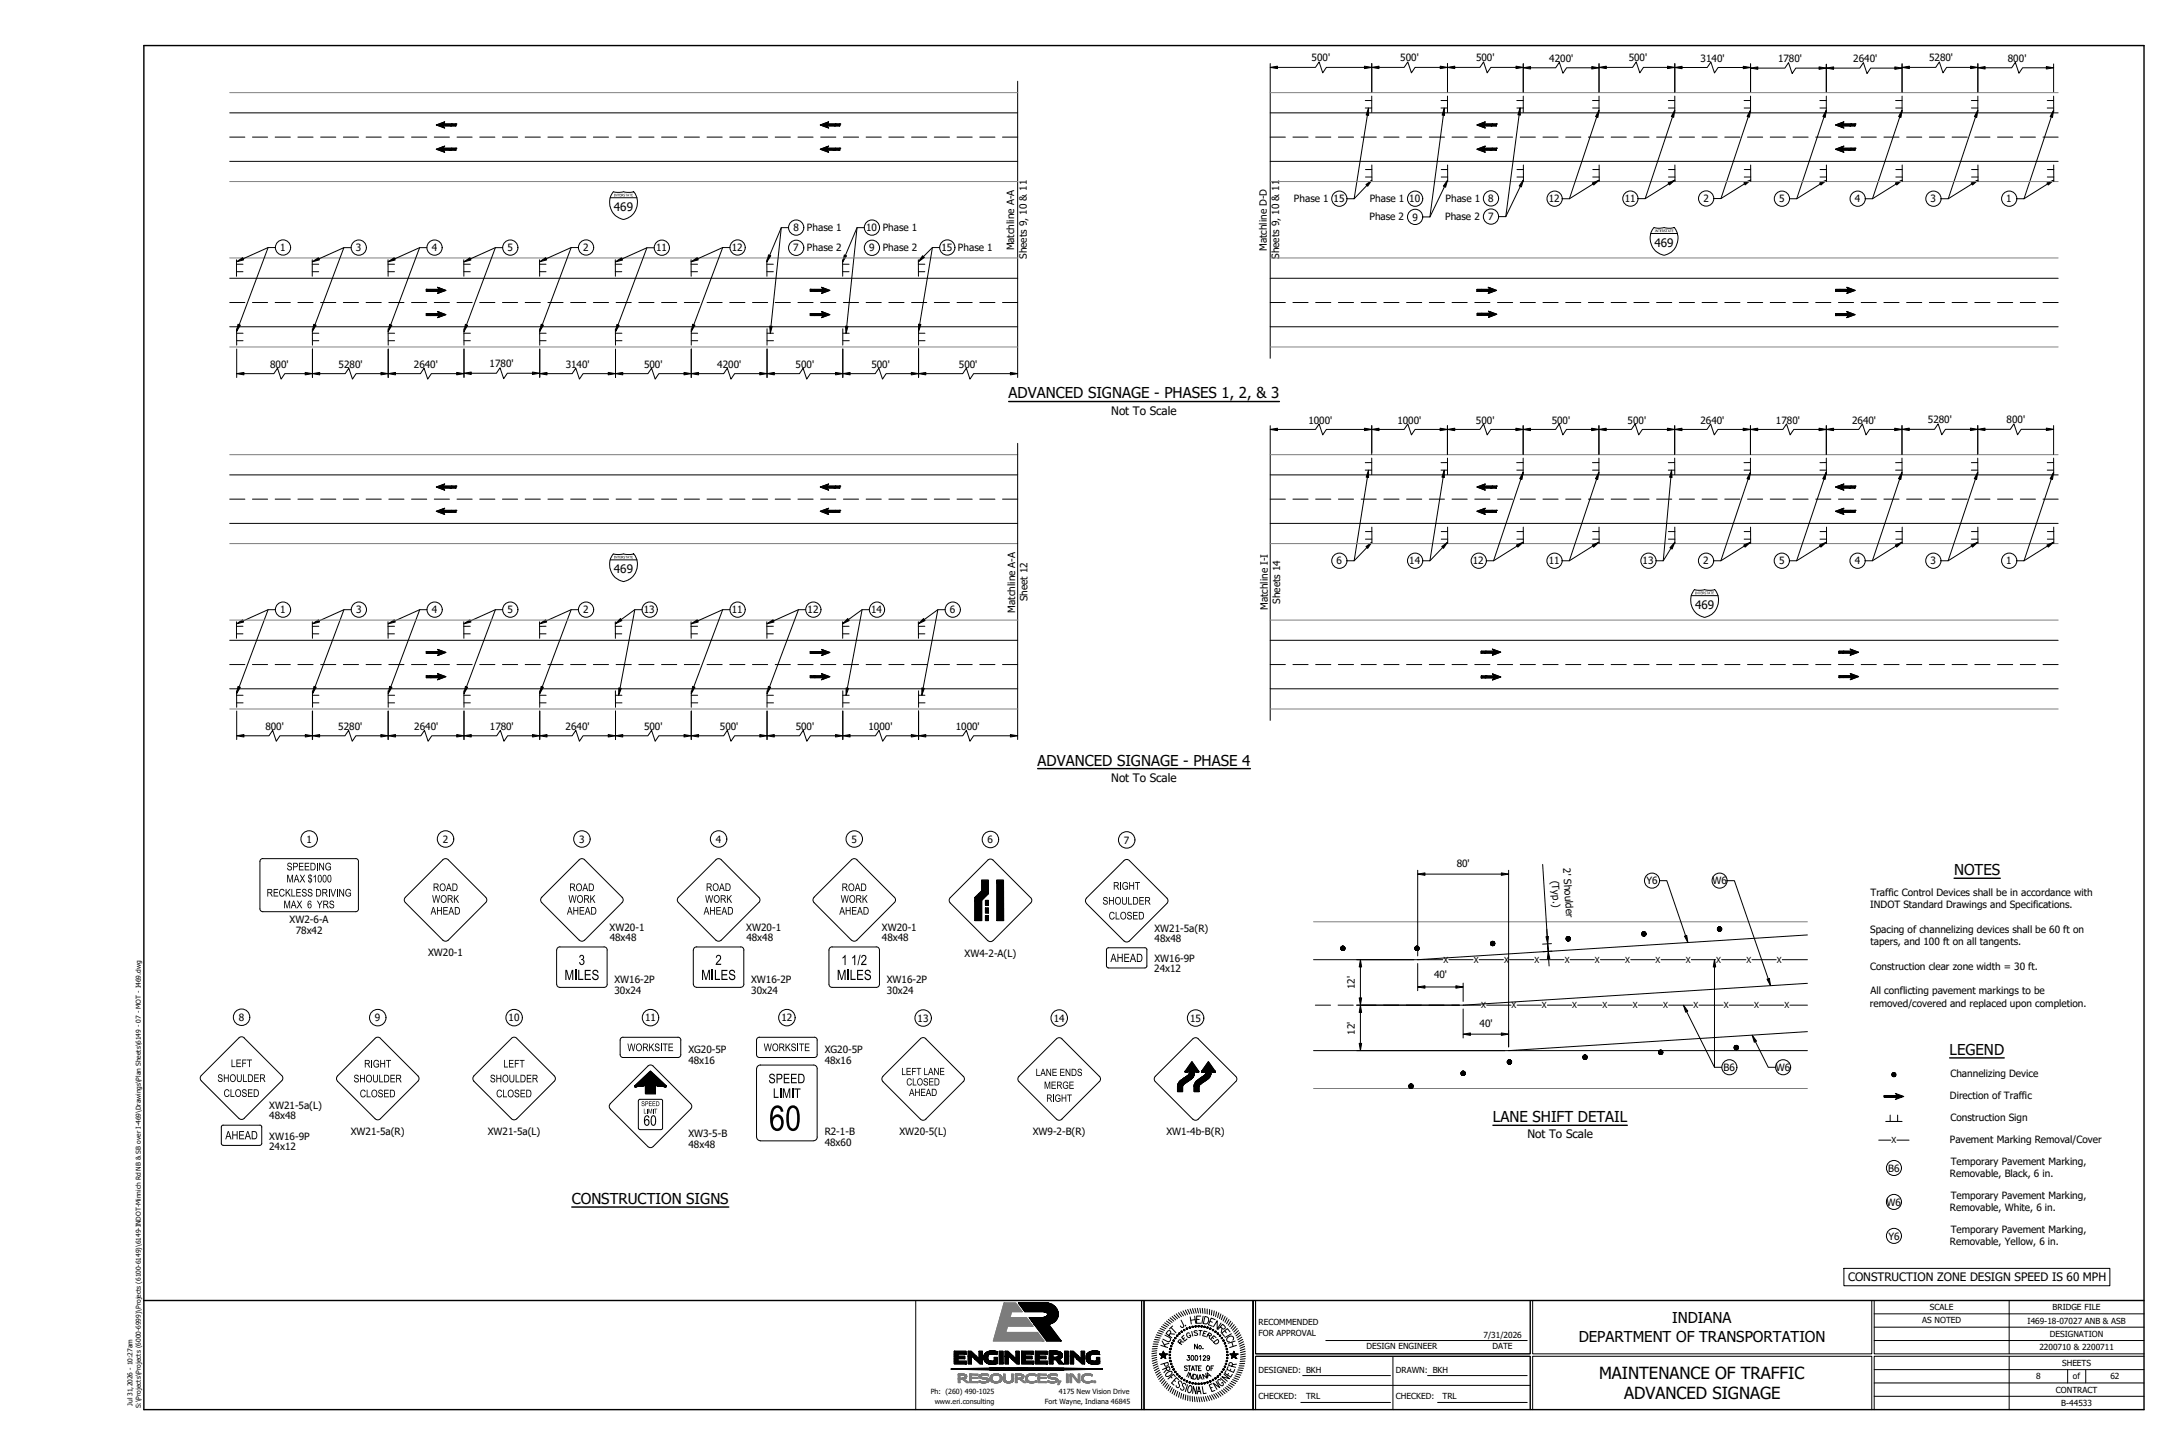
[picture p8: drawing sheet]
<svg xmlns="http://www.w3.org/2000/svg" width="914mm" height="610mm" viewBox="0 0 914 610" stroke-linecap="round" stroke-linejoin="round" font-family="sans-serif">
<defs><g id="words">
<g font-size="7">
<text x="670.1" y="577.6">MAINTENANCE OF TRAFFIC</text>
<text x="680.7" y="586.2">ADVANCED SIGNAGE</text>
</g>
<g font-size="6.3">
<text x="422.7" y="166.9">ADVANCED SIGNAGE - PHASES 1, 2, &amp; 3</text>
<text x="434.8" y="320.8">ADVANCED SIGNAGE - PHASE 4</text>
<text x="818.9" y="366.7">NOTES</text>
<text x="817" y="442">LEGEND</text>
<text x="625.6" y="470.2">LANE SHIFT DETAIL</text>
<text x="239.6" y="504.4">CONSTRUCTION SIGNS</text>
<text x="700.7" y="554.4">INDIANA</text>
<text x="661.6" y="562.1">DEPARTMENT OF TRANSPORTATION</text>
</g>
<g font-size="4.9">
<text x="257.3" y="88.6">469</text>
<text x="693.4" y="103.5">469</text>
<text x="465.7" y="173.7">Not To Scale</text>
<text x="257.3" y="240.2">469</text>
<text x="710.3" y="255.3">469</text>
<text x="465.7" y="327.5">Not To Scale</text>
<text x="640.1" y="476.9">Not To Scale</text>
<text x="774.5" y="536.8">CONSTRUCTION ZONE DESIGN SPEED IS 60 MPH</text>
</g>
<g font-size="4.2">
<text x="549.7" y="25.7">500'</text>
<text x="586.8" y="25.7">500'</text>
<text x="618.6" y="25.7">500'</text>
<text x="649.3" y="25.9">4200'</text>
<text x="682.5" y="25.7">500'</text>
<text x="712.7" y="25.8">3140'</text>
<text x="745.1" y="26">1780'</text>
<text x="776.6" y="26">2640'</text>
<text x="808.4" y="25.7">5280'</text>
<text x="841.5" y="25.9">800'</text>
<text x="542.2" y="84.7">Phase 1</text>
<text x="558.8" y="84.8">15</text>
<text x="574" y="84.6">Phase 1</text>
<text x="590.6" y="84.8">10</text>
<text x="605.8" y="84.6">Phase 1</text>
<text x="623.7" y="84.7">8</text>
<text x="649" y="84.8">12</text>
<text x="680.8" y="84.7">11</text>
<text x="713.8" y="84.7">2</text>
<text x="745.6" y="84.8">5</text>
<text x="777.3" y="84.8">4</text>
<text x="809.1" y="84.8">3</text>
<text x="840.7" y="84.8">1</text>
<text x="573.9" y="92.2">Phase 2</text>
<text x="591.9" y="92.4">9</text>
<text x="605.6" y="92.2">Phase 2</text>
<text x="623.6" y="92.3">7</text>
<text x="332.5" y="96.9">8</text>
<text x="338.2" y="96.9">Phase 1</text>
<text x="362.9" y="96.9">10 Phase 1</text>
<text x="117.3" y="105.2">1</text>
<text x="149.2" y="105.3">3</text>
<text x="180.9" y="105.3">4</text>
<text x="212.6" y="105.3">5</text>
<text x="244.4" y="105.2">2</text>
<text x="275" y="105.3">11</text>
<text x="306.7" y="105.2">12</text>
<text x="332.4" y="105.4">7</text>
<text x="338.2" y="105.3">Phase 2</text>
<text x="364.2" y="105.4">9</text>
<text x="369.9" y="105.3">Phase 2</text>
<text x="394.5" y="105.2">15 Phase 1</text>
<text x="425.1" y="104.9" transform="rotate(-90 425.1 104.9)">Matchline A-A</text>
<text x="530.9" y="105.2" transform="rotate(-90 530.9 105.2)">Matchline D-D</text>
<text x="430.3" y="108.5" transform="rotate(-90 430.3 108.5)">Sheets 9, 10 &amp; 11</text>
<text x="536.1" y="108.5" transform="rotate(-90 536.1 108.5)">Sheets 9, 10 &amp; 11</text>
<text x="113.2" y="154">800'</text>
<text x="141.9" y="154">5280'</text>
<text x="173.4" y="154.1">2640'</text>
<text x="205.2" y="153.9">1780'</text>
<text x="237.1" y="154.1">3140'</text>
<text x="269.9" y="154.1">500'</text>
<text x="300.6" y="154.1">4200'</text>
<text x="333.4" y="154.1">500'</text>
<text x="365.2" y="154.1">500'</text>
<text x="401.8" y="154.1">500'</text>
<text x="548.3" y="177.5">1000'</text>
<text x="585.6" y="177.5">1000'</text>
<text x="618.5" y="177.5">500'</text>
<text x="650.3" y="177.5">500'</text>
<text x="682.1" y="177.5">500'</text>
<text x="712.6" y="177.5">2640'</text>
<text x="744.3" y="177.5">1780'</text>
<text x="776.2" y="177.5">2640'</text>
<text x="807.9" y="177.4">5280'</text>
<text x="840.9" y="177.4">800'</text>
<text x="560.1" y="236.5">6</text>
<text x="590.5" y="236.5">14</text>
<text x="617.2" y="236.5">12</text>
<text x="649" y="236.5">11</text>
<text x="688.4" y="236.5">13</text>
<text x="713.7" y="236.5">2</text>
<text x="745.5" y="236.5">5</text>
<text x="777.3" y="236.5">4</text>
<text x="809" y="236.5">3</text>
<text x="840.7" y="236.5">1</text>
<text x="430.7" y="252" transform="rotate(-90 430.7 252)">Sheet 12</text>
<text x="117.3" y="257">1</text>
<text x="149.2" y="257">3</text>
<text x="181" y="257">4</text>
<text x="212.6" y="257">5</text>
<text x="244.4" y="257">2</text>
<text x="269.8" y="257">13</text>
<text x="306.7" y="257">11</text>
<text x="338.4" y="257">12</text>
<text x="365" y="257">14</text>
<text x="398.1" y="257">6</text>
<text x="425.4" y="256.7" transform="rotate(-90 425.4 256.7)">Matchline A-A</text>
<text x="531.2" y="255.6" transform="rotate(-90 531.2 255.6)">Matchline I-I</text>
<text x="536.5" y="252.9" transform="rotate(-90 536.5 252.9)">Sheets 14</text>
<text x="111.2" y="305.8">800'</text>
<text x="141.8" y="305.8">5280'</text>
<text x="173.6" y="305.8">2640'</text>
<text x="205.3" y="305.8">1780'</text>
<text x="237" y="305.8">2640'</text>
<text x="269.9" y="305.8">500'</text>
<text x="301.7" y="305.8">500'</text>
<text x="333.5" y="305.8">500'</text>
<text x="364" y="305.8">1000'</text>
<text x="400.6" y="305.8">1000'</text>
<text x="128.4" y="353.1">1</text>
<text x="185.5" y="353.1">2</text>
<text x="242.7" y="353.1">3</text>
<text x="300" y="353.1">4</text>
<text x="356.8" y="353.1">5</text>
<text x="413.9" y="353.3">6</text>
<text x="471" y="353.4">7</text>
<text x="610.5" y="363.3">80'</text>
<text x="655.1" y="363.8" transform="rotate(86 655.1 363.8)">2' Shoulder</text>
<text x="650.2" y="368.9" transform="rotate(86 650.2 368.9)">(Typ.)</text>
<text x="690" y="370.5">Y6</text>
<text x="717.6" y="370.5">W6</text>
<text x="783.9" y="375.2">Traffic Control Devices shall be in accordance with</text>
<text x="783.7" y="380.4">INDOT Standard Drawings and Specifications.</text>
<text x="121.4" y="386.6">XW2-6-A</text>
<text x="124" y="391.2">78x42</text>
<text x="255.5" y="390">XW20-1</text>
<text x="255.5" y="394.4">48x48</text>
<text x="312.8" y="390">XW20-1</text>
<text x="312.8" y="394.4">48x48</text>
<text x="369.6" y="390">XW20-1</text>
<text x="369.6" y="394.4">48x48</text>
<text x="483.8" y="390.4">XW21-5a(R)</text>
<text x="483.8" y="394.7">48x48</text>
<text x="783.7" y="390.7">Spacing of channelizing devices shall be 60 ft on</text>
<text x="783.8" y="396">tapers, and 100 ft on all tangents.</text>
<text x="179.4" y="400.6">XW20-1</text>
<text x="404.2" y="400.8">XW4-2-A(L)</text>
<text x="483.7" y="407.4">24x12</text>
<text x="483.8" y="403.1">XW16-9P</text>
<text x="783.8" y="406.3">Construction clear zone width = 30 ft.</text>
<text x="257.5" y="411.7">XW16-2P</text>
<text x="314.8" y="411.7">XW16-2P</text>
<text x="371.6" y="411.7">XW16-2P</text>
<text x="601" y="410">40'</text>
<text x="257.5" y="416.4">30x24</text>
<text x="314.8" y="416.4">30x24</text>
<text x="371.6" y="416.4">30x24</text>
<text x="567.7" y="414.5" transform="rotate(-90 567.7 414.5)">12'</text>
<text x="783.9" y="416.6">All conflicting pavement markings to be</text>
<text x="783.6" y="421.8">removed/covered and replaced upon completion.</text>
<text x="100.1" y="427.7">8</text>
<text x="157.1" y="427.9">9</text>
<text x="213.1" y="427.9">10</text>
<text x="270.3" y="427.9">11</text>
<text x="327.4" y="427.9">12</text>
<text x="384.6" y="428.1">13</text>
<text x="441.6" y="428.1">14</text>
<text x="498.7" y="428.1">15</text>
<text x="620" y="430.3">40'</text>
<text x="567.7" y="433.5" transform="rotate(-90 567.7 433.5)">12'</text>
<text x="288.5" y="441.1">XG20-5P</text>
<text x="345.6" y="441.1">XG20-5P</text>
<text x="288.5" y="445.7">48x16</text>
<text x="345.6" y="445.7">48x16</text>
<text x="722.2" y="448.7">B6</text>
<text x="744.2" y="448.7">W6</text>
<text x="817.3" y="451.4">Channelizing Device</text>
<text x="817.2" y="460.5">Direction of Traffic</text>
<text x="112.8" y="464.7">XW21-5a(L)</text>
<text x="112.9" y="469">48x48</text>
<text x="817.3" y="469.6">Construction Sign</text>
<text x="112.9" y="477.4">XW16-9P</text>
<text x="147" y="475.4">XW21-5a(R)</text>
<text x="204.4" y="475.4">XW21-5a(L)</text>
<text x="288.5" y="476.5">XW3-5-B</text>
<text x="345.6" y="475.6">R2-1-B</text>
<text x="376.9" y="475.6">XW20-5(L)</text>
<text x="432.8" y="475.6">XW9-2-B(R)</text>
<text x="488.8" y="475.6">XW1-4b-B(R)</text>
<text x="817.2" y="478.8">Pavement Marking Removal/Cover</text>
<text x="112.8" y="481.7">24x12</text>
<text x="288.5" y="480.8">48x48</text>
<text x="345.6" y="480.2">48x60</text>
<text x="791.3" y="490.9">B6</text>
<text x="817.5" y="488">Temporary Pavement Marking,</text>
<text x="817.2" y="493.2">Removable, Black, 6 in.</text>
<text x="817.5" y="502.2">Temporary Pavement Marking,</text>
<text x="790.6" y="505.1">W6</text>
<text x="817.2" y="507.4">Removable, White, 6 in.</text>
<text x="791.3" y="519.3">Y6</text>
<text x="817.2" y="521.7">Removable, Yellow, 6 in.</text>
<text x="817.5" y="516.4">Temporary Pavement Marking,</text>
</g>
<g font-size="3.5">
<text x="604.9" y="403.4">X</text>
<text x="617.6" y="403.4">X</text>
<text x="630.3" y="403.4">X</text>
<text x="643" y="403.4">X</text>
<text x="655.7" y="403.4">X</text>
<text x="668.4" y="403.4">X</text>
<text x="681.1" y="403.4">X</text>
<text x="693.8" y="403.4">X</text>
<text x="706.5" y="403.4">X</text>
<text x="719.2" y="403.4">X</text>
<text x="731.9" y="403.4">X</text>
<text x="744.6" y="403.4">X</text>
<text x="620.7" y="422.4">X</text>
<text x="633.5" y="422.4">X</text>
<text x="646.2" y="422.4">X</text>
<text x="658.9" y="422.4">X</text>
<text x="671.6" y="422.4">X</text>
<text x="684.3" y="422.4">X</text>
<text x="697" y="422.4">X</text>
<text x="709.7" y="422.4">X</text>
<text x="722.4" y="422.4">X</text>
<text x="735.1" y="422.4">X</text>
<text x="747.8" y="422.4">X</text>
<text x="792.7" y="479">X</text>
<text x="808.8" y="549">SCALE</text>
<text x="860.2" y="548.9">BRIDGE FILE</text>
<text x="527.4" y="555">RECOMMENDED</text>
<text x="805.6" y="554.5">AS NOTED</text>
<text x="849.7" y="554.5">I469-18-07027 ANB &amp; ASB</text>
<text x="527.4" y="560">FOR APPROVAL</text>
<text x="621.7" y="560.5">7/31/2026</text>
<text x="859" y="560.1">DESIGNATION</text>
<text x="572.7" y="565.4">DESIGN ENGINEER</text>
<text x="625.5" y="565.4">DATE</text>
<text x="854.6" y="565.7">2200710 &amp; 2200711</text>
<text x="527.4" y="575.1">DESIGNED: BKH</text>
<text x="585" y="575.1">DRAWN: BKH</text>
<text x="864.1" y="572.3">SHEETS</text>
<text x="853.3" y="577.9">8</text>
<text x="868.7" y="577.9">of</text>
<text x="884.4" y="577.9">62</text>
<text x="527.4" y="586.3">CHECKED:</text>
<text x="547.3" y="586.3">TRL</text>
<text x="585" y="586.3">CHECKED:</text>
<text x="604.6" y="586.3">TRL</text>
<text x="861.6" y="583.5">CONTRACT</text>
<text x="863.8" y="589.1">B-44533</text>
</g>
<g font-size="3">
<text x="390" y="584.1">Ph: (260) 490-1025</text>
<text x="443.8" y="584.1">4175 New Vision Drive</text>
<text x="391.7" y="588.1">www.eri.consulting</text>
<text x="437.9" y="588.1">Fort Wayne, Indiana 46845</text>
</g>
<g font-size="2.8">
<text x="55.5" y="589" transform="rotate(-90 55.5 589)">Jul 31,2026 - 10:27am</text>
<text x="59" y="590" transform="rotate(-90 59 590)">S:\Projects\Projects (6000-6999)\Projects (6100-6149)\6149-INDOT-Minnich Rd NB &amp; SB over I-469\Drawings\Plan Sheets\6149 - 07 - MOT - I469.dwg</text>
</g>
</g></defs>
<g fill="none" stroke="#000" stroke-width=".42">
<path d="M426.5 34v124.2M532.3 28.2l3-.5v1zM532.3 26.6v123.5M535.3 28.2h16l1.5-2.2 1.5 4.5 1.5-2.3h16M571.8 27.7l3 .5-3 .5zM574.8 28.2l3.1-.5v1zM574.8 26.6v12.1M577.9 28.2h10.5l1.6-2.2 1.5 4.5 1.5-2.3h10.5M603.5 27.7l3.1 .5-3.1 .5zM606.6 28.2l3-.5v1zM606.6 26.6v11.9M609.6 28.2h10.6l1.5-2.2 1.5 4.5 1.6-2.3h10.5"/>
<path d="M635.3 27.7l3 .5-3 .5zM638.3 28.4l3.1-.5v1zM638.3 26.6v12.1M641.4 28.4h10.5l1.6-2.3 1.5 4.6 1.5-2.3h10.5M667 27.9l3.1 .5-3.1 .5zM670.1 28.2l3-.5v1zM670.1 26.6v12M673.1 28.2h11l1.6-2.2 1.5 4.5 1.5-2.3h10.1M698.8 27.7l3 .5-3 .5zM701.8 28.3l3.1-.5v1zM701.8 26.6v12.1M704.9 28.3h10.5l1.6-2.3 1.5 4.6 1.5-2.3h10.5"/>
<path d="M730.5 27.8l3.1 .5-3.1 .5zM733.6 28.5l3-.5v1zM733.6 26.7v12M736.6 28.5h11.4l1.5-2.3 1.5 4.6 1.6-2.3h9.7M762.3 28l3 .5-3 .5zM765.3 28.5l3.1-.5v1zM765.3 26.9v11.7M768.4 28.5h11l1.5-2.3 1.5 4.6 1.5-2.3h10.1M794 28l3.1 .5-3.1 .5zM797.1 28.2l3-.5v1zM797.1 26.6v12.1M800.1 28.2h11.1l1.5-2.2 1.5 4.5 1.6-2.3h10"/>
<path d="M825.8 27.7l3 .5-3 .5zM828.8 28.4l3.1-.5v1zM828.8 26.6v12M831.9 28.4h11.1l1.5-2.3 1.6 4.6 1.5-2.3h9.9M857.5 27.9l3.1 .5-3.1 .5zM860.6 26.8v11.9M96.3 47.3h330.2M96.3 57.4h6.3M105.8 57.4h6.3M115.3 57.4h6.4M124.8 57.4h6.4M134.4 57.4h6.3"/>
<path d="M143.9 57.4h6.3M153.4 57.4h6.4M162.9 57.4h6.4M172.5 57.4h6.3M182 57.4h6.3M182.8 52.4l2.8-1v1.9zM182.8 52.4l3.6-1.3-.8 .8h5.5v.8h-5.5l.8 .9zM185.6 51.4l.8-.3-.8 .8zM185.6 52.7l.8 .9-.8-.3zM185.6 51.9l3.6 .8h-3.6zM185.6 51.9h3.6v.8zM189.2 51.9l1.9 .8h-1.9z"/>
<path d="M189.2 51.9h1.9v.8zM191.1 51.9h.1M191.5 57.4h6.4M201 57.4h6.4M210.6 57.4h6.3M220.1 57.4h6.3M229.6 57.4h6.4M239.1 57.4h6.4M248.7 57.4h6.3M258.2 57.4h6.3M267.7 57.4h6.4M277.2 57.4h6.4"/>
<path d="M286.8 57.4h6.3M296.3 57.4h6.3M305.8 57.4h6.4M315.3 57.4h6.4M324.9 57.4h6.3M334.4 57.4h6.3M343.7 52.4l2.8-1v1.9zM343.7 52.4l3.6-1.3-.8 .8h5.5v.8h-5.5l.8 .9zM343.9 57.4h6.4M346.5 51.4l.8-.3-.8 .8zM346.5 52.7l.8 .9-.8-.3zM346.5 51.9l3.6 .8h-3.6z"/>
<path d="M346.5 51.9h3.6v.8zM350.1 51.9l1.9 .8h-1.9zM350.1 51.9h1.9v.8zM352 51.9h.1M353.4 57.4h6.4M363 57.4h6.3M372.5 57.4h6.3M382 57.4h6.4M391.5 57.4h6.4M401.1 57.4h6.3M410.6 57.4h6.3M420.1 57.4h6.4"/>
<path d="M532.3 47.3h330.2M532.3 57.4h6.3M541.8 57.4h6.4M551.3 57.4h6.4M560.9 57.4h6.3M570.4 57.4h6.3M572.1 42.1h2.7M572.1 45.3h2.7M573 48.3l-5.5 35h-3.1M573.5 45.3v3l-1-.1zM574.8 40.3v6.8M579.9 57.4h6.4"/>
<path d="M589.4 57.4h6.4M599 57.4h6.3M603.9 42.1h2.7M603.9 45.3h2.7M604.9 48.3l-5.7 42.6h-3M605.2 45.3l.2 3-1-.1zM606.6 40.3v6.8M608.5 57.4h6.3M618 57.4h6.4M618.9 52.4l3.5-1.3-.8 .8h5.5v.8h-5.5l.8 .9zM618.9 52.4l2.7-1v1.9zM621.6 51.4l.8-.3-.8 .8z"/>
<path d="M621.6 52.7l.8 .9-.8-.3zM621.6 51.9l3.7 .8h-3.7zM621.6 51.9h3.7v.8zM625.3 51.9l1.8 .8h-1.8zM625.3 51.9h1.8v.8zM627.1 51.9h.1M627.5 57.4h6.4M635.6 42.1h2.7M635.7 45.3h2.6M636.6 48.2l-5.6 42.6h-3M637 45.2l.1 3.1-1-.2zM637.1 57.4h6.3"/>
<path d="M638.3 40.3v6.8M646.6 57.4h6.3M656.1 57.4h6.4M665.6 57.4h6.4M667.4 42.1h2.7M667.4 45.3h2.7M669.1 49l-11.4 34.3h-3.1M670.1 46.1l-.5 3.1-.9-.3zM670.1 40.3v6.8M675.2 57.4h6.3M684.7 57.4h6.3M694.2 57.4h6.4"/>
<path d="M699.1 42.1h2.7M699.2 45.3h2.6M700.9 49l-11.5 34.2h-3M701.8 46.1l-.4 3-1-.3zM701.8 40.3v6.8M703.7 57.4h6.4M713.3 57.4h6.3M722.8 57.4h6.3M730.9 42.1h2.7M730.9 45.3h2.7M732.3 57.4h6.4M732.6 49l-11.4 34.2h-3.1"/>
<path d="M733.6 46.1l-.5 3-.9-.3zM733.6 40.3v6.8M741.8 57.4h6.4M751.4 57.4h6.3M760.9 57.4h6.3M762.6 42.1h2.7M762.7 45.3h2.6M764.4 49l-11.5 34.3h-3M765.3 46.1l-.4 3.1-1-.3zM765.3 40.3v6.8M769.2 52.4l3.5-1.3-.8 .8h5.5v.8h-5.5l.8 .9zM769.2 52.4l2.7-1v1.9z"/>
<path d="M770.4 57.4h6.4M771.9 51.4l.8-.3-.8 .8zM771.9 52.7l.8 .9-.8-.3zM771.9 51.9l3.7 .8h-3.7zM771.9 51.9h3.7v.8zM775.6 51.9l1.8 .8h-1.8zM775.6 51.9h1.8v.8zM777.4 51.9h.1M779.9 57.4h6.4M789.5 57.4h6.3M794.4 42.1h2.7M794.4 45.3h2.7"/>
<path d="M796.1 49l-11.4 34.3h-3.1M797.1 46.1l-.5 3.1-.9-.3zM797.1 40.3v6.8M799 57.4h6.3M808.5 57.4h6.4M818 57.4h6.4M826.1 42.1h2.7M826.2 45.3h2.6M827.6 57.4h6.3M827.9 49l-11.5 34.3h-3M828.8 46.1l-.4 3.1-1-.3zM828.8 40.3v6.8"/>
<path d="M837.1 57.4h6.3M846.6 57.4h6.4M856.1 57.4h6.4M857.9 42.1h2.7M857.9 45.3h2.7M859.6 49l-11.4 34.3h-3.1M860.6 46.1l-.5 3.1-.9-.3zM860.6 40.3v6.8M96.3 67.6h330.2M182.8 62.5l2.8-1v2zM182.8 62.5l3.6-1.3-.8 .9h5.5v.8h-5.5l.8 .9zM185.6 61.5l.8-.3-.8 .9z"/>
<path d="M185.6 62.9l.8 .9-.8-.3zM185.6 62.1l3.6 .8h-3.6zM185.6 62.1h3.6v.8zM189.2 62.1l1.9 .8h-1.9zM189.2 62.1h1.9v.8zM191.1 62.1h.1M343.7 62.5l2.8-1v2zM343.7 62.5l3.6-1.3-.8 .9h5.5v.8h-5.5l.8 .9zM346.5 61.5l.8-.3-.8 .9zM346.5 62.9l.8 .9-.8-.3zM346.5 62.1l3.6 .8h-3.6zM346.5 62.1h3.6v.8z"/>
<path d="M350.1 62.1l1.9 .8h-1.9zM350.1 62.1h1.9v.8zM352 62.1h.1M532.3 67.6h330.2M572.2 71h2.7M572.2 74.2h2.7M572.4 77.3l2.5-1.8-1.7 2.5zM572.8 77.7l-5.3 5.6M574.9 69.1v6.9M604 71h2.6M604 74.2h2.7M605.3 78.2l-6.1 12.7"/>
<path d="M606.6 75.5l-.8 2.9-.9-.4zM606.6 69.1l.1 6.9M618.9 62.5l3.5-1.3-.8 .9h5.5v.8h-5.5l.8 .9zM618.9 62.5l2.7-1v2zM621.6 61.5l.8-.3-.8 .9zM621.6 62.9l.8 .9-.8-.3zM621.6 62.1l3.7 .8h-3.7zM621.6 62.1h3.7v.8zM625.3 62.1l1.8 .8h-1.8zM625.3 62.1h1.8v.8zM627.1 62.1h.1M635.7 71h2.7"/>
<path d="M635.7 74.2h2.7M637.1 78.1l-6.1 12.7M638.4 69.1v6.9M638.4 75.4l-.9 2.9-.8-.4zM667.3 76.7l2.9-1.2-2.3 2zM667.5 71h2.6M667.5 74.2h2.7M667.6 77.1l-9.9 6.2M670.1 69.1l.1 6.9M699.1 76.6l2.8-1.2-2.3 2.1zM699.2 71h2.7M699.2 74.2h2.7"/>
<path d="M699.3 77l-9.9 6.2M701.9 69.1v6.9M730.8 76.6l2.9-1.2-2.3 2.1zM731 71h2.6M731 74.2h2.7M731.1 77l-9.9 6.2M733.6 69.1l.1 6.9M762.6 76.7l2.8-1.2-2.3 2zM762.7 71h2.7M762.7 74.2h2.7M762.8 77.1l-9.9 6.2M765.4 69.1v6.9"/>
<path d="M769.2 62.5l3.5-1.3-.8 .9h5.5v.8h-5.5l.8 .9zM769.2 62.5l2.7-1v2zM771.9 61.5l.8-.3-.8 .9zM771.9 62.9l.8 .9-.8-.3zM771.9 62.1l3.7 .8h-3.7zM771.9 62.1h3.7v.8zM775.6 62.1l1.8 .8h-1.8zM775.6 62.1h1.8v.8zM777.4 62.1h.1M794.3 76.7l2.9-1.2-2.3 2zM794.5 71h2.6M794.5 74.2h2.7"/>
<path d="M794.6 77.1l-9.9 6.2M797.1 69.1l.1 6.9M826.1 76.7l2.8-1.2-2.3 2zM826.2 71h2.7M826.2 74.2h2.7M826.3 77.1l-9.9 6.2M828.9 69.1v6.9M857.8 76.7l2.8-1.2-2.2 2zM858 71h2.7M858 74.2h2.7M858.1 77.1l-9.9 6.2M860.6 69.1l.1 6.9"/>
<path d="M255.7 82.8h11.2M257.1 80.3l3 .3a3.2 3.2 0 0 1 2.8 0l2.6-.3a7.1 7.1 0 0 1 1.5 5.9l-.8 2.2a6.5 6.5 0 0 1-5.5 3.4l-2.5-1.2a7.3 7.3 0 0 1-1.2-10.2zM327.4 95.4l-4.3 41.3M330.5 95.4h-3.1l-4.9 11.6M359.2 95.4l-4.4 41.3M362.2 95.4h-3l-4.9 11.6M691.8 97.8h11.1M693.1 95.3l1.7 .3 2.6-.3 2.8 .3 1.3-.3 .5 .5a6.7 6.7 0 0 1 1 5.3l-.7 2.3a6.5 6.5 0 0 1-5.5 3.4l-2.5-1.3a7.3 7.3 0 0 1-1.2-10.2zM96.3 116.6h330.2M99.1 109.7l2.6-1.8 .4 1zM99.1 113.8h2.7M99.1 110.7h2.7"/>
<path d="M99.1 108.8v6.9M112.4 103.7l-12.2 32.4M115.4 103.7h-3l-10.5 4.7M130.9 109.7l2.5-1.7 .5 .9zM130.9 113.8h2.7M130.9 110.7h2.7M130.9 108.8v6.9M144.1 103.8l-12.1 32.3M147.2 103.8h-3.1l-10.5 4.7M162.6 109.7l2.6-1.7 .4 .9zM162.6 113.8h2.7M162.6 110.7h2.7"/>
<path d="M162.6 108.8v6.9M175.9 103.8l-12.2 32.3M178.9 103.8h-3l-10.5 4.7M194.4 109.7l2.5-1.7 .5 .9zM194.4 113.8h2.7M194.4 110.7h2.7M194.4 108.8v6.9M207.6 103.8l-12.1 32.3M210.7 103.8h-3.1l-10.5 4.7M226.1 109.7l2.6-1.8 .4 1zM226.1 113.8h2.7M226.1 110.7h2.7"/>
<path d="M226.1 108.8v6.9M239.4 103.7l-12.2 32.4M242.4 103.7h-3l-10.5 4.7M257.9 109.7l2.5-1.7 .5 1zM257.9 113.8h2.7M257.9 110.7h2.7M257.9 108.8v6.9M271.1 103.8l-12.1 32.3M274.2 103.8h-3.1l-10.5 4.7M289.6 109.7l2.6-1.8 .4 1zM289.6 110.7h2.7M289.6 108.8v6.9"/>
<path d="M289.6 113.8h2.7M302.9 103.7l-12.2 32.4M305.9 103.7h-3l-10.5 4.7M321.4 110.7h2.7M321.4 108.8v6.9M321.4 113.8h2.7M322.1 106.8l.9 .3-1.6 2.7zM353.1 110.7h2.7M353.1 108.8v6.9M353.1 113.8h2.7M353.8 106.8l1 .4-1.7 2.6zM384.9 108.8v6.9"/>
<path d="M384.9 110.7h2.7M384.9 113.8h2.7M386.6 107.1l.7 .8-2.4 1.8zM390.7 103.7l-5.3 32.2M393.8 103.7h-3.1l-3.7 3.8M532.3 116.6h330.2M96.3 126.7h6.3M96.3 136.9h330.2M99.1 139.6h2.8M99.1 137.8l.1 6.8M99.7 135.8l1 .4-1.6 2.7zM105.8 126.7h6.3"/>
<path d="M115.3 126.7h6.4M124.8 126.7h6.4M130.9 137.8v6.8M130.9 139.6h2.7M131.5 135.9l1 .3-1.6 2.7zM134.4 126.7h6.3M143.9 126.7h6.3M153.4 126.7h6.4M162.6 137.8l.1 6.8M162.7 139.6h2.7M162.9 126.7h6.4M163.3 135.9l.9 .4-1.6 2.6z"/>
<path d="M172.5 126.7h6.3M178.6 122l1.9-.8v.8zM178.6 121.2h1.9l-1.9 .8zM178.6 132.2l1.9-.8v.8zM178.6 131.4h1.9l-1.9 .8zM178.6 121.2h.1M178.6 131.4h.1M178.6 121.2h5.6l-.9-.8 3.6 1.3-3.6 1.2 .9-.9h-5.6zM178.6 131.4h5.6l-.9-.9 3.6 1.3-3.6 1.3 .9-.9h-5.6zM180.5 122l3.6-.8v.8zM180.5 121.2h3.6l-3.6 .8zM180.5 132.2l3.6-.8v.8z"/>
<path d="M180.5 131.4h3.6l-3.6 .8zM182 126.7h6.3M183.3 120.4l.8 .2v.6zM183.3 130.5l.8 .3v.6zM184.1 120.6l2.8 1.1-2.8 .9zM184.1 122v.6l-.8 .3zM184.1 130.8l2.8 1-2.8 1zM184.1 132.2v.6l-.8 .3zM191.5 126.7h6.4M194.4 137.8v6.8M194.4 139.6h2.7M195 135.9l1 .4-1.6 2.6z"/>
<path d="M201 126.7h6.4M210.6 126.7h6.3M220.1 126.7h6.3M226.1 137.8l.1 6.8M226.2 139.6h2.7M226.8 135.8l.9 .4-1.5 2.7zM229.6 126.7h6.4M239.1 126.7h6.4M248.7 126.7h6.3M257.9 137.8v6.8M257.9 139.6h2.7M258.2 126.7h6.3"/>
<path d="M258.5 135.9l1 .4-1.6 2.7zM267.7 126.7h6.4M277.2 126.7h6.4M286.8 126.7h6.3M289.7 139.6h2.7M289.7 137.8v6.8M290.3 135.8l.9 .4-1.5 2.7zM296.3 126.7h6.3M305.8 126.7h6.4M315.3 126.7h6.4M321.4 139.6h2.7M321.4 137.8v6.8"/>
<path d="M322.6 136.6l1 .1-.8 3zM324.9 126.7h6.3M334.4 126.7h6.3M339.6 121.2h.1M339.6 131.4h.1M339.6 122l1.8-.8v.8zM339.6 121.2h1.8l-1.8 .8zM339.6 132.2l1.8-.8v.8zM339.6 131.4h1.8l-1.8 .8zM339.6 121.2h5.4l-.7-.8 3.5 1.3-3.5 1.2 .7-.9h-5.4zM339.6 131.4h5.4l-.7-.9 3.5 1.3-3.5 1.3 .7-.9h-5.4zM341.4 122l3.6-.8v.8z"/>
<path d="M341.4 121.2h3.6l-3.6 .8zM341.4 132.2l3.6-.8v.8zM341.4 131.4h3.6l-3.6 .8zM343.9 126.7h6.4M344.3 120.4l.7 .2v.6zM344.3 130.5l.7 .3v.6zM345 120.6l2.8 1.1-2.8 .9zM345 122v.6l-.7 .3zM345 130.8l2.8 1-2.8 1zM345 132.2v.6l-.7 .3zM353.2 139.6h2.7M353.2 137.8v6.8"/>
<path d="M353.4 126.7h6.4M354.3 136.7h1l-.8 3zM363 126.7h6.3M372.5 126.7h6.3M382 126.7h6.4M384.9 135.8l1 .2-1 2.9zM384.9 137.8v6.8M384.9 139.6h2.7M391.5 126.7h6.4M401.1 126.7h6.3M410.6 126.7h6.3M420.1 126.7h6.4"/>
<path d="M532.3 126.7h6.3M532.3 136.9h330.2M541.8 126.7h6.4M551.3 126.7h6.4M560.9 126.7h6.3M570.4 126.7h6.3M579.9 126.7h6.4M589.4 126.7h6.4M599 126.7h6.3M608.5 126.7h6.3M618 126.7h6.4M619 121.2h1.8v.8z"/>
<path d="M619 121.2l1.8 .8h-1.8zM619 121.2h5.5l-.8-.8 3.5 1.3-3.5 1.2 .8-.9h-5.5zM619 122h.1M619 132.1h.1M619 132h.1M619 131.3h5.5l-.8-.9 3.6 1.3-3.6 1.3 .8-.9h-5.5zM619 131.3h1.9v.8zM619 131.3l1.9 .8h-1.9zM620.8 121.2h3.7v.8zM620.8 121.2l3.7 .8h-3.7zM620.9 131.3h3.6v.8zM620.9 131.3l3.6 .8h-3.6z"/>
<path d="M623.7 120.4l.8 .2v.6zM623.7 130.4l.8 .2v.7zM624.5 120.6l2.7 1.1-2.7 .9zM624.5 122v.6l-.8 .3zM624.5 130.6l2.8 1.1-2.8 1zM624.5 132.1v.6l-.8 .3zM627.5 126.7h6.4M637.1 126.7h6.3M646.6 126.7h6.3M656.1 126.7h6.4M665.6 126.7h6.4M675.2 126.7h6.3"/>
<path d="M684.7 126.7h6.3M694.2 126.7h6.4M703.7 126.7h6.4M713.3 126.7h6.3M722.8 126.7h6.3M732.3 126.7h6.4M741.8 126.7h6.4M751.4 126.7h6.3M760.9 126.7h6.3M769.2 131.4h5.5l-.8-.9 3.5 1.3-3.5 1.3 .8-.9h-5.5zM769.2 132.2h.1M769.2 131.4h1.8v.8z"/>
<path d="M769.2 131.4l1.8 .8h-1.8zM769.2 121.2h1.9v.8zM769.2 121.2l1.9 .8h-1.9zM769.2 121.2h5.5l-.8-.8 3.6 1.3-3.6 1.2 .8-.9h-5.5zM769.2 122h.1M770.4 126.7h6.4M771 131.4h3.7v.8zM771 131.4l3.7 .8h-3.7zM771.1 121.2h3.6v.8zM771.1 121.2l3.6 .8h-3.6zM773.9 130.5l.8 .3v.6zM773.9 120.4l.8 .2v.6z"/>
<path d="M774.7 130.8l2.7 1-2.7 1zM774.7 132.2v.6l-.8 .3zM774.7 120.6l2.8 1.1-2.8 .9zM774.7 122v.6l-.8 .3zM779.9 126.7h6.4M789.5 126.7h6.3M799 126.7h6.3M808.5 126.7h6.4M818 126.7h6.4M827.6 126.7h6.3M837.1 126.7h6.3M846.6 126.7h6.4"/>
<path d="M856.1 126.7h6.4M99.2 156.5l3-.5v1.1zM99.2 142.7h2.7M99.2 146.2v12M102.2 156.5h12.6l1.5-2.2 1.5 4.5 1.5-2.3h8.6M127.9 156l3 .5-3 .6zM130.9 156.5l3.1-.5v1.1zM130.9 142.7h2.7M130.9 146.2v12M134 156.5h10.7l1.5-2.2 1.5 4.5 1.5-2.3h10.4M159.6 156l3.1 .5-3.1 .6zM162.7 156.5l3-.5v1.1z"/>
<path d="M162.7 142.7h2.7M162.7 146.3v11.9M165.7 156.5h10.5l1.5-2.2 1.5 4.5 1.6-2.3h10.6M191.4 156l3 .5-3 .6zM194.4 156.4l3.1-.5v1zM194.4 142.7h2.7M194.4 146.2v12M197.5 156.4h10.5l1.5-2.3 1.6 4.6 1.5-2.3h10.5M223.1 155.9l3.1 .5-3.1 .5zM226.2 156.5l3-.5v1.1zM226.2 142.7h2.7M226.2 146.3v11.9"/>
<path d="M229.2 156.5h10.6l1.5-2.2 1.5 4.5 1.5-2.3h10.6M254.9 156l3 .5-3 .6zM257.9 156.5l3.1-.5v1.1zM257.9 142.7h2.7M257.9 146.2v12M261 156.5h10.5l1.5-2.2 1.6 4.5 1.5-2.3h10.5M286.6 156l3.1 .5-3.1 .6zM289.7 156.5l3-.5v1.1zM289.7 142.7h2.7M289.7 146.2v12M292.7 156.5h10.6l1.5-2.2 1.5 4.5 1.5-2.3h10.6M318.4 156l3 .5-3 .6z"/>
<path d="M321.4 156.5l3.1-.5v1.1zM321.4 142.7h2.7M321.4 146.2v12M324.5 156.5h10.5l1.5-2.2 1.6 4.5 1.5-2.3h10.5M350.1 156l3.1 .5-3.1 .6zM353.2 156.5l3-.5v1.1zM353.2 142.7h2.7M353.2 146.2v12M356.2 156.5h10.6l1.5-2.2 1.5 4.5 1.5-2.3h10.6M381.9 156l3 .5-3 .6zM384.9 156.5l3.1-.5v1.1zM384.9 146v12.2"/>
<path d="M384.9 142.7h2.7M388 156.5h15.4l1.6-2.2 1.5 4.5 1.5-2.3h15.4M423.4 156l3.1 .5-3.1 .6zM532.3 179.9l3-.5v1zM532.3 178.4v123.4M535.3 179.9h16l1.5-2.3 1.5 4.6 1.5-2.3h16M571.8 179.4l3 .5-3 .5zM574.8 179.9l3.1-.5v1zM574.8 178.4v12M577.9 179.9h10.5l1.6-2.3 1.5 4.6 1.5-2.3h10.5M603.5 179.4l3.1 .5-3.1 .5zM606.6 178.4v12"/>
<path d="M606.6 179.9l3-.5v1zM609.6 179.9h10.6l1.5-2.3 1.5 4.6 1.6-2.3h10.5M635.3 179.4l3 .5-3 .5zM638.3 179.9l3-.5v1zM638.3 178.4v12M641.3 179.9h10.6l1.5-2.3 1.5 4.6 1.6-2.3h10.5M667 179.4l3.1 .5-3.1 .5zM670.1 179.9l3-.5v1zM670.1 178.4v12M673.1 179.9h10.6l1.5-2.3 1.5 4.6 1.6-2.3h10.5M698.8 179.4l3 .5-3 .5zM701.8 179.9l3-.5v1z"/>
<path d="M701.8 178.4v12M704.8 179.9h10.5l1.6-2.3 1.5 4.6 1.5-2.3h10.6M730.5 179.4l3.1 .5-3.1 .5zM733.6 179.9l3-.5v1zM733.6 178.4v12M736.6 179.9h10.5l1.6-2.3 1.5 4.6 1.5-2.3h10.6M762.3 179.4l3 .5-3 .5zM765.3 179.9l3.1-.5v1zM765.3 178.4v12M768.4 179.9h10.5l1.6-2.3 1.5 4.6 1.5-2.3h10.5M794 179.4l3.1 .5-3.1 .5zM797.1 179.9l3-.5v1z"/>
<path d="M797.1 178.3v12.1M800.1 179.9h10.6l1.5-2.3 1.5 4.6 1.6-2.3h10.5M825.8 179.4l3 .5-3 .5zM828.8 179.9l3-.5v1zM828.8 178.3v11.9M831.8 179.9h10.6l1.6-2.3 1.5 4.6 1.5-2.3h10.5M857.5 179.4l3.1 .5-3.1 .5zM860.6 178.3v12.1M96.3 199h330.2M426.5 185.8v124M532.3 199h330.2M572.1 197h2.7"/>
<path d="M573 200l-5.5 34.9h-3.1M573.5 197v3.1l-1-.2zM574.8 191.9v6.9M574.8 193.8h-2.7M603.9 197h2.7M604.8 200l-5.6 34.9h-3M605.2 197l.1 3.1-1-.2zM606.6 191.9v6.9M606.6 193.8h-2.7M635.6 197h2.7M638.3 197.8l-.5 3.1-.9-.3zM638.3 191.9v6.9"/>
<path d="M638.3 193.8h-2.7M667.4 197h2.7M670.1 197.8l-.6 3.1-.9-.3zM670.1 191.9v6.9M670.1 193.8h-2.8M699.1 197h2.7M700.5 197l.2 3.1-1-.2zM701.8 191.9v6.9M701.8 193.8h-2.7M730.9 197h2.7M733.6 197.8l-.6 3.1-.9-.3zM733.6 191.9v6.9"/>
<path d="M733.6 193.8h-2.8M762.7 197h2.7M765.3 197.8l-.5 3.1-.9-.3zM765.3 191.9l.1 6.9M765.3 193.8h-2.6M794.4 197h2.7M797.1 197.8l-.5 3.1-1-.3zM797.1 191.9v6.9M797.1 193.8h-2.7M826.1 197h2.7M828.8 197.8l-.5 3.1-.9-.3zM828.8 191.9v6.9"/>
<path d="M828.8 193.8h-2.7M857.9 197h2.7M860.6 197.8l-.5 3.1-.9-.3zM860.6 191.9v6.9M860.6 193.8h-2.7M96.3 209.1h6.3M96.3 219.3h330.2M105.8 209.1h6.3M115.3 209.1h6.4M124.8 209.1h6.4M134.4 209.1h6.3M143.9 209.1h6.3"/>
<path d="M153.4 209.1h6.4M162.9 209.1h6.4M172.5 209.1h6.3M182 209.1h6.3M182.8 204l2.8-.9v2zM182.8 214.2l2.8-1v2zM182.8 204l3.6-1.2-.8 .9h5.5v.8h-5.5l.8 .9zM182.8 214.2l3.6-1.3-.8 .9h5.5v.8h-5.5l.8 .9zM185.6 203.1l.8-.3-.8 .9zM185.6 204.5l.8 .9-.8-.3zM185.6 213.2l.8-.3-.8 .9zM185.6 214.6l.8 .9-.8-.3z"/>
<path d="M185.6 203.7l3.6 .8h-3.6zM185.6 203.7h3.6v.8zM185.6 213.8l3.6 .8h-3.6zM185.6 213.8h3.6v.8zM189.2 203.7l1.9 .8h-1.9zM189.2 203.7h1.9v.8zM189.2 213.8l1.9 .8h-1.9zM189.2 213.8h1.9v.8zM191.1 203.7h.1M191.1 213.8h.1M191.1 203.6h.1M191.5 209.1h6.4"/>
<path d="M201 209.1h6.4M210.6 209.1h6.3M220.1 209.1h6.3M229.6 209.1h6.4M239.1 209.1h6.4M248.7 209.1h6.3M258.2 209.1h6.3M267.7 209.1h6.4M277.2 209.1h6.4M286.8 209.1h6.3M296.3 209.1h6.3M305.8 209.1h6.4"/>
<path d="M315.3 209.1h6.4M324.9 209.1h6.3M334.4 209.1h6.3M343.7 204l2.8-.9v2zM343.7 214.2l2.8-1v2zM343.7 204l3.6-1.2-.8 .9h5.5v.8h-5.5l.8 .9zM343.7 214.2l3.6-1.3-.8 .9h5.5v.8h-5.5l.8 .9zM343.9 209.1h6.4M346.5 203.1l.8-.3-.8 .9zM346.5 204.5l.8 .9-.8-.3zM346.5 213.2l.8-.3-.8 .9zM346.5 214.6l.8 .9-.8-.3z"/>
<path d="M346.5 203.7l3.6 .8h-3.6zM346.5 203.7h3.6v.8zM346.5 213.8l3.6 .8h-3.6zM346.5 213.8h3.6v.8zM350.1 203.7l1.9 .8h-1.9zM350.1 203.7h1.9v.8zM350.1 213.8l1.9 .8h-1.9zM350.1 213.8h1.9v.8zM352 203.7h.1M352 213.8h.1M352 203.6h.1M353.4 209.1h6.4"/>
<path d="M363 209.1h6.3M372.5 209.1h6.3M382 209.1h6.4M391.5 209.1h6.4M401.1 209.1h6.3M410.6 209.1h6.3M420.1 209.1h6.4M532.3 209.1h6.3M532.3 219.3h330.2M541.8 209.1h6.4M551.3 209.1h6.4M560.9 209.1h6.3"/>
<path d="M570.4 209.1h6.3M579.9 209.1h6.4M589.4 209.1h6.4M599 209.1h6.3M608.5 209.1h6.3M618 209.1h6.4M618.9 204l3.5-1.2-.8 .9h5.5v.8h-5.5l.8 .9zM618.9 214.2l3.5-1.3-.8 .9h5.5v.8h-5.5l.8 .9zM618.9 204l2.7-.9v2zM618.9 214.2l2.7-1v2zM621.6 203.1l.8-.3-.8 .9zM621.6 204.5l.8 .9-.8-.3z"/>
<path d="M621.6 213.2l.8-.3-.8 .9zM621.6 214.6l.8 .9-.8-.3zM621.6 203.7l3.7 .8h-3.7zM621.6 203.7h3.7v.8zM621.6 213.8l3.7 .8h-3.7zM621.6 213.8h3.7v.8zM625.3 203.7l1.8 .8h-1.8zM625.3 203.7h1.8v.8zM625.3 213.8l1.8 .8h-1.8zM625.3 213.8h1.8v.8zM627.1 203.7h.1M627.1 213.8h.1"/>
<path d="M627.1 203.6h.1M627.5 209.1h6.4M637.1 209.1h6.3M637.3 200.7l-11.4 34.2h-3M646.6 209.1h6.3M656.1 209.1h6.4M665.6 209.1h6.4M669.1 200.7l-11.5 34.2h-3M675.2 209.1h6.3M684.7 209.1h6.3M694.2 209.1h6.4M700.2 200l-3.2 34.9h-3"/>
<path d="M703.7 209.1h6.4M713.3 209.1h6.3M722.8 209.1h6.3M732.3 209.1h6.4M732.6 200.7l-11.5 34.2h-3M741.8 209.1h6.4M751.4 209.1h6.3M760.9 209.1h6.3M764.4 200.7l-11.5 34.2h-3M769.2 204l3.5-1.2-.8 .9h5.5v.8h-5.5l.8 .9zM769.2 214.2l3.5-1.3-.8 .9h5.5v.8h-5.5l.8 .9zM769.2 204l2.7-.9v2z"/>
<path d="M769.2 214.2l2.7-1v2zM770.4 209.1h6.4M771.9 203.1l.8-.3-.8 .9zM771.9 204.5l.8 .9-.8-.3zM771.9 213.2l.8-.3-.8 .9zM771.9 214.6l.8 .9-.8-.3zM771.9 203.7l3.7 .8h-3.7zM771.9 203.7h3.7v.8zM771.9 213.8l3.7 .8h-3.7zM771.9 213.8h3.7v.8zM775.6 203.7l1.8 .8h-1.8zM775.6 203.7h1.8v.8z"/>
<path d="M775.6 213.8l1.8 .8h-1.8zM775.6 213.8h1.8v.8zM777.4 203.7h.1M777.4 213.8h.1M777.4 203.6h.1M779.9 209.1h6.4M789.5 209.1h6.3M796.1 200.7l-11.5 34.2h-3M799 209.1h6.3M808.5 209.1h6.4M818 209.1h6.4M827.6 209.1h6.3"/>
<path d="M827.8 200.7l-11.4 34.2h-3M837.1 209.1h6.3M846.6 209.1h6.4M856.1 209.1h6.4M859.6 200.7l-11.4 34.2h-3.1M255.7 234.6h11.2M257.1 232l3 .3a3.2 3.2 0 0 1 2.8 0l2.6-.3 .4 .5a7.1 7.1 0 0 1 1.1 5.3l-.8 2.4a6.6 6.6 0 0 1-5.4 3.3l-2.6-1.3a7.3 7.3 0 0 1-1.2-10zM572.2 222.7h2.7M572.2 225.9h2.7M572.4 229l2.5-1.8-1.7 2.5zM572.8 229.4l-5.3 5.5M574.9 220.9v6.9"/>
<path d="M604 222.7h2.6M604 225.9h2.7M604.2 229l2.4-1.8-1.7 2.5zM604.6 229.4l-5.4 5.5M606.6 220.9l.1 6.9M635.5 228.3l2.8-1.1-2.2 2zM635.7 222.7h2.6M635.7 225.9h2.7M635.8 228.8l-9.9 6.1M638.3 220.9l.1 6.9M667.3 228.3l2.8-1.1-2.3 2zM667.4 222.7h2.7"/>
<path d="M667.4 225.9h2.7M667.5 228.8l-9.9 6.1M670.1 220.9v6.9M699.2 222.7h2.7M699.2 225.9h2.7M700.2 229.7l-3.2 5.2M701.8 220.9l.1 6.9M701.9 227.2l-1.2 2.8-.9-.5zM730.8 228.3l2.8-1.1-2.3 2zM730.9 222.7h2.7M730.9 225.9h2.7M731 228.8l-9.9 6.1"/>
<path d="M733.6 220.9v6.9M762.5 228.3l2.9-1.1-2.3 2zM762.7 222.7h2.7M762.7 225.9h2.7M762.8 228.8l-9.9 6.1M765.4 220.9v6.9M794.3 228.3l2.8-1.1-2.3 2zM794.4 222.7h2.7M794.5 225.9h2.6M794.6 228.8l-10 6.1M797.1 220.9v6.9M826 228.3l2.9-1.1-2.3 2z"/>
<path d="M826.2 222.7h2.7M826.2 225.9h2.7M826.3 228.8l-9.9 6.1M828.8 220.9l.1 6.9M857.8 228.3l2.8-1.1-2.2 2zM858 222.7h2.7M858 225.9h2.7M858.1 228.8l-9.9 6.1M860.6 220.9l.1 6.9M112.4 255.4l-12.2 32.3M115.4 255.4h-3l-10.5 4.7M144.1 255.4l-12.1 32.3"/>
<path d="M147.2 255.4h-3.1l-10.4 4.7M175.9 255.4l-12.1 32.3M178.9 255.4h-3l-10.5 4.7M207.6 255.4l-12.1 32.3M210.7 255.4h-3.1l-10.5 4.7M239.4 255.4l-12.2 32.3M242.4 255.4h-3l-10.5 4.7M260 259.2l.6 .8-2.7 1.4zM266 255.4l-6.2 32.9M269.1 255.4h-3.1l-5.7 4.2M302.9 255.4l-12.2 32.3M305.9 255.4h-3l-10.5 4.7"/>
<path d="M334.6 255.4l-12.1 32.3M337.7 255.4h-3.1l-10.5 4.7M355.3 259.2l.6 .8-2.8 1.4zM361.3 255.4l-6.2 32.9M364.3 255.4h-3l-5.7 4.2M387 259.2l.6 .8-2.7 1.4zM393 255.4l-6.2 32.9M396.1 255.4h-3.1l-5.7 4.2M708.7 249.6h11.3M710.1 247l3 .3a3.2 3.2 0 0 1 2.8 0l2.6-.3 .5 .5a7.1 7.1 0 0 1 1 5.3l-.8 2.3a6.2 6.2 0 0 1-5.4 3.4l-2.6-1.2a7.3 7.3 0 0 1-1.2-10.2zM96.3 268.3h330.2M96.3 278.4h6.3"/>
<path d="M99.1 261.4l2.6-1.7 .4 .9zM99.1 265.6h2.7M99.1 260.5v6.9M101.8 262.4h-2.7M105.8 278.4h6.3M115.3 278.4h6.4M124.8 278.4h6.4M130.9 261.4l2.6-1.7 .4 .9zM130.9 260.5v6.9M130.9 265.6h2.7M133.6 262.4h-2.7M134.4 278.4h6.3"/>
<path d="M143.9 278.4h6.3M153.4 278.4h6.4M162.6 265.6h2.7M162.6 260.5v6.9M162.6 261.4l2.6-1.7 .5 .9zM162.9 278.4h6.4M165.3 262.4h-2.7M172.5 278.4h6.3M178.6 273.8l1.9-.8v.8zM178.6 273h1.9l-1.9 .8zM178.6 273h.1M178.6 272.9h.1"/>
<path d="M178.6 273h5.6l-.9-.9 3.6 1.2-3.6 1.4 .9-.9h-5.6zM180.5 273.8l3.6-.8v.8zM180.5 273h3.6l-3.6 .8zM182 278.4h6.3M183.3 272.1l.8 .3v.6zM184.1 272.4l2.8 .9-2.8 1.1zM184.1 273.8v.6l-.8 .3zM191.5 278.4h6.4M194.4 261.4l2.5-1.7 .5 .9zM194.4 265.6h2.7M194.4 260.5v6.9M197.1 262.4h-2.7"/>
<path d="M201 278.4h6.4M210.6 278.4h6.3M220.1 278.4h6.3M226.1 261.4l2.6-1.7 .4 .9zM226.1 265.6h2.7M226.1 260.5v6.9M228.8 262.4h-2.7M229.6 278.4h6.4M239.1 278.4h6.4M248.7 278.4h6.3M257.9 265.6h2.7M257.9 260.5v6.9"/>
<path d="M258.2 278.4h6.3M260.6 262.4h-2.7M267.7 278.4h6.4M277.2 278.4h6.4M286.8 278.4h6.3M289.6 261.4l2.6-1.7 .4 .9zM289.6 260.5v6.9M289.6 265.6h2.7M292.3 262.4h-2.7M296.3 278.4h6.3M305.8 278.4h6.4M315.3 278.4h6.4"/>
<path d="M321.4 261.4l2.5-1.7 .5 .9zM321.4 260.5v6.9M321.4 265.6h2.7M324.1 262.4h-2.7M324.9 278.4h6.3M334.4 278.4h6.3M339.6 273h.1M339.6 272.9h.1M339.6 273.8l1.8-.8v.8zM339.6 273h1.8l-1.8 .8zM339.6 273h5.4l-.7-.9 3.5 1.2-3.5 1.4 .7-.9h-5.4zM341.4 273.8l3.6-.8v.8z"/>
<path d="M341.4 273h3.6l-3.6 .8zM343.9 278.4h6.4M344.3 272.1l.7 .3v.6zM345 272.4l2.8 .9-2.8 1.1zM345 273.8v.6l-.7 .3zM353.1 260.5v6.9M353.1 265.6h2.7M353.4 278.4h6.4M355.8 262.4h-2.7M363 278.4h6.3M372.5 278.4h6.3M382 278.4h6.4"/>
<path d="M384.9 260.5v6.9M384.9 265.6h2.7M387.6 262.4h-2.7M391.5 278.4h6.4M401.1 278.4h6.3M410.6 278.4h6.3M420.1 278.4h6.4M532.3 268.3h330.2M532.3 278.4h6.3M541.8 278.4h6.4M551.3 278.4h6.4M560.9 278.4h6.3"/>
<path d="M570.4 278.4h6.3M579.9 278.4h6.4M589.4 278.4h6.4M599 278.4h6.3M608.5 278.4h6.3M618 278.4h6.4M620.7 273.6h.1M620.7 272.8h5.5l-.8-.9 3.5 1.3-3.5 1.3 .8-.9h-5.5zM620.7 272.8h1.9v.8zM620.7 272.8l1.9 .8h-1.9zM622.6 272.8h3.6v.8zM622.6 272.8l3.6 .8h-3.6z"/>
<path d="M625.4 271.9l.8 .3v.6zM626.2 272.2l2.7 1-2.7 1zM626.2 273.6v.6l-.8 .3zM627.5 278.4h6.4M637.1 278.4h6.3M646.6 278.4h6.3M656.1 278.4h6.4M665.6 278.4h6.4M675.2 278.4h6.3M684.7 278.4h6.3M694.2 278.4h6.4M703.7 278.4h6.4"/>
<path d="M713.3 278.4h6.3M722.8 278.4h6.3M732.3 278.4h6.4M741.8 278.4h6.4M751.4 278.4h6.3M760.9 278.4h6.3M770.4 278.4h6.4M770.6 273.6h.1M770.6 272.8h5.5l-.8-.9 3.5 1.4-3.5 1.2 .8-.9h-5.5zM770.6 272.8h1.9v.8zM770.6 272.8l1.9 .8h-1.9zM772.5 272.8h3.6v.8z"/>
<path d="M772.5 272.8l3.6 .8h-3.6zM775.3 271.9l.8 .3v.6zM776.1 272.2l2.7 1.1-2.7 .9zM776.1 273.6v.6l-.8 .3zM779.9 278.4h6.4M789.5 278.4h6.3M799 278.4h6.3M808.5 278.4h6.4M818 278.4h6.4M827.6 278.4h6.3M837.1 278.4h6.3M846.6 278.4h6.4"/>
<path d="M856.1 278.4h6.4M96.3 288.6h330.2M99.1 291.3h2.8M99.1 289.4l.1 6.9M99.2 294.5h2.7M99.2 297.9v11.9M99.7 287.6l1 .3-1.6 2.7zM130.9 297.9v11.9M130.9 289.4l.1 6.9M131 294.5h2.6M131 291.3h2.6M131 297.9v11.9"/>
<path d="M131.6 287.6l.9 .3-1.5 2.7zM162.6 289.4l.1 6.9M162.6 297.9v11.9M162.7 294.5h2.7M162.7 291.3h2.7M162.7 297.9v11.9M163.3 287.6l1 .3-1.6 2.7zM178.6 283.9l1.9-.8v.8zM178.6 283.1h1.9l-1.9 .8zM178.6 283.1h.1M178.6 283.1h5.6l-.9-.9 3.6 1.3-3.6 1.3 .9-.9h-5.6zM180.5 283.9l3.6-.8v.8z"/>
<path d="M180.5 283.1h3.6l-3.6 .8zM183.3 282.2l.8 .3v.6zM184.1 282.5l2.8 1-2.8 1zM184.1 283.9v.6l-.8 .3zM194.4 289.4v6.9M194.4 294.5h2.7M194.4 291.3h2.7M194.4 297.9v11.9M195 287.6l1 .3-1.6 2.7zM226.1 289.4l.1 6.9M226.2 294.5h2.7M226.2 291.3h2.7"/>
<path d="M226.2 297.9v11.9M226.8 287.6l.9 .3-1.5 2.7zM257.9 289.4v6.9M257.9 294.5h2.7M257.9 291.3h2.7M257.9 297.9v11.9M259.3 288.2l1 .2-1.1 2.9zM289.7 294.5h2.7M289.7 291.3h2.7M289.7 289.4v6.9M289.7 297.9v11.9M290.3 287.6l.9 .3-1.5 2.7z"/>
<path d="M321.4 294.5h2.7M321.4 291.3h2.7M321.4 289.4v6.9M321.4 297.9v11.9M322 287.6l1 .3-1.6 2.7zM339.6 283.1h.1M339.6 283.9l1.8-.8v.8zM339.6 283.1h1.8l-1.8 .8zM339.6 283.1h5.4l-.7-.9 3.5 1.3-3.5 1.3 .7-.9h-5.4zM341.4 283.9l3.6-.8v.8zM341.4 283.1h3.6l-3.6 .8zM344.3 282.2l.7 .3v.6z"/>
<path d="M345 282.5l2.8 1-2.8 1zM345 283.9v.6l-.7 .3zM353.2 289.4v6.9M353.2 297.9v11.9M353.2 294.5h2.7M353.2 291.3h2.7M354.6 288.2l1 .2-1.1 2.9zM384.9 289.4v6.9M384.9 297.7v12.1M384.9 294.5h2.7M384.9 291.3h2.7M386.3 288.2l1 .2-1 2.9z"/>
<path d="M532.3 288.6h330.2M620.7 283.2h1.9v.8zM620.7 283.2l1.9 .8h-1.9zM620.7 284h.1M620.7 283.2h5.5l-.8-.9 3.5 1.3-3.5 1.3 .8-.9h-5.5zM622.6 283.2h3.6v.8zM622.6 283.2l3.6 .8h-3.6zM625.4 282.3l.8 .3v.6zM626.2 282.6l2.7 1-2.7 1zM626.2 284v.6l-.8 .3zM770.7 283.1h1.8v.8zM770.7 283.1l1.8 .8h-1.8z"/>
<path d="M770.7 283.9h.1M770.7 283.8h.1M770.7 283.1h5.4l-.7-.9 3.5 1.3-3.5 1.3 .7-.9h-5.4zM772.5 283.1h3.6v.8zM772.5 283.1l3.6 .8h-3.6zM775.4 282.2l.7 .3v.6zM776.1 282.5l2.8 1-2.8 1zM776.1 283.9v.6l-.7 .3zM99.2 308.3l3-.5v1zM102.2 308.3h10.5l1.6-2.3 1.5 4.6 1.5-2.3h10.6M127.9 307.8l3.1 .5-3.1 .5zM130.9 308.3l3-.5v1z"/>
<path d="M133.9 308.3h10.7l1.5-2.3 1.5 4.6 1.5-2.3h10.5M159.6 307.8l3 .5-3 .5zM162.7 308.3l3-.5v1zM165.7 308.3h10.7l1.5-2.3 1.5 4.6 1.5-2.3h10.5M191.4 307.8l3 .5-3 .5zM194.4 308.3l3.1-.5v1zM197.5 308.3h10.7l1.5-2.3 1.5 4.6 1.5-2.3h10.4M223.1 307.8l3.1 .5-3.1 .5zM226.2 308.3l3-.5v1zM229.2 308.3h10.6l1.5-2.3 1.5 4.6 1.5-2.3h10.6M254.9 307.8l3 .5-3 .5zM257.9 308.3l3.1-.5v1z"/>
<path d="M261 308.3h10.5l1.5-2.3 1.6 4.6 1.5-2.3h10.5M286.6 307.8l3.1 .5-3.1 .5zM289.7 308.3l3-.5v1zM292.7 308.3h10.6l1.5-2.3 1.5 4.6 1.5-2.3h10.6M318.4 307.8l3 .5-3 .5zM321.4 308.3l3.1-.5v1zM324.5 308.3h10.6l1.5-2.3 1.5 4.6 1.5-2.3h10.5M350.1 307.8l3.1 .5-3.1 .5zM353.2 308.3l3-.5v1zM356.2 308.3h10.7l1.5-2.3 1.5 4.6 1.5-2.3h10.5M381.9 307.8l3 .5-3 .5zM384.9 308.3l3.1-.5v1z"/>
<path d="M388 308.3h15.4l1.6-2.3 1.5 4.6 1.5-2.3h15.4M423.4 307.8l3.1 .5-3.1 .5zM594.1 366.2l3.1-.5v1zM594.1 364.6v35.9M597.2 366.2h32M629.2 365.7l3 .5-3 .5zM632.2 364.6v74M646.5 362.2l2.1 33.2M561.8 397.3l1.8 .2zM561.8 397.5h1.8zM561.8 397.5l1.8 .1zM561.8 397.2l1.8 .1z"/>
<path d="M561.9 397l1.7 .1zM561.9 397.7l1.7-.1zM561.9 397.7l1.6 .1zM562 397.8h1.5zM562 397.8l1.4 .1zM562 396.9l1.5 .1zM562.1 396.7l1.4 .1zM562.1 396.7h1.3zM562.1 397.9h1.3zM562.1 397.9l1.2 .1zM562.2 396.6h1zM562.2 396.6l1.2 .1z"/>
<path d="M562.2 398.1l1.1-.1zM562.2 398.1h1zM562.3 396.5l.9 .1zM562.3 396.5h.8zM562.4 398.1h.8zM562.4 398.1l.6 .1zM562.4 396.5h.7zM562.4 396.5h.5zM562.5 398.2h.5zM562.5 398.2h.4zM562.6 396.5h.3zM592.9 397.3l1.8 .2z"/>
<path d="M592.9 397.5h1.8zM592.9 397.5l1.8 .1zM592.9 397.2l1.8 .1zM593 397l1.7 .1zM593 397.7l1.7-.1zM593 397.7l1.6 .1zM593 397.8h1.6zM593 397.8l1.5 .1zM593 396.9l1.6 .1zM593.1 396.7h1.3zM593.1 396.7l1.4 .1zM593.2 397.9h1.3z"/>
<path d="M593.2 397.9l1.2 .1zM593.3 396.6l1.1 .1zM593.3 396.6h1zM593.3 398.1l1.1-.1zM593.3 398.1h.9zM593.4 396.5l.9 .1zM593.4 396.5h.8zM593.4 398.1h.8zM593.4 398.1l.7 .1zM593.5 396.5h.5zM593.5 396.5h.7zM593.6 398.2h.5z"/>
<path d="M593.6 398.2h.3zM593.7 396.5h.3zM624.6 395.4l1.8-.1zM624.6 395.4h1.8zM624.6 395.2l1.8 .1zM624.6 395.5l1.8-.1zM624.6 395.5l1.7 .1zM624.7 395l1.7 .1zM624.7 395.6h1.6zM624.7 395.6l1.6 .2zM624.7 394.9l1.6 .1zM624.8 395.8h1.5z"/>
<path d="M624.8 395.8l1.4 .1zM624.8 394.7l1.4 .1zM624.8 394.7l1.4 .1-1.5 .1zM624.8 394.7h1.4zM624.9 395.9h1.3zM624.9 395.9l1.2 .1zM624.9 394.6h1.1zM624.9 394.6l1.3 .1zM625 396h1.1zM625 396l.9 .1zM625.1 394.5l.9 .1zM625.1 394.5h.8z"/>
<path d="M625.1 396.1h.8zM625.1 396.1l.7 .1zM625.2 394.5h.7zM625.2 394.5h.5zM625.3 396.2h.5zM625.3 396.2h.3zM625.4 394.4l.3 .1zM647.9 392.4l1-.1-.3 3.1zM648.2 389.3l.2 3.1M648.8 398.6l.7 3-1 .1zM648.8 398.6l-.2-3.2 .2 3.2M650.2 395.4l-3.8 .2"/>
<path d="M650.4 398.5l-3.8 .2M656.3 393.1l1.8 .2zM656.3 393.3l1.8 .1zM656.3 393.5l1.8-.1zM656.3 393.5l1.7 .1zM656.3 393l1.8 .1zM656.4 393.7l1.6-.1zM656.4 393.7h1.5zM656.4 392.9h1.6zM656.5 393.8l1.4-.1zM656.5 393.8l1.4 .1zM656.5 392.7l1.4 .1z"/>
<path d="M656.5 392.7h1.3zM656.5 393.9h1.4zM656.5 393.9l1.2 .1zM656.6 392.6h1.1zM656.6 392.6l1.2 .1zM656.7 394h1zM656.7 394l.9 .1zM656.8 392.5l.9 .1zM656.8 392.5h.8zM656.8 394.1h.8zM656.8 394.1l.7 .1zM656.9 392.5h.7z"/>
<path d="M656.9 392.5l.5-.1zM657 394.2h.5zM657 394.2h.3zM657.1 392.4h.3zM688 391.2h1.8zM688 391.3l1.8 .1zM688 391.5l1.8-.1zM688 391.5l1.7 .1zM688 391l1.7 .1zM688.1 391.6h1.6zM688.1 391.6l1.6 .1zM688.1 390.9h1.6z"/>
<path d="M688.2 391.8l1.5-.1zM688.2 391.8l1.4 .1zM688.2 390.7l1.4 .1zM688.2 390.7h1.3zM688.3 391.9h1.3zM688.3 391.9l1.1 .1zM688.3 390.6l1.2 .1zM688.3 390.6h1.1zM688.4 392h1zM688.4 392h.9zM688.5 390.5h.8zM688.5 390.5l.9 .1z"/>
<path d="M688.5 392.1l.8-.1zM688.5 392.1h.6zM688.6 390.4l.7 .1zM688.6 390.4h.5zM688.7 392.1h.4zM688.7 392.1l.3 .1zM688.8 390.4h.3zM719.7 389.3h1.8zM719.7 389.3l1.7 .1zM719.7 389.1l1.8 .2zM719.7 389.5l1.7 .1zM719.8 389.6h1.6z"/>
<path d="M719.8 389.6l1.6 .1zM719.8 389l1.6 .1zM719.8 388.8l1.6 .1zM719.8 388.8h1.5zM719.8 389.8l1.6-.1zM719.8 389.8h1.5zM719.9 388.7l1.4 .1zM720 389.9l1.3-.1zM720 389.9l1.1 .1zM720 388.6l1.2 .1zM720 388.6l1.1-.1zM720.1 390h1z"/>
<path d="M720.1 390l.9 .1zM720.2 388.5h.7zM720.2 388.5h.9zM720.2 390.1h.8zM720.2 390.1h.7zM720.3 388.4l.6 .1zM720.3 388.4h.5zM720.4 390.1h.5zM720.4 390.1h.3zM720.5 388.4h.3zM757.4 391.7l-163.3 10.4M550.5 402.1h54.1"/>
<path d="M569.6 418.1h1l-.5 3zM570.1 402.1l.5 3h-1zM570.1 405.1v13M594.1 413.5l3.1-.5v1zM594.1 403.7v11.4M597.2 413.5h12.9M607.1 402.1h10.2M610.1 413l3.1 .5-3.1 .5zM613.2 411.9v7.7M619.8 402.1h10.2M632.6 402.1h10.1M645.3 402.1h10.1"/>
<path d="M649 401.7l.2 3M658 402.1h10.1M670.7 402.1h10.1M683.4 402.1h10.1M696.1 402.1h10.1M708.8 402.1h10.1M721.5 402.1h10.1M734.2 402.1h10.1M746.9 402.1h10.5M757.4 412l-144.2 9.1M551.2 421.1h6.4M560.7 421.1h6.4"/>
<path d="M568.5 421.1h52M569.6 437.1h1l-.5 3.1zM570.1 421.1l.5 3.1h-1zM570.1 424.2v12.9M613.2 433.3l3-.5v1zM613.2 422.7v12.2M616.2 433.3h13M623 421.1h10.2M629.2 432.8l3 .5-3 .5zM635.8 421.1h10.1M648.5 421.1h10.1M661.2 421.1h10.1"/>
<path d="M673.9 421.1h10.1M686.6 421.1h10.1M699.3 421.1h10.1M712 421.1h10.1M724.7 421.1h10.1M726.7 438.8l1.8 .1zM726.7 439.1l1.8-.1zM726.7 439.1l1.7 .1zM726.7 439l1.8-.1zM726.7 439h1.8zM726.8 438.6l1.7 .1zM726.8 439.3l1.6-.1z"/>
<path d="M726.8 439.3h1.6zM726.8 438.4h1.5zM726.8 438.4l1.6 .2zM726.9 439.4l1.5-.1zM726.9 439.4l1.4 .1zM726.9 438.3l1.4 .1zM727 439.5h1.3zM727 439.5l1.2 .1zM727 438.2l1.3 .1zM727 438.2h1.1zM727.1 439.6h1.1zM727.1 439.6l.9 .1z"/>
<path d="M727.2 438.1h.8zM727.2 438.1l.9 .1zM727.2 439.7h.8zM727.2 439.7l.7 .1zM727.3 438.1h.7zM727.3 438.1l.5-.1zM727.4 439.8h.5zM727.4 439.8h.3zM727.5 438h.3zM737.4 421.1h10.1M750.1 421.1h7.3M757.4 432.2l-125.2 8"/>
<path d="M550.5 440.2h206.9M590.4 455.1l1.8-.1zM590.4 455.1l1.8 .1zM590.4 455h1.8zM590.4 455.3l1.8-.1zM590.4 455.3l1.7 .1zM590.5 454.8l1.7 .1zM590.5 455.4h1.6zM590.5 455.4l1.6 .1zM590.5 454.6h1.5zM590.5 454.6l1.6 .1zM590.6 455.5h1.5z"/>
<path d="M590.6 455.5l1.4 .1zM590.6 454.5l1.4 .1zM590.7 455.7l1.3-.1zM590.7 455.7l1.2 .1zM590.7 454.4l1.1-.1zM590.7 454.4h1.2zM590.8 455.8h1.1zM590.8 455.8h.9zM590.9 454.3h.9zM590.9 454.3h.8zM590.9 455.9l.8-.1zM590.9 455.9h.7z"/>
<path d="M591 454.2l.7 .1zM591 454.2h.5zM591.1 455.9h.5zM591.1 455.9h.3zM591.2 454.2h.3zM612.3 449.6l1.7 .1zM612.3 449.9l1.7-.1zM612.3 449.9l1.7 .1zM612.3 449.7h1.7zM612.3 449.7l1.7 .1zM612.3 449.4l1.7 .1zM612.3 450h1.7z"/>
<path d="M612.3 450l1.6 .1zM612.4 449.3l1.6 .1zM612.4 450.2l1.5-.1zM612.4 450.2l1.4 .1zM612.5 449.1h1.3zM612.5 449.1l1.4 .1zM612.5 449.1l1.4 .1-1.5 .1zM612.5 450.3h1.3zM612.5 450.3l1.2 .1zM612.6 449l1.2 .1zM612.6 449h1.1zM612.6 450.4h1.1z"/>
<path d="M612.6 450.4l1 .1zM612.7 448.9h.8zM612.7 448.9l1 .1zM612.8 450.5h.8zM612.8 450.5l.6 .1zM612.9 448.9h.6zM612.9 448.9h.5zM612.9 450.6h.5zM612.9 450.6h.3zM613 448.8l.4 .1zM631.7 444.8l1.7 .1zM631.7 445.1h1.7z"/>
<path d="M631.7 445.1l1.6 .1zM631.7 445l1.7-.1zM631.7 445l1.7 .1zM631.7 444.7l1.7 .1zM631.7 445.3l1.6-.1zM631.7 445.3l1.6 .1zM631.7 444.5l1.6 .1zM631.7 444.5h1.6zM631.8 445.4h1.5zM631.8 445.4l1.4 .1zM631.9 445.6l1.3-.1zM631.9 445.6h1.2z"/>
<path d="M631.9 444.4l1.4 .1zM632 444.2l1.2 .1zM632 444.2h1.1zM632 445.7l1.1-.1zM632 445.7h1zM632.1 444.2h1zM632.1 444.2l.8-.1zM632.2 445.8l.8-.1zM632.2 445.8h.6zM632.2 444.1h.6zM632.2 444.1h.7zM632.3 445.8h.5z"/>
<path d="M632.3 445.8h.3zM632.4 444.1h.4zM663.3 442.8l1.8 .1zM663.3 443l1.8 .1zM663.4 443.1h1.7zM663.4 443.1l1.7 .1zM663.4 442.6l1.7 .1zM663.4 443.3l1.7-.1zM663.4 443.3l1.6 .1zM663.4 442.5l1.7 .1zM663.5 443.4h1.5zM663.5 443.4l1.4 .1z"/>
<path d="M663.5 442.3h1.3zM663.5 442.3l1.5 .1zM663.6 443.6l1.3-.1zM663.6 443.6h1.2zM663.7 442.3h1.1zM663.7 442.3l1-.1zM663.7 443.7l1.1-.1zM663.7 443.7h.9zM663.8 442.1h.8zM663.8 442.1l.9 .1zM663.9 443.7h.7zM663.9 443.7l.6 .1z"/>
<path d="M664 442.1h.6zM664 442.1h.4zM664 443.8h.5zM664 443.8h.3zM664.1 442l.3 .1zM695 440.8l1.8 .1zM695 440.9l1.8 .2zM695 441.1h1.8zM695 441.1l1.8 .1zM695.1 440.6l1.7 .1zM695.1 441.3l1.7-.1zM695.1 441.3l1.6 .1z"/>
<path d="M695.2 440.5l1.5 .1zM695.2 441.4h1.5zM695.2 441.4l1.4 .1zM695.2 440.4l1.4-.1zM695.2 440.4h1.4zM695.3 441.5h1.3zM695.3 441.5l1.2 .1zM695.4 440.2l1.2 .1zM695.4 440.2h1zM695.4 441.7l1.1-.1zM695.4 441.7h.9zM695.5 440.1l.9 .1z"/>
<path d="M695.5 440.1h.8zM695.5 441.7h.8zM695.5 441.7h.7zM695.6 440.1h.5zM695.6 440.1h.7zM695.7 441.8l.5-.1zM695.7 441.8h.3zM695.8 440.1h.3zM484.6 559.3l2 .5M485.1 558.3l1.9 .7M485.6 557.4l1.9 .8M486.2 556.6l1.8 .8"/>
<path d="M486.7 555.8l1.9 .9M487.4 555l1.8 1M488.1 554.2l1.7 1.1M488.2 559.4l1.9 1 .4 1.1-.8 .6-2.4-1M488.8 553.5l1.7 1.2M489.6 552.8l1.6 1.3M489.8 559.6l.8-1.4-.1-.5-.6-.3-1.2 1.3 2.4 1.8M490.3 558.8l1.9 .2M490.3 552.2l1.6 1.3M490.7 556.2l2.1 2.2M491.2 551.6l1.5 1.4M491.4 555.5l-1.3 1.3"/>
<path d="M492 551l1.4 1.5M492.9 550.5l1.3 1.6M493 559.6h.3l-.2 .3zM493.1 559.4l.2-.1v.3zM493.1 559.4l.2 .2h-.3zM493.1 559.9l.2-.3 .1 .3zM493.3 559.6h.3v.3zM493.3 559.3l.2 .1-.2 .2zM493.3 559.6l.3 .3zM493.5 559.4l.1 .2h-.3zM493.9 550l1.2 1.6M493.9 558.7l.3 .1-.2 .2z"/>
<path d="M494 559l.2-.2zM494 558.5l.2-.1v.4zM494 558.5l.2 .3-.3-.1zM494.2 558.8h.3l-.1 .2zM494.2 558.8v.3zM494.2 558.4l.3 .1-.3 .3zM494.5 558.5v.3h-.3zM494.8 549.6l1.1 1.7M494.9 557.9l.3 .1zM495 553.1l1.1 2.5-.2 .4-.6 .2-.6-.7M495 558.1l.2-.1v.2zM495 557.7h.3l-.1 .3z"/>
<path d="M495 557.7l.2 .3-.3-.1zM495.2 558h.3l-.1 .2zM495.2 558l.3-.2zM495.2 558l.2 .2zM495.3 557.7l.2 .1-.3 .2zM495.8 549.2l1 1.8M496 557.2l.3 .1zM496 557.4l.3-.1-.1 .3zM496.1 557h.3l-.1 .3zM496.1 557l.2 .3-.3-.1zM496.1 559.4l-.9 .9 1.3 1.5 .9-.8M496.3 557.3l.3 .1z"/>
<path d="M496.3 557.3l.2-.2 .1 .3zM496.3 557.3l-.1 .3zM496.4 557l-.1 .3zM496.7 555.2l.1 .3zM496.7 548.9l1 1.8M497.1 556.6l.3 .1zM497.1 556.8l.3-.1-.1 .3zM497.2 556.4h.3l-.1 .3zM497.2 556.4l.2 .3-.3-.1zM497.4 556.7l.3 .1-.2 .2zM497.4 556.7l.3-.1v.2zM497.4 556.7l.1 .3z"/>
<path d="M497.5 556.4l.2 .2-.3 .1zM497.7 548.6l.9 1.9M498.3 556.3h.3zM498.3 556.1l.3 .2h-.3zM498.5 555.9l.2 .1-.1 .3zM498.5 555.9l.1 .4zM498.5 558.6a.74 .74 0 0 0-1 0 .74 .74 0 0 0-.2 1 .84 .84 0 0 0 .8 .8 .84 .84 0 0 0 .9-.6l-.1-.5-.5 .2M498.6 556.3l.3 .1-.3 .2zM498.6 556.3l.3-.2v.3zM498.6 556.3v.3zM498.7 556l-.1 .3zM498.7 548.4l.8 1.9"/>
<path d="M498.8 551.7l.4 3M499.4 557.8l.5 2M499.5 556l.3-.1-.2 .3zM499.5 555.8l.3 .1zM499.7 555.6l.3 .1-.2 .2zM499.7 548.3l.7 1.9M499.8 555.9l.1 .3zM499.8 555.9l.3-.1-.1 .3zM499.8 555.9l.1 .3h-.3zM500 555.7l-.2 .2zM500.6 551.4l.5 3M500.7 555.8l.3-.1-.2 .3z"/>
<path d="M500.8 548.2l.5 2M500.8 555.5l.2-.1v.3zM500.8 555.5l.2 .2-.3 .1zM500.8 552.9l-1.8 .3M501 555.4l.2 .1-.2 .2zM501 555.7l.3 .2-.2 .1zM501 555.7h.4l-.1 .2zM501 555.7l.1 .3zM501.2 555.5l.2 .2h-.4zM501.4 552.8h1.1M501.7 557.7l-.9-.2-.4 .4 .2 .4 1.1 .4 .2 .4-.5 .4-.9-.2M501.8 548.1l.4 2"/>
<path d="M502 555.7h.3l-.2 .2zM502.1 555.4l.2 .3h-.3zM502.1 555.9l.2-.2v.3zM502.1 555.4l.2-.1v.4zM502.3 555.3l.2 .1-.2 .3zM502.3 555.7l.2 .2-.2 .1zM502.3 555.7h.3l-.1 .2zM502.4 557.4l1.4 .1M502.5 555.4l.1 .3h-.3zM502.8 548.1l.4 2M503.1 557.4l-.2 2M503.2 551.4h-1.7l-.1 3h1.8"/>
<path d="M503.3 555.7h.3l-.3 .2zM503.3 555.9l.3-.2-.1 .3zM503.3 555.5l.3-.1v.3zM503.3 555.5l.3 .2zM503.6 555.7l.2-.2 .1 .3zM503.6 555.7l.2 .3h-.3zM503.6 555.7l.2 .3zM503.6 555.4l.2 .1-.2 .2zM503.9 548.2l.2 2M504.2 551.5l-.5 2.9M504.3 558.6l.8 .2M504.5 555.8l.3 .1-.3 .2z"/>
<path d="M504.5 556.1l.3-.2-.1 .3zM504.6 555.7l.2 .2zM504.6 555.7l.3-.1-.1 .3zM504.8 555.9l.3-.1zM504.8 555.9l.2 .3h-.3zM504.8 555.9l.3 .1-.1 .2zM504.9 555.6l.2 .2-.3 .1zM504.9 548.3l.1 2M505 551.6a1.58 1.58 0 0 1 1.5 1.4 1.58 1.58 0 0 1-1.3 1.7l-.9-.2zM505.7 556.1l.2-.1 .1 .3zM505.7 556.1l.3 .2-.2 .1zM505.8 556.4l.2-.1-.1 .3z"/>
<path d="M505.8 558l-1.2-.3-.6 1.9 1.2 .3M505.9 556l.2-.1-.1 .4zM505.9 548.4v2.1M506 556.3l.3-.2v.2zM506 556.3l.2 .2-.3 .1zM506 556.3h.3zM506.1 555.9l.2 .2-.3 .2zM506.2 559.2l1 .5 .5-.3-.3-.6-.8-.4-.9 1.8M506.8 559.5l.1 1.3M506.9 548.6l-.1 2.1M506.9 556.6l.2-.2 .1 .3zM506.9 556.6l.3 .1-.3 .1z"/>
<path d="M506.9 556.8l.3-.1-.1 .3zM507 553.6l1 .4M507.1 556.4h.2l-.1 .3zM507.2 556.7l.3 .1zM507.2 556.7l.1 .3h-.2zM507.2 556.7l.3 .1-.2 .2zM507.3 556.4l.2 .2-.3 .1zM507.9 548.9l-.2 2.1M508 557.1l.3-.1v.3zM508 557.1l.3 .2-.3 .1zM508 557.4l.3-.1zM508.3 557v.3z"/>
<path d="M508.3 557.3l.3-.1zM508.3 557.3l.1 .3-.2-.1zM508.3 557.3l.1 .3zM508.5 557l.1 .2-.3 .1zM508.8 549.2l-.2 2.1M509.1 558h.3l-.2 .2zM509.1 557.8l.3-.1v.3zM509.1 557.8l.3 .2h-.3zM509.2 552.9l-1.6-.7-1.2 2.8 1.6 .7M509.4 557.7v.3zM509.4 558l.3 .1zM509.4 558v.2h-.2z"/>
<path d="M509.4 558l.3 .1-.3 .1zM509.6 557.7l.1 .2-.3 .1zM509.8 549.6l-.4 2M510.1 558.8h.3l-.2 .2zM510.1 558.5l.3-.1v.4zM510.1 558.5l.3 .3zM510.4 558.8v.3l-.2-.1zM510.4 558.8l.2 .2-.2 .1zM510.4 558.8l.3-.1-.1 .3zM510.4 558.4l.2 .1-.2 .3zM510.6 558.5l-.2 .3zM510.8 550l-.6 2"/>
<path d="M511 559.6h.3l-.3 .3zM511 559.9l.3-.3v.3zM511 559.4l.3-.1v.3zM511 559.4l.3 .2zM511.3 559.6h.3l-.1 .3zM511.3 559.6l.2-.2zM511.3 559.3l.2 .1-.2 .2zM511.3 559.6l.2 .3h-.2zM511.4 555.9l1.3 1 .8-.7-1.1-1.4-2 2.3M511.6 550.5l-.6 1.9M511.7 554.3l-1.6 2.6v-3.6l-1.6 2.6M512.1 556.5l-.3 1.8"/>
<path d="M512.5 551l-.7 1.9M513.2 557.6l.7 .8M513.4 551.6l-.8 1.9M514.2 552.2l-.9 1.8M515 552.8l-1 1.8M515.5 558l-1.2-1.4-2.3 1.9 1.1 1.4M515.8 553.5l-1.1 1.7M516 558.8l-2.6 1.5M516.5 554.2l-1.2 1.7M517.2 555l-1.3 1.6M517.9 555.8l-1.4 1.5M518.5 556.6l-1.5 1.5"/>
<path d="M519 557.5l-1.5 1.4M519.5 558.4l-1.6 1.3M520 559.3l-1.7 1.2M526.2 544.9v22.3h115.1v-22.3M398.7 573.6h63.1zM398.7 573.5h63.1zM398.7 573.5l63.1 .1zM398.7 573.6l63 .1zM398.7 573.7h63zM398.7 573.5h63zM398.7 573.7h62.9zM398.8 573.4h62.8z"/>
<path d="M398.8 573.4l62.9 .1zM398.8 573.7h62.8zM398.9 573.4h62.7zM398.9 573.7h62.7zM398.9 573.7h62.6zM399 573.4l15.6-.2 46.9 .2zM399 573.4h62.6zM399 573.7h62.5l-15.6 .2zM399 573.7l46.9 .2zM399.9 566.1h5v1.3zM399.9 566.1l5 1.3h-5zM399.9 567.4h1.5v.8z"/>
<path d="M399.9 567.4l1.5 .8h-1.5zM399.9 569.3h1.5v1zM399.9 569.3l1.5 1h-1.5zM399.9 568.2h4.4v1.1zM399.9 568.2l4.4 1.1h-4.4zM399.9 570.3h5.1v1.2zM399.9 570.3l5.1 1.2h-5.1zM405.7 566.1h1.3l2 2zM405.7 566.1l3.3 2h-3.3zM405.7 568.1h1.4v3.4zM405.7 568.1l1.4 3.4h-1.4zM407.1 568.1h1.9l1.3 1.2z"/>
<path d="M407.1 568.1l3.2 1.2h-2zM408.3 569.3h2zM408.4 569.3h3.3v2.2zM408.4 569.3l3.3 2.2h-1zM410.3 566.1h1.4v3.2zM410.3 566.1l1.4 3.2h-1.4zM410.3 569.3h1.4zM412.3 568.4h1.6v.3zM412.3 568.4l1.6 .3h-1.6zM412.3 568.7h1.6v.3zM412.3 568.7l1.6 .3h-1.6zM412.3 569h1.6v.2z"/>
<path d="M412.3 569l1.6 .2zM412.3 568.2h1.7l-.1 .2zM412.3 568.2l1.6 .2h-1.6zM412.3 569.4l1.8 .2zM412.3 569.2l1.7 .2zM412.3 569.2l1.7 .2h-1.7zM412.4 569.6h1.7zM412.4 569.6l1.8 .2zM412.4 568h1.6zM412.4 568h1.7zM412.4 568l1.6 .2zM412.4 567.9h1.7z"/>
<path d="M412.4 567.9l1.7 .1zM412.5 567.7h1.7zM412.5 567.7h1.8zM412.5 567.7l1.6 .2zM412.5 569.8l1.8 .2zM412.5 570l1.9 .1zM412.5 567.6h1.9zM412.5 567.6l1.8 .1zM412.5 570.1h1.9zM412.5 570.1l2.1 .1zM412.6 570.2h2.2zM412.6 567.5h1.9z"/>
<path d="M412.6 567.5l1.8 .1zM412.6 567.4h2.3zM412.6 570.3l2.8 .1zM412.6 567.4h2.1zM412.6 570.2l2.4 .1zM412.6 567.4l1.9 .1zM412.7 570.4h3.1zM412.7 567.3h2.7zM412.7 567.3h3.2zM412.7 570.4l5.3 .1zM412.8 570.5h5.2v.3zM412.8 570.5l5.2 .3h-5z"/>
<path d="M412.8 567.1h5v.2zM412.8 567.1l5 .2h-5.1zM413 570.8h5v.2zM413 570.8l5 .2h-4.6zM413.1 566.8h4.7v.3zM413.1 566.8l4.7 .3h-5zM413.1 566.8l.3-.2 4.4 .2zM413.4 571h4.6v.2zM413.4 571l4.6 .2zM413.4 566.6l.4-.3 4.1 .3zM413.4 566.6h4.5l-.1 .2zM413.7 571.2l4.3 .1z"/>
<path d="M413.8 566.3h4.1zM413.8 566.3h4.1v.3zM413.9 571.3h4.1zM413.9 571.3l3.5 .1zM414 566.3h3.9zM414.3 566.2l3.6 .1zM414.3 566.2h3.2zM414.3 571.4h3.1zM414.3 571.4l2.9 .1zM414.5 571.5h2.7zM414.5 571.5h2.1zM414.6 573.2l46.9 .2z"/>
<path d="M414.6 573.9h31.3zM414.6 573.2h31.3zM414.6 573.2h31.3M414.7 566.1h2.4zM414.7 566.1l2.8 .1zM414.9 566.1h2.2zM414.9 566.1h1.9zM415 571.5h1.6zM415 571.5l1.4 .1zM415.4 566l1.4 .1zM415.4 566h.9zM415.5 571.6h.9z"/>
<path d="M415.8 570.4h2.2zM415.9 567.3h1.9zM416.1 567.3h1.7zM416.1 567.3l1.6 .1zM416.1 570.4h1.9zM416.3 570.3h1.7zM416.3 570.3l1.7 .1zM416.6 568.7h1.4v1.5zM416.6 568.7l1.4 1.5h-1.4zM416.6 570.2l1.4 .1zM416.9 567.4l.8 .1zM417.7 567.5h.1"/>
<path d="M418.8 566.1h1.6v5.4zM418.8 566.1l1.6 5.4h-1.6zM421.2 568.1h1.4v3.4zM421.2 568.1l1.4 3.4h-1.4zM421.2 566.1h1.2l2.1 2zM421.2 566.1l3.3 2h-3.3zM422.6 568.1h1.9l1.2 1.2zM422.6 568.1l3.1 1.2h-1.9zM423.8 569.3h1.9zM423.8 569.3h3.3v2.2zM423.8 569.3l3.3 2.2h-1zM425.7 566.1h1.4v3.2z"/>
<path d="M425.7 566.1l1.4 3.2h-1.4zM425.7 569.3h1.4zM428.1 570.3h5.1v1.2zM428.1 570.3l5.1 1.2h-5.1zM428.1 567.4h1.5v.8zM428.1 567.4l1.5 .8h-1.5zM428.1 569.3h1.5v1zM428.1 569.3l1.5 1h-1.5zM428.1 568.2h4.4v1.1zM428.1 568.2l4.4 1.1h-4.4zM428.1 566.1h5v1.3zM428.1 566.1l5 1.3h-5z"/>
<path d="M433.9 570.3h5.1v1.2zM433.9 570.3l5.1 1.2h-5.1zM433.9 566.1h5v1.3zM433.9 566.1l5 1.3h-5zM433.9 567.4h1.5v.8zM433.9 567.4l1.5 .8h-1.5zM433.9 569.3h1.5v1zM433.9 569.3l1.5 1h-1.5zM433.9 568.2h4.5v1.1zM433.9 568.2l4.5 1.1h-4.5zM439.7 566.5l4.9 .1zM439.7 569.3h4.6z"/>
<path d="M439.7 569.3h4.4zM439.7 567l5.3 .2zM439.7 567l5.3 .2h-5.3zM439.7 568.7h5.2zM439.7 568.7l5.1 .1zM439.7 568.8h5.1zM439.7 568.8l5 .2zM439.7 566.8l5.2 .2zM439.7 569h5zM439.7 569l4.8 .2zM439.7 566.2l4.2 .1zM439.7 566.6l5.1 .2z"/>
<path d="M439.7 569.2h4.8zM439.7 569.2l4.6 .1zM439.7 567.3h1.6v1.4zM439.7 567.3l1.6 1.4h-1.6zM439.7 569.7h1.6v1.8zM439.7 569.7l1.6 1.8h-1.6zM439.7 566.1l3.4 .1zM439.7 566.2h3.9zM439.7 569.3l4.2 .1zM439.7 566.3l4.6 .2zM439.7 567.2l5.4 .1zM439.7 569.4h4.2l.3 .3z"/>
<path d="M439.7 569.4l4.5 .3h-4.5zM441.3 566.1h.9zM442.5 569.7h1.7l1.5 1.8zM442.5 569.7l3.2 1.8h-1.9zM442.6 567.3h2.5zM442.6 568.7h2.3zM442.8 567.3l2.3 .1zM442.9 568.7h2zM442.9 568.7h2M443 568.6h2zM443.1 567.4h2zM443.1 568.6h1.9z"/>
<path d="M443.2 567.4h1.9zM443.2 568.5h1.8zM443.3 567.4l1.8 .1zM443.3 568.5h1.8zM443.4 567.5h1.7zM443.4 568.4h1.7zM443.4 568.4l1.7 .1zM443.4 567.5l1.7 .1zM443.4 567.6h1.7zM443.4 568.3l1.7 .1zM443.5 567.6l1.6 .2zM443.5 568.2h1.6z"/>
<path d="M443.5 568.2l1.6 .1zM443.5 567.9h1.7zM443.5 567.9l1.6 .1zM443.5 567.8l1.7 .1zM443.5 568l1.6 .1zM443.5 568.1l1.6 .1zM446.1 566.1h1.6v5.4zM446.1 566.1l1.6 5.4h-1.6zM448.5 568.1h1.4zM448.5 568.1h1.4v3.4zM448.5 568.1l1.4 3.4h-1.4zM448.5 566.1h1.3l2.1 2z"/>
<path d="M448.5 566.1l3.4 2h-3.4zM449.9 568.1h2zM450 568.1h1.9l1.2 1.2zM450 568.1l3.1 1.2h-1.9zM451.2 569.3h1.9zM451.2 569.3h3.3v2.2zM451.2 569.3l3.3 2.2h-1zM453.1 566.1h1.4v3.2zM453.1 566.1l1.4 3.2h-1.4zM453.1 569.3h1.4zM455.1 569l1.7 .2zM455.2 568.4h1.6v.3z"/>
<path d="M455.2 568.4l1.6 .3h-1.6zM455.2 569.2l1.7 .2zM455.2 568.7h1.6v.3zM455.2 568.7l1.6 .3h-1.7zM455.2 568h1.7zM455.2 568l1.7 .2zM455.2 568.2h1.7l-.1 .2zM455.2 568.2l1.6 .2h-1.6zM455.2 569.4l1.7 .2zM455.3 569.6h1.6zM455.3 569.6l1.7 .2zM455.3 567.9h1.7z"/>
<path d="M455.3 567.9l1.6 .1zM455.3 569.8l1.9 .2zM455.3 567.7h1.8zM455.3 567.7l1.7 .2zM455.4 570.1h1.9zM455.4 567.6h1.8zM455.4 567.6l1.7 .1zM455.4 570l1.9 .1zM455.4 570.1l2.1 .1zM455.4 567.5h2zM455.4 567.5l1.8 .1zM455.5 567.4h2.1z"/>
<path d="M455.5 567.4l1.9 .1zM455.5 570.2h2.1zM455.5 567.4h2.3zM455.5 570.2l2.3 .1zM455.5 570.3l2.8 .1zM455.5 567.3h2.8zM455.5 567.3h3.3zM455.5 567.3l2.3 .1zM455.5 570.4l5.3 .1zM455.5 570.4h3.2zM455.6 570.5h5.2v.3zM455.6 570.5l5.2 .3h-4.9z"/>
<path d="M455.7 567.1h5l-.1 .2zM455.7 567.1l4.9 .2h-5.1zM455.9 570.8h4.9v.2zM455.9 570.8l4.9 .2h-4.6zM456 566.8l.3-.2 4.4 .2zM456 566.8h4.7v.3zM456 566.8l4.7 .3h-5zM456.2 571h4.6v.2zM456.2 571l4.6 .2zM456.3 566.6l.4-.3 4 .3zM456.3 566.6h4.4v.2zM456.6 571.2l4.2 .1z"/>
<path d="M456.7 566.3h4.1zM456.7 566.3h4.1l-.1 .3zM456.8 571.3h4zM456.8 571.3l3.4 .1zM456.9 566.3h3.9zM457.2 566.2l3.6 .1zM457.2 566.2h3.2zM457.2 571.4h3zM457.2 571.4l2.8 .1zM457.4 571.5h2.6zM457.4 571.5h2.1zM457.6 566.1h2.4z"/>
<path d="M457.6 566.1l2.8 .1zM457.7 566.1h2zM457.7 566.1h2.3zM457.8 571.5l1.4 .1zM457.8 571.5h1.7zM458.3 566l1.4 .1zM458.3 566h.8zM458.4 571.6h.8zM458.7 570.4h2.1zM458.8 567.3h1.8zM459 567.3l1.6 .1zM459 570.4h1.8z"/>
<path d="M459.1 570.3h1.7zM459.1 570.3l1.7 .1zM459.5 568.7h1.3v1.5zM459.5 568.7l1.3 1.5h-1.3zM459.5 570.2l1.3 .1zM459.7 567.4h.9zM459.7 567.4l.9 .1zM460.6 567.5h.1M483.2 563.1l2.1 .1M483.5 562.1l2.1 .2M483.8 561.2l2.1 .3M484.2 560.2l2 .4"/>
<path d="M484.7 568.7l-1.9 .6M484.7 567.8l-2 .4M484.7 566.8l-2 .4M484.8 569.6l-1.9 .7M484.8 565.9l-2 .3M484.9 570.5l-1.9 .8M484.9 565l-2 .1M485.1 564.1h-2.1M485.1 571.4l-1.9 .9M485.3 572.3l-1.8 1M485.6 573.2l-1.8 1.1M485.9 574.1l-1.7 1.1"/>
<path d="M486 567.3v.1M486.1 567.5l.5-.2-.3 .3M486.2 567.3l-.2 .1M486.2 574.9l-1.6 1.3M486.5 563.7l2.8 .9M486.6 569l1.7-1.7-1.7 1.8M486.6 575.7l-1.5 1.3M486.7 567.3l-.3 .3 .3-.3M486.8 567.9l1-.9-1 1M486.9 568l.9-.9-.9 1.1M486.9 567.3l-.4 .4M486.9 568l-.4 1.2"/>
<path d="M487 561.8l1.4 2.5M487.1 567.3l-.5 .5M487.1 576.6l-1.5 1.3M487.3 566.7l.3-.2-.3 .3M487.5 566.2v.1M487.5 566.1l-.4 1.2h-1.2l1 .7M487.5 568.5l1.2-1.2-1.1 1.2M487.5 568.5l1 .7M487.5 568.5l-1 .7M487.5 566.1l.4 1.2M487.6 577.3l-1.5 1.5M487.6 566.3l-.2 .3"/>
<path d="M487.6 566.3l-.2 .2M487.7 566.5l-.4 .5M487.7 566.8l-1 1M487.7 566.7l-.5 .5M487.8 566.8l-1.1 1.1M487.8 571.2l.5 1.1 1.2-.3-.1-1.2-2.9 .9M487.9 567.3l-1.1 1.1M487.9 567.2l-1.1 1.1M487.9 567.3h1.3M488 567.3l-1.3 1.2M488.1 567.3l-1.4 1.4M488.1 578.1l-1.4 1.5"/>
<path d="M488.2 568.2l-.5 .4M488.2 568.3l-.4 .4M488.2 568.4l-.3 .4M488.3 568.5l-.3 .3M488.3 568.6l-.3 .2M488.4 568.6l-.3 .3M488.4 568.7l-.2 .3M488.4 568.8v.2M488.4 567.3l-1.9 1.9M488.5 569l-.1 .1M488.5 569.2h.1M488.5 567.3l-1.7 1.7"/>
<path d="M488.6 573.2l.6 1 1.1-.5-.4-1.1-2.7 1.2M488.6 567.3l-1.4 1.4M488.7 578.8l-1.3 1.6M488.9 567.3l-1.3 1.2 .5-.4M488.9 573.8l-1.1 1.3M488.9 567.3l-.4 .5M489 567.3l-.2 .2M489.1 575.2l1-.6a.79 .79 0 0 1 1.1 .5 .79 .79 0 0 1-.6 1l-.7 .4a.84 .84 0 0 1-1.4 0 .84 .84 0 0 1 .6-1.3zM489.1 567.3h.1M489.2 567.3l-1.1 .7 .4 1.2M489.2 579.5l-1.1 1.7M489.9 562.8l-2 .6"/>
<path d="M489.9 567.7h.3l-.2 .2zM490 566.4l.3 .1zM490 569h.3l-.2 .2zM490 567.5l.2-.1v.3zM490 567.5l.2 .2h-.3zM490.1 568.8l.2-.1v.3zM490.1 568.8l.2 .2h-.3zM490.1 566.6l.2-.1v.3zM490.1 566.2l.2-.1v.4zM490.1 566.2l.2 .3-.3-.1zM490.2 565.2h.3zM490.2 570.3l.3-.1-.2 .3z"/>
<path d="M490.2 567.4l.2 .1-.2 .2zM490.2 570.1l.2-.2 .1 .3zM490.2 570.1l.3 .1zM490.2 567.7v.3l-.2-.1zM490.2 567.7l.2 .2-.2 .1zM490.2 567.7h.4l-.2 .2zM490.2 565.4l.3-.2-.1 .3zM490.3 568.7v.3zM490.3 566.5l.3-.2v.2zM490.3 564.9h.3l-.1 .3zM490.3 564.9l.2 .3h-.3zM490.3 569v.3l-.2-.1z"/>
<path d="M490.3 569l.3 .2-.3 .1zM490.3 569l.3 .2zM490.3 566.5l.2 .2zM490.3 566.5h.3l-.1 .2zM490.3 566.1l.3 .2-.3 .2zM490.4 567.5l.2 .2h-.4zM490.4 569.9l.1 .3zM490.5 568.7l.1 .3h-.3zM490.5 570.2l.1 .3h-.3zM490.5 570.2l.3 .2-.2 .1zM490.5 570.2l.3-.1v.3zM490.5 565.2l.3-.2v.3z"/>
<path d="M490.5 565.2l.1 .3zM490.5 565.2l.3 .1-.2 .2zM490.5 563.9l.2-.2 .1 .3zM490.5 563.9l.3 .1-.2 .1zM490.5 571.5h.3zM490.6 564.1l.2-.1-.1 .3zM490.6 564.9l.2 .1-.3 .2zM490.6 571.3l.2 .2zM490.6 571.3l.2 .2h-.3zM490.6 576.7l.6 .6M490.6 570l.2 .1-.3 .1zM490.7 563.7h.2l-.1 .3z"/>
<path d="M490.7 571.2h.3l-.2 .3zM490.8 564l.2 .3h-.3zM490.8 564l.3 .1zM490.8 564l.3-.2v.3zM490.8 571.5l.1 .3zM490.8 571.5l.3 .1-.2 .2zM490.8 571.5l.3-.2v.3zM490.9 563.7l.2 .1-.3 .2zM491 562.7l.2-.2 .1 .3zM491 562.7l.3 .1zM491 572.5l.3 .1zM491 572.7l.3-.1-.1 .3z"/>
<path d="M491 571.2l-.2 .3zM491 562.9l.3-.1zM491.2 562.5h.2l-.1 .3zM491.2 572.3h.2l-.1 .3zM491.3 572.6l.1 .3h-.2zM491.3 572.6l.3 .1-.2 .2zM491.3 572.6l.3-.1v.2zM491.3 562.8l.1 .3h-.2zM491.3 562.8l.3 .1-.2 .2zM491.3 562.8l.3-.1v.2zM491.4 572.3l-.1 .3zM491.4 562.5l.2 .2-.3 .1z"/>
<path d="M491.5 573.7h.3zM491.5 573.7h.3l-.2 .2zM491.5 561.8l.3-.1-.1 .3zM491.6 561.5l.2 .2zM491.6 561.5l.2 .2-.3 .1zM491.6 573.9l.2-.2zM491.7 573.5l.1 .2zM491.7 561.4h.3l-.2 .3zM491.8 561.7l.4-.1-.1 .2zM491.8 573.7l.2 .3h-.3zM491.8 573.7l.4 .1zM491.8 573.7l.3-.1 .1 .2z"/>
<path d="M491.8 561.7l-.1 .3zM491.8 561.7l.3 .1-.2 .2zM491.9 573.4l.2 .2-.3 .1zM492 561.4l.2 .2-.4 .1zM492 578.3l.6 .5M492.2 560.7l.3-.1-.2 .3zM492.2 574.8h.3zM492.3 560.5l.2 .1zM492.3 560.5l.2 .1-.3 .1zM492.3 575l.2-.2zM492.3 574.5h.3l-.1 .3zM492.3 574.5l.2 .3h-.3z"/>
<path d="M492.5 560.3l.2 .1-.2 .2zM492.5 574.8l.2 .3h-.2zM492.5 574.8h.3l-.1 .3zM492.5 574.8l.3-.2zM492.5 576.7l-.8-.9-2.2 2M492.5 560.6l.1 .3h-.3zM492.5 560.6l.3 .2-.2 .1zM492.5 560.6l.3 .2zM492.6 574.5l.2 .1-.3 .2zM492.7 560.4l.1 .2h-.3zM493 575.8h.3l-.2 .2zM493.1 575.6l.3-.1-.1 .3z"/>
<path d="M493.1 575.6l.2 .2h-.3zM493.1 576l.2-.2v.3zM493.3 575.8l.2 .2-.2 .1zM493.3 575.8h.3l-.1 .2zM493.3 575.8l.3-.2v.2zM493.4 575.5l.2 .1-.3 .2zM493.9 578l-.9-.8-2 2.3 1 .8M493.9 576.7h.3l-.2 .2zM494 576.5l.2 .2zM494 576.5l.2 .2h-.3zM494.2 576.4v.3zM494.2 576.7l.3 .2-.3 .1z"/>
<path d="M494.2 576.7h.3v.2zM494.2 576.7v.3l-.2-.1zM494.4 562.7l.6-1-.5-.4-.9 .9 1.6 1.1M494.4 576.5l.1 .2h-.3zM494.8 562.2l1.2 .1M494.9 577.5h.3l-.2 .2zM495 577.3l.2-.1v.3zM495 577.3l.2 .2h-.3zM495.2 577.2v.3zM495.2 577.5l.3 .1-.2 .2zM495.2 577.5l.3 .1zM495.2 579.5a.72 .72 0 0 0-.8-.9 .72 .72 0 0 0-.5 1l.4 .8-.3 .9-.9-.1-.2-.7"/>
<path d="M495.2 577.5l.1 .3-.3-.1zM495.4 577.2l.1 .2-.3 .1zM496 578l.2-.2 .1 .3zM496 578l.3 .1zM496 578.2l.3-.1-.2 .3zM496.2 577.8l.1 .3zM496.3 578.1l.1 .4zM496.3 578.1h.3l-.1 .2zM496.3 578.1l.1 .4-.3-.1zM496.4 560.5l-.6 .5M496.4 577.9l.2 .2h-.3zM497.1 578.9l.3-.2-.2 .3z"/>
<path d="M497.1 578.6l.2-.2 .1 .3zM497.1 578.6l.3 .1-.3 .2zM497.3 578.4l.1 .3zM497.4 578.7l.3 .2-.2 .1zM497.4 578.7l.3-.1v.3zM497.4 578.7l.1 .3h-.3zM497.5 578.4l.2 .2-.3 .1zM497.5 572.6l-.4-.3-.7 .3 .1 .4 1 .5-.1 .7-1-.2M497.6 567.9h.9l-.5 .8a.62 .62 0 0 1 .5 1 .62 .62 0 0 1-1.1-.1M497.8 572.3h1.2M498.2 574.9l-.9 1.8M498.3 579.1l.3 .1-.3 .1z"/>
<path d="M498.3 579.1l.1-.2 .2 .3zM498.3 579.3l.3-.1-.1 .3zM498.4 572.3v2M498.4 578.9l.2 .3zM498.6 579.2l.1 .3h-.2zM498.6 579.2l.3 .1zM498.6 579.2l.3-.2v.3zM498.6 578.9l.3 .1-.3 .2zM499.2 574.3l.7-2 .6 2M499.4 568a.98 .98 0 0 1 1.1 .8 .98 .98 0 0 1-.7 1.1l-.6-.3zM499.4 573.6h.9M499.5 579.5h.3z"/>
<path d="M499.5 579.7l.3-.2-.1 .3zM499.6 579.2h.3l-.1 .3zM499.6 579.2l.2 .3h-.3zM499.8 579.5l.3 .1-.1 .2zM499.8 579.5l.2-.2 .1 .3zM499.8 579.5l.2 .3h-.3zM499.9 579.2l-.1 .3zM500 575.7l-.8 1.9-.5-2.4-.7 1.9M500.2 575.7l.7 .2a1.09 1.09 0 0 1 .5 1.1 1.09 1.09 0 0 1-.9 .9l-.6-.2zM500.7 572.3h1.2M500.7 579.7h.3l-.2 .2zM500.8 579.9l.2-.2v.3z"/>
<path d="M500.8 579.5l.2 .2zM500.8 579.5l.2 .2h-.3zM501 579.7l.2 .3zM501 568a.98 .98 0 0 1 1.1 .8 .98 .98 0 0 1-.7 1.1l-.6-.3zM501 579.7l.4 .1-.2 .2zM501 579.7l.3-.2 .1 .3zM501.1 579.4l.2 .1-.3 .2zM501.3 572.3v2M501.8 563.2v1.9l-1.2-1.9v1.9M501.8 576v2M502 579.8h.3l-.2 .2zM502.1 579.5h.2v.3z"/>
<path d="M502.1 579.5l.2 .3h-.3zM502.3 579.8h.3l-.1 .2zM502.3 579.5h.2l-.2 .3zM502.3 579.8l.2 .2-.2 .1zM502.3 573.2h.7M502.5 579.5l.1 .3h-.3zM502.7 568.3l.4-.4v2M503.3 579.8l.3-.1-.3 .3zM503.3 579.5l.3 .2zM503.3 579.5l.3 .2-.3 .1zM503.4 572.3h-1.1v2h1.1M503.5 577.3h-1"/>
<path d="M503.5 579.4l.3 .1-.2 .2zM503.6 579.7v.3h-.3zM503.6 579.7l.2 .2zM503.6 579.7h.3l-.1 .2zM503.8 579.5l-.2 .2zM503.8 577.9l-.9-2-.6 2.1M504.1 565h.1M504.2 568.4l.4-.5 .6 .4-1.1 1.6h1.2M504.5 579.6l.3-.1-.2 .3zM504.5 579.3l.2-.1 .1 .3zM504.5 579.3l.3 .2-.3 .1zM504.7 579.2h.3l-.2 .3z"/>
<path d="M504.8 579.5h.3zM504.8 579.5l.1 .3h-.3zM504.8 579.5l.3 .2-.2 .1zM505 579.2l.1 .3h-.3zM505.2 575.5l.6 1.9-1.8-1.6 .5 2M505.7 579.3l.3-.1zM505.8 579l.2 .2zM505.8 579l.2 .2-.3 .1zM505.9 572.3a.92 .92 0 0 1 1 1 .92 .92 0 0 1-1 .9l-.4-.7zM505.9 578.9h.3l-.2 .3zM506 579.2l.3-.1v.2zM506 579.2l.1 .3h-.2z"/>
<path d="M506 579.2l.3 .1-.2 .2zM506.2 578.9l-.2 .3zM506.9 578.6l.2-.2 .1 .3zM506.9 578.6l.3 .1-.3 .2zM506.9 578.9l.3-.2-.1 .3zM506.9 568.6a.56 .56 0 0 1-.8 .5 .56 .56 0 0 1-.2-.9 .56 .56 0 0 1 .9 0l-.2 1.6-.7-.1M506.9 576.2l-.8 .4M507.1 578.4h.2l-.1 .3zM507.2 578.7l.3-.1v.3zM507.2 578.7l.1 .3h-.2zM507.2 578.7l.3 .2-.2 .1zM507.3 578.4l.2 .2-.3 .1z"/>
<path d="M507.5 576.6l-1.6-1.5 .2 2.2M507.5 573.2h.7M507.9 579.8l-1.2 .5 1.2 2.7 1.2-.5M508 560.3l.6 .5M508 578.1h.3l-.3 .2zM508 578.3l.3-.2v.4zM508.2 577.9l.1 .2zM508.2 577.9l.2-.1-.1 .3zM508.3 578.1v.4zM508.3 578.1l.3 .1-.1 .2zM508.3 578.1l.3 .1zM508.4 577.8l-.1 .3z"/>
<path d="M508.6 562.3l1.6-1.2 .4 .6a1.07 1.07 0 0 1-.4 1.1 1.07 1.07 0 0 1-1.2 .1zM508.6 572.3h-1.1v2M509.1 577.4l.3 .1zM509.1 577.6l.3-.1v.3zM509.2 577.2l.2 .3-.3-.1zM509.2 577.2h.2v.3zM509.4 577.5l.2 .2zM509.4 577.5h.3l-.1 .2zM509.4 577.5l.3-.2zM509.4 577.2l.3 .1-.3 .2zM509.6 578.8l1.6 2.6-2.8-1.9 1.6 2.6M509.6 560.4l-1-.8-1.3 1.5 1 .8"/>
<path d="M510.1 576.7h.3l-.3 .2zM510.1 576.9l.3-.2v.3zM510.2 576.5l.2-.1v.3zM510.2 576.5l.2 .2h-.3zM510.4 576.7l.2-.2 .1 .2zM510.4 576.4l.2 .1-.2 .2zM510.4 576.7l.2 .2-.2 .1zM510.4 576.7l.2 .2zM511 575.8h.3l-.3 .2zM511 575.6l.3-.1v.3zM511 575.6l.3 .2h-.3zM511.3 575.8l.2-.2 .1 .2z"/>
<path d="M511.3 575.5l.2 .1-.2 .2zM511.3 575.8v.3l-.3-.1zM511.3 575.8l.2 .2-.2 .1zM511.3 575.8l.2 .2zM511.4 577.4l2.2 2M511.6 578.2a.79 .79 0 0 0-1.3 .1 .79 .79 0 0 0 .4 1.2l.8 .8a.76 .76 0 0 0 1.2 0 .76 .76 0 0 0-.4-1.2l-.4 .4M511.7 560.6h.4zM511.7 574.8h.4l-.2 .3zM511.8 574.6l.2-.1 .1 .3zM511.8 574.6l.3 .2h-.4zM511.8 560.8l.3-.2-.1 .3zM511.9 560.4l.2-.1v.3z"/>
<path d="M511.9 560.4l.2 .2h-.4zM512 574.5l.1 .3zM512.1 560.6l.3 .1-.2 .2zM512.1 560.6l.2-.1zM512.1 574.8v.3h-.2zM512.1 574.8l.2 .2-.2 .1zM512.1 574.8l.2 .2zM512.1 560.6l.1 .3zM512.1 560.3l.2 .2-.2 .1zM512.2 574.5l.2 .3h-.3zM512.4 561.6l.3 .1-.2 .1zM512.4 573.8l.3-.1z"/>
<path d="M512.5 573.6l.2 .1-.3 .1zM512.5 561.8l.2-.1zM512.5 573.6l.2 .1zM512.6 561.4h.2l-.1 .3zM512.6 561.4l.1 .3zM512.7 573.4l.2 .1-.2 .2zM512.7 573.7l.1 .3h-.2zM512.7 573.7l.1 .3zM512.7 573.7h.3v.2zM512.7 561.7l.2 .3h-.2zM512.7 561.7l.3 .1-.1 .2zM512.7 561.7l.3-.2v.3z"/>
<path d="M512.8 561.4l-.1 .3zM512.9 573.5l-.2 .2zM512.9 575.7l2.3 1.9-3.2-.8 2.3 1.9M513 572.5l.3 .1zM513 562.7l.2-.2 .1 .3zM513 562.7l.3 .1-.3 .1zM513 562.9l.3-.1-.1 .3zM513 572.5l.3 .1-.3 .1zM513 572.7l.3-.1-.1 .3zM513.2 572.3h.3l-.2 .3zM513.2 562.5l.1 .3zM513.3 562.8l.3 .1z"/>
<path d="M513.3 572.6l-.1 .3zM513.3 572.6l.1 .3zM513.3 572.6l.3-.1zM513.3 562.8l.2 .3h-.3zM513.4 562.5l-.1 .3zM513.5 572.3l.1 .2-.3 .1zM513.5 564.1l.3-.1zM513.5 571.3l.3 .2-.3 .1zM513.5 571.3l.1-.1 .2 .3zM513.5 571.6l.3-.1-.1 .3zM513.5 563.8l.2-.1 .1 .3zM513.5 563.8l.3 .2-.3 .1z"/>
<path d="M513.6 571.2h.3l-.1 .3zM513.7 563.7h.2l-.1 .3zM513.8 564l.3 .1-.2 .2zM513.8 564l.3-.1v.2zM513.8 571.5l.1 .2-.2 .1zM513.8 571.5h.3zM513.8 571.5l.3-.2v.2zM513.8 564l.1 .3h-.3zM513.8 565.3l.3-.1-.2 .3zM513.8 570.1l.3 .1-.3 .2zM513.8 574.3l-.6 1.1 2.5 1.5 .7-1.1M513.8 565l.3 .2z"/>
<path d="M513.8 565l.3 .2-.3 .1zM513.8 570.4l.3-.2zM513.9 571.2l-.1 .3zM513.9 563.7l-.1 .3zM513.9 570l.3-.1-.1 .3zM513.9 570l.2 .2zM514 566.5h.3l-.2 .2zM514 569h.3l-.2 .2zM514 564.9h.3l-.2 .3zM514.1 566.3l.2-.2v.4zM514.1 566.3l.2 .2h-.3zM514.1 567.7h.3l-.3 .2z"/>
<path d="M514.1 569.2l.2-.2v.3zM514.1 568.7h.2v.3zM514.1 568.7l.2 .3h-.3zM514.1 565.2l.1 .3zM514.1 565.2l.3 .2zM514.1 570.2l.2 .3h-.3zM514.1 570.2l.3 .1-.1 .2zM514.1 570.2l.3-.1zM514.1 565.2l.1 .3h-.3zM514.1 567.9l.3-.2v.3zM514.1 567.5l.3-.1v.3zM514.1 567.5l.3 .2h-.3z"/>
<path d="M514.2 569.9l-.1 .3zM514.3 566.1v.4zM514.3 564.9l.1 .2-.3 .1zM514.3 568.7l.2 .1-.2 .2zM514.3 566.5l.2 .1-.2 .2zM514.3 566.5l.3-.1zM514.3 569v.3zM514.3 569h.3l-.1 .2zM514.3 569h.3zM514.3 566.5l-.2 .2zM514.3 567.7l.3 .2-.3 .1zM514.3 567.7h.4l-.1 .2z"/>
<path d="M514.4 567.4l.2 .1-.2 .2zM514.5 566.2l.1 .2-.3 .1zM514.6 567.5l.1 .2h-.4zM514.6 572.6l-.5 1.1 2.8 1.3 .5-1.2M514.8 575.4l-.4 .7M515.4 579.5l1.8 1M515.4 567.3h1.3l.4-1.2 .3 1.2h1.3l-1 .7 .3 1.2-.9-.7-1.1 .7 .4-1.2zM515.5 567.3h.1M515.6 567.3l-.1 .1M515.7 567.3l-.2 .1M515.8 573.6l-.3 .7M515.9 567.3l-.2 .2"/>
<path d="M516 578.7l1.8 1M516 567.3l-.2 .3 .3-.3M516.2 562.3l.6 1.8M516.3 572.4l.1-1.2-1.1-.3-.4 1.2 2.9 .8M516.5 567.3l-.6 .3M516.6 578l1.9 .8M516.6 567.3l-.5 .5M516.6 561.5a1.04 1.04 0 0 0 .1-1.4 1.04 1.04 0 0 0-1.4-.2l-.6 .3a1.04 1.04 0 0 0-.6 1.2 1.04 1.04 0 0 0 1.1 .8M516.7 567.1l.5-.4-1.1 1.1M517 566.2h.1M517.1 577.3l1.9 .7M517.1 566.3l-.2 .2"/>
<path d="M517.1 566.2l-.1 .1M517.1 566.3l-.3 .4M517.2 566.5l-.4 .5M517.3 566.8l-1.1 1.1M517.3 566.9l-.9 1.1M517.4 567.1l-1.1 1.2M517.4 567.3l-1.1 1.1M517.5 567.3l-1.2 1.2M517.6 576.5l1.9 .6M517.6 561.9l-2.9 .9M517.7 567.3l-1.5 1.5M517.7 568.2l-.4 .4"/>
<path d="M517.7 568.2l-.4 .5M517.8 568.4l-.4 .3M517.8 569l.1-.2-.1 .2M517.8 568.5l-.3 .3M517.9 567.3l-1.8 1.8M517.9 568.6l-.3 .2M517.9 568.6l-.3 .3M517.9 568.7l-.2 .3M517.9 569.1h.1M518 575.6l2 .6M518 569l-.1 .1M518 569.2h.1"/>
<path d="M518 567.3l-2 1.9M518.2 571.5l-1.8 .3M518.2 563.7l-2.9 .9M518.2 567.3l-1.5 1.4M518.3 567.3l-1.2 1.2M518.4 574.8l2 .4M518.4 567.3l-1.2 1.3M518.5 567.3l-.5 .5M518.6 567.3l-.3 .2M518.7 567.3h.1M518.8 574l2 .3M519 573.1l2.1 .2"/>
<path d="M519.3 572.2l2 .1M520.4 560.2l-1.7 1.1M520.8 561.2l-1.8 1M521.1 562.1l-1.8 1M521.4 563.2l-1.9 .8M521.6 564.1l-1.9 .8M521.6 571.3h-2.1M521.7 565.1l-1.9 .7M521.7 570.3l-2 .1M521.8 566.2l-1.9 .5M521.8 569.3l-2 .2M521.9 567.2l-2 .4"/>
<path d="M521.9 568.2l-2 .4M545.9 576.3h36.8M555.6 561.6h84.4M583.7 568.5v22.1M598.3 576.3h41.7M489.9 580.2l-1.1 1.7M490.6 580.8l-1.1 1.8M491.3 581.4l-1 1.9M492 582l-.8 1.9M492.8 582.5l-.8 1.9M493.6 583l-.7 1.9M494.4 583.4l-.5 2"/>
<path d="M495.2 583.8l-.4 2M496.1 584.2l-.4 2M496.9 580.3a.74 .74 0 0 0-.4-.7 .74 .74 0 0 0-.9 .2l-.1 .7 .7 1.4-.2 .4-.7 .2-.6-.8M496.9 584.5l-.2 2M497.6 580.2l-.9 2.9M497.8 584.7l-.1 2.1M498.3 580.9l.5-.4a1.62 1.62 0 0 1 .6 1.7 1.62 1.62 0 0 1-1.4 1.2l-.3-1.2zM498.7 584.9v2.1M499.6 585.1l.1 2.1M500.5 585.2l.3 2M501.4 585.3l.4 2M501.5 581l-.4 3-1-3.2-.3 3"/>
<path d="M502.1 580l.2-.2v.3zM502.4 585.3l.4 2M503 583h-1M503.3 585.3l.5 1.9M503.3 584l-.9-3-.7 3M503.8 580.9l.5 3 1.2-.2M504.2 585.2l.6 2M505.1 585.1l.7 1.9M506 584.9l.9 1.9M506.9 584.7l1 1.8M507.8 584.4l1 1.8M508 581.3l-.7 .3"/>
<path d="M508.6 584.1l1.2 1.8M509.5 583.8l1.2 1.6M510.3 583.4l1.3 1.6M511.1 582.9l1.4 1.6M511.9 582.4l1.5 1.5M512.7 581.9l1.5 1.4M513.4 581.4l1.6 1.2M514.1 580.8l1.7 1.2M514.8 580.1l1.7 1.1M526.2 590.6v-22.4h115.1v22.4M526.2 580.4h115.1M545.1 587.6h37.6"/>
<path d="M602.4 587.6h37.6"/>
<circle cx="333.7" cy="95.4" r="3.2"/>
<circle cx="365.4" cy="95.4" r="3.2"/>
<circle cx="561.3" cy="83.2" r="3.2"/>
<circle cx="593" cy="90.9" r="3.2"/>
<circle cx="593" cy="83.2" r="3.2"/>
<circle cx="624.8" cy="83.1" r="3.2"/>
<circle cx="624.8" cy="90.7" r="3.2"/>
<circle cx="651.5" cy="83.2" r="3.2"/>
<circle cx="683.2" cy="83.2" r="3.2"/>
<circle cx="715" cy="83.2" r="3.2"/>
<circle cx="746.7" cy="83.2" r="3.2"/>
<circle cx="778.5" cy="83.2" r="3.2"/>
<circle cx="810.2" cy="83.2" r="3.2"/>
<circle cx="842" cy="83.2" r="3.2"/>
<circle cx="118.6" cy="103.7" r="3.2"/>
<circle cx="150.4" cy="103.7" r="3.2"/>
<circle cx="182.1" cy="103.7" r="3.2"/>
<circle cx="213.9" cy="103.7" r="3.2"/>
<circle cx="245.6" cy="103.7" r="3.2"/>
<circle cx="277.4" cy="103.8" r="3.2"/>
<circle cx="309.1" cy="103.7" r="3.2"/>
<circle cx="333.7" cy="103.8" r="3.2"/>
<circle cx="365.4" cy="103.8" r="3.2"/>
<circle cx="397" cy="103.7" r="3.2"/>
<circle cx="561.3" cy="234.9" r="3.2"/>
<circle cx="593" cy="234.9" r="3.2"/>
<circle cx="619.7" cy="234.9" r="3.2"/>
<circle cx="651.5" cy="234.9" r="3.2"/>
<circle cx="690.8" cy="234.9" r="3.2"/>
<circle cx="715" cy="234.9" r="3.2"/>
<circle cx="746.7" cy="234.9" r="3.2"/>
<circle cx="778.5" cy="234.9" r="3.2"/>
<circle cx="810.2" cy="234.9" r="3.2"/>
<circle cx="842" cy="234.9" r="3.2"/>
<circle cx="118.6" cy="255.4" r="3.2"/>
<circle cx="150.4" cy="255.4" r="3.2"/>
<circle cx="182.1" cy="255.4" r="3.2"/>
<circle cx="213.9" cy="255.4" r="3.2"/>
<circle cx="245.6" cy="255.4" r="3.2"/>
<circle cx="272.3" cy="255.4" r="3.2"/>
<circle cx="309.1" cy="255.4" r="3.2"/>
<circle cx="340.9" cy="255.4" r="3.2"/>
<circle cx="367.5" cy="255.4" r="3.2"/>
<circle cx="399.3" cy="255.4" r="3.2"/>
<circle cx="562.8" cy="397.3" r=".91"/>
<circle cx="593.8" cy="397.3" r=".91"/>
<circle cx="625.5" cy="395.3" r=".91"/>
<circle cx="657.2" cy="393.3" r=".91"/>
<circle cx="688.9" cy="391.3" r=".91"/>
<circle cx="720.6" cy="389.2" r=".91"/>
<circle cx="727.6" cy="438.9" r=".91"/>
<circle cx="591.3" cy="455.1" r=".91"/>
<circle cx="613.2" cy="449.7" r=".91"/>
<circle cx="632.6" cy="444.9" r=".91"/>
<circle cx="664.2" cy="442.9" r=".91"/>
<circle cx="695.9" cy="440.9" r=".91"/>
<circle cx="502.9" cy="564.4" r=".64"/>
</g>
<g fill="#000">
<path d="M532.3 28.2l3-.5v1zM571.8 27.7l3 .5-3 .5zM574.8 28.2l3.1-.5v1zM603.5 27.7l3.1 .5-3.1 .5zM606.6 28.2l3-.5v1zM635.3 27.7l3 .5-3 .5zM638.3 28.4l3.1-.5v1zM667 27.9l3.1 .5-3.1 .5zM670.1 28.2l3-.5v1zM698.8 27.7l3 .5-3 .5zM701.8 28.3l3.1-.5v1zM730.5 27.8l3.1 .5-3.1 .5z"/>
<path d="M733.6 28.5l3-.5v1zM762.3 28l3 .5-3 .5zM765.3 28.5l3.1-.5v1zM794 28l3.1 .5-3.1 .5zM797.1 28.2l3-.5v1zM825.8 27.7l3 .5-3 .5zM828.8 28.4l3.1-.5v1zM857.5 27.9l3.1 .5-3.1 .5zM182.8 52.4l2.8-1v1.9zM185.6 51.4l.8-.3-.8 .8zM185.6 52.7l.8 .9-.8-.3zM343.7 52.4l2.8-1v1.9z"/>
<path d="M346.5 51.4l.8-.3-.8 .8zM346.5 52.7l.8 .9-.8-.3zM573.5 45.3v3l-1-.1zM605.2 45.3l.2 3-1-.1zM618.9 52.4l2.7-1v1.9zM621.6 51.4l.8-.3-.8 .8zM621.6 52.7l.8 .9-.8-.3zM637 45.2l.1 3.1-1-.2zM670.1 46.1l-.5 3.1-.9-.3zM701.8 46.1l-.4 3-1-.3zM733.6 46.1l-.5 3-.9-.3zM765.3 46.1l-.4 3.1-1-.3z"/>
<path d="M769.2 52.4l2.7-1v1.9zM771.9 51.4l.8-.3-.8 .8zM771.9 52.7l.8 .9-.8-.3zM797.1 46.1l-.5 3.1-.9-.3zM828.8 46.1l-.4 3.1-1-.3zM860.6 46.1l-.5 3.1-.9-.3zM182.8 62.5l2.8-1v2zM185.6 61.5l.8-.3-.8 .9zM185.6 62.9l.8 .9-.8-.3zM343.7 62.5l2.8-1v2zM346.5 61.5l.8-.3-.8 .9zM346.5 62.9l.8 .9-.8-.3z"/>
<path d="M572.4 77.3l2.5-1.8-1.7 2.5zM606.6 75.5l-.8 2.9-.9-.4zM618.9 62.5l2.7-1v2zM621.6 61.5l.8-.3-.8 .9zM621.6 62.9l.8 .9-.8-.3zM638.4 75.4l-.9 2.9-.8-.4zM667.3 76.7l2.9-1.2-2.3 2zM699.1 76.6l2.8-1.2-2.3 2.1zM730.8 76.6l2.9-1.2-2.3 2.1zM762.6 76.7l2.8-1.2-2.3 2zM769.2 62.5l2.7-1v2zM771.9 61.5l.8-.3-.8 .9z"/>
<path d="M771.9 62.9l.8 .9-.8-.3zM794.3 76.7l2.9-1.2-2.3 2zM826.1 76.7l2.8-1.2-2.3 2zM857.8 76.7l2.8-1.2-2.2 2zM257.3 81.2h.5v1.1h-.5zM257.9 81.2l.6 .8 .2-.8v1.1l-.6-.9-.2 .9zM258.7 81.2h.9l-.4 .2v.9l-.1-.9zM259.7 81.2h.6l-.5 .2v.2h.5l-.5 .1v.4l.5 .2h-.6zM261.4 81.3h.5l-.5 .1 .6 .4-.3 .5-.4-.1 .5-.2-.5-.4zM262 81.2h.8l-.3 .1v1l-.2-1zM263.7 81.2h.8l-.4 .1v1l-.1-1zM264.6 81.2h.6l-.5 .1v.3h.5l-.5 .1v.4l.5 .2h-.6z"/>
<path d="M693.4 96.2h.4v1h-.4zM694 96.2l.6 .8 .1-.8v1l-.6-.8-.1 .8zM694.8 96.2h.8l-.3 .2v.8l-.1-.8zM695.7 96.2h.6l-.4 .2v.2h.4l-.4 .1v.4l.4 .1h-.6zM697.4 96.3h.6l-.5 .1 .5 .4-.2 .4h-.5l.6-.1-.5-.5zM698 96.2h.9l-.4 .2v.8l-.1-.8zM699.7 96.2h.8l-.3 .2v.8l-.1-.8zM700.6 96.2h.7l-.6 .2v.2h.5l-.5 .1v.4l.6 .1h-.7zM99.1 109.7l2.6-1.8 .4 1zM130.9 109.7l2.5-1.7 .5 .9zM162.6 109.7l2.6-1.7 .4 .9zM194.4 109.7l2.5-1.7 .5 .9z"/>
<path d="M226.1 109.7l2.6-1.8 .4 1zM257.9 109.7l2.5-1.7 .5 1zM289.6 109.7l2.6-1.8 .4 1zM322.1 106.8l.9 .3-1.6 2.7zM353.8 106.8l1 .4-1.7 2.6zM386.6 107.1l.7 .8-2.4 1.8zM99.7 135.8l1 .4-1.6 2.7zM131.5 135.9l1 .3-1.6 2.7zM163.3 135.9l.9 .4-1.6 2.6zM183.3 120.4l.8 .2v.6zM184.1 122v.6l-.8 .3zM183.3 130.5l.8 .3v.6z"/>
<path d="M184.1 132.2v.6l-.8 .3zM184.1 120.6l2.8 1.1-2.8 .9zM184.1 130.8l2.8 1-2.8 1zM195 135.9l1 .4-1.6 2.6zM226.8 135.8l.9 .4-1.5 2.7zM258.5 135.9l1 .4-1.6 2.7zM290.3 135.8l.9 .4-1.5 2.7zM322.6 136.6l1 .1-.8 3zM344.3 120.4l.7 .2v.6zM345 122v.6l-.7 .3zM344.3 130.5l.7 .3v.6zM345 132.2v.6l-.7 .3z"/>
<path d="M345 120.6l2.8 1.1-2.8 .9zM345 130.8l2.8 1-2.8 1zM354.3 136.7h1l-.8 3zM384.9 135.8l1 .2-1 2.9zM624.5 122v.6l-.8 .3zM623.7 120.4l.8 .2v.6zM624.5 132.1v.6l-.8 .3zM623.7 130.4l.8 .2v.7zM624.5 120.6l2.7 1.1-2.7 .9zM624.5 130.6l2.8 1.1-2.8 1zM774.7 132.2v.6l-.8 .3zM773.9 130.5l.8 .3v.6z"/>
<path d="M774.7 122v.6l-.8 .3zM773.9 120.4l.8 .2v.6zM774.7 130.8l2.7 1-2.7 1zM774.7 120.6l2.8 1.1-2.8 .9zM99.2 156.5l3-.5v1.1zM127.9 156l3 .5-3 .6zM130.9 156.5l3.1-.5v1.1zM159.6 156l3.1 .5-3.1 .6zM162.7 156.5l3-.5v1.1zM191.4 156l3 .5-3 .6zM194.4 156.4l3.1-.5v1zM223.1 155.9l3.1 .5-3.1 .5z"/>
<path d="M226.2 156.5l3-.5v1.1zM254.9 156l3 .5-3 .6zM257.9 156.5l3.1-.5v1.1zM286.6 156l3.1 .5-3.1 .6zM289.7 156.5l3-.5v1.1zM318.4 156l3 .5-3 .6zM321.4 156.5l3.1-.5v1.1zM350.1 156l3.1 .5-3.1 .6zM353.2 156.5l3-.5v1.1zM381.9 156l3 .5-3 .6zM384.9 156.5l3.1-.5v1.1zM423.4 156l3.1 .5-3.1 .6z"/>
<path d="M532.3 179.9l3-.5v1zM571.8 179.4l3 .5-3 .5zM574.8 179.9l3.1-.5v1zM603.5 179.4l3.1 .5-3.1 .5zM606.6 179.9l3-.5v1zM635.3 179.4l3 .5-3 .5zM638.3 179.9l3-.5v1zM667 179.4l3.1 .5-3.1 .5zM670.1 179.9l3-.5v1zM698.8 179.4l3 .5-3 .5zM701.8 179.9l3-.5v1zM730.5 179.4l3.1 .5-3.1 .5z"/>
<path d="M733.6 179.9l3-.5v1zM762.3 179.4l3 .5-3 .5zM765.3 179.9l3.1-.5v1zM794 179.4l3.1 .5-3.1 .5zM797.1 179.9l3-.5v1zM825.8 179.4l3 .5-3 .5zM828.8 179.9l3-.5v1zM857.5 179.4l3.1 .5-3.1 .5zM573.5 197v3.1l-1-.2zM605.2 197l.1 3.1-1-.2zM700.5 197l.2 3.1-1-.2zM182.8 204l2.8-.9v2z"/>
<path d="M182.8 214.2l2.8-1v2zM185.6 203.1l.8-.3-.8 .9zM185.6 204.5l.8 .9-.8-.3zM185.6 213.2l.8-.3-.8 .9zM185.6 214.6l.8 .9-.8-.3zM343.7 204l2.8-.9v2zM343.7 214.2l2.8-1v2zM346.5 203.1l.8-.3-.8 .9zM346.5 204.5l.8 .9-.8-.3zM346.5 213.2l.8-.3-.8 .9zM346.5 214.6l.8 .9-.8-.3zM618.9 204l2.7-.9v2z"/>
<path d="M618.9 214.2l2.7-1v2zM621.6 203.1l.8-.3-.8 .9zM621.6 204.5l.8 .9-.8-.3zM621.6 213.2l.8-.3-.8 .9zM621.6 214.6l.8 .9-.8-.3zM638.3 197.8l-.5 3.1-.9-.3zM670.1 197.8l-.6 3.1-.9-.3zM733.6 197.8l-.6 3.1-.9-.3zM765.3 197.8l-.5 3.1-.9-.3zM769.2 204l2.7-.9v2zM769.2 214.2l2.7-1v2zM771.9 203.1l.8-.3-.8 .9z"/>
<path d="M771.9 204.5l.8 .9-.8-.3zM771.9 213.2l.8-.3-.8 .9zM771.9 214.6l.8 .9-.8-.3zM797.1 197.8l-.5 3.1-1-.3zM828.8 197.8l-.5 3.1-.9-.3zM860.6 197.8l-.5 3.1-.9-.3zM257.3 232.9h.5v1h-.5zM257.9 232.9l.6 .8 .2-.8v1l-.6-.8-.2 .8zM258.7 232.9h.9l-.4 .1v.9l-.1-.9zM259.7 232.9h.6l-.5 .1v.3h.5l-.5 .2v.3l.5 .1h-.6zM261.4 233h.5l-.5 .1 .5 .4-.1 .4h-.5l.5-.2-.5-.3zM262 232.9h.8l-.3 .1v.9l-.2-.9z"/>
<path d="M263.7 232.9h.8l-.4 .1v.9l-.1-.9zM264.6 232.9h.6l-.5 .1v.3h.5l-.5 .2v.3l.5 .1h-.6zM572.4 229l2.5-1.8-1.7 2.5zM604.2 229l2.4-1.8-1.7 2.5zM635.5 228.3l2.8-1.1-2.2 2zM667.3 228.3l2.8-1.1-2.3 2zM701.9 227.2l-1.2 2.8-.9-.5zM730.8 228.3l2.8-1.1-2.3 2zM762.5 228.3l2.9-1.1-2.3 2zM794.3 228.3l2.8-1.1-2.3 2zM826 228.3l2.9-1.1-2.3 2zM857.8 228.3l2.8-1.1-2.2 2z"/>
<path d="M710.4 247.9h.4v1.1h-.4zM711 247.9l.6 .9 .1-.9v1.1l-.6-.9-.1 .9zM711.8 247.9h.8l-.3 .1v1l-.2-1zM712.7 247.9h.7l-.5 .1v.3h.4l-.4 .2v.3l.5 .1-.7 .1zM714.4 248l.6-.1-.5 .2 .5 .4-.2 .5-.5-.1 .6-.2-.6-.4zM715.1 247.9h.8l-.4 .1v.9l-.1-.9zM716.7 247.9h.8l-.3 .1v.9l-.2-.9zM717.6 247.9h.7l-.5 .1v.3h.4l-.4 .2v.3l.5 .1h-.7zM99.1 261.4l2.6-1.7 .4 .9zM130.9 261.4l2.6-1.7 .4 .9zM162.6 261.4l2.6-1.7 .5 .9zM183.3 272.1l.8 .3v.6z"/>
<path d="M184.1 273.8v.6l-.8 .3zM184.1 272.4l2.8 .9-2.8 1.1zM194.4 261.4l2.5-1.7 .5 .9zM226.1 261.4l2.6-1.7 .4 .9zM260 259.2l.6 .8-2.7 1.4zM289.6 261.4l2.6-1.7 .4 .9zM321.4 261.4l2.5-1.7 .5 .9zM344.3 272.1l.7 .3v.6zM345 273.8v.6l-.7 .3zM345 272.4l2.8 .9-2.8 1.1zM355.3 259.2l.6 .8-2.8 1.4zM387 259.2l.6 .8-2.7 1.4z"/>
<path d="M626.2 273.6v.6l-.8 .3zM625.4 271.9l.8 .3v.6zM626.2 272.2l2.7 1-2.7 1zM776.1 273.6v.6l-.8 .3zM775.3 271.9l.8 .3v.6zM776.1 272.2l2.7 1.1-2.7 .9zM99.7 287.6l1 .3-1.6 2.7zM131.6 287.6l.9 .3-1.5 2.7zM163.3 287.6l1 .3-1.6 2.7zM183.3 282.2l.8 .3v.6zM184.1 283.9v.6l-.8 .3zM184.1 282.5l2.8 1-2.8 1z"/>
<path d="M195 287.6l1 .3-1.6 2.7zM226.8 287.6l.9 .3-1.5 2.7zM259.3 288.2l1 .2-1.1 2.9zM290.3 287.6l.9 .3-1.5 2.7zM322 287.6l1 .3-1.6 2.7zM344.3 282.2l.7 .3v.6zM345 283.9v.6l-.7 .3zM345 282.5l2.8 1-2.8 1zM354.6 288.2l1 .2-1.1 2.9zM386.3 288.2l1 .2-1 2.9zM626.2 284v.6l-.8 .3zM625.4 282.3l.8 .3v.6z"/>
<path d="M626.2 282.6l2.7 1-2.7 1zM776.1 283.9v.6l-.7 .3zM775.4 282.2l.7 .3v.6zM776.1 282.5l2.8 1-2.8 1zM99.2 308.3l3-.5v1zM127.9 307.8l3.1 .5-3.1 .5zM130.9 308.3l3-.5v1zM159.6 307.8l3 .5-3 .5zM162.7 308.3l3-.5v1zM191.4 307.8l3 .5-3 .5zM194.4 308.3l3.1-.5v1zM223.1 307.8l3.1 .5-3.1 .5z"/>
<path d="M226.2 308.3l3-.5v1zM254.9 307.8l3 .5-3 .5zM257.9 308.3l3.1-.5v1zM286.6 307.8l3.1 .5-3.1 .5zM289.7 308.3l3-.5v1zM318.4 307.8l3 .5-3 .5zM321.4 308.3l3.1-.5v1zM350.1 307.8l3.1 .5-3.1 .5zM353.2 308.3l3-.5v1zM381.9 307.8l3 .5-3 .5zM384.9 308.3l3.1-.5v1zM423.4 307.8l3.1 .5-3.1 .5z"/>
<path d="M594.1 366.2l3.1-.5v1zM629.2 365.7l3 .5-3 .5zM647.9 392.4l1-.1-.3 3.1zM569.6 418.1h1l-.5 3zM570.1 402.1l.5 3h-1zM594.1 413.5l3.1-.5v1zM610.1 413l3.1 .5-3.1 .5zM648.8 398.6l.7 3-1 .1zM570.1 421.1l.5 3.1h-1zM569.6 437.1h1l-.5 3.1zM613.2 433.3l3-.5v1zM629.2 432.8l3 .5-3 .5z"/>
<path d="M415.4 566h.9zM415.5 571.6h.9zM441.3 566.1h.9zM443.1 568.6h1.9zM457.8 571.5h1.7zM458.3 566h.8z"/>
<path d="M185.6 51.9l3.6 .8h-3.6zM185.6 51.9l3.6 .8v-.8z"/>
<path d="M189.2 51.9l1.9 .8h-1.9zM189.2 51.9l1.9 .8v-.8z"/>
<path d="M346.5 51.9l3.6 .8h-3.6zM346.5 51.9l3.6 .8v-.8z"/>
<path d="M350.1 51.9l1.9 .8h-1.9zM350.1 51.9l1.9 .8v-.8z"/>
<path d="M621.6 51.9l3.7 .8h-3.7zM621.6 51.9l3.7 .8v-.8z"/>
<path d="M625.3 51.9l1.8 .8h-1.8zM625.3 51.9l1.8 .8v-.8z"/>
<path d="M771.9 51.9l3.7 .8h-3.7zM771.9 51.9l3.7 .8v-.8z"/>
<path d="M775.6 51.9l1.8 .8h-1.8zM775.6 51.9l1.8 .8v-.8z"/>
<path d="M185.6 62.1l3.6 .8h-3.6zM185.6 62.1l3.6 .8v-.8z"/>
<path d="M189.2 62.1l1.9 .8h-1.9zM189.2 62.1l1.9 .8v-.8z"/>
<path d="M346.5 62.1l3.6 .8h-3.6zM346.5 62.1l3.6 .8v-.8z"/>
<path d="M350.1 62.1l1.9 .8h-1.9zM350.1 62.1l1.9 .8v-.8z"/>
<path d="M621.6 62.1l3.7 .8h-3.7zM621.6 62.1l3.7 .8v-.8z"/>
<path d="M625.3 62.1l1.8 .8h-1.8zM625.3 62.1l1.8 .8v-.8z"/>
<path d="M771.9 62.1l3.7 .8h-3.7zM771.9 62.1l3.7 .8v-.8z"/>
<path d="M775.6 62.1l1.8 .8h-1.8zM775.6 62.1l1.8 .8v-.8z"/>
<path d="M260.4 81.2l.7 .2-.2 .4 .3 .5-.5-.5-.3 .5zM260.6 81.3v.4h.3v-.3z"/>
<path d="M263.1 81.2l.6 1.1-.3-.3-.6 .3zM263.2 81.4l-.1 .4h.3z"/>
<path d="M696.5 96.2l.6 .1-.2 .5 .4 .4-.5-.4-.3 .4zM696.6 96.4v.3h.3l.1-.3z"/>
<path d="M699.2 96.2l.5 1-.2-.3-.6 .3zM699.3 96.4l-.2 .4h.3z"/>
<path d="M178.6 122h1.9v-.8zM178.6 121.2h1.9l-1.9 .8z"/>
<path d="M178.6 132.2h1.9v-.8zM178.6 131.4h1.9l-1.9 .8z"/>
<path d="M180.5 122h3.6v-.8zM180.5 121.2h3.6l-3.6 .8z"/>
<path d="M180.5 132.2h3.6v-.8zM180.5 131.4h3.6l-3.6 .8z"/>
<path d="M339.6 122h1.8v-.8zM339.6 121.2h1.8l-1.8 .8z"/>
<path d="M339.6 132.2h1.8v-.8zM339.6 131.4h1.8l-1.8 .8z"/>
<path d="M341.4 122h3.6v-.8zM341.4 121.2h3.6l-3.6 .8z"/>
<path d="M341.4 132.2h3.6v-.8zM341.4 131.4h3.6l-3.6 .8z"/>
<path d="M619 121.2h1.8v.8zM619 121.2v.8h1.8z"/>
<path d="M619 131.3h1.9v.8zM619 131.3v.8h1.9z"/>
<path d="M620.8 121.2h3.7v.8zM620.8 121.2v.8h3.7z"/>
<path d="M620.9 131.3h3.6v.8zM620.9 131.3v.8h3.6z"/>
<path d="M769.2 131.4h1.8v.8zM769.2 131.4v.8h1.8z"/>
<path d="M769.2 121.2h1.9v.8zM769.2 121.2v.8h1.9z"/>
<path d="M771 131.4h3.7v.8zM771 131.4v.8h3.7z"/>
<path d="M771.1 121.2h3.6v.8zM771.1 121.2v.8h3.6z"/>
<path d="M185.6 203.7l3.6 .8h-3.6zM185.6 203.7l3.6 .8v-.8z"/>
<path d="M185.6 213.8l3.6 .8h-3.6zM185.6 213.8l3.6 .8v-.8z"/>
<path d="M189.2 203.7l1.9 .8h-1.9zM189.2 203.7l1.9 .8v-.8z"/>
<path d="M189.2 213.8l1.9 .8h-1.9zM189.2 213.8l1.9 .8v-.8z"/>
<path d="M346.5 203.7l3.6 .8h-3.6zM346.5 203.7l3.6 .8v-.8z"/>
<path d="M346.5 213.8l3.6 .8h-3.6zM346.5 213.8l3.6 .8v-.8z"/>
<path d="M350.1 203.7l1.9 .8h-1.9zM350.1 203.7l1.9 .8v-.8z"/>
<path d="M350.1 213.8l1.9 .8h-1.9zM350.1 213.8l1.9 .8v-.8z"/>
<path d="M621.6 203.7l3.7 .8h-3.7zM621.6 203.7l3.7 .8v-.8z"/>
<path d="M621.6 213.8l3.7 .8h-3.7zM621.6 213.8l3.7 .8v-.8z"/>
<path d="M625.3 203.7l1.8 .8h-1.8zM625.3 203.7l1.8 .8v-.8z"/>
<path d="M625.3 213.8l1.8 .8h-1.8zM625.3 213.8l1.8 .8v-.8z"/>
<path d="M771.9 203.7l3.7 .8h-3.7zM771.9 203.7l3.7 .8v-.8z"/>
<path d="M771.9 213.8l3.7 .8h-3.7zM771.9 213.8l3.7 .8v-.8z"/>
<path d="M775.6 203.7l1.8 .8h-1.8zM775.6 203.7l1.8 .8v-.8z"/>
<path d="M775.6 213.8l1.8 .8h-1.8zM775.6 213.8l1.8 .8v-.8z"/>
<path d="M260.4 232.9l.7 .1-.2 .5 .3 .4-.5-.3-.3 .3zM260.6 233v.4h.3v-.3z"/>
<path d="M263.1 232.9l.6 1-.3-.2-.6 .2zM263.2 233.1l-.1 .5h.3z"/>
<path d="M713.5 247.9l.6 .2-.2 .4 .4 .4-.5-.4-.3 .4zM713.7 248v.4h.2l.1-.3z"/>
<path d="M716.2 247.9l.5 1-.2-.2-.6 .2zM716.3 248.1l-.2 .4h.3z"/>
<path d="M178.6 273.8h1.9v-.8zM178.6 273h1.9l-1.9 .8z"/>
<path d="M180.5 273.8h3.6v-.8zM180.5 273h3.6l-3.6 .8z"/>
<path d="M339.6 273.8h1.8v-.8zM339.6 273h1.8l-1.8 .8z"/>
<path d="M341.4 273.8h3.6v-.8zM341.4 273h3.6l-3.6 .8z"/>
<path d="M620.7 272.8h1.9v.8zM620.7 272.8v.8h1.9z"/>
<path d="M622.6 272.8h3.6v.8zM622.6 272.8v.8h3.6z"/>
<path d="M770.6 272.8h1.9v.8zM770.6 272.8v.8h1.9z"/>
<path d="M772.5 272.8h3.6v.8zM772.5 272.8v.8h3.6z"/>
<path d="M178.6 283.9h1.9v-.8zM178.6 283.1h1.9l-1.9 .8z"/>
<path d="M180.5 283.9h3.6v-.8zM180.5 283.1h3.6l-3.6 .8z"/>
<path d="M339.6 283.9h1.8v-.8zM339.6 283.1h1.8l-1.8 .8z"/>
<path d="M341.4 283.9h3.6v-.8zM341.4 283.1h3.6l-3.6 .8z"/>
<path d="M620.7 283.2h1.9v.8zM620.7 283.2v.8h1.9z"/>
<path d="M622.6 283.2h3.6v.8zM622.6 283.2v.8h3.6z"/>
<path d="M770.7 283.1h1.8v.8zM770.7 283.1v.8h1.8z"/>
<path d="M772.5 283.1h3.6v.8zM772.5 283.1v.8h3.6z"/>
<path d="M562.6 396.5h.3zM562.4 396.5h.5z"/>
<path d="M562.4 396.5h.7zM562.3 396.5h.8z"/>
<path d="M562.5 398.2h.5zM562.5 398.2h.4z"/>
<path d="M562.3 396.5l.9 .1zM562.2 396.6h1z"/>
<path d="M562.4 398.1h.8zM562.4 398.1l.6 .1z"/>
<path d="M562.2 396.6l1.2 .1zM562.1 396.7h1.3z"/>
<path d="M562.2 398.1l1.1-.1zM562.2 398.1h1z"/>
<path d="M562.1 396.7l1.4 .1zM562.1 396.7l1.4 .1z"/>
<path d="M562.1 397.9h1.3zM562.1 397.9l1.2 .1z"/>
<path d="M562 396.9l1.5 .1zM562 396.9l1.5 .1z"/>
<path d="M562 397.8h1.5zM562 397.8l1.4 .1z"/>
<path d="M561.9 397l1.7 .1zM561.9 397l1.7 .1z"/>
<path d="M561.8 397.2l1.8 .1zM561.8 397.2l1.8 .1z"/>
<path d="M561.9 397.7l1.7-.1zM561.9 397.7l1.6 .1z"/>
<path d="M561.8 397.3l1.8 .2zM561.8 397.3l1.8 .2z"/>
<path d="M561.8 397.5h1.8zM561.8 397.5l1.8 .1z"/>
<path d="M593.7 396.5h.3zM593.5 396.5h.5z"/>
<path d="M593.5 396.5h.7zM593.4 396.5h.8z"/>
<path d="M593.6 398.2h.5zM593.6 398.2h.3z"/>
<path d="M593.4 396.5l.9 .1zM593.3 396.6h1z"/>
<path d="M593.4 398.1h.8zM593.4 398.1l.7 .1z"/>
<path d="M593.3 396.6l1.1 .1zM593.1 396.7h1.3z"/>
<path d="M593.3 398.1l1.1-.1zM593.3 398.1h.9z"/>
<path d="M593.1 396.7l1.4 .1zM593.1 396.7l1.4 .1z"/>
<path d="M593.2 397.9h1.3zM593.2 397.9l1.2 .1z"/>
<path d="M593 396.9l1.6 .1zM593 396.9l1.6 .1z"/>
<path d="M593 397.8h1.6zM593 397.8l1.5 .1z"/>
<path d="M593 397l1.7 .1zM593 397l1.7 .1z"/>
<path d="M592.9 397.2l1.8 .1zM592.9 397.2l1.8 .1z"/>
<path d="M593 397.7l1.7-.1zM593 397.7l1.6 .1z"/>
<path d="M592.9 397.3l1.8 .2zM592.9 397.3l1.8 .2z"/>
<path d="M592.9 397.5h1.8zM592.9 397.5l1.8 .1z"/>
<path d="M625.4 394.4l.3 .1zM625.2 394.5h.5z"/>
<path d="M625.2 394.5h.7zM625.1 394.5h.8z"/>
<path d="M625.3 396.2h.5zM625.3 396.2h.3z"/>
<path d="M625.1 394.5l.9 .1zM624.9 394.6h1.1z"/>
<path d="M625.1 396.1h.8zM625.1 396.1l.7 .1z"/>
<path d="M624.9 394.6l1.3 .1zM624.8 394.7h1.4z"/>
<path d="M625 396h1.1zM625 396l.9 .1z"/>
<path d="M624.8 394.7l1.4 .1zM624.8 394.7l1.4 .1-1.5 .1z"/>
<path d="M624.9 395.9h1.3zM624.9 395.9l1.2 .1z"/>
<path d="M624.7 394.9l1.6 .1zM624.7 394.9l1.6 .1z"/>
<path d="M624.8 395.8h1.5zM624.8 395.8l1.4 .1z"/>
<path d="M624.7 395l1.7 .1zM624.7 395l1.7 .1z"/>
<path d="M624.7 395.6h1.6zM624.7 395.6l1.6 .2z"/>
<path d="M624.6 395.2l1.8 .1zM624.6 395.2l1.8 .1z"/>
<path d="M624.6 395.5l1.8-.1zM624.6 395.5l1.7 .1z"/>
<path d="M624.6 395.4l1.8-.1zM624.6 395.4h1.8z"/>
<path d="M657.1 392.4h.3zM656.9 392.5l.5-.1z"/>
<path d="M656.9 392.5h.7zM656.8 392.5h.8z"/>
<path d="M657 394.2h.5zM657 394.2h.3z"/>
<path d="M656.8 392.5l.9 .1zM656.6 392.6h1.1z"/>
<path d="M656.8 394.1h.8zM656.8 394.1l.7 .1z"/>
<path d="M656.6 392.6l1.2 .1zM656.5 392.7h1.3z"/>
<path d="M656.7 394h1zM656.7 394l.9 .1z"/>
<path d="M656.5 392.7l1.4 .1zM656.5 392.7l1.4 .1z"/>
<path d="M656.5 393.9h1.4zM656.5 393.9l1.2 .1z"/>
<path d="M656.4 392.9h1.6zM656.4 392.9h1.6z"/>
<path d="M656.5 393.8l1.4-.1zM656.5 393.8l1.4 .1z"/>
<path d="M656.3 393l1.8 .1zM656.3 393l1.8 .1z"/>
<path d="M656.4 393.7l1.6-.1zM656.4 393.7h1.5z"/>
<path d="M656.3 393.1l1.8 .2zM656.3 393.1l1.8 .2z"/>
<path d="M656.3 393.3l1.8 .1zM656.3 393.3l1.8 .1z"/>
<path d="M656.3 393.5l1.8-.1zM656.3 393.5l1.7 .1z"/>
<path d="M688.8 390.4h.3zM688.6 390.4h.5z"/>
<path d="M688.6 390.4l.7 .1zM688.5 390.5h.8z"/>
<path d="M688.7 392.1h.4zM688.7 392.1l.3 .1z"/>
<path d="M688.5 390.5l.9 .1zM688.3 390.6h1.1z"/>
<path d="M688.5 392.1l.8-.1zM688.5 392.1h.6z"/>
<path d="M688.3 390.6l1.2 .1zM688.2 390.7h1.3z"/>
<path d="M688.4 392h1zM688.4 392h.9z"/>
<path d="M688.2 390.7l1.4 .1zM688.2 390.7l1.4 .1z"/>
<path d="M688.3 391.9h1.3zM688.3 391.9l1.1 .1z"/>
<path d="M688.1 390.9h1.6zM688.1 390.9h1.6z"/>
<path d="M688.2 391.8l1.5-.1zM688.2 391.8l1.4 .1z"/>
<path d="M688 391l1.7 .1zM688 391l1.7 .1z"/>
<path d="M688 391.2h1.8zM688 391.2h1.8z"/>
<path d="M688.1 391.6h1.6zM688.1 391.6l1.6 .1z"/>
<path d="M688 391.3l1.8 .1zM688 391.3l1.8 .1z"/>
<path d="M688 391.5l1.8-.1zM688 391.5l1.7 .1z"/>
<path d="M720.5 388.4h.3zM720.3 388.4h.5z"/>
<path d="M720.3 388.4l.6 .1zM720.2 388.5h.7z"/>
<path d="M720.4 390.1h.5zM720.4 390.1h.3z"/>
<path d="M720.2 388.5h.9zM720 388.6l1.1-.1z"/>
<path d="M720.2 390.1h.8zM720.2 390.1h.7z"/>
<path d="M720 388.6l1.2 .1zM720 388.6l1.2 .1z"/>
<path d="M720.1 390h1zM720.1 390l.9 .1z"/>
<path d="M719.9 388.7l1.4 .1zM719.8 388.8h1.5z"/>
<path d="M720 389.9l1.3-.1zM720 389.9l1.1 .1z"/>
<path d="M719.8 388.8l1.6 .1zM719.8 388.8l1.6 .1z"/>
<path d="M719.8 389.8l1.6-.1zM719.8 389.8h1.5z"/>
<path d="M719.8 389l1.6 .1zM719.8 389l1.6 .1z"/>
<path d="M719.7 389.1l1.8 .2zM719.7 389.1l1.8 .2z"/>
<path d="M719.7 389.5l1.7 .1zM719.7 389.5l1.7 .1z"/>
<path d="M719.8 389.6h1.6zM719.8 389.6l1.6 .1z"/>
<path d="M719.7 389.3h1.8zM719.7 389.3l1.7 .1z"/>
<path d="M727.5 438h.3zM727.3 438.1l.5-.1z"/>
<path d="M727.3 438.1h.7zM727.2 438.1h.8z"/>
<path d="M727.4 439.8h.5zM727.4 439.8h.3z"/>
<path d="M727.2 438.1l.9 .1zM727 438.2h1.1z"/>
<path d="M727.2 439.7h.8zM727.2 439.7l.7 .1z"/>
<path d="M727 438.2l1.3 .1zM727 438.2l1.3 .1z"/>
<path d="M727.1 439.6h1.1zM727.1 439.6l.9 .1z"/>
<path d="M726.9 438.3l1.4 .1zM726.8 438.4h1.5z"/>
<path d="M727 439.5h1.3zM727 439.5l1.2 .1z"/>
<path d="M726.8 438.4l1.6 .2zM726.8 438.4l1.6 .2z"/>
<path d="M726.9 439.4l1.5-.1zM726.9 439.4l1.4 .1z"/>
<path d="M726.8 438.6l1.7 .1zM726.8 438.6l1.7 .1z"/>
<path d="M726.8 439.3l1.6-.1zM726.8 439.3h1.6z"/>
<path d="M726.7 438.8l1.8 .1zM726.7 438.8l1.8 .1z"/>
<path d="M726.7 439.1l1.8-.1zM726.7 439.1l1.7 .1z"/>
<path d="M726.7 439l1.8-.1zM726.7 439h1.8z"/>
<path d="M591.2 454.2h.3zM591 454.2h.5z"/>
<path d="M591 454.2l.7 .1zM590.9 454.3h.8z"/>
<path d="M591.1 455.9h.5zM591.1 455.9h.3z"/>
<path d="M590.9 454.3h.9zM590.7 454.4l1.1-.1z"/>
<path d="M590.9 455.9l.8-.1zM590.9 455.9h.7z"/>
<path d="M590.7 454.4h1.2zM590.7 454.4h1.2z"/>
<path d="M590.8 455.8h1.1zM590.8 455.8h.9z"/>
<path d="M590.6 454.5l1.4 .1zM590.5 454.6h1.5z"/>
<path d="M590.7 455.7l1.3-.1zM590.7 455.7l1.2 .1z"/>
<path d="M590.5 454.6l1.6 .1zM590.5 454.6l1.6 .1z"/>
<path d="M590.6 455.5h1.5zM590.6 455.5l1.4 .1z"/>
<path d="M590.5 454.8l1.7 .1zM590.5 454.8l1.7 .1z"/>
<path d="M590.5 455.4h1.6zM590.5 455.4l1.6 .1z"/>
<path d="M590.4 455h1.8zM590.4 455h1.8z"/>
<path d="M590.4 455.3l1.8-.1zM590.4 455.3l1.7 .1z"/>
<path d="M590.4 455.1l1.8-.1zM590.4 455.1l1.8 .1z"/>
<path d="M613 448.8l.4 .1zM612.9 448.9h.5z"/>
<path d="M612.9 448.9h.6zM612.7 448.9h.8z"/>
<path d="M612.9 450.6h.5zM612.9 450.6h.3z"/>
<path d="M612.7 448.9l1 .1zM612.6 449h1.1z"/>
<path d="M612.8 450.5h.8zM612.8 450.5l.6 .1z"/>
<path d="M612.6 449l1.2 .1zM612.5 449.1h1.3z"/>
<path d="M612.6 450.4h1.1zM612.6 450.4l1 .1z"/>
<path d="M612.5 449.1l1.4 .1zM612.5 449.1l1.4 .1-1.5 .1z"/>
<path d="M612.5 450.3h1.3zM612.5 450.3l1.2 .1z"/>
<path d="M612.4 449.3l1.6 .1zM612.4 449.3l1.6 .1z"/>
<path d="M612.4 450.2l1.5-.1zM612.4 450.2l1.4 .1z"/>
<path d="M612.3 449.4l1.7 .1zM612.3 449.4l1.7 .1z"/>
<path d="M612.3 450h1.7zM612.3 450l1.6 .1z"/>
<path d="M612.3 449.6l1.7 .1zM612.3 449.6l1.7 .1z"/>
<path d="M612.3 449.9l1.7-.1zM612.3 449.9l1.7 .1z"/>
<path d="M612.3 449.7h1.7zM612.3 449.7l1.7 .1z"/>
<path d="M632.4 444.1h.4zM632.2 444.1h.6z"/>
<path d="M632.2 444.1h.7zM632.1 444.2l.8-.1z"/>
<path d="M632.3 445.8h.5zM632.3 445.8h.3z"/>
<path d="M632.1 444.2h1zM632 444.2h1.1z"/>
<path d="M632.2 445.8l.8-.1zM632.2 445.8h.6z"/>
<path d="M632 444.2l1.2 .1zM632 444.2l1.2 .1z"/>
<path d="M632 445.7l1.1-.1zM632 445.7h1z"/>
<path d="M631.9 444.4l1.4 .1zM631.7 444.5h1.6z"/>
<path d="M631.9 445.6l1.3-.1zM631.9 445.6h1.2z"/>
<path d="M631.7 444.5l1.6 .1zM631.7 444.5l1.6 .1z"/>
<path d="M631.8 445.4h1.5zM631.8 445.4l1.4 .1z"/>
<path d="M631.7 444.7l1.7 .1zM631.7 444.7l1.7 .1z"/>
<path d="M631.7 445.3l1.6-.1zM631.7 445.3l1.6 .1z"/>
<path d="M631.7 444.8l1.7 .1zM631.7 444.8l1.7 .1z"/>
<path d="M631.7 445.1h1.7zM631.7 445.1l1.6 .1z"/>
<path d="M631.7 445l1.7-.1zM631.7 445l1.7 .1z"/>
<path d="M664.1 442l.3 .1zM664 442.1h.4z"/>
<path d="M664 442.1h.6zM663.8 442.1h.8z"/>
<path d="M664 443.8h.5zM664 443.8h.3z"/>
<path d="M663.8 442.1l.9 .1zM663.7 442.3l1-.1z"/>
<path d="M663.9 443.7h.7zM663.9 443.7l.6 .1z"/>
<path d="M663.7 442.3h1.1zM663.5 442.3h1.3z"/>
<path d="M663.7 443.7l1.1-.1zM663.7 443.7h.9z"/>
<path d="M663.5 442.3l1.5 .1zM663.5 442.3l1.5 .1z"/>
<path d="M663.6 443.6l1.3-.1zM663.6 443.6h1.2z"/>
<path d="M663.4 442.5l1.7 .1zM663.4 442.5l1.7 .1z"/>
<path d="M663.5 443.4h1.5zM663.5 443.4l1.4 .1z"/>
<path d="M663.4 442.6l1.7 .1zM663.4 442.6l1.7 .1z"/>
<path d="M663.4 443.3l1.7-.1zM663.4 443.3l1.6 .1z"/>
<path d="M663.3 442.8l1.8 .1zM663.3 442.8l1.8 .1z"/>
<path d="M663.3 443l1.8 .1zM663.3 443l1.8 .1z"/>
<path d="M663.4 443.1h1.7zM663.4 443.1l1.7 .1z"/>
<path d="M695.8 440.1h.3zM695.6 440.1h.5z"/>
<path d="M695.6 440.1h.7zM695.5 440.1h.8z"/>
<path d="M695.7 441.8l.5-.1zM695.7 441.8h.3z"/>
<path d="M695.5 440.1l.9 .1zM695.4 440.2h1z"/>
<path d="M695.5 441.7h.8zM695.5 441.7h.7z"/>
<path d="M695.4 440.2l1.2 .1zM695.2 440.4l1.4-.1z"/>
<path d="M695.4 441.7l1.1-.1zM695.4 441.7h.9z"/>
<path d="M695.2 440.4h1.4zM695.2 440.4h1.4z"/>
<path d="M695.3 441.5h1.3zM695.3 441.5l1.2 .1z"/>
<path d="M695.2 440.5l1.5 .1zM695.2 440.5l1.5 .1z"/>
<path d="M695.2 441.4h1.5zM695.2 441.4l1.4 .1z"/>
<path d="M695.1 440.6l1.7 .1zM695.1 440.6l1.7 .1z"/>
<path d="M695 440.8l1.8 .1zM695 440.8l1.8 .1z"/>
<path d="M695.1 441.3l1.7-.1zM695.1 441.3l1.6 .1z"/>
<path d="M695 440.9l1.8 .2zM695 440.9l1.8 .2z"/>
<path d="M695 441.1h1.8zM695 441.1l1.8 .1z"/>
<path d="M493 559.6l.1 .3 .2-.3zM493.1 559.9l.2-.3 .1 .3zM493.3 559.6l.3 .3z"/>
<path d="M493.3 559.3v.3l.2-.2zM493.1 559.4l.2-.1v.3zM493.1 559.4l-.1 .2h.3z"/>
<path d="M493.3 559.6l.3 .3v-.3zM493.5 559.4l.1 .2h-.3z"/>
<path d="M493.9 558.7l.1 .3 .2-.2zM494 559l.2-.2zM494.2 558.8v.3z"/>
<path d="M494.2 558.8l.2 .2 .1-.2zM494.5 558.5v.3h-.3z"/>
<path d="M494.2 558.4v.4l.3-.3zM494 558.5l.2-.1v.4zM494 558.5l-.1 .2 .3 .1z"/>
<path d="M494.9 557.9l.3 .1zM495 558.1l.2-.1v.2zM495.2 558l.2 .2z"/>
<path d="M495.2 558l.2 .2 .1-.2zM495.2 558l.3-.2z"/>
<path d="M495.3 557.7l-.1 .3 .3-.2zM495 557.7h.3l-.1 .3zM495 557.7l-.1 .2 .3 .1z"/>
<path d="M496 557.2l.3 .1zM496 557.4l.3-.1-.1 .3zM496.3 557.3l-.1 .3z"/>
<path d="M496.3 557.3l.3 .1zM496.3 557.3l.2-.2 .1 .3z"/>
<path d="M496.4 557l-.1 .3zM496.1 557h.3l-.1 .3zM496.1 557l-.1 .2 .3 .1z"/>
<path d="M497.1 556.6l.3 .1zM497.1 556.8l.3-.1-.1 .3zM497.4 556.7l.1 .3z"/>
<path d="M497.4 556.7l.1 .3 .2-.2zM497.4 556.7l.3-.1v.2z"/>
<path d="M497.5 556.4l-.1 .3 .3-.1zM497.2 556.4h.3l-.1 .3zM497.2 556.4l-.1 .2 .3 .1z"/>
<path d="M498.3 556.1v.2h.3zM498.3 556.3h.3zM498.6 556.3v.3z"/>
<path d="M498.6 556.3v.3l.3-.2zM498.6 556.3l.3-.2v.3z"/>
<path d="M498.7 556l-.1 .3zM498.5 555.9l.2 .1-.1 .3zM498.5 555.9l.1 .4z"/>
<path d="M499.5 555.8l.3 .1zM499.5 556l.3-.1-.2 .3zM499.8 555.9l-.2 .3h.3z"/>
<path d="M499.8 555.9l.1 .3zM499.8 555.9l.3-.1-.1 .3z"/>
<path d="M500 555.7l-.2 .2zM499.7 555.6l.3 .1-.2 .2zM499.5 555.8l.3 .1z"/>
<path d="M500.8 555.5l-.1 .3 .3-.1zM500.7 555.8l.3-.1-.2 .3zM501 555.7l.1 .3z"/>
<path d="M501 555.7l.1 .3 .2-.1zM501 555.7h.4l-.1 .2z"/>
<path d="M501.2 555.5l-.2 .2h.4zM501 555.4l.2 .1-.2 .2zM500.8 555.5l.2 .2v-.3z"/>
<path d="M502.1 555.4l-.1 .3h.3zM502 555.7h.3l-.2 .2zM502.3 555.7l-.2 .2 .2 .1z"/>
<path d="M502.3 555.7v.3l.2-.1zM502.3 555.7h.3l-.1 .2z"/>
<path d="M502.5 555.4l-.2 .3h.3zM502.3 555.3l.2 .1-.2 .3zM502.1 555.4l.2 .3v-.4z"/>
<path d="M503.3 555.5l.3 .2zM503.3 555.7h.3l-.3 .2zM503.3 555.9l.2 .1 .1-.3z"/>
<path d="M503.6 555.7l-.1 .3h.3zM503.6 555.7l.2 .3z"/>
<path d="M503.6 555.7l.3 .1-.1-.3zM503.6 555.4l.2 .1-.2 .2zM503.3 555.5l.3 .2v-.3z"/>
<path d="M504.6 555.7l.2 .2zM504.5 555.8l.3 .1-.3 .2zM504.5 556.1l.2 .1 .1-.3z"/>
<path d="M504.8 555.9l-.1 .3h.3zM504.8 555.9l.3 .1-.1 .2z"/>
<path d="M504.8 555.9l.3-.1zM504.9 555.6l.2 .2-.3 .1zM504.6 555.7l.2 .2 .1-.3z"/>
<path d="M505.9 556l-.2 .1 .3 .2zM505.7 556.1l.3 .2-.2 .1zM505.8 556.4l.1 .2 .1-.3z"/>
<path d="M506 556.3l-.1 .3 .3-.1zM506 556.3h.3z"/>
<path d="M506 556.3h.3v-.2zM506.1 555.9l.2 .2-.3 .2zM505.9 556l.1 .3 .1-.4z"/>
<path d="M507.1 556.4l-.2 .2 .3 .1zM506.9 556.6l.3 .1-.3 .1zM506.9 556.8l.2 .2 .1-.3z"/>
<path d="M507.2 556.7l-.1 .3h.2zM507.2 556.7l.3 .1-.2 .2z"/>
<path d="M507.2 556.7l.3 .1zM507.3 556.4l.2 .2-.3 .1zM507.1 556.4l.1 .3 .1-.3z"/>
<path d="M508.3 557.3l-.1 .2 .2 .1zM508.3 557.3l.1 .3z"/>
<path d="M508 557.1l.3 .2v-.3zM508 557.1l.3 .2-.3 .1zM508 557.4l.3-.1z"/>
<path d="M508.3 557.3l.3-.1zM508.5 557l.1 .2-.3 .1zM508.3 557v.3z"/>
<path d="M509.4 558l-.2 .2h.2zM509.4 558l.3 .1-.3 .1z"/>
<path d="M509.1 557.8l.3 .2v-.3zM509.1 557.8l.3 .2h-.3zM509.1 558l.1 .2 .2-.2z"/>
<path d="M509.4 558l.3 .1zM509.6 557.7l.1 .2-.3 .1zM509.4 557.7v.3z"/>
<path d="M510.2 559l.2 .1v-.3zM510.4 558.8l.2 .2-.2 .1z"/>
<path d="M510.1 558.5l.3 .3v-.4zM510.1 558.5l.3 .3zM510.1 558.8l.1 .2 .2-.2z"/>
<path d="M510.4 558.8l.2 .2 .1-.3zM510.6 558.5l-.2 .3zM510.4 558.4v.4l.2-.3z"/>
<path d="M511 559.9h.3v-.3zM511.3 559.6l.2 .3h-.2z"/>
<path d="M511 559.4l.3 .2v-.3zM511 559.4l.3 .2zM511 559.6v.3l.3-.3z"/>
<path d="M511.3 559.6l.2 .3 .1-.3zM511.3 559.6l.2-.2zM511.3 559.3v.3l.2-.2z"/>
<path d="M398.7 573.7h63zM398.7 573.7h63zM398.7 573.7h63z"/>
<path d="M399.9 567.4l1.5 .8v-.8zM399.9 567.4l1.5 .8h-1.5z"/>
<path d="M399.9 569.3l1.5 1v-1zM399.9 569.3l1.5 1h-1.5z"/>
<path d="M399.9 568.2l4.4 1.1v-1.1zM399.9 568.2l4.4 1.1h-4.4z"/>
<path d="M399.9 566.1l5 1.3v-1.3zM399.9 566.1l5 1.3h-5z"/>
<path d="M399.9 570.3l5.1 1.2v-1.2zM399.9 570.3l5.1 1.2h-5.1z"/>
<path d="M405.7 566.1l3.3 2-2-2zM405.7 566.1l3.3 2h-3.3z"/>
<path d="M405.7 568.1l1.4 3.4v-3.4zM405.7 568.1l1.4 3.4h-1.4z"/>
<path d="M407.1 568.1l3.2 1.2-1.3-1.2zM407.1 568.1l3.2 1.2h-2z"/>
<path d="M408.3 569.3h2zM408.3 569.3h2z"/>
<path d="M410.3 566.1l1.4 3.2v-3.2zM410.3 566.1l1.4 3.2h-1.4z"/>
<path d="M410.3 569.3h1.4zM410.3 569.3h1.4z"/>
<path d="M408.4 569.3l3.3 2.2v-2.2zM408.4 569.3l3.3 2.2h-1z"/>
<path d="M412.7 567.3h2.7zM412.7 567.3h2.7z"/>
<path d="M412.3 568.4l1.6 .3v-.3zM412.3 568.4l1.6 .3h-1.6z"/>
<path d="M412.3 568.7l1.6 .3v-.3zM412.3 568.7l1.6 .3h-1.6z"/>
<path d="M412.3 569l1.6 .2v-.2zM412.3 569l1.6 .2z"/>
<path d="M412.3 569.2l1.7 .2zM412.3 569.2l1.7 .2h-1.7z"/>
<path d="M412.3 568.2l1.6 .2 .1-.2zM412.3 568.2l1.6 .2h-1.6z"/>
<path d="M412.3 569.4l1.8 .2zM412.3 569.4l1.8 .2z"/>
<path d="M412.4 568h1.6zM412.4 568h1.7z"/>
<path d="M412.4 568h1.6zM412.4 568l1.6 .2z"/>
<path d="M412.4 569.6h1.7zM412.4 569.6h1.7z"/>
<path d="M412.4 569.6l1.8 .2zM412.4 569.6l1.8 .2z"/>
<path d="M412.4 567.9h1.7zM412.4 567.9l1.7 .1z"/>
<path d="M412.5 569.8l1.8 .2zM412.5 569.8l1.8 .2z"/>
<path d="M412.5 567.7h1.7zM412.5 567.7h1.8z"/>
<path d="M412.5 567.7h1.7zM412.5 567.7l1.6 .2z"/>
<path d="M412.5 570l1.9 .1zM412.5 570l1.9 .1z"/>
<path d="M412.5 567.6h1.9zM412.5 567.6l1.8 .1z"/>
<path d="M412.5 570.1h1.9zM412.5 570.1h1.9z"/>
<path d="M412.5 570.1l2.1 .1zM412.5 570.1l2.1 .1z"/>
<path d="M412.6 567.5h1.9zM412.6 567.5l1.8 .1z"/>
<path d="M412.6 570.2h2.2zM412.6 570.2h2.2z"/>
<path d="M412.6 567.4h2.1zM412.6 567.4l1.9 .1z"/>
<path d="M412.6 570.2l2.4 .1zM412.6 570.2l2.4 .1z"/>
<path d="M412.6 567.4h2.3zM412.6 567.4h2.3z"/>
<path d="M412.6 567.4h2.3zM412.6 567.4h2.1z"/>
<path d="M412.6 570.3l2.8 .1zM412.6 570.3l2.8 .1z"/>
<path d="M412.7 567.3h2.7zM412.7 567.3h3.2z"/>
<path d="M412.7 567.3h2.7zM412.6 567.4h2.3z"/>
<path d="M412.7 570.4h3.1zM412.7 570.4h3.1z"/>
<path d="M415.4 566l1.4 .1zM414.9 566.1h1.9z"/>
<path d="M415 571.5h1.6zM415 571.5l1.4 .1z"/>
<path d="M414.9 566.1h2.2zM414.7 566.1h2.4z"/>
<path d="M414.7 566.1l2.8 .1zM414.3 566.2h3.2z"/>
<path d="M414.5 571.5h2.7zM414.5 571.5h2.1z"/>
<path d="M414.3 571.4h3.1zM414.3 571.4l2.9 .1z"/>
<path d="M414.3 566.2l3.6 .1zM414 566.3h3.9z"/>
<path d="M416.9 567.4l.8 .1zM416.9 567.4l.8 .1z"/>
<path d="M415.9 567.3h1.9zM415.9 567.3h1.9z"/>
<path d="M412.8 567.1l5 .2v-.2zM412.8 567.1l5 .2h-5.1z"/>
<path d="M416.1 567.3h1.7zM416.1 567.3l1.6 .1z"/>
<path d="M413.1 566.8l4.7 .3v-.3zM413.1 566.8l4.7 .3h-5z"/>
<path d="M414 566.3h3.9zM413.8 566.3h4.1z"/>
<path d="M413.8 566.3l4.1 .3v-.3zM413.4 566.6l.4-.3 4.1 .3z"/>
<path d="M413.4 566.6l4.4 .2 .1-.2zM413.1 566.8l.3-.2 4.4 .2z"/>
<path d="M416.1 570.4h1.9zM415.8 570.4h2.2z"/>
<path d="M416.6 568.7l1.4 1.5v-1.5zM416.6 568.7l1.4 1.5h-1.4z"/>
<path d="M416.6 570.2l1.4 .1zM416.3 570.3h1.7z"/>
<path d="M416.3 570.3l1.7 .1zM416.1 570.4h1.9z"/>
<path d="M412.7 570.4l5.3 .1zM412.7 570.4l5.3 .1z"/>
<path d="M412.8 570.5l5.2 .3v-.3zM412.8 570.5l5.2 .3h-5z"/>
<path d="M413 570.8l5 .2v-.2zM413 570.8l5 .2h-4.6z"/>
<path d="M413.4 571l4.6 .2v-.2zM413.4 571l4.6 .2z"/>
<path d="M413.7 571.2l4.3 .1zM413.7 571.2l4.3 .1z"/>
<path d="M413.9 571.3h4.1zM413.9 571.3l3.5 .1z"/>
<path d="M418.8 566.1l1.6 5.4v-5.4zM418.8 566.1l1.6 5.4h-1.6z"/>
<path d="M421.2 566.1l3.3 2-2.1-2zM421.2 566.1l3.3 2h-3.3z"/>
<path d="M421.2 568.1l1.4 3.4v-3.4zM421.2 568.1l1.4 3.4h-1.4z"/>
<path d="M422.6 568.1l3.1 1.2-1.2-1.2zM422.6 568.1l3.1 1.2h-1.9z"/>
<path d="M423.8 569.3h1.9zM423.8 569.3h1.9z"/>
<path d="M425.7 566.1l1.4 3.2v-3.2zM425.7 566.1l1.4 3.2h-1.4z"/>
<path d="M425.7 569.3h1.4zM425.7 569.3h1.4z"/>
<path d="M423.8 569.3l3.3 2.2v-2.2zM423.8 569.3l3.3 2.2h-1z"/>
<path d="M428.1 567.4l1.5 .8v-.8zM428.1 567.4l1.5 .8h-1.5z"/>
<path d="M428.1 569.3l1.5 1v-1zM428.1 569.3l1.5 1h-1.5z"/>
<path d="M428.1 568.2l4.4 1.1v-1.1zM428.1 568.2l4.4 1.1h-4.4z"/>
<path d="M428.1 566.1l5 1.3v-1.3zM428.1 566.1l5 1.3h-5z"/>
<path d="M428.1 570.3l5.1 1.2v-1.2zM428.1 570.3l5.1 1.2h-5.1z"/>
<path d="M433.9 567.4l1.5 .8v-.8zM433.9 567.4l1.5 .8h-1.5z"/>
<path d="M433.9 569.3l1.5 1v-1zM433.9 569.3l1.5 1h-1.5z"/>
<path d="M433.9 568.2l4.5 1.1v-1.1zM433.9 568.2l4.5 1.1h-4.5z"/>
<path d="M433.9 566.1l5 1.3v-1.3zM433.9 566.1l5 1.3h-5z"/>
<path d="M433.9 570.3l5.1 1.2v-1.2zM433.9 570.3l5.1 1.2h-5.1z"/>
<path d="M439.7 567.3l1.6 1.4v-1.4zM439.7 567.3l1.6 1.4h-1.6z"/>
<path d="M439.7 569.7l1.6 1.8v-1.8zM439.7 569.7l1.6 1.8h-1.6z"/>
<path d="M439.7 566.1l3.4 .1zM439.7 566.1l3.4 .1z"/>
<path d="M439.7 566.2h3.9zM439.7 566.2h3.9z"/>
<path d="M439.7 566.2l4.2 .1zM439.7 566.2l4.2 .1z"/>
<path d="M439.7 569.4l4.5 .3-.3-.3zM439.7 569.4l4.5 .3h-4.5z"/>
<path d="M439.7 566.3l4.6 .2zM439.7 566.3l4.6 .2z"/>
<path d="M439.7 569.3h4.4zM439.7 569.3l4.2 .1z"/>
<path d="M442.5 569.7l3.2 1.8-1.5-1.8zM442.5 569.7l3.2 1.8h-1.9z"/>
<path d="M439.7 566.5l4.9 .1zM439.7 566.5l4.9 .1z"/>
<path d="M439.7 569.3h4.6zM439.7 569.3h4.4z"/>
<path d="M439.7 569.2h4.8zM439.7 569.2l4.6 .1z"/>
<path d="M439.7 566.6l5.1 .2zM439.7 566.6l5.1 .2z"/>
<path d="M439.7 569h5zM439.7 569l4.8 .2z"/>
<path d="M439.7 566.8l5.2 .2zM439.7 566.8l5.2 .2z"/>
<path d="M439.7 568.8h5.1zM439.7 568.8l5 .2z"/>
<path d="M439.7 567l5.3 .2zM439.7 567l5.3 .2h-5.3z"/>
<path d="M439.7 568.7h5.2zM439.7 568.7l5.1 .1z"/>
<path d="M443.1 568.6h1.9zM443.1 568.6h1.9zM443 568.6h2z"/>
<path d="M443 568.6h2zM442.9 568.7h2zM442.6 568.7h2.3z"/>
<path d="M439.7 567.2l5.4 .1zM439.7 567.2l5.4 .1z"/>
<path d="M443.2 568.5h1.8zM443.1 568.6h1.9z"/>
<path d="M442.6 567.3h2.5zM442.6 567.3h2.5z"/>
<path d="M442.8 567.3l2.3 .1zM442.8 567.3l2.3 .1z"/>
<path d="M443.1 567.4h2zM443.1 567.4h2z"/>
<path d="M443.3 568.5h1.8zM443.2 568.5h1.8z"/>
<path d="M443.2 567.4h1.9zM443.2 567.4h1.9z"/>
<path d="M443.3 567.4l1.8 .1zM443.3 567.4l1.8 .1z"/>
<path d="M443.4 567.5h1.7zM443.4 567.5h1.7z"/>
<path d="M443.4 568.3l1.7 .1zM443.4 568.3l1.7 .1zM443.4 568.4h1.7zM443.4 568.4h1.7z"/>
<path d="M443.4 568.4h1.7zM443.4 568.4l1.7 .1z"/>
<path d="M443.4 567.5l1.7 .1zM443.4 567.5l1.7 .1z"/>
<path d="M443.4 567.6h1.7zM443.4 567.6h1.7z"/>
<path d="M443.5 567.6l1.6 .2zM443.5 567.6l1.6 .2z"/>
<path d="M443.5 567.8l1.7 .1zM443.5 567.8l1.7 .1z"/>
<path d="M443.5 568l1.6 .1zM443.5 568l1.6 .1z"/>
<path d="M443.5 568.1l1.6 .1zM443.5 568.1l1.6 .1z"/>
<path d="M443.5 568.2h1.6zM443.5 568.2l1.6 .1z"/>
<path d="M443.5 567.9h1.7zM443.5 567.9h1.7z"/>
<path d="M443.5 567.9h1.7zM443.5 567.9l1.6 .1z"/>
<path d="M414.6 573.2l46.9 .2zM399 573.4l15.6-.2 46.9 .2z"/>
<path d="M446.1 566.1l1.6 5.4v-5.4zM446.1 566.1l1.6 5.4h-1.6z"/>
<path d="M448.5 568.1h1.4zM448.5 568.1h1.4z"/>
<path d="M448.5 566.1l3.4 2-2.1-2zM448.5 566.1l3.4 2h-3.4z"/>
<path d="M448.5 568.1l1.4 3.4v-3.4zM448.5 568.1l1.4 3.4h-1.4z"/>
<path d="M449.9 568.1h2zM449.9 568.1h2z"/>
<path d="M450 568.1l3.1 1.2-1.2-1.2zM450 568.1l3.1 1.2h-1.9z"/>
<path d="M451.2 569.3h1.9zM451.2 569.3h1.9z"/>
<path d="M453.1 566.1l1.4 3.2v-3.2zM453.1 566.1l1.4 3.2h-1.4z"/>
<path d="M453.1 569.3h1.4zM453.1 569.3h1.4z"/>
<path d="M451.2 569.3l3.3 2.2v-2.2zM451.2 569.3l3.3 2.2h-1z"/>
<path d="M455.2 568h1.7zM455.2 568h1.7z"/>
<path d="M455.3 567.7h1.8zM455.3 567.7h1.8z"/>
<path d="M455.5 567.4h2.3zM455.5 567.4h2.3z"/>
<path d="M455.5 567.3h2.8zM455.5 567.3h2.8z"/>
<path d="M455.2 568.7l1.6 .3v-.3zM455.2 568.7l1.6 .3h-1.7z"/>
<path d="M455.1 569l1.7 .2zM455.1 569l1.7 .2z"/>
<path d="M455.2 568.4l1.6 .3v-.3zM455.2 568.4l1.6 .3h-1.6z"/>
<path d="M455.2 569.2l1.7 .2zM455.2 569.2l1.7 .2z"/>
<path d="M455.2 568.2l1.6 .2 .1-.2zM455.2 568.2l1.6 .2h-1.6z"/>
<path d="M455.2 569.4l1.7 .2zM455.2 569.4l1.7 .2z"/>
<path d="M455.2 568h1.7zM455.2 568l1.7 .2z"/>
<path d="M455.3 569.6h1.6zM455.3 569.6h1.6z"/>
<path d="M455.3 569.6l1.7 .2zM455.3 569.6l1.7 .2z"/>
<path d="M455.3 567.9h1.7zM455.3 567.9l1.6 .1z"/>
<path d="M455.3 569.8l1.9 .2zM455.3 569.8l1.9 .2z"/>
<path d="M455.3 567.7h1.8zM455.3 567.7l1.7 .2z"/>
<path d="M455.4 570l1.9 .1zM455.4 570l1.9 .1z"/>
<path d="M455.4 567.6h1.8zM455.4 567.6l1.7 .1z"/>
<path d="M455.4 570.1h1.9zM455.4 570.1h1.9z"/>
<path d="M455.4 570.1l2.1 .1zM455.4 570.1l2.1 .1z"/>
<path d="M455.4 567.5h2zM455.4 567.5l1.8 .1z"/>
<path d="M455.5 570.2h2.1zM455.5 570.2h2.1z"/>
<path d="M455.5 567.4h2.1zM455.5 567.4l1.9 .1z"/>
<path d="M455.5 570.2l2.3 .1zM455.5 570.2l2.3 .1z"/>
<path d="M455.5 567.4h2.3zM455.5 567.4h2.1z"/>
<path d="M457.8 571.5l1.4 .1zM458.4 571.6h.8z"/>
<path d="M455.5 570.3l2.8 .1zM455.5 570.3l2.8 .1z"/>
<path d="M455.5 567.3h2.8zM455.5 567.3h3.3z"/>
<path d="M455.5 567.3h2.8zM455.5 567.3l2.3 .1z"/>
<path d="M455.5 570.4h3.2zM455.5 570.4h3.2z"/>
<path d="M458.3 566l1.4 .1zM457.7 566.1h2z"/>
<path d="M457.7 566.1h2.3zM457.6 566.1h2.4z"/>
<path d="M457.6 566.1l2.8 .1zM457.2 566.2h3.2z"/>
<path d="M457.4 571.5h2.6zM457.4 571.5h2.1z"/>
<path d="M457.2 571.4h3zM457.2 571.4l2.8 .1z"/>
<path d="M457.2 566.2l3.6 .1zM456.9 566.3h3.9z"/>
<path d="M458.8 567.3h1.8zM458.8 567.3h1.8z"/>
<path d="M459 567.3l1.6 .1zM459 567.3l1.6 .1z"/>
<path d="M459.7 567.4h.9zM459.7 567.4l.9 .1z"/>
<path d="M456 566.8l4.7 .3v-.3zM456 566.8l4.7 .3h-5z"/>
<path d="M455.7 567.1l4.9 .2 .1-.2zM455.7 567.1l4.9 .2h-5.1z"/>
<path d="M456.3 566.6l4.4 .2v-.2zM456 566.8l.3-.2 4.4 .2z"/>
<path d="M456.9 566.3h3.9zM456.7 566.3h4.1z"/>
<path d="M456.7 566.3l4 .3 .1-.3zM456.3 566.6l.4-.3 4 .3z"/>
<path d="M459 570.4h1.8zM458.7 570.4h2.1z"/>
<path d="M459.5 568.7l1.3 1.5v-1.5zM459.5 568.7l1.3 1.5h-1.3z"/>
<path d="M459.5 570.2l1.3 .1zM459.1 570.3h1.7z"/>
<path d="M459.1 570.3l1.7 .1zM459 570.4h1.8z"/>
<path d="M455.5 570.4l5.3 .1zM455.5 570.4l5.3 .1z"/>
<path d="M455.6 570.5l5.2 .3v-.3zM455.6 570.5l5.2 .3h-4.9z"/>
<path d="M455.9 570.8l4.9 .2v-.2zM455.9 570.8l4.9 .2h-4.6z"/>
<path d="M456.2 571l4.6 .2v-.2zM456.2 571l4.6 .2z"/>
<path d="M456.6 571.2l4.2 .1zM456.6 571.2l4.2 .1z"/>
<path d="M456.8 571.3h4zM456.8 571.3l3.4 .1z"/>
<path d="M399 573.4h62.6zM398.9 573.4h62.7z"/>
<path d="M399 573.7l46.9 .2 15.6-.2zM399 573.7l46.9 .2zM414.6 573.9h31.3z"/>
<path d="M398.9 573.4h62.7zM398.8 573.4h62.8z"/>
<path d="M398.9 573.7h62.7zM398.9 573.7h62.6z"/>
<path d="M398.8 573.4l62.9 .1zM398.7 573.5h63zM398.7 573.5h63zM398.7 573.5h63z"/>
<path d="M398.8 573.7h62.8zM398.8 573.7h62.8z"/>
<path d="M398.7 573.5h63.1zM398.7 573.5h63.1zM398.7 573.5h63.1zM398.7 573.5h63.1zM398.7 573.5h63.1zM398.7 573.5h63.1z"/>
<path d="M398.7 573.7h63zM398.7 573.7h62.9z"/>
<path d="M398.7 573.5h63zM398.7 573.5h63z"/>
<path d="M398.7 573.5l63.1 .1zM398.7 573.6h63.1zM398.7 573.6h63.1zM398.7 573.6h63.1zM398.7 573.6h63.1zM398.7 573.6h63.1z"/>
<path d="M398.7 573.6h63.1zM398.7 573.6h63.1zM398.7 573.6h63.1zM398.7 573.6h63.1zM398.7 573.6h63.1zM398.7 573.6h63.1z"/>
<path d="M398.7 573.6h63.1zM398.7 573.6l63 .1zM398.7 573.7h63z"/>
<path d="M490 567.9l.2 .1v-.3zM490.2 567.7l.2 .2-.2 .1zM490.2 567.7l.2 .2 .2-.2z"/>
<path d="M490.1 566.6l.2 .2v-.3zM490.3 566.5l.2 .2zM490.3 566.5l.2 .2 .1-.2z"/>
<path d="M490.3 569l-.2 .2 .2 .1zM490.3 569l.3 .2-.3 .1zM490.3 569l.3 .2z"/>
<path d="M490 567.5l.2 .2v-.3zM490 567.5l.2 .2h-.3zM489.9 567.7l.1 .2 .2-.2z"/>
<path d="M490.2 565.4l.2 .1 .1-.3zM490.5 565.2l.1 .3zM490.5 565.2l.1 .3 .2-.2z"/>
<path d="M490.1 568.8l.2 .2v-.3zM490.1 568.8l.2 .2h-.3zM490 569l.1 .2 .2-.2z"/>
<path d="M490.5 570.2l-.2 .3h.3zM490.5 570.2l.3 .2-.2 .1zM490.5 570.2l.3 .2v-.3z"/>
<path d="M490.1 566.2l.2 .3v-.4zM490.1 566.2l.2 .3-.3-.1zM490 566.4l.3 .1z"/>
<path d="M490.2 570.1l.3 .1-.1-.3zM490.2 570.1l.3 .1zM490.2 570.3l.1 .2 .2-.3z"/>
<path d="M490.4 567.5l-.2 .2h.4zM490.2 567.4l.2 .1-.2 .2z"/>
<path d="M490.3 564.9l.2 .3 .1-.3zM490.3 564.9l.2 .3h-.3zM490.2 565.2h.3z"/>
<path d="M490.6 564.1l.1 .2 .1-.3zM490.8 564l.2 .3h-.3zM490.8 564l.3 .1z"/>
<path d="M490.5 568.7l-.2 .3h.3zM490.3 568.7v.3z"/>
<path d="M490.3 566.5h.3v-.2zM490.3 566.1l.3 .2-.3 .2z"/>
<path d="M490.8 571.5l.1 .3zM490.8 571.5l.3 .1-.2 .2zM490.8 571.5l.3 .1v-.3z"/>
<path d="M490.6 571.3l.2 .2zM490.6 571.3l.2 .2h-.3zM490.5 571.5h.3z"/>
<path d="M490.6 570l-.1 .2 .3-.1zM490.4 569.9l.1 .3z"/>
<path d="M490.5 565.2l.3 .1v-.3zM490.6 564.9l.2 .1-.3 .2z"/>
<path d="M490.7 563.7l.1 .3 .1-.3zM490.5 563.9l.2-.2 .1 .3zM490.5 563.9l.1 .2 .2-.1z"/>
<path d="M491 562.9l.3-.1zM491.3 562.8l.1 .3h-.2zM491.3 562.8l.1 .3 .2-.2z"/>
<path d="M491 571.2l-.2 .3zM490.7 571.2h.3l-.2 .3z"/>
<path d="M490.8 564l.3 .1v-.3zM490.9 563.7l.2 .1-.3 .2z"/>
<path d="M491.2 572.3l-.2 .2 .3 .1zM491 572.5l.3 .1zM491 572.7l.2 .2 .1-.3z"/>
<path d="M491.3 572.6l-.1 .3h.2zM491.3 572.6l.3 .1-.2 .2zM491.3 572.6l.3 .1v-.2z"/>
<path d="M491.2 562.5l.1 .3 .1-.3zM491 562.7l.2-.2 .1 .3zM491 562.7l.3 .1z"/>
<path d="M491.5 561.8l.2 .2 .1-.3zM491.8 561.7l-.1 .3zM491.8 561.7l.1 .3 .2-.2z"/>
<path d="M491.4 572.3l-.1 .3zM491.2 572.3h.2l-.1 .3z"/>
<path d="M491.3 562.8l.3 .1v-.2zM491.4 562.5l.2 .2-.3 .1z"/>
<path d="M491.7 573.5l-.2 .2h.3zM491.5 573.7h.3l-.2 .2zM491.6 573.9l.2-.2z"/>
<path d="M491.8 573.7l-.1 .3h.3zM491.8 573.7l.4 .1zM491.8 573.7l.4 .1-.1-.2z"/>
<path d="M491.7 561.4l.1 .3 .2-.3zM491.6 561.5l.2 .2zM491.6 561.5l-.1 .3 .3-.1z"/>
<path d="M491.9 573.4l-.1 .3 .3-.1zM491.7 573.5l.1 .2z"/>
<path d="M491.8 561.7l.3 .1 .1-.2zM492 561.4l.2 .2-.4 .1z"/>
<path d="M492.2 560.7l.1 .2 .2-.3zM492.5 560.6l.1 .3h-.3zM492.5 560.6l.1 .3 .2-.1z"/>
<path d="M492.3 574.5l-.1 .3h.3zM492.2 574.8h.3zM492.3 575l.2-.2z"/>
<path d="M492.5 574.8v.3h.2zM492.5 574.8h.3l-.1 .3zM492.5 574.8l.3-.2z"/>
<path d="M492.5 560.3v.3l.2-.2zM492.3 560.5l.2 .1zM492.3 560.5l-.1 .2 .3-.1z"/>
<path d="M492.6 574.5l-.1 .3 .3-.2zM492.3 574.5h.3l-.1 .3z"/>
<path d="M492.5 560.6l.3 .2zM492.7 560.4l.1 .2h-.3z"/>
<path d="M493.1 575.6l-.1 .2h.3zM493 575.8h.3l-.2 .2zM493.3 575.8l-.2 .2 .2 .1z"/>
<path d="M493.3 575.8v.3l.2-.1zM493.3 575.8h.3l-.1 .2zM493.3 575.8h.3v-.2z"/>
<path d="M493.4 575.5l-.1 .3 .3-.2zM493.1 575.6l.3-.1-.1 .3z"/>
<path d="M494 576.5l-.1 .2h.3zM493.9 576.7h.3l-.2 .2zM494.2 576.7l-.2 .2 .2 .1z"/>
<path d="M494.2 576.7v.3l.3-.1zM494.2 576.7h.3v.2zM494.4 576.5l-.2 .2h.3z"/>
<path d="M494.2 576.4v.3zM494 576.5l.2 .2z"/>
<path d="M495 577.3l-.1 .2h.3zM494.9 577.5h.3l-.2 .2zM495.2 577.5l-.2 .2 .3 .1z"/>
<path d="M495.2 577.5l.1 .3 .2-.2zM495.2 577.5l.3 .1zM495.4 577.2l-.2 .3 .3-.1z"/>
<path d="M495.2 577.2v.3zM495 577.3l.2-.1v.3z"/>
<path d="M496 578l.3 .1zM496 578.2l.3-.1-.2 .3zM496.3 578.1l-.2 .3 .3 .1z"/>
<path d="M496.3 578.1l.1 .4zM496.3 578.1h.3l-.1 .2zM496.4 577.9l-.1 .2h.3z"/>
<path d="M496.2 577.8l.1 .3zM496 578l.2-.2 .1 .3z"/>
<path d="M497.1 578.6v.3l.3-.2zM497.1 578.9l.3-.2-.2 .3zM497.4 578.7l-.2 .3h.3z"/>
<path d="M497.4 578.7l.1 .3 .2-.1zM497.4 578.7l.3-.1v.3zM497.5 578.4l-.1 .3 .3-.1z"/>
<path d="M497.3 578.4l.1 .3zM497.1 578.6l.2-.2 .1 .3z"/>
<path d="M498.3 579.1v.2l.3-.1zM498.3 579.3l.3-.1-.1 .3zM498.6 579.2l-.1 .3h.2z"/>
<path d="M498.4 578.9l.2 .3zM498.3 579.1l.1-.2 .2 .3z"/>
<path d="M498.6 579.2l.3 .1zM498.6 579.2l.3-.2v.3zM498.6 578.9v.3l.3-.2z"/>
<path d="M499.5 579.5h.3zM499.5 579.7l.3-.2-.1 .3zM499.8 579.5l-.1 .3h.3z"/>
<path d="M499.6 579.2l.2 .3 .1-.3zM499.6 579.2l.2 .3h-.3z"/>
<path d="M499.8 579.5l.2 .3 .1-.2zM499.8 579.5l.2-.2 .1 .3zM499.9 579.2l-.1 .3z"/>
<path d="M500.7 579.7l.1 .2 .2-.2zM500.8 579.9l.2-.2v.3zM501 579.7l.2 .3z"/>
<path d="M500.8 579.5l.2 .2zM500.8 579.5l.2 .2h-.3z"/>
<path d="M501 579.7l.2 .3 .2-.2zM501 579.7l.3-.2 .1 .3zM501.1 579.4l-.1 .3 .3-.2z"/>
<path d="M502 579.8l.1 .2 .2-.2zM502.1 580l.2-.2v.3zM502.3 579.8v.3l.2-.1z"/>
<path d="M502.1 579.5l.2 .3v-.3zM502.1 579.5l.2 .3h-.3z"/>
<path d="M503.3 579.8v.2l.3-.3zM503.6 579.7v.3h-.3zM503.6 579.7l.2 .2z"/>
<path d="M503.3 579.5l.3 .2zM503.3 579.5l.3 .2-.3 .1z"/>
<path d="M503.6 579.7l.2 .2 .1-.2zM503.8 579.5l-.2 .2zM503.5 579.4l.1 .3 .2-.2z"/>
<path d="M504.5 579.6l.1 .2 .2-.3zM504.8 579.5l.1 .3h-.3zM504.8 579.5l.1 .3 .2-.1z"/>
<path d="M504.5 579.3l.3 .2-.1-.3zM504.5 579.3l.3 .2-.3 .1z"/>
<path d="M504.8 579.5h.3zM505 579.2l.1 .3h-.3zM504.7 579.2l.1 .3 .2-.3z"/>
<path d="M505.7 579.3l.3-.1zM506 579.2l.1 .3h-.2zM506 579.2l.1 .3 .2-.2z"/>
<path d="M505.8 579l.2 .2zM505.8 579l.2 .2-.3 .1z"/>
<path d="M506 579.2l.3 .1v-.2zM506.2 578.9l-.2 .3zM505.9 578.9l.1 .3 .2-.3z"/>
<path d="M506.9 578.9l.2 .1 .1-.3zM507.2 578.7l.1 .3h-.2zM507.2 578.7l.1 .3 .2-.1z"/>
<path d="M507.1 578.4l-.2 .2 .3 .1zM506.9 578.6l.3 .1-.3 .2z"/>
<path d="M507.2 578.7l.3 .2v-.3zM507.3 578.4l.2 .2-.3 .1zM507.1 578.4l.1 .3 .1-.3z"/>
<path d="M508 578.3l.3 .2v-.4zM508.3 578.1v.4zM508.3 578.1l.2 .3 .1-.2z"/>
<path d="M508.2 577.9l.1 .2zM508 578.1h.3l-.3 .2z"/>
<path d="M508.3 578.1l.3 .1zM508.4 577.8l-.1 .3zM508.2 577.9l.1 .2 .1-.3z"/>
<path d="M509.1 577.6l.3 .2v-.3zM509.4 577.5l.2 .2zM509.4 577.5l.2 .2 .1-.2z"/>
<path d="M509.2 577.2l-.1 .2 .3 .1zM509.1 577.4l.3 .1z"/>
<path d="M509.4 577.5l.3-.2zM509.4 577.2l.3 .1-.3 .2zM509.2 577.2l.2 .3v-.3z"/>
<path d="M510.1 576.9l.3 .1v-.3zM510.4 576.7l.2 .2-.2 .1zM510.4 576.7l.2 .2z"/>
<path d="M510.2 576.5l-.1 .2h.3zM510.1 576.7h.3l-.3 .2z"/>
<path d="M510.4 576.7h.3l-.1-.2zM510.4 576.4l.2 .1-.2 .2zM510.2 576.5l.2 .2v-.3z"/>
<path d="M511 575.6v.2h.3zM511 575.8h.3l-.3 .2z"/>
<path d="M511.3 575.8l-.3 .2 .3 .1zM511.3 575.8l.2 .2-.2 .1zM511.3 575.8l.2 .2z"/>
<path d="M511.3 575.8h.3l-.1-.2zM511.3 575.5l.2 .1-.2 .2zM511 575.6l.3 .2v-.3z"/>
<path d="M511.8 574.6l-.1 .2h.4zM511.7 574.8h.4l-.2 .3z"/>
<path d="M511.8 560.8l.2 .1 .1-.3zM512.1 560.6l.1 .3z"/>
<path d="M512.1 574.8l-.2 .3h.2zM512.1 574.8l.2 .2-.2 .1zM512.1 574.8l.2 .2z"/>
<path d="M511.9 560.4l.2 .2v-.3zM511.9 560.4l.2 .2h-.4zM511.7 560.6h.4z"/>
<path d="M512.1 560.6l.1 .3 .2-.2zM512.1 560.6l.2-.1zM512.1 560.3v.3l.2-.1z"/>
<path d="M512.2 574.5l-.1 .3h.3zM512 574.5l.1 .3zM511.8 574.6l.3 .2-.1-.3z"/>
<path d="M512.5 573.6l-.1 .2 .3-.1zM512.4 573.8l.3-.1z"/>
<path d="M512.5 561.8l.2-.1zM512.7 561.7l.2 .3h-.2z"/>
<path d="M512.7 573.7l-.1 .3h.2zM512.7 573.7l.1 .3zM512.7 573.7l.3 .2v-.2z"/>
<path d="M512.6 561.4l.1 .3 .1-.3zM512.6 561.4l.1 .3zM512.4 561.6l.1 .2 .2-.1z"/>
<path d="M512.7 561.7l.2 .3 .1-.2zM512.7 561.7l.3-.2v.3zM512.8 561.4l-.1 .3z"/>
<path d="M512.9 573.5l-.2 .2zM512.7 573.4l.2 .1-.2 .2zM512.5 573.6l.2 .1z"/>
<path d="M513 562.9l.2 .2 .1-.3zM513.3 562.8l.2 .3h-.3z"/>
<path d="M513 572.5v.2l.3-.1zM513 572.7l.3-.1-.1 .3z"/>
<path d="M513.3 572.6l-.1 .3zM513.3 572.6l.1 .3zM513.3 572.6l.3-.1z"/>
<path d="M513.2 562.5l.1 .3zM513 562.7l.2-.2 .1 .3zM513 562.7v.2l.3-.1z"/>
<path d="M513.3 562.8l.3 .1zM513.3 562.8l.3 .1zM513.4 562.5l-.1 .3z"/>
<path d="M513.5 564.1l.3-.1zM513.8 564l.1 .3h-.3z"/>
<path d="M513.5 571.3v.3l.3-.1zM513.5 571.6l.3-.1-.1 .3z"/>
<path d="M513.5 572.3l-.2 .3 .3-.1zM513.2 572.3h.3l-.2 .3zM513 572.5l.3 .1z"/>
<path d="M513.8 571.5l-.1 .3 .2-.1zM513.8 571.5h.3zM513.8 571.5h.3v-.2z"/>
<path d="M513.8 565.3l.1 .2 .2-.3zM514.1 565.2l.1 .3h-.3z"/>
<path d="M513.8 570.1v.3l.3-.2zM513.8 570.4l.3-.2z"/>
<path d="M513.8 564l.1 .3 .2-.2zM513.8 564l.3-.1v.2zM513.9 563.7l-.1 .3z"/>
<path d="M513.7 563.7l.1 .3 .1-.3zM513.5 563.8l.2-.1 .1 .3zM513.5 563.8v.3l.3-.1z"/>
<path d="M514 566.5l.1 .2 .2-.2zM514.3 566.5l-.2 .2z"/>
<path d="M514 569l.1 .2 .2-.2zM514.1 569.2l.2-.2v.3z"/>
<path d="M514.1 570.2l-.1 .3h.3zM514.1 570.2l.3 .1-.1 .2zM514.1 570.2l.3-.1z"/>
<path d="M513.9 571.2l-.1 .3zM513.6 571.2h.3l-.1 .3zM513.6 571.2l-.1 .1 .3 .2z"/>
<path d="M514.1 567.7v.2l.3-.2zM514.1 567.9l.3-.2v.3z"/>
<path d="M514.1 565.2l.1 .3zM514.1 565.2l.3 .2zM514.3 564.9l-.2 .3 .3-.1z"/>
<path d="M514 564.9l.1 .3 .2-.3zM513.8 565l.3 .2zM513.8 565v.3l.3-.1z"/>
<path d="M514.3 569v.3zM514.3 569h.3l-.1 .2zM514.3 569h.3z"/>
<path d="M514.3 566.5v.3l.2-.2zM514.3 566.5l.3-.1zM514.5 566.2l-.2 .3 .3-.1z"/>
<path d="M514.3 567.7v.3l.3-.1zM514.3 567.7h.4l-.1 .2zM514.6 567.5l-.3 .2h.4z"/>
<path d="M514.2 569.9l-.1 .3zM513.9 570l.3-.1-.1 .3zM513.9 570l.2 .2z"/>
<path d="M514.3 566.1v.4zM514.1 566.3l.2-.2v.4zM514.1 566.3l-.1 .2h.3z"/>
<path d="M514.3 568.7v.3l.2-.2zM514.1 568.7h.2v.3zM514.1 568.7l-.1 .3h.3z"/>
<path d="M514.4 567.4v.3l.2-.2zM514.1 567.5l.3-.1v.3zM514.1 567.5v.2h.3z"/>
<path d="M502.3 579.8l.2 .2 .1-.2zM502.5 579.5l.1 .3h-.3zM502.3 579.5v.3l.2-.3z"/>
</g>
<g fill="none" stroke="#808080" stroke-width=".42">
<path d="M96.3 38.8h330.2M532.3 38.8h330.2M96.3 76.1h330.2M532.3 76.1h330.2M96.3 108.1h330.2M532.3 108.1h330.2M96.3 145.4h330.2M532.3 145.4h330.2M96.3 190.5h330.2M532.3 190.5h330.2M96.3 227.8h330.2M532.3 227.8h330.2"/>
<path d="M96.3 259.8h330.2M532.3 259.8h330.2M96.3 297.1h330.2M532.3 297.1h330.2M550.5 386.2h206.9M550.5 456.1h206.9"/>
</g>
<path d="M60.3 19.1h838.2v571.5h-838.2zM625.6 471.5h56.3M60.3 544.9h838.2" fill="none" stroke="#000" stroke-width=".59"/>
<path d="M420.8 545.9l7.6 3.7-2.7-3.7zM420.8 545.9l7.6 3.7h-8.7z" fill="#808080"/>
<path d="M420.8 545.9h4.9l2.7 3.7zM420.8 545.9l7.6 3.7h-8.7z" fill="none" stroke="#808080" stroke-width=".42"/>
<path d="M419.7 549.6l3.5 2.4 .7-2.4zM419.7 549.6l3.5 2.4h-4.1z" fill="#808080"/>
<path d="M419.7 549.6h4.2l-.7 2.4zM419.7 549.6l3.5 2.4h-4.1z" fill="none" stroke="#808080" stroke-width=".42"/>
<path d="M419.1 552l13.8 3.7-2.7-3.7zM419.1 552l13.8 3.7h-14.9z" fill="#808080"/>
<path d="M419.1 552h11.1l2.7 3.7zM419.1 552l13.8 3.7h-14.9z" fill="none" stroke="#808080" stroke-width=".42"/>
<path d="M418 555.7l3.5 2.5 .7-2.5zM418 555.7l3.5 2.5h-4.2z" fill="#808080"/>
<path d="M418 555.7h4.2l-.7 2.5zM418 555.7l3.5 2.5h-4.2z" fill="none" stroke="#808080" stroke-width=".42"/>
<path d="M417.3 558.2l20.2 3.6-2.7-3.6zM417.3 558.2l20.2 3.6h-21.2z" fill="#808080"/>
<g fill="none" stroke="#808080" stroke-width=".42">
<path d="M417.3 558.2h17.5l2.7 3.6zM417.3 558.2l20.2 3.6h-21.2zM420.8 545.9h4.9l2.7 3.7h-4.5l-.7 2.4h7l2.7 3.7h-10.7l-.7 2.5h13.3l2.7 3.6h-21.2zM401.6 575.7l2.6 .1a.98 .98 0 0 1 .9 1 .98 .98 0 0 1-1.1 .9l2 1.6h-.9l-1.8-1.5h-1v1.5h-.7zM402.3 576.1h1.2a.74 .74 0 0 1 .8 1 .74 .74 0 0 1-1.2 .4h-.8zM406.3 575.7h3.6v.4h-2.9v1h2.9v.4h-2.9v1.4h2.9v.4h-3.6zM410.6 576.1l2.2-.5 1.5 .3v.6a2.37 2.37 0 0 0-3.2 .2l.3 .3 2.5 .5a.78 .78 0 0 1 .6 .7 .78 .78 0 0 1-.4 .8l-2.2 .4-1.6-.3v-.6a3.2 3.2 0 0 0 3.5-.2l-.3-.4a3.4 3.4 0 0 1-3.2-1.2zM415.3 576.4a3.2 3.2 0 0 1 4.5 .3 2.25 2.25 0 0 1-.8 2.3 2.25 2.25 0 0 1-2.4 .3 1.79 1.79 0 0 1-1.6-1.1 1.79 1.79 0 0 1 .3-1.8zM416 576.5a1.7 1.7 0 0 1 2.4-.2 1.7 1.7 0 0 1 .2 2.4 1.82 1.82 0 0 1-2 .1 1.82 1.82 0 0 1-.9-1.8zM421.3 578.4h.1M421.3 578.4v-2.7h-.8v2.3a2.24 2.24 0 0 0 2.1 1.4 2.24 2.24 0 0 0 2.1-1.4v-2.3h-.7l-.1 2.7M423.9 578.4l-1.1 .6-.9-.1-.6-.5"/>
<path d="M423.9 578.4h.1M425.5 575.7h2.2a1.05 1.05 0 0 1 1.3 .8 1.05 1.05 0 0 1-1.1 1.2l2.1 1.6h-1l-1.8-1.5h-1v1.5h-.7zM426.2 576.1h.9a.8 .8 0 0 1 1.2 .7 .8 .8 0 0 1-1.2 .7h-.9zM430.1 576.4a4.2 4.2 0 0 1 4.2-.5v.6a2.81 2.81 0 0 0-3.7 .5 1.96 1.96 0 0 0 1.1 1.9 1.96 1.96 0 0 0 2.2-.2l.4-.2v.5a3.4 3.4 0 0 1-4.5-1.2zM435 575.7h3.5v.4h-2.8v1h2.8v.4h-2.8v1.4h2.8v.4h-3.5zM439.4 576.1l2.2-.5 1.5 .3v.6a2.37 2.37 0 0 0-3.2 .2l.3 .3 2.5 .5a.78 .78 0 0 1 .6 .7 .78 .78 0 0 1-.4 .8l-2.1 .4-1.6-.3v-.6a3.2 3.2 0 0 0 3.4-.2l-.3-.4a3.4 3.4 0 0 1-3.1-1.2zM443.8 578.6h.8l-.9 1.5h-.5zM457.7 575.9a3.8 3.8 0 0 0-4.3 .8 2.32 2.32 0 0 0 .8 2.3 2.32 2.32 0 0 0 2.4 .3l1.1-.3M457.7 575.9v.6a2.75 2.75 0 0 0-3.6 .5 1.96 1.96 0 0 0 1 1.9 1.96 1.96 0 0 0 2.2-.2l.4-.2v.5"/>
</g>
<g fill="#000">
<path d="M426.8 545.9l12.6 .1zM426.8 545.9l12.6 .1z"/>
<path d="M426.8 546l13.4 .2zM426.8 546l13.4 .2z"/>
<path d="M433.3 554.8l11.4 7-5.3-7zM433.3 554.8l11.4 7h-6.1z"/>
<path d="M427 546.2l14 .3-.8-.3zM427 546.2l14 .3h-13.8z"/>
<path d="M433.2 554.7h7zM433.2 554.7l6.2 .1z"/>
<path d="M427.2 546.5l14.5 .5-.7-.5zM427.2 546.5l14.5 .5h-14.1z"/>
<path d="M433.1 554.4l7.1 .3 .8-.3zM433.1 554.4l7.1 .3h-7z"/>
<path d="M427.6 547l14.7 .6-.6-.6zM427.6 547l14.7 .6h-14.3z"/>
<path d="M432.8 554l8.2 .4 .7-.4zM432.8 554l8.2 .4h-7.9z"/>
<path d="M428 547.6l14.8 .7-.5-.7zM428 547.6l14.8 .7h-14.3z"/>
<path d="M432.4 553.5l9.3 .5 .6-.5zM432.4 553.5l9.3 .5h-8.9z"/>
<path d="M428.5 548.3l14.7 .7-.4-.7zM428.5 548.3l14.7 .7h-14.1z"/>
<path d="M431.9 552.9l10.4 .6 .5-.6zM431.9 552.9l10.4 .6h-9.9z"/>
<path d="M431.4 552.2l11.4 .7 .3-.7zM431.4 552.2l11.4 .7h-10.9z"/>
<path d="M429.1 549l14.2 .6-.1-.6zM429.1 549l14.2 .6h-13.8z"/>
<path d="M437.6 551.9l5.6 .1zM437 552h6.2z"/>
<path d="M437 552h6.2zM436.5 552h6.7z"/>
<path d="M431.3 552h11.9zM431.3 552l11.8 .2z"/>
<path d="M437.4 549.6h6zM437.4 549.6h6z"/>
<path d="M438.1 551.7h5.2zM437.6 551.9h5.6z"/>
<path d="M437.8 549.6l5.6 .1zM437.8 549.6l5.6 .1z"/>
<path d="M438.5 551.5l4.8 .2 .1-.2zM438.1 551.7l.4-.2 4.8 .2z"/>
<path d="M438.3 549.7l5.1 .1zM438.3 549.7l5.1 .1z"/>
<path d="M438.4 549.8l5 .2zM438.4 549.8l5 .2z"/>
<path d="M438.7 550l4.7 .1zM438.7 550l4.7 .1z"/>
<path d="M438.8 551.2l4.6 .1zM438.8 551.2l4.6 .1z"/>
<path d="M438.7 551.3l4.7 .1zM438.7 551.3l4.7 .1z"/>
<path d="M438.7 551.4h4.7zM438.5 551.5h4.9z"/>
<path d="M438.8 550.1l4.6 .1zM438.8 550.1l4.6 .1z"/>
<path d="M438.9 550.2l4.5 .2zM438.9 550.2l4.5 .2z"/>
<path d="M439 550.4l4.5 .1zM439 550.4l4.5 .1z"/>
<path d="M439 550.8l4.4 .1zM439 550.8l4.4 .1z"/>
<path d="M439 550.9l4.4 .2zM439 550.9l4.4 .2z"/>
<path d="M438.9 551.1h4.5zM438.9 551.1l4.5 .1z"/>
<path d="M439 550.5l4.5 .1zM439 550.5l4.5 .1z"/>
<path d="M439 550.6h4.5zM439 550.6l4.4 .2z"/>
</g>
<g fill="none" stroke="#000" stroke-width=".42">
<path d="M426.8 545.9l12.6 .1zM426.8 545.9h11.7a4.5 4.5 0 0 1 4.9 4 4.5 4.5 0 0 1-4 4.9l5.3 7h-6.1l-7.3-9.8h5.9l1.3-.5 .5-1a1.36 1.36 0 0 0-1.6-.9h-7.9zM426.8 546l13.4 .2zM427 546.2h13.2l.8 .3zM427 546.2l14 .3h-13.8zM427.2 546.5h13.8l.7 .5zM427.2 546.5l14.5 .5h-14.1zM427.6 547h14.1l.6 .6zM427.6 547l14.7 .6h-14.3zM428 547.6h14.3l.5 .7zM428 547.6l14.8 .7h-14.3zM428.5 548.3h14.3l.4 .7z"/>
<path d="M428.5 548.3l14.7 .7h-14.1zM429.1 549h14.1l.1 .6zM429.1 549l14.2 .6h-13.8zM431.3 552h11.9zM431.3 552l11.8 .2zM431.4 552.2h11.7l-.3 .7zM431.4 552.2l11.4 .7h-10.9zM431.9 552.9h10.9l-.5 .6zM431.9 552.9l10.4 .6h-9.9zM432.4 553.5h9.9l-.6 .5zM432.4 553.5l9.3 .5h-8.9zM432.8 554h8.9l-.7 .4z"/>
<path d="M432.8 554l8.2 .4h-7.9zM433.1 554.4h7.9l-.8 .3zM433.1 554.4l7.1 .3h-7zM433.2 554.7h7zM433.2 554.7l6.2 .1zM433.3 554.8h6.1l5.3 7zM433.3 554.8l11.4 7h-6.1zM436.5 552h6.7zM437 552h6.2zM437.4 549.6h6zM437.6 551.9l5.6 .1zM437.6 551.9h5.6z"/>
<path d="M437.8 549.6l5.6 .1zM438.1 551.7l.4-.2 4.8 .2zM438.1 551.7h5.2zM438.3 549.7l5.1 .1zM438.4 549.8l5 .2zM438.5 551.5h4.9zM438.5 551.5h4.9l-.1 .2zM438.7 550l4.7 .1zM438.7 551.4h4.7zM438.7 551.3l4.7 .1zM438.8 550.1l4.6 .1zM438.8 551.2l4.6 .1z"/>
<path d="M438.9 550.2l4.5 .2zM438.9 551.1h4.5zM438.9 551.1l4.5 .1zM439 550.4l4.5 .1zM439 550.9l4.4 .2zM439 550.5l4.5 .1zM439 550.6h4.5zM439 550.6l4.4 .2zM439 550.8l4.4 .1zM398.7 573.5a1305.5 1305.5 0 0 1 63.1 0v.1a1305.5 1305.5 0 0 1-63.1 0zM399.9 566.1h5v1.3h-3.5v.8h2.9v1.1h-2.9v1h3.6v1.2h-5.1zM405.7 566.1h1.3l3.3 3.2v-3.2h1.4v5.4h-1l-3.6-3.4v3.4h-1.4z"/>
<path d="M413 566.9a4.9 4.9 0 0 1 4.9-.6l-.2 1.2-1.8-.2-1.7 .4a1.76 1.76 0 0 0 .4 2.5h2v-1.5h1.4v2.6a5.2 5.2 0 0 1-5.2-.8l-.5-2.1zM418.8 566.1h1.6v5.4h-1.6zM421.2 566.1h1.2l3.3 3.2v-3.2h1.4v5.4h-1l-3.5-3.4v3.4h-1.4zM428.1 566.1h5v1.3h-3.5v.8h2.9v1.1h-2.9v1h3.6v1.2h-5.1zM433.9 566.1h5v1.3h-3.5v.8h3v1.1h-3v1h3.6v1.2h-5.1zM439.7 566.1l3.4 .1a1.65 1.65 0 0 1 2 1.2 1.65 1.65 0 0 1-1.2 2l1.8 2.1h-1.9l-1.3-1.8h-1.2v1.8h-1.6zM441.3 567.3l1.8 .1a.71 .71 0 0 1 .4 .8 .71 .71 0 0 1-.9 .5h-1.3zM446.1 566.1h1.6v5.4h-1.6zM448.5 566.1h1.3l3.3 3.2v-3.2h1.4v5.4h-1l-3.6-3.4v3.4h-1.4zM455.8 566.9a4.9 4.9 0 0 1 5-.6l-.2 1.2-1.8-.2-1.4 .2a1.76 1.76 0 0 0-.5 2.1l.9 .7 1.7-.1v-1.5h1.3v2.6a5.1 5.1 0 0 1-5.2-.8l-.5-1.5 .2-1.1z"/>
</g>
<path d="M417.1 575.6h.6z" fill="#808080"/>
<path d="M417.1 575.6h.6z" fill="none" stroke="#808080" stroke-width=".42"/>
<path d="M432 575.6h.7z" fill="#808080"/>
<path d="M432 575.6h.7z" fill="none" stroke="#808080" stroke-width=".42"/>
<path d="M455.4 575.6h.7z" fill="#808080"/>
<path d="M455.4 575.6h.7z" fill="none" stroke="#808080" stroke-width=".42"/>
<path d="M455.4 575.6h.8zM455.4 575.6h.8z" fill="#808080"/>
<path d="M455.4 575.6h.8z" fill="none" stroke="#808080" stroke-width=".42"/>
<path d="M432 575.6h.8zM431.9 575.6h.9z" fill="#808080"/>
<path d="M431.9 575.6h.9zM432 575.6h.8z" fill="none" stroke="#808080" stroke-width=".42"/>
<path d="M412.2 575.6h.5z" fill="#808080"/>
<path d="M412.2 575.6h.5z" fill="none" stroke="#808080" stroke-width=".42"/>
<path d="M441 575.6h.6z" fill="#808080"/>
<path d="M441 575.6h.6z" fill="none" stroke="#808080" stroke-width=".42"/>
<path d="M441 575.6h.7zM440.7 575.6h1z" fill="#808080"/>
<path d="M440.7 575.6h1zM441 575.6h.7z" fill="none" stroke="#808080" stroke-width=".42"/>
<path d="M412.2 575.6h.7zM411.9 575.6h1z" fill="#808080"/>
<path d="M411.9 575.6h1zM412.2 575.6h.7z" fill="none" stroke="#808080" stroke-width=".42"/>
<path d="M440.7 575.6l1.5 .1zM440.5 575.7h1.7z" fill="#808080"/>
<path d="M440.5 575.7h1.7zM440.7 575.6l1.5 .1z" fill="none" stroke="#808080" stroke-width=".42"/>
<path d="M411.9 575.6l1.4 .1zM411.6 575.7h1.7z" fill="#808080"/>
<path d="M411.6 575.7h1.7zM411.9 575.6l1.4 .1z" fill="none" stroke="#808080" stroke-width=".42"/>
<path d="M440.5 575.7h1.7zM440.4 575.7h1.8z" fill="#808080"/>
<path d="M440.4 575.7h1.8zM440.5 575.7h1.7z" fill="none" stroke="#808080" stroke-width=".42"/>
<path d="M411.6 575.7h1.8zM411.6 575.7h1.8z" fill="#808080"/>
<path d="M411.6 575.7h1.8z" fill="none" stroke="#808080" stroke-width=".42"/>
<path d="M425.5 575.7h2.2zM425.5 575.7h2.2z" fill="#808080"/>
<path d="M425.5 575.7h2.2z" fill="none" stroke="#808080" stroke-width=".42"/>
<path d="M401.6 575.7h2.1zM401.6 575.7h2.1z" fill="#808080"/>
<path d="M401.6 575.7h2.1z" fill="none" stroke="#808080" stroke-width=".42"/>
<path d="M455.4 575.6l1.5 .1zM454.8 575.7h2.1z" fill="#808080"/>
<path d="M454.8 575.7h2.1zM455.4 575.6l1.5 .1z" fill="none" stroke="#808080" stroke-width=".42"/>
<path d="M431.9 575.6l1.5 .1zM431.4 575.7h2z" fill="#808080"/>
<path d="M431.4 575.7h2zM431.9 575.6l1.5 .1z" fill="none" stroke="#808080" stroke-width=".42"/>
<path d="M454.8 575.7h2.1zM454.7 575.7h2.2z" fill="#808080"/>
<path d="M454.7 575.7h2.2zM454.8 575.7h2.1z" fill="none" stroke="#808080" stroke-width=".42"/>
<path d="M431.4 575.7h2.1zM431.2 575.7h2.3z" fill="#808080"/>
<path d="M431.2 575.7h2.3zM431.4 575.7h2.1z" fill="none" stroke="#808080" stroke-width=".42"/>
<path d="M417.1 575.6l1.4 .1zM416.4 575.7h2.1z" fill="#808080"/>
<path d="M416.4 575.7h2.1zM417.1 575.6l1.4 .1z" fill="none" stroke="#808080" stroke-width=".42"/>
<path d="M440.4 575.7l2.2 .1zM440.1 575.8h2.5z" fill="#808080"/>
<path d="M440.1 575.8h2.5zM440.4 575.7l2.2 .1z" fill="none" stroke="#808080" stroke-width=".42"/>
<path d="M411.6 575.7l2.2 .1zM411.3 575.8h2.5z" fill="#808080"/>
<path d="M411.3 575.8h2.5zM411.6 575.7l2.2 .1z" fill="none" stroke="#808080" stroke-width=".42"/>
<path d="M440.1 575.8h2.6zM440.1 575.8h2.6z" fill="#808080"/>
<path d="M440.1 575.8h2.6z" fill="none" stroke="#808080" stroke-width=".42"/>
<path d="M411.3 575.8h2.6zM411.3 575.8h2.6z" fill="#808080"/>
<path d="M411.3 575.8h2.6z" fill="none" stroke="#808080" stroke-width=".42"/>
<path d="M425.5 575.7l2.6 .1zM425.5 575.7l2.6 .1z" fill="#808080"/>
<path d="M425.5 575.7l2.6 .1z" fill="none" stroke="#808080" stroke-width=".42"/>
<path d="M401.6 575.7l2.6 .1zM401.6 575.7l2.6 .1z" fill="#808080"/>
<path d="M401.6 575.7l2.6 .1z" fill="none" stroke="#808080" stroke-width=".42"/>
<path d="M454.7 575.7l2.7 .1zM454.4 575.8h3z" fill="#808080"/>
<path d="M454.4 575.8h3zM454.7 575.7l2.7 .1z" fill="none" stroke="#808080" stroke-width=".42"/>
<path d="M431.2 575.7l2.8 .1zM431 575.8h3z" fill="#808080"/>
<path d="M431 575.8h3zM431.2 575.7l2.8 .1z" fill="none" stroke="#808080" stroke-width=".42"/>
<path d="M425.5 575.8l2.9 .1zM425.5 575.8l2.9 .1z" fill="#808080"/>
<path d="M425.5 575.8l2.9 .1z" fill="none" stroke="#808080" stroke-width=".42"/>
<path d="M401.6 575.8l2.8 .1zM401.6 575.8l2.8 .1z" fill="#808080"/>
<path d="M401.6 575.8l2.8 .1z" fill="none" stroke="#808080" stroke-width=".42"/>
<path d="M440.1 575.8l3 .1zM439.8 575.9h3.3z" fill="#808080"/>
<path d="M439.8 575.9h3.3zM440.1 575.8l3 .1z" fill="none" stroke="#808080" stroke-width=".42"/>
<path d="M411.3 575.8l3 .1zM411 575.9h3.3z" fill="#808080"/>
<path d="M411 575.9h3.3zM411.3 575.8l3 .1z" fill="none" stroke="#808080" stroke-width=".42"/>
<path d="M439.8 575.9h3.3zM439.8 575.9h3.3z" fill="#808080"/>
<path d="M439.8 575.9h3.3z" fill="none" stroke="#808080" stroke-width=".42"/>
<path d="M411 575.9h3.3zM411 575.9h3.3z" fill="#808080"/>
<path d="M411 575.9h3.3z" fill="none" stroke="#808080" stroke-width=".42"/>
<path d="M454.4 575.8l3.1 .1zM454.3 575.9h3.2z" fill="#808080"/>
<path d="M454.3 575.9h3.2zM454.4 575.8l3.1 .1z" fill="none" stroke="#808080" stroke-width=".42"/>
<path d="M431 575.8l3.1 .1zM430.8 575.9h3.3z" fill="#808080"/>
<path d="M430.8 575.9h3.3zM431 575.8l3.1 .1z" fill="none" stroke="#808080" stroke-width=".42"/>
<path d="M416.4 575.7l2.5 .2zM416 575.9h2.9z" fill="#808080"/>
<path d="M416 575.9h2.9zM416.4 575.7l2.5 .2z" fill="none" stroke="#808080" stroke-width=".42"/>
<path d="M454.3 575.9h3.4zM454.2 575.9h3.5z" fill="#808080"/>
<path d="M454.2 575.9h3.5zM454.3 575.9h3.4z" fill="none" stroke="#808080" stroke-width=".42"/>
<path d="M430.8 575.9h3.5zM430.7 575.9h3.6z" fill="#808080"/>
<path d="M430.7 575.9h3.6zM430.8 575.9h3.5z" fill="none" stroke="#808080" stroke-width=".42"/>
<path d="M425.5 575.9h3.1zM425.5 575.9h3.1z" fill="#808080"/>
<path d="M425.5 575.9h3.1z" fill="none" stroke="#808080" stroke-width=".42"/>
<path d="M401.6 575.9h3.1zM401.6 575.9h3.1z" fill="#808080"/>
<path d="M401.6 575.9h3.1z" fill="none" stroke="#808080" stroke-width=".42"/>
<path d="M439.8 575.9l3.3 .1zM439.6 576h3.5z" fill="#808080"/>
<path d="M439.6 576h3.5zM439.8 575.9l3.3 .1z" fill="none" stroke="#808080" stroke-width=".42"/>
<path d="M411 575.9l3.3 .1zM410.8 576h3.5z" fill="#808080"/>
<path d="M410.8 576h3.5zM411 575.9l3.3 .1z" fill="none" stroke="#808080" stroke-width=".42"/>
<path d="M454.2 575.9l3.5 .1zM454.1 576h3.6z" fill="#808080"/>
<path d="M454.1 576h3.6zM454.2 575.9l3.5 .1z" fill="none" stroke="#808080" stroke-width=".42"/>
<path d="M430.7 575.9l3.6 .1zM430.6 576h3.7z" fill="#808080"/>
<path d="M430.6 576h3.7zM430.7 575.9l3.6 .1z" fill="none" stroke="#808080" stroke-width=".42"/>
<path d="M416 575.9l3.1 .1zM415.7 576h3.4z" fill="#808080"/>
<path d="M415.7 576h3.4zM416 575.9l3.1 .1z" fill="none" stroke="#808080" stroke-width=".42"/>
<path d="M455.8 576h1.9zM455.8 576h1.9z" fill="#808080"/>
<path d="M455.8 576h1.9z" fill="none" stroke="#808080" stroke-width=".42"/>
<path d="M454.1 576h1.7zM454 576h1.5z" fill="#808080"/>
<path d="M454 576h1.5zM454.1 576h1.7z" fill="none" stroke="#808080" stroke-width=".42"/>
<path d="M432.3 576h2zM432.3 576h2z" fill="#808080"/>
<path d="M432.3 576h2z" fill="none" stroke="#808080" stroke-width=".42"/>
<path d="M430.6 576h1.4zM430.6 576h1.7z" fill="#808080"/>
<path d="M430.6 576h1.4zM430.6 576h1.7z" fill="none" stroke="#808080" stroke-width=".42"/>
<path d="M417.4 576h1.7zM417.4 576h1.7z" fill="#808080"/>
<path d="M417.4 576h1.7z" fill="none" stroke="#808080" stroke-width=".42"/>
<path d="M415.7 576h1.5zM415.7 576h1.7z" fill="#808080"/>
<path d="M415.7 576h1.5zM415.7 576h1.7z" fill="none" stroke="#808080" stroke-width=".42"/>
<path d="M425.5 575.9l3.2 .1zM425.5 575.9l3.2 .1z" fill="#808080"/>
<path d="M425.5 575.9l3.2 .1z" fill="none" stroke="#808080" stroke-width=".42"/>
<path d="M401.6 575.9l3.2 .1zM401.6 575.9l3.2 .1z" fill="#808080"/>
<path d="M401.6 575.9l3.2 .1z" fill="none" stroke="#808080" stroke-width=".42"/>
<path d="M439.6 576h3.5zM439.5 576h3.6z" fill="#808080"/>
<path d="M439.5 576h3.6zM439.6 576h3.5z" fill="none" stroke="#808080" stroke-width=".42"/>
<path d="M410.8 576h3.5zM410.7 576h3.6z" fill="#808080"/>
<path d="M410.7 576h3.6zM410.8 576h3.5z" fill="none" stroke="#808080" stroke-width=".42"/>
<path d="M441 576h2.1zM441 576h2.1z" fill="#808080"/>
<path d="M441 576h2.1z" fill="none" stroke="#808080" stroke-width=".42"/>
<path d="M412.2 576h2.1zM412.2 576h2.1z" fill="#808080"/>
<path d="M412.2 576h2.1z" fill="none" stroke="#808080" stroke-width=".42"/>
<path d="M456.1 576l1.6 .1zM456.1 576l1.6 .1z" fill="#808080"/>
<path d="M456.1 576l1.6 .1z" fill="none" stroke="#808080" stroke-width=".42"/>
<path d="M432.6 576l1.7 .1zM432.6 576l1.7 .1z" fill="#808080"/>
<path d="M432.6 576l1.7 .1z" fill="none" stroke="#808080" stroke-width=".42"/>
<path d="M448.4 575.7l1.4 .4-.3-.4zM448.4 575.7l1.4 .4h-1.4z" fill="#808080"/>
<path d="M448.4 575.7h1.1l.3 .4zM448.4 575.7l1.4 .4h-1.4z" fill="none" stroke="#808080" stroke-width=".42"/>
<path d="M454 576h1.5zM453.9 576.1h1.3z" fill="#808080"/>
<path d="M453.9 576.1h1.3zM454 576h1.5z" fill="none" stroke="#808080" stroke-width=".42"/>
<path d="M449.1 576.1h.7zM449.1 576.1h.7z" fill="#808080"/>
<path d="M449.1 576.1h.7z" fill="none" stroke="#808080" stroke-width=".42"/>
<path d="M448.4 576.1h.7zM448.4 576.1h.7z" fill="#808080"/>
<path d="M448.4 576.1h.7z" fill="none" stroke="#808080" stroke-width=".42"/>
<path d="M430.6 576h1.4zM430.5 576.1h1.2z" fill="#808080"/>
<path d="M430.5 576.1h1.2zM430.6 576h1.4z" fill="none" stroke="#808080" stroke-width=".42"/>
<path d="M417.7 576l1.5 .1zM417.7 576l1.5 .1z" fill="#808080"/>
<path d="M417.7 576l1.5 .1z" fill="none" stroke="#808080" stroke-width=".42"/>
<path d="M415.7 576h1.5zM415.6 576.1h1.3z" fill="#808080"/>
<path d="M415.6 576.1h1.3zM415.7 576h1.5z" fill="none" stroke="#808080" stroke-width=".42"/>
<path d="M439.5 576h1.5zM439.5 576l1.1 .1z" fill="#808080"/>
<path d="M439.5 576h1.5zM439.5 576l1.1 .1z" fill="none" stroke="#808080" stroke-width=".42"/>
<path d="M410.7 576h1.5zM410.7 576l1.1 .1z" fill="#808080"/>
<path d="M410.7 576h1.5zM410.7 576l1.1 .1z" fill="none" stroke="#808080" stroke-width=".42"/>
<path d="M425.5 576l3.3 .1zM425.5 576l3.3 .1z" fill="#808080"/>
<path d="M425.5 576l3.3 .1z" fill="none" stroke="#808080" stroke-width=".42"/>
<path d="M401.6 576l3.2 .1zM401.6 576l3.2 .1z" fill="#808080"/>
<path d="M401.6 576l3.2 .1z" fill="none" stroke="#808080" stroke-width=".42"/>
<path d="M453.9 576.1h1.3zM453.9 576.1h1.2z" fill="#808080"/>
<path d="M453.9 576.1h1.2zM453.9 576.1h1.3z" fill="none" stroke="#808080" stroke-width=".42"/>
<path d="M430.5 576.1h1.2zM430.4 576.1h1.2z" fill="#808080"/>
<path d="M430.4 576.1h1.2zM430.5 576.1h1.2z" fill="none" stroke="#808080" stroke-width=".42"/>
<path d="M418 576.1h1.3zM418 576.1h1.3z" fill="#808080"/>
<path d="M418 576.1h1.3z" fill="none" stroke="#808080" stroke-width=".42"/>
<path d="M415.6 576.1h1.3zM415.6 576.1h1.1z" fill="#808080"/>
<path d="M415.6 576.1h1.1zM415.6 576.1h1.3z" fill="none" stroke="#808080" stroke-width=".42"/>
<path d="M427.1 576.1h1.7zM427.1 576.1h1.7z" fill="#808080"/>
<path d="M427.1 576.1h1.7z" fill="none" stroke="#808080" stroke-width=".42"/>
<path d="M403.1 576.1h1.8zM403.1 576.1h1.8z" fill="#808080"/>
<path d="M403.1 576.1h1.8z" fill="none" stroke="#808080" stroke-width=".42"/>
<path d="M439.5 576.1h1.1zM439.5 576.1h1z" fill="#808080"/>
<path d="M439.5 576.1h1.1zM439.5 576.1h1z" fill="none" stroke="#808080" stroke-width=".42"/>
<path d="M410.7 576.1h1.1zM410.7 576.1h.9z" fill="#808080"/>
<path d="M410.7 576.1h1.1zM410.7 576.1h.9z" fill="none" stroke="#808080" stroke-width=".42"/>
<path d="M435 575.7l3.5 .4v-.4zM435 575.7l3.5 .4h-3.5z" fill="#808080"/>
<path d="M435 575.7h3.5v.4zM435 575.7l3.5 .4h-3.5z" fill="none" stroke="#808080" stroke-width=".42"/>
<path d="M406.3 575.7l3.6 .4v-.4zM406.3 575.7l3.6 .4h-3.6z" fill="#808080"/>
<path d="M406.3 575.7h3.6v.4zM406.3 575.7l3.6 .4h-3.6z" fill="none" stroke="#808080" stroke-width=".42"/>
<path d="M441.6 576l1.5 .1zM441.6 576l1.5 .1z" fill="#808080"/>
<path d="M441.6 576l1.5 .1z" fill="none" stroke="#808080" stroke-width=".42"/>
<path d="M412.8 576l1.5 .1zM412.8 576l1.5 .1z" fill="#808080"/>
<path d="M412.8 576l1.5 .1z" fill="none" stroke="#808080" stroke-width=".42"/>
<path d="M439.5 576.1h1zM439.4 576.1h1.1z" fill="#808080"/>
<path d="M439.4 576.1h1.1zM439.5 576.1h1z" fill="none" stroke="#808080" stroke-width=".42"/>
<path d="M410.6 576.1h1zM410.6 576.1h1z" fill="#808080"/>
<path d="M410.6 576.1h1z" fill="none" stroke="#808080" stroke-width=".42"/>
<path d="M456.4 576.1h1.3zM456.4 576.1h1.3z" fill="#808080"/>
<path d="M456.4 576.1h1.3z" fill="none" stroke="#808080" stroke-width=".42"/>
<path d="M432.9 576.1h1.4zM432.9 576.1h1.4z" fill="#808080"/>
<path d="M432.9 576.1h1.4z" fill="none" stroke="#808080" stroke-width=".42"/>
<path d="M427.5 576.1h1.3zM427.5 576.1h1.3z" fill="#808080"/>
<path d="M427.5 576.1h1.3z" fill="none" stroke="#808080" stroke-width=".42"/>
<path d="M403.5 576.1h1.4zM403.5 576.1h1.4z" fill="#808080"/>
<path d="M403.5 576.1h1.4z" fill="none" stroke="#808080" stroke-width=".42"/>
<path d="M427.7 576.1h1.1zM427.7 576.1h1.1z" fill="#808080"/>
<path d="M427.7 576.1h1.1z" fill="none" stroke="#808080" stroke-width=".42"/>
<path d="M403.7 576.1h1.2zM403.7 576.1h1.2z" fill="#808080"/>
<path d="M403.7 576.1h1.2z" fill="none" stroke="#808080" stroke-width=".42"/>
<path d="M439.4 576.1h1.1zM439.4 576.1l1 .1z" fill="#808080"/>
<path d="M439.4 576.1h1.1zM439.4 576.1l1 .1z" fill="none" stroke="#808080" stroke-width=".42"/>
<path d="M410.6 576.1h1zM410.6 576.1l.9 .1z" fill="#808080"/>
<path d="M410.6 576.1h1zM410.6 576.1l.9 .1z" fill="none" stroke="#808080" stroke-width=".42"/>
<path d="M453.9 576.1h1.2zM453.9 576.1l1 .1z" fill="#808080"/>
<path d="M453.9 576.1h1.2zM453.9 576.1l1 .1z" fill="none" stroke="#808080" stroke-width=".42"/>
<path d="M430.4 576.1h1.2zM430.4 576.1l1 .1z" fill="#808080"/>
<path d="M430.4 576.1h1.2zM430.4 576.1l1 .1z" fill="none" stroke="#808080" stroke-width=".42"/>
<path d="M418.1 576.1l1.3 .1zM418.1 576.1l1.3 .1z" fill="#808080"/>
<path d="M418.1 576.1l1.3 .1z" fill="none" stroke="#808080" stroke-width=".42"/>
<path d="M415.6 576.1h1.1zM415.5 576.2h1.1z" fill="#808080"/>
<path d="M415.5 576.2h1.1zM415.6 576.1h1.1z" fill="none" stroke="#808080" stroke-width=".42"/>
<path d="M427.7 576.1l1.2 .1zM427.7 576.1l1.2 .1z" fill="#808080"/>
<path d="M427.7 576.1l1.2 .1z" fill="none" stroke="#808080" stroke-width=".42"/>
<path d="M403.7 576.1l1.2 .1zM403.7 576.1l1.2 .1z" fill="#808080"/>
<path d="M403.7 576.1l1.2 .1z" fill="none" stroke="#808080" stroke-width=".42"/>
<path d="M439.4 576.2h1zM439.4 576.2h.9z" fill="#808080"/>
<path d="M439.4 576.2h1zM439.4 576.2h.9z" fill="none" stroke="#808080" stroke-width=".42"/>
<path d="M410.5 576.2h1zM410.5 576.2h1z" fill="#808080"/>
<path d="M410.5 576.2h1z" fill="none" stroke="#808080" stroke-width=".42"/>
<path d="M427.8 576.2h1.1zM427.8 576.2h1.1z" fill="#808080"/>
<path d="M427.8 576.2h1.1z" fill="none" stroke="#808080" stroke-width=".42"/>
<path d="M403.9 576.2h1.1zM403.9 576.2h1.1z" fill="#808080"/>
<path d="M403.9 576.2h1.1z" fill="none" stroke="#808080" stroke-width=".42"/>
<path d="M439.4 576.2h.9zM439.3 576.2h.9z" fill="#808080"/>
<path d="M439.3 576.2h.9zM439.4 576.2h.9z" fill="none" stroke="#808080" stroke-width=".42"/>
<path d="M410.5 576.2h1zM410.5 576.2h.9z" fill="#808080"/>
<path d="M410.5 576.2h.9zM410.5 576.2h1z" fill="none" stroke="#808080" stroke-width=".42"/>
<path d="M427.9 576.2h1zM427.9 576.2h1z" fill="#808080"/>
<path d="M427.9 576.2h1z" fill="none" stroke="#808080" stroke-width=".42"/>
<path d="M404 576.2h1zM404 576.2h1z" fill="#808080"/>
<path d="M404 576.2h1z" fill="none" stroke="#808080" stroke-width=".42"/>
<path d="M453.9 576.2h1zM453.7 576.2h1z" fill="#808080"/>
<path d="M453.7 576.2h1zM453.9 576.2h1z" fill="none" stroke="#808080" stroke-width=".42"/>
<path d="M430.4 576.2h1zM430.3 576.2h.9z" fill="#808080"/>
<path d="M430.3 576.2h.9zM430.4 576.2h1z" fill="none" stroke="#808080" stroke-width=".42"/>
<path d="M418.3 576.2h1.1zM418.3 576.2h1.1z" fill="#808080"/>
<path d="M418.3 576.2h1.1z" fill="none" stroke="#808080" stroke-width=".42"/>
<path d="M415.5 576.2h1.1zM415.4 576.2h.9z" fill="#808080"/>
<path d="M415.4 576.2h.9zM415.5 576.2h1.1z" fill="none" stroke="#808080" stroke-width=".42"/>
<path d="M442.1 576.1l1 .1zM442.1 576.1l1 .1z" fill="#808080"/>
<path d="M442.1 576.1l1 .1z" fill="none" stroke="#808080" stroke-width=".42"/>
<path d="M413.3 576.1l1 .1zM413.3 576.1l1 .1z" fill="#808080"/>
<path d="M413.3 576.1l1 .1z" fill="none" stroke="#808080" stroke-width=".42"/>
<path d="M439.3 576.2h.9zM439.3 576.2l.8 .1z" fill="#808080"/>
<path d="M439.3 576.2h.9zM439.3 576.2l.8 .1z" fill="none" stroke="#808080" stroke-width=".42"/>
<path d="M410.5 576.2h.9zM410.5 576.2l.8 .1z" fill="#808080"/>
<path d="M410.5 576.2h.9zM410.5 576.2l.8 .1z" fill="none" stroke="#808080" stroke-width=".42"/>
<path d="M453.7 576.2h1zM453.7 576.3h.9z" fill="#808080"/>
<path d="M453.7 576.3h.9zM453.7 576.2h1z" fill="none" stroke="#808080" stroke-width=".42"/>
<path d="M430.3 576.2h.9zM430.3 576.2l.9 .1z" fill="#808080"/>
<path d="M430.3 576.2h.9zM430.3 576.2l.9 .1z" fill="none" stroke="#808080" stroke-width=".42"/>
<path d="M418.5 576.2l1 .1zM418.5 576.2l1 .1z" fill="#808080"/>
<path d="M418.5 576.2l1 .1z" fill="none" stroke="#808080" stroke-width=".42"/>
<path d="M415.4 576.2h.9zM415.4 576.3h.9z" fill="#808080"/>
<path d="M415.4 576.3h.9zM415.4 576.2h.9z" fill="none" stroke="#808080" stroke-width=".42"/>
<path d="M427.9 576.2l1.1 .1zM427.9 576.2l1.1 .1z" fill="#808080"/>
<path d="M427.9 576.2l1.1 .1z" fill="none" stroke="#808080" stroke-width=".42"/>
<path d="M404 576.2l1 .1zM404 576.2l1 .1z" fill="#808080"/>
<path d="M404 576.2l1 .1z" fill="none" stroke="#808080" stroke-width=".42"/>
<path d="M439.3 576.3h.8zM439.3 576.3h.8z" fill="#808080"/>
<path d="M439.3 576.3h.8z" fill="none" stroke="#808080" stroke-width=".42"/>
<path d="M410.5 576.3h.8zM410.5 576.3h.8z" fill="#808080"/>
<path d="M410.5 576.3h.8z" fill="none" stroke="#808080" stroke-width=".42"/>
<path d="M428.1 576.3h.9zM428.1 576.3h.9z" fill="#808080"/>
<path d="M428.1 576.3h.9z" fill="none" stroke="#808080" stroke-width=".42"/>
<path d="M404.2 576.3h.8zM404.2 576.3h.8z" fill="#808080"/>
<path d="M404.2 576.3h.8z" fill="none" stroke="#808080" stroke-width=".42"/>
<path d="M456.6 576.1l1.1 .2zM456.6 576.1l1.1 .2z" fill="#808080"/>
<path d="M456.6 576.1l1.1 .2z" fill="none" stroke="#808080" stroke-width=".42"/>
<path d="M433.2 576.1l1.1 .2zM433.2 576.1l1.1 .2z" fill="#808080"/>
<path d="M433.2 576.1l1.1 .2z" fill="none" stroke="#808080" stroke-width=".42"/>
<path d="M439.3 576.3h.8zM439.3 576.3h.8z" fill="#808080"/>
<path d="M439.3 576.3h.8z" fill="none" stroke="#808080" stroke-width=".42"/>
<path d="M410.5 576.3h.8zM410.4 576.3h.8z" fill="#808080"/>
<path d="M410.4 576.3h.8zM410.5 576.3h.8z" fill="none" stroke="#808080" stroke-width=".42"/>
<path d="M428.1 576.3h.9zM428.1 576.3h.9z" fill="#808080"/>
<path d="M428.1 576.3h.9z" fill="none" stroke="#808080" stroke-width=".42"/>
<path d="M404.2 576.3h.8zM404.2 576.3h.8z" fill="#808080"/>
<path d="M404.2 576.3h.8z" fill="none" stroke="#808080" stroke-width=".42"/>
<path d="M439.3 576.3h.8zM439.3 576.3l.7 .1z" fill="#808080"/>
<path d="M439.3 576.3h.8zM439.3 576.3l.7 .1z" fill="none" stroke="#808080" stroke-width=".42"/>
<path d="M410.4 576.3h.8zM410.4 576.3l.8 .1z" fill="#808080"/>
<path d="M410.4 576.3h.8zM410.4 576.3l.8 .1z" fill="none" stroke="#808080" stroke-width=".42"/>
<path d="M453.7 576.3h.9zM453.7 576.3l.8 .1z" fill="#808080"/>
<path d="M453.7 576.3h.9zM453.7 576.3l.8 .1z" fill="none" stroke="#808080" stroke-width=".42"/>
<path d="M430.2 576.3h1zM430.2 576.3l.8 .1z" fill="#808080"/>
<path d="M430.2 576.3h1zM430.2 576.3l.8 .1z" fill="none" stroke="#808080" stroke-width=".42"/>
<path d="M418.5 576.3l1.1 .1zM418.5 576.3l1.1 .1z" fill="#808080"/>
<path d="M418.5 576.3l1.1 .1z" fill="none" stroke="#808080" stroke-width=".42"/>
<path d="M415.4 576.3h.9zM415.4 576.3l.8 .1z" fill="#808080"/>
<path d="M415.4 576.3h.9zM415.4 576.3l.8 .1z" fill="none" stroke="#808080" stroke-width=".42"/>
<path d="M439.3 576.4h.7zM439.3 576.4h.7z" fill="#808080"/>
<path d="M439.3 576.4h.7z" fill="none" stroke="#808080" stroke-width=".42"/>
<path d="M410.4 576.4h.8zM410.4 576.4h.7z" fill="#808080"/>
<path d="M410.4 576.4h.8zM410.4 576.4h.7z" fill="none" stroke="#808080" stroke-width=".42"/>
<path d="M428.2 576.3l.8 .1zM428.2 576.3l.8 .1z" fill="#808080"/>
<path d="M428.2 576.3l.8 .1z" fill="none" stroke="#808080" stroke-width=".42"/>
<path d="M404.2 576.3l.9 .1zM404.2 576.3l.9 .1z" fill="#808080"/>
<path d="M404.2 576.3l.9 .1z" fill="none" stroke="#808080" stroke-width=".42"/>
<path d="M442.6 576.2l.5 .3zM442.6 576.2l.5 .3z" fill="#808080"/>
<path d="M442.6 576.2l.5 .3z" fill="none" stroke="#808080" stroke-width=".42"/>
<path d="M413.8 576.2l.5 .3zM413.8 576.2l.5 .3z" fill="#808080"/>
<path d="M413.8 576.2l.5 .3z" fill="none" stroke="#808080" stroke-width=".42"/>
<path d="M439.2 576.4h.8zM439.2 576.4l.8 .1z" fill="#808080"/>
<path d="M439.2 576.4h.8zM439.2 576.4l.8 .1z" fill="none" stroke="#808080" stroke-width=".42"/>
<path d="M410.4 576.4l.7 .1zM410.4 576.4l.7 .1z" fill="#808080"/>
<path d="M410.4 576.4l.7 .1z" fill="none" stroke="#808080" stroke-width=".42"/>
<path d="M439.2 576.5h.8zM439.2 576.5h.8z" fill="#808080"/>
<path d="M439.2 576.5h.8z" fill="none" stroke="#808080" stroke-width=".42"/>
<path d="M410.4 576.5h.7zM410.4 576.5h.7z" fill="#808080"/>
<path d="M410.4 576.5h.7z" fill="none" stroke="#808080" stroke-width=".42"/>
<path d="M428.2 576.4l.8 .1zM428.2 576.4l.8 .1z" fill="#808080"/>
<path d="M428.2 576.4l.8 .1z" fill="none" stroke="#808080" stroke-width=".42"/>
<path d="M404.3 576.4l.8 .1zM404.3 576.4l.8 .1z" fill="#808080"/>
<path d="M404.3 576.4l.8 .1z" fill="none" stroke="#808080" stroke-width=".42"/>
<path d="M428.2 576.5h.8zM428.2 576.5h.8z" fill="#808080"/>
<path d="M428.2 576.5h.8z" fill="none" stroke="#808080" stroke-width=".42"/>
<path d="M404.3 576.5h.8zM404.3 576.5h.8z" fill="#808080"/>
<path d="M404.3 576.5h.8z" fill="none" stroke="#808080" stroke-width=".42"/>
<path d="M453.6 576.4h.9zM453.5 576.5h.9z" fill="#808080"/>
<path d="M453.5 576.5h.9zM453.6 576.4h.9z" fill="none" stroke="#808080" stroke-width=".42"/>
<path d="M430.2 576.4h.8zM430.1 576.5h.8z" fill="#808080"/>
<path d="M430.1 576.5h.8zM430.2 576.4h.8z" fill="none" stroke="#808080" stroke-width=".42"/>
<path d="M418.7 576.4l1 .1zM418.7 576.4l1 .1z" fill="#808080"/>
<path d="M418.7 576.4l1 .1z" fill="none" stroke="#808080" stroke-width=".42"/>
<path d="M415.3 576.4h.9zM415.3 576.4l.7 .1z" fill="#808080"/>
<path d="M415.3 576.4h.9zM415.3 576.4l.7 .1z" fill="none" stroke="#808080" stroke-width=".42"/>
<path d="M457.3 576.3l.4 .2zM457.3 576.3l.4 .2z" fill="#808080"/>
<path d="M457.3 576.3l.4 .2z" fill="none" stroke="#808080" stroke-width=".42"/>
<path d="M433.9 576.3l.4 .2zM433.9 576.3l.4 .2z" fill="#808080"/>
<path d="M433.9 576.3l.4 .2z" fill="none" stroke="#808080" stroke-width=".42"/>
<path d="M453.5 576.5h.8zM453.5 576.5h.9z" fill="#808080"/>
<path d="M453.5 576.5h.8zM453.5 576.5h.9z" fill="none" stroke="#808080" stroke-width=".42"/>
<path d="M430.1 576.5h.8zM430.1 576.5h.8z" fill="#808080"/>
<path d="M430.1 576.5h.8z" fill="none" stroke="#808080" stroke-width=".42"/>
<path d="M418.8 576.5h.9zM418.8 576.5h.9z" fill="#808080"/>
<path d="M418.8 576.5h.9z" fill="none" stroke="#808080" stroke-width=".42"/>
<path d="M415.2 576.5h.8zM415.2 576.5h.8z" fill="#808080"/>
<path d="M415.2 576.5h.8z" fill="none" stroke="#808080" stroke-width=".42"/>
<path d="M439.2 576.5h.8zM439.2 576.5h.7z" fill="#808080"/>
<path d="M439.2 576.5h.8zM439.2 576.5h.7z" fill="none" stroke="#808080" stroke-width=".42"/>
<path d="M410.4 576.5h.7zM410.4 576.5h.7z" fill="#808080"/>
<path d="M410.4 576.5h.7z" fill="none" stroke="#808080" stroke-width=".42"/>
<path d="M439.2 576.5l.7 .1zM439.2 576.6h.7z" fill="#808080"/>
<path d="M439.2 576.6h.7zM439.2 576.5l.7 .1z" fill="none" stroke="#808080" stroke-width=".42"/>
<path d="M410.4 576.5l.7 .1zM410.3 576.6h.8z" fill="#808080"/>
<path d="M410.3 576.6h.8zM410.4 576.5l.7 .1z" fill="none" stroke="#808080" stroke-width=".42"/>
<path d="M439.2 576.6h.7zM439.2 576.6h.7z" fill="#808080"/>
<path d="M439.2 576.6h.7z" fill="none" stroke="#808080" stroke-width=".42"/>
<path d="M410.3 576.6h.8zM410.3 576.6h.8z" fill="#808080"/>
<path d="M410.3 576.6h.8z" fill="none" stroke="#808080" stroke-width=".42"/>
<path d="M428.2 576.5l.8 .1zM428.2 576.5l.8 .1z" fill="#808080"/>
<path d="M428.2 576.5l.8 .1z" fill="none" stroke="#808080" stroke-width=".42"/>
<path d="M404.3 576.5l.8 .1zM404.3 576.5l.8 .1z" fill="#808080"/>
<path d="M404.3 576.5l.8 .1z" fill="none" stroke="#808080" stroke-width=".42"/>
<path d="M439.2 576.6h.7zM439.2 576.6h.7z" fill="#808080"/>
<path d="M439.2 576.6h.7z" fill="none" stroke="#808080" stroke-width=".42"/>
<path d="M410.3 576.6h.8zM410.3 576.6h.8z" fill="#808080"/>
<path d="M410.3 576.6h.8z" fill="none" stroke="#808080" stroke-width=".42"/>
<path d="M453.5 576.5h.8zM453.5 576.5l.7 .2z" fill="#808080"/>
<path d="M453.5 576.5h.8zM453.5 576.5l.7 .2z" fill="none" stroke="#808080" stroke-width=".42"/>
<path d="M430.1 576.5h.8zM430.1 576.5l.7 .2z" fill="#808080"/>
<path d="M430.1 576.5h.8zM430.1 576.5l.7 .2z" fill="none" stroke="#808080" stroke-width=".42"/>
<path d="M418.8 576.5l.9 .2zM418.8 576.5l.9 .2z" fill="#808080"/>
<path d="M418.8 576.5l.9 .2z" fill="none" stroke="#808080" stroke-width=".42"/>
<path d="M415.2 576.5h.8zM415.2 576.5l.7 .2z" fill="#808080"/>
<path d="M415.2 576.5h.8zM415.2 576.5l.7 .2z" fill="none" stroke="#808080" stroke-width=".42"/>
<path d="M428.3 576.6l.7 .1zM428.3 576.6l.7 .1z" fill="#808080"/>
<path d="M428.3 576.6l.7 .1z" fill="none" stroke="#808080" stroke-width=".42"/>
<path d="M404.4 576.6l.7 .1zM404.4 576.6l.7 .1z" fill="#808080"/>
<path d="M404.4 576.6l.7 .1z" fill="none" stroke="#808080" stroke-width=".42"/>
<path d="M439.2 576.6l.7 .1zM439.2 576.6l.7 .1z" fill="#808080"/>
<path d="M439.2 576.6l.7 .1z" fill="none" stroke="#808080" stroke-width=".42"/>
<path d="M410.3 576.6l.8 .1zM410.3 576.6l.8 .1z" fill="#808080"/>
<path d="M410.3 576.6l.8 .1z" fill="none" stroke="#808080" stroke-width=".42"/>
<path d="M428.3 576.7h.7zM428.3 576.7h.7z" fill="#808080"/>
<path d="M428.3 576.7h.7z" fill="none" stroke="#808080" stroke-width=".42"/>
<path d="M404.4 576.7h.7zM404.4 576.7h.7z" fill="#808080"/>
<path d="M404.4 576.7h.7z" fill="none" stroke="#808080" stroke-width=".42"/>
<path d="M439.2 576.7h.7zM439.2 576.7h.7z" fill="#808080"/>
<path d="M439.2 576.7h.7z" fill="none" stroke="#808080" stroke-width=".42"/>
<path d="M410.3 576.7h.8zM410.3 576.7h.8z" fill="#808080"/>
<path d="M410.3 576.7h.8z" fill="none" stroke="#808080" stroke-width=".42"/>
<path d="M453.4 576.7h.8zM453.4 576.7h.8z" fill="#808080"/>
<path d="M453.4 576.7h.8z" fill="none" stroke="#808080" stroke-width=".42"/>
<path d="M430 576.7h.8zM429.9 576.7h.8z" fill="#808080"/>
<path d="M429.9 576.7h.8zM430 576.7h.8z" fill="none" stroke="#808080" stroke-width=".42"/>
<path d="M419 576.7h.8zM419 576.7h.8z" fill="#808080"/>
<path d="M419 576.7h.8z" fill="none" stroke="#808080" stroke-width=".42"/>
<path d="M415.1 576.7h.8zM415 576.7h.8z" fill="#808080"/>
<path d="M415 576.7h.8zM415.1 576.7h.8z" fill="none" stroke="#808080" stroke-width=".42"/>
<path d="M439.2 576.7h.7zM439.2 576.7h.7z" fill="#808080"/>
<path d="M439.2 576.7h.7z" fill="none" stroke="#808080" stroke-width=".42"/>
<path d="M410.3 576.7h.8zM410.3 576.7h.8z" fill="#808080"/>
<path d="M410.3 576.7h.8z" fill="none" stroke="#808080" stroke-width=".42"/>
<path d="M428.3 576.7l.7 .1zM428.3 576.7l.7 .1z" fill="#808080"/>
<path d="M428.3 576.7l.7 .1z" fill="none" stroke="#808080" stroke-width=".42"/>
<path d="M404.4 576.7h.7zM404.4 576.7l.7 .1z" fill="#808080"/>
<path d="M404.4 576.7h.7zM404.4 576.7l.7 .1z" fill="none" stroke="#808080" stroke-width=".42"/>
<path d="M453.4 576.7h.8zM453.4 576.7l.7 .1z" fill="#808080"/>
<path d="M453.4 576.7h.8zM453.4 576.7l.7 .1z" fill="none" stroke="#808080" stroke-width=".42"/>
<path d="M429.9 576.7h.8zM429.9 576.7l.8 .1z" fill="#808080"/>
<path d="M429.9 576.7h.8zM429.9 576.7l.8 .1z" fill="none" stroke="#808080" stroke-width=".42"/>
<path d="M419 576.7l.8 .1zM419 576.7l.8 .1z" fill="#808080"/>
<path d="M419 576.7l.8 .1z" fill="none" stroke="#808080" stroke-width=".42"/>
<path d="M415 576.7h.8zM415 576.7l.8 .1z" fill="#808080"/>
<path d="M415 576.7h.8zM415 576.7l.8 .1z" fill="none" stroke="#808080" stroke-width=".42"/>
<path d="M439.2 576.7l.8 .1zM439.2 576.7l.8 .1z" fill="#808080"/>
<path d="M439.2 576.7l.8 .1z" fill="none" stroke="#808080" stroke-width=".42"/>
<path d="M410.3 576.7l.8 .1zM410.3 576.7l.8 .1z" fill="#808080"/>
<path d="M410.3 576.7l.8 .1z" fill="none" stroke="#808080" stroke-width=".42"/>
<path d="M439.2 576.8h.8zM439.2 576.8h.8z" fill="#808080"/>
<path d="M439.2 576.8h.8z" fill="none" stroke="#808080" stroke-width=".42"/>
<path d="M410.4 576.8h.7zM410.4 576.8h.7z" fill="#808080"/>
<path d="M410.4 576.8h.7z" fill="none" stroke="#808080" stroke-width=".42"/>
<path d="M428.3 576.8h.7zM428.3 576.8h.7z" fill="#808080"/>
<path d="M428.3 576.8h.7z" fill="none" stroke="#808080" stroke-width=".42"/>
<path d="M404.4 576.8h.7zM404.4 576.8h.7z" fill="#808080"/>
<path d="M404.4 576.8h.7z" fill="none" stroke="#808080" stroke-width=".42"/>
<path d="M439.2 576.8l.8 .1zM439.2 576.8l.8 .1z" fill="#808080"/>
<path d="M439.2 576.8l.8 .1z" fill="none" stroke="#808080" stroke-width=".42"/>
<path d="M410.4 576.8l.8 .1zM410.4 576.8l.8 .1z" fill="#808080"/>
<path d="M410.4 576.8l.8 .1z" fill="none" stroke="#808080" stroke-width=".42"/>
<path d="M428.3 576.8h.7zM428.3 576.8l.7 .1z" fill="#808080"/>
<path d="M428.3 576.8h.7zM428.3 576.8l.7 .1z" fill="none" stroke="#808080" stroke-width=".42"/>
<path d="M404.4 576.8l.7 .1zM404.3 576.9h.8z" fill="#808080"/>
<path d="M404.3 576.9h.8zM404.4 576.8l.7 .1z" fill="none" stroke="#808080" stroke-width=".42"/>
<path d="M439.2 576.9h.9zM439.2 576.9h.9z" fill="#808080"/>
<path d="M439.2 576.9h.9z" fill="none" stroke="#808080" stroke-width=".42"/>
<path d="M410.4 576.9h.9zM410.4 576.9h.9z" fill="#808080"/>
<path d="M410.4 576.9h.9z" fill="none" stroke="#808080" stroke-width=".42"/>
<path d="M439.2 576.9l.9 .1zM439.2 576.9l.9 .1z" fill="#808080"/>
<path d="M439.2 576.9l.9 .1z" fill="none" stroke="#808080" stroke-width=".42"/>
<path d="M410.4 576.9l.9 .1zM410.4 576.9l.9 .1z" fill="#808080"/>
<path d="M410.4 576.9l.9 .1z" fill="none" stroke="#808080" stroke-width=".42"/>
<path d="M453.3 576.8h.8zM453.3 576.8l.8 .2z" fill="#808080"/>
<path d="M453.3 576.8h.8zM453.3 576.8l.8 .2z" fill="none" stroke="#808080" stroke-width=".42"/>
<path d="M429.9 576.8h.8zM429.9 576.8l.7 .2z" fill="#808080"/>
<path d="M429.9 576.8h.8zM429.9 576.8l.7 .2z" fill="none" stroke="#808080" stroke-width=".42"/>
<path d="M419.1 576.8l.8 .2zM419.1 576.8l.8 .2z" fill="#808080"/>
<path d="M419.1 576.8l.8 .2z" fill="none" stroke="#808080" stroke-width=".42"/>
<path d="M415 576.8h.8zM415 576.8l.7 .2z" fill="#808080"/>
<path d="M415 576.8h.8zM415 576.8l.7 .2z" fill="none" stroke="#808080" stroke-width=".42"/>
<path d="M453.3 577h.8zM453.3 577h.8z" fill="#808080"/>
<path d="M453.3 577h.8z" fill="none" stroke="#808080" stroke-width=".42"/>
<path d="M429.9 577h.7zM429.9 577h.7z" fill="#808080"/>
<path d="M429.9 577h.7z" fill="none" stroke="#808080" stroke-width=".42"/>
<path d="M419.1 577h.8zM419.1 577h.8z" fill="#808080"/>
<path d="M419.1 577h.8z" fill="none" stroke="#808080" stroke-width=".42"/>
<path d="M415 577h.7zM415 577h.7z" fill="#808080"/>
<path d="M415 577h.7z" fill="none" stroke="#808080" stroke-width=".42"/>
<path d="M428.3 576.9l.7 .1zM428.3 576.9l.7 .1z" fill="#808080"/>
<path d="M428.3 576.9l.7 .1z" fill="none" stroke="#808080" stroke-width=".42"/>
<path d="M404.3 576.9h.8zM404.3 576.9l.7 .1z" fill="#808080"/>
<path d="M404.3 576.9h.8zM404.3 576.9l.7 .1z" fill="none" stroke="#808080" stroke-width=".42"/>
<path d="M439.3 577h.8zM439.3 577h.8z" fill="#808080"/>
<path d="M439.3 577h.8z" fill="none" stroke="#808080" stroke-width=".42"/>
<path d="M410.4 577h.9zM410.4 577h.9z" fill="#808080"/>
<path d="M410.4 577h.9z" fill="none" stroke="#808080" stroke-width=".42"/>
<path d="M439.3 577h.9zM439.3 577h.9z" fill="#808080"/>
<path d="M439.3 577h.9z" fill="none" stroke="#808080" stroke-width=".42"/>
<path d="M410.4 577h1zM410.4 577h1z" fill="#808080"/>
<path d="M410.4 577h1z" fill="none" stroke="#808080" stroke-width=".42"/>
<path d="M428.2 577h.8zM428.2 577h.8z" fill="#808080"/>
<path d="M428.2 577h.8z" fill="none" stroke="#808080" stroke-width=".42"/>
<path d="M404.3 577h.7zM404.3 577h.7z" fill="#808080"/>
<path d="M404.3 577h.7z" fill="none" stroke="#808080" stroke-width=".42"/>
<path d="M439.3 577h1zM439.3 577h1z" fill="#808080"/>
<path d="M439.3 577h1z" fill="none" stroke="#808080" stroke-width=".42"/>
<path d="M410.5 577h1zM410.5 577h1z" fill="#808080"/>
<path d="M410.5 577h1z" fill="none" stroke="#808080" stroke-width=".42"/>
<path d="M428.2 577l.8 .1zM428.2 577l.8 .1z" fill="#808080"/>
<path d="M428.2 577l.8 .1z" fill="none" stroke="#808080" stroke-width=".42"/>
<path d="M404.3 577h.7zM404.3 577l.7 .1z" fill="#808080"/>
<path d="M404.3 577h.7zM404.3 577l.7 .1z" fill="none" stroke="#808080" stroke-width=".42"/>
<path d="M439.3 577l1.1 .1zM439.3 577l1.1 .1z" fill="#808080"/>
<path d="M439.3 577l1.1 .1z" fill="none" stroke="#808080" stroke-width=".42"/>
<path d="M410.5 577l1.1 .1zM410.5 577l1.1 .1z" fill="#808080"/>
<path d="M410.5 577l1.1 .1z" fill="none" stroke="#808080" stroke-width=".42"/>
<path d="M435 576.1l.7 1v-1zM435 576.1l.7 1h-.7z" fill="#808080"/>
<path d="M435 576.1h.7v1zM435 576.1l.7 1h-.7z" fill="none" stroke="#808080" stroke-width=".42"/>
<path d="M406.3 576.1l.7 1v-1zM406.3 576.1l.7 1h-.7z" fill="#808080"/>
<path d="M406.3 576.1h.7v1zM406.3 576.1l.7 1h-.7z" fill="none" stroke="#808080" stroke-width=".42"/>
<path d="M439.3 577.1h1.3zM439.3 577.1h1.3z" fill="#808080"/>
<path d="M439.3 577.1h1.3z" fill="none" stroke="#808080" stroke-width=".42"/>
<path d="M410.5 577.1h1.3zM410.5 577.1h1.3z" fill="#808080"/>
<path d="M410.5 577.1h1.3z" fill="none" stroke="#808080" stroke-width=".42"/>
<path d="M439.3 577.1l1.4 .1zM439.3 577.1l1.4 .1z" fill="#808080"/>
<path d="M439.3 577.1l1.4 .1z" fill="none" stroke="#808080" stroke-width=".42"/>
<path d="M410.5 577.1l1.4 .1zM410.5 577.1l1.4 .1z" fill="#808080"/>
<path d="M410.5 577.1l1.4 .1z" fill="none" stroke="#808080" stroke-width=".42"/>
<path d="M428.2 577.1h.8zM428.2 577.1l.7 .1z" fill="#808080"/>
<path d="M428.2 577.1h.8zM428.2 577.1l.7 .1z" fill="none" stroke="#808080" stroke-width=".42"/>
<path d="M404.2 577.1h.8zM404.2 577.1l.8 .1z" fill="#808080"/>
<path d="M404.2 577.1h.8zM404.2 577.1l.8 .1z" fill="none" stroke="#808080" stroke-width=".42"/>
<path d="M428.1 577.2h.8zM428.1 577.2h.8z" fill="#808080"/>
<path d="M428.1 577.2h.8z" fill="none" stroke="#808080" stroke-width=".42"/>
<path d="M404.2 577.2h.8zM404.1 577.2h.8z" fill="#808080"/>
<path d="M404.1 577.2h.8zM404.2 577.2h.8z" fill="none" stroke="#808080" stroke-width=".42"/>
<path d="M439.4 577.2h1.6zM439.4 577.2h1.6z" fill="#808080"/>
<path d="M439.4 577.2h1.6z" fill="none" stroke="#808080" stroke-width=".42"/>
<path d="M410.5 577.2h1.7zM410.5 577.2h1.7z" fill="#808080"/>
<path d="M410.5 577.2h1.7z" fill="none" stroke="#808080" stroke-width=".42"/>
<path d="M453.3 577l.7 .2 .1-.2zM453.3 577l.7 .2h-.7z" fill="#808080"/>
<path d="M453.3 577h.8l-.1 .2zM453.3 577l.7 .2h-.7z" fill="none" stroke="#808080" stroke-width=".42"/>
<path d="M429.9 577l.7 .2v-.2zM429.9 577l.7 .2h-.8z" fill="#808080"/>
<path d="M429.9 577h.7v.2zM429.9 577l.7 .2h-.8z" fill="none" stroke="#808080" stroke-width=".42"/>
<path d="M419.1 577l.8 .2v-.2zM419.1 577l.8 .2h-.7z" fill="#808080"/>
<path d="M419.1 577h.8v.2zM419.1 577l.8 .2h-.7z" fill="none" stroke="#808080" stroke-width=".42"/>
<path d="M415 577l.7 .2v-.2zM415 577l.7 .2h-.8z" fill="#808080"/>
<path d="M415 577h.7v.2zM415 577l.7 .2h-.8z" fill="none" stroke="#808080" stroke-width=".42"/>
<path d="M453.3 577.2h.7zM453.3 577.2h.7z" fill="#808080"/>
<path d="M453.3 577.2h.7z" fill="none" stroke="#808080" stroke-width=".42"/>
<path d="M429.8 577.2h.8zM429.8 577.2h.8z" fill="#808080"/>
<path d="M429.8 577.2h.8z" fill="none" stroke="#808080" stroke-width=".42"/>
<path d="M419.2 577.2h.7zM419.2 577.2h.7z" fill="#808080"/>
<path d="M419.2 577.2h.7z" fill="none" stroke="#808080" stroke-width=".42"/>
<path d="M414.9 577.2h.8zM414.9 577.2h.8z" fill="#808080"/>
<path d="M414.9 577.2h.8z" fill="none" stroke="#808080" stroke-width=".42"/>
<path d="M439.4 577.2l2 .1zM439.4 577.2l2 .1z" fill="#808080"/>
<path d="M439.4 577.2l2 .1z" fill="none" stroke="#808080" stroke-width=".42"/>
<path d="M410.6 577.2l2 .1zM410.6 577.2l2 .1z" fill="#808080"/>
<path d="M410.6 577.2l2 .1z" fill="none" stroke="#808080" stroke-width=".42"/>
<path d="M428.1 577.2h.8zM428.1 577.2l.7 .1z" fill="#808080"/>
<path d="M428.1 577.2h.8zM428.1 577.2l.7 .1z" fill="none" stroke="#808080" stroke-width=".42"/>
<path d="M404.1 577.2h.8zM404.1 577.2l.8 .1z" fill="#808080"/>
<path d="M404.1 577.2h.8zM404.1 577.2l.8 .1z" fill="none" stroke="#808080" stroke-width=".42"/>
<path d="M439.5 577.3h2zM439.5 577.3h2z" fill="#808080"/>
<path d="M439.5 577.3h2z" fill="none" stroke="#808080" stroke-width=".42"/>
<path d="M410.6 577.3h2zM410.6 577.3h2z" fill="#808080"/>
<path d="M410.6 577.3h2z" fill="none" stroke="#808080" stroke-width=".42"/>
<path d="M428 577.3h.8zM427.9 577.3h.9z" fill="#808080"/>
<path d="M427.9 577.3h.9zM428 577.3h.8z" fill="none" stroke="#808080" stroke-width=".42"/>
<path d="M404.1 577.3h.8zM403.9 577.3h.9z" fill="#808080"/>
<path d="M403.9 577.3h.9zM404.1 577.3h.8z" fill="none" stroke="#808080" stroke-width=".42"/>
<path d="M427.9 577.3h.9zM427.9 577.3h.9z" fill="#808080"/>
<path d="M427.9 577.3h.9z" fill="none" stroke="#808080" stroke-width=".42"/>
<path d="M403.9 577.3h.9zM403.9 577.3h.9z" fill="#808080"/>
<path d="M403.9 577.3h.9z" fill="none" stroke="#808080" stroke-width=".42"/>
<path d="M439.5 577.3h2.6zM439.5 577.3h2.6z" fill="#808080"/>
<path d="M439.5 577.3h2.6z" fill="none" stroke="#808080" stroke-width=".42"/>
<path d="M410.6 577.3h2.7zM410.6 577.3h2.7z" fill="#808080"/>
<path d="M410.6 577.3h2.7z" fill="none" stroke="#808080" stroke-width=".42"/>
<path d="M439.6 577.3h2.6zM439.6 577.3h2.6z" fill="#808080"/>
<path d="M439.6 577.3h2.6z" fill="none" stroke="#808080" stroke-width=".42"/>
<path d="M410.8 577.3h2.5zM410.8 577.3h2.5z" fill="#808080"/>
<path d="M410.8 577.3h2.5z" fill="none" stroke="#808080" stroke-width=".42"/>
<path d="M427.9 577.3h.9zM427.7 577.4h1z" fill="#808080"/>
<path d="M427.7 577.4h1zM427.9 577.3h.9z" fill="none" stroke="#808080" stroke-width=".42"/>
<path d="M403.9 577.3h.9zM403.8 577.4h.9z" fill="#808080"/>
<path d="M403.8 577.4h.9zM403.9 577.3h.9z" fill="none" stroke="#808080" stroke-width=".42"/>
<path d="M439.6 577.3l2.8 .1zM439.6 577.3l2.8 .1z" fill="#808080"/>
<path d="M439.6 577.3l2.8 .1z" fill="none" stroke="#808080" stroke-width=".42"/>
<path d="M410.8 577.3l2.8 .1zM410.8 577.3l2.8 .1z" fill="#808080"/>
<path d="M410.8 577.3l2.8 .1z" fill="none" stroke="#808080" stroke-width=".42"/>
<path d="M427.7 577.4h1zM427.6 577.4h1z" fill="#808080"/>
<path d="M427.6 577.4h1zM427.7 577.4h1z" fill="none" stroke="#808080" stroke-width=".42"/>
<path d="M403.8 577.4h.9zM403.7 577.4h1z" fill="#808080"/>
<path d="M403.7 577.4h1zM403.8 577.4h.9z" fill="none" stroke="#808080" stroke-width=".42"/>
<path d="M427.6 577.4h1zM427.6 577.4h1z" fill="#808080"/>
<path d="M427.6 577.4h1z" fill="none" stroke="#808080" stroke-width=".42"/>
<path d="M403.7 577.4h1zM403.6 577.4h1.1z" fill="#808080"/>
<path d="M403.6 577.4h1.1zM403.7 577.4h1z" fill="none" stroke="#808080" stroke-width=".42"/>
<path d="M439.7 577.4h2.8zM439.7 577.4h2.8z" fill="#808080"/>
<path d="M439.7 577.4h2.8z" fill="none" stroke="#808080" stroke-width=".42"/>
<path d="M410.9 577.4h2.8zM410.9 577.4h2.8z" fill="#808080"/>
<path d="M410.9 577.4h2.8z" fill="none" stroke="#808080" stroke-width=".42"/>
<path d="M427.6 577.4h1zM427.5 577.4h1.1z" fill="#808080"/>
<path d="M427.5 577.4h1.1zM427.6 577.4h1z" fill="none" stroke="#808080" stroke-width=".42"/>
<path d="M403.6 577.4h1.1zM403.5 577.4h1.2z" fill="#808080"/>
<path d="M403.5 577.4h1.2zM403.6 577.4h1.1z" fill="none" stroke="#808080" stroke-width=".42"/>
<path d="M427.5 577.4h1.1zM427.4 577.4h1.2z" fill="#808080"/>
<path d="M427.4 577.4h1.2zM427.5 577.4h1.1z" fill="none" stroke="#808080" stroke-width=".42"/>
<path d="M403.5 577.4h1.2zM403.4 577.4h1.3z" fill="#808080"/>
<path d="M403.4 577.4h1.3zM403.5 577.4h1.2z" fill="none" stroke="#808080" stroke-width=".42"/>
<path d="M427.4 577.4h1.2zM427.3 577.4h1.3z" fill="#808080"/>
<path d="M427.3 577.4h1.3zM427.4 577.4h1.2z" fill="none" stroke="#808080" stroke-width=".42"/>
<path d="M403.4 577.4h1.3zM403.4 577.4h1.3z" fill="#808080"/>
<path d="M403.4 577.4h1.3z" fill="none" stroke="#808080" stroke-width=".42"/>
<path d="M427.3 577.4l1.3 .1zM427.1 577.5h1.5z" fill="#808080"/>
<path d="M427.1 577.5h1.5zM427.3 577.4l1.3 .1z" fill="none" stroke="#808080" stroke-width=".42"/>
<path d="M425.5 576.1l.7 1.4v-1.4zM425.5 576.1l.7 1.4h-.7z" fill="#808080"/>
<path d="M425.5 576.1h.7v1.4zM425.5 576.1l.7 1.4h-.7z" fill="none" stroke="#808080" stroke-width=".42"/>
<path d="M403.4 577.4h1.3zM403.1 577.5h1.5z" fill="#808080"/>
<path d="M403.1 577.5h1.5zM403.4 577.4h1.3z" fill="none" stroke="#808080" stroke-width=".42"/>
<path d="M401.6 576.1l.7 1.4v-1.4zM401.6 576.1l.7 1.4h-.7z" fill="#808080"/>
<path d="M401.6 576.1h.7v1.4zM401.6 576.1l.7 1.4h-.7z" fill="none" stroke="#808080" stroke-width=".42"/>
<path d="M453.3 577.2l.7 .3v-.3zM453.3 577.2l.7 .3h-.8z" fill="#808080"/>
<path d="M453.3 577.2h.7v.3zM453.3 577.2l.7 .3h-.8z" fill="none" stroke="#808080" stroke-width=".42"/>
<path d="M429.8 577.2l.7 .3 .1-.3zM429.8 577.2l.7 .3h-.7z" fill="#808080"/>
<path d="M429.8 577.2h.8l-.1 .3zM429.8 577.2l.7 .3h-.7z" fill="none" stroke="#808080" stroke-width=".42"/>
<path d="M419.2 577.2l.7 .3v-.3zM419.2 577.2l.7 .3h-.7z" fill="#808080"/>
<path d="M419.2 577.2h.7v.3zM419.2 577.2l.7 .3h-.7z" fill="none" stroke="#808080" stroke-width=".42"/>
<path d="M414.9 577.2l.8 .3v-.3zM414.9 577.2l.8 .3h-.8z" fill="#808080"/>
<path d="M414.9 577.2h.8v.3zM414.9 577.2l.8 .3h-.8z" fill="none" stroke="#808080" stroke-width=".42"/>
<path d="M453.2 577.5h.8zM453.2 577.5h.8z" fill="#808080"/>
<path d="M453.2 577.5h.8z" fill="none" stroke="#808080" stroke-width=".42"/>
<path d="M429.8 577.5h.7zM429.8 577.5h.7z" fill="#808080"/>
<path d="M429.8 577.5h.7z" fill="none" stroke="#808080" stroke-width=".42"/>
<path d="M419.2 577.5h.7zM419.2 577.5h.7z" fill="#808080"/>
<path d="M419.2 577.5h.7z" fill="none" stroke="#808080" stroke-width=".42"/>
<path d="M414.9 577.5h.7zM414.9 577.5h.8z" fill="#808080"/>
<path d="M414.9 577.5h.7zM414.9 577.5h.8z" fill="none" stroke="#808080" stroke-width=".42"/>
<path d="M439.8 577.4l2.9 .1zM439.8 577.4l2.9 .1z" fill="#808080"/>
<path d="M439.8 577.4l2.9 .1z" fill="none" stroke="#808080" stroke-width=".42"/>
<path d="M410.9 577.4l3 .1zM410.9 577.4l3 .1z" fill="#808080"/>
<path d="M410.9 577.4l3 .1z" fill="none" stroke="#808080" stroke-width=".42"/>
<path d="M439.9 577.5h2.8zM439.9 577.5h2.8z" fill="#808080"/>
<path d="M439.9 577.5h2.8z" fill="none" stroke="#808080" stroke-width=".42"/>
<path d="M411.1 577.5h2.8zM411.1 577.5h2.8z" fill="#808080"/>
<path d="M411.1 577.5h2.8z" fill="none" stroke="#808080" stroke-width=".42"/>
<path d="M425.5 577.5h3.1zM425.5 577.5h3z" fill="#808080"/>
<path d="M425.5 577.5h3.1zM425.5 577.5h3z" fill="none" stroke="#808080" stroke-width=".42"/>
<path d="M401.6 577.5h3zM401.6 577.5h3z" fill="#808080"/>
<path d="M401.6 577.5h3z" fill="none" stroke="#808080" stroke-width=".42"/>
<path d="M435 577.1l3.5 .4v-.4zM435 577.1l3.5 .4h-3.5z" fill="#808080"/>
<path d="M435 577.1h3.5v.4zM435 577.1l3.5 .4h-3.5z" fill="none" stroke="#808080" stroke-width=".42"/>
<path d="M406.3 577.1l3.6 .4v-.4zM406.3 577.1l3.6 .4h-3.6z" fill="#808080"/>
<path d="M406.3 577.1h3.6v.4zM406.3 577.1l3.6 .4h-3.6z" fill="none" stroke="#808080" stroke-width=".42"/>
<path d="M440 577.5l2.8 .1zM440 577.5l2.8 .1z" fill="#808080"/>
<path d="M440 577.5l2.8 .1z" fill="none" stroke="#808080" stroke-width=".42"/>
<path d="M411.1 577.5l2.9 .1zM411.1 577.5l2.9 .1z" fill="#808080"/>
<path d="M411.1 577.5l2.9 .1z" fill="none" stroke="#808080" stroke-width=".42"/>
<path d="M440.2 577.6h2.7zM440.2 577.6h2.7z" fill="#808080"/>
<path d="M440.2 577.6h2.7z" fill="none" stroke="#808080" stroke-width=".42"/>
<path d="M411.4 577.6h2.7zM411.4 577.6h2.7z" fill="#808080"/>
<path d="M411.4 577.6h2.7z" fill="none" stroke="#808080" stroke-width=".42"/>
<path d="M440.3 577.6h2.7zM440.3 577.6h2.7z" fill="#808080"/>
<path d="M440.3 577.6h2.7z" fill="none" stroke="#808080" stroke-width=".42"/>
<path d="M411.4 577.6h2.7zM411.4 577.6h2.7z" fill="#808080"/>
<path d="M411.4 577.6h2.7z" fill="none" stroke="#808080" stroke-width=".42"/>
<path d="M425.5 577.5h3zM425.5 577.5l2.7 .1z" fill="#808080"/>
<path d="M425.5 577.5h3zM425.5 577.5l2.7 .1z" fill="none" stroke="#808080" stroke-width=".42"/>
<path d="M401.6 577.5h3zM401.6 577.5l2.7 .1z" fill="#808080"/>
<path d="M401.6 577.5h3zM401.6 577.5l2.7 .1z" fill="none" stroke="#808080" stroke-width=".42"/>
<path d="M440.4 577.6h2.6zM440.4 577.6h2.6z" fill="#808080"/>
<path d="M440.4 577.6h2.6z" fill="none" stroke="#808080" stroke-width=".42"/>
<path d="M411.6 577.6h2.6zM411.6 577.6h2.6z" fill="#808080"/>
<path d="M411.6 577.6h2.6z" fill="none" stroke="#808080" stroke-width=".42"/>
<path d="M440.7 577.6l2.4 .1zM440.7 577.6l2.4 .1z" fill="#808080"/>
<path d="M440.7 577.6l2.4 .1z" fill="none" stroke="#808080" stroke-width=".42"/>
<path d="M411.9 577.6l2.3 .1zM411.9 577.6l2.3 .1z" fill="#808080"/>
<path d="M411.9 577.6l2.3 .1z" fill="none" stroke="#808080" stroke-width=".42"/>
<path d="M441.1 577.7h2zM441.1 577.7h2z" fill="#808080"/>
<path d="M441.1 577.7h2z" fill="none" stroke="#808080" stroke-width=".42"/>
<path d="M412.3 577.7h2zM412.3 577.7h2z" fill="#808080"/>
<path d="M412.3 577.7h2z" fill="none" stroke="#808080" stroke-width=".42"/>
<path d="M425.5 577.6h2.7zM425.5 577.6l2.4 .1z" fill="#808080"/>
<path d="M425.5 577.6h2.7zM425.5 577.6l2.4 .1z" fill="none" stroke="#808080" stroke-width=".42"/>
<path d="M401.6 577.6h2.7zM401.6 577.6l2.4 .1z" fill="#808080"/>
<path d="M401.6 577.6h2.7zM401.6 577.6l2.4 .1z" fill="none" stroke="#808080" stroke-width=".42"/>
<path d="M453.2 577.5l.8 .2v-.2zM453.2 577.5l.8 .2h-.7z" fill="#808080"/>
<path d="M453.2 577.5h.8v.2zM453.2 577.5l.8 .2h-.7z" fill="none" stroke="#808080" stroke-width=".42"/>
<path d="M429.8 577.5l.8 .2-.1-.2zM429.8 577.5l.8 .2h-.8z" fill="#808080"/>
<path d="M429.8 577.5h.7l.1 .2zM429.8 577.5l.8 .2h-.8z" fill="none" stroke="#808080" stroke-width=".42"/>
<path d="M419.2 577.5l.7 .2v-.2zM419.2 577.5l.7 .2h-.7z" fill="#808080"/>
<path d="M419.2 577.5h.7v.2zM419.2 577.5l.7 .2h-.7z" fill="none" stroke="#808080" stroke-width=".42"/>
<path d="M414.9 577.5l.8 .2-.1-.2zM414.9 577.5l.8 .2h-.8z" fill="#808080"/>
<path d="M414.9 577.5h.7l.1 .2zM414.9 577.5l.8 .2h-.8z" fill="none" stroke="#808080" stroke-width=".42"/>
<path d="M453.3 577.7h.7zM453.3 577.7h.7z" fill="#808080"/>
<path d="M453.3 577.7h.7z" fill="none" stroke="#808080" stroke-width=".42"/>
<path d="M429.8 577.7h.8zM429.8 577.7h.8z" fill="#808080"/>
<path d="M429.8 577.7h.8z" fill="none" stroke="#808080" stroke-width=".42"/>
<path d="M419.2 577.7h.7zM419.2 577.7h.7z" fill="#808080"/>
<path d="M419.2 577.7h.7z" fill="none" stroke="#808080" stroke-width=".42"/>
<path d="M414.9 577.7h.8zM414.9 577.7h.8z" fill="#808080"/>
<path d="M414.9 577.7h.8z" fill="none" stroke="#808080" stroke-width=".42"/>
<path d="M441.3 577.7l1.8 .1zM441.3 577.7l1.8 .1z" fill="#808080"/>
<path d="M441.3 577.7l1.8 .1z" fill="none" stroke="#808080" stroke-width=".42"/>
<path d="M412.5 577.7l1.8 .1zM412.5 577.7l1.8 .1z" fill="#808080"/>
<path d="M412.5 577.7l1.8 .1z" fill="none" stroke="#808080" stroke-width=".42"/>
<path d="M441.8 577.8h1.3zM441.8 577.8h1.3z" fill="#808080"/>
<path d="M441.8 577.8h1.3z" fill="none" stroke="#808080" stroke-width=".42"/>
<path d="M413 577.8h1.3zM413 577.8h1.3z" fill="#808080"/>
<path d="M413 577.8h1.3z" fill="none" stroke="#808080" stroke-width=".42"/>
<path d="M441.8 577.8l1.4 .1zM441.8 577.8l1.4 .1z" fill="#808080"/>
<path d="M441.8 577.8l1.4 .1z" fill="none" stroke="#808080" stroke-width=".42"/>
<path d="M413 577.8l1.4 .1zM413 577.8l1.4 .1z" fill="#808080"/>
<path d="M413 577.8l1.4 .1z" fill="none" stroke="#808080" stroke-width=".42"/>
<path d="M425.5 577.7l2.6 .2zM425.5 577.7l2.6 .2z" fill="#808080"/>
<path d="M425.5 577.7l2.6 .2z" fill="none" stroke="#808080" stroke-width=".42"/>
<path d="M401.6 577.7l2.6 .2zM401.6 577.7l2.6 .2z" fill="#808080"/>
<path d="M401.6 577.7l2.6 .2z" fill="none" stroke="#808080" stroke-width=".42"/>
<path d="M442 577.8l1.2 .1zM442 577.8l1.2 .1z" fill="#808080"/>
<path d="M442 577.8l1.2 .1z" fill="none" stroke="#808080" stroke-width=".42"/>
<path d="M413.2 577.8l1.2 .1zM413.2 577.8l1.2 .1z" fill="#808080"/>
<path d="M413.2 577.8l1.2 .1z" fill="none" stroke="#808080" stroke-width=".42"/>
<path d="M442.2 577.9h1zM442.2 577.9h1z" fill="#808080"/>
<path d="M442.2 577.9h1z" fill="none" stroke="#808080" stroke-width=".42"/>
<path d="M413.3 577.9h1.1zM413.3 577.9h1.1z" fill="#808080"/>
<path d="M413.3 577.9h1.1z" fill="none" stroke="#808080" stroke-width=".42"/>
<path d="M442.3 577.9l1 .1zM442.3 577.9l1 .1z" fill="#808080"/>
<path d="M442.3 577.9l1 .1z" fill="none" stroke="#808080" stroke-width=".42"/>
<path d="M413.5 577.9l.9 .1zM413.5 577.9l.9 .1z" fill="#808080"/>
<path d="M413.5 577.9l.9 .1z" fill="none" stroke="#808080" stroke-width=".42"/>
<path d="M424 575.7l.7 2.3v-2.3zM424 575.7l.7 2.3h-.7z" fill="#808080"/>
<path d="M424 575.7h.7v2.3zM424 575.7l.7 2.3h-.7z" fill="none" stroke="#808080" stroke-width=".42"/>
<path d="M420.5 575.7l.8 2.3v-2.3zM420.5 575.7l.8 2.3h-.8z" fill="#808080"/>
<path d="M420.5 575.7h.8v2.3zM420.5 575.7l.8 2.3h-.8z" fill="none" stroke="#808080" stroke-width=".42"/>
<path d="M442.4 578h.9zM442.4 578h.9z" fill="#808080"/>
<path d="M442.4 578h.9z" fill="none" stroke="#808080" stroke-width=".42"/>
<path d="M413.6 578h.8zM413.6 578h.8z" fill="#808080"/>
<path d="M413.6 578h.8z" fill="none" stroke="#808080" stroke-width=".42"/>
<path d="M453.3 577.7l.8 .3-.1-.3zM453.3 577.7l.8 .3h-.8z" fill="#808080"/>
<path d="M453.3 577.7h.7l.1 .3zM453.3 577.7l.8 .3h-.8z" fill="none" stroke="#808080" stroke-width=".42"/>
<path d="M429.8 577.7l.8 .3v-.3zM429.8 577.7l.8 .3h-.7z" fill="#808080"/>
<path d="M429.8 577.7h.8v.3zM429.8 577.7l.8 .3h-.7z" fill="none" stroke="#808080" stroke-width=".42"/>
<path d="M419.2 577.7l.7 .3v-.3zM419.2 577.7l.7 .3h-.8z" fill="#808080"/>
<path d="M419.2 577.7h.7v.3zM419.2 577.7l.7 .3h-.8z" fill="none" stroke="#808080" stroke-width=".42"/>
<path d="M414.9 577.7l.8 .3v-.3zM414.9 577.7l.8 .3h-.7z" fill="#808080"/>
<path d="M414.9 577.7h.8v.3zM414.9 577.7l.8 .3h-.7z" fill="none" stroke="#808080" stroke-width=".42"/>
<path d="M453.3 578h.8zM453.3 578h.8z" fill="#808080"/>
<path d="M453.3 578h.8z" fill="none" stroke="#808080" stroke-width=".42"/>
<path d="M429.9 578h.7zM429.9 578h.7z" fill="#808080"/>
<path d="M429.9 578h.7z" fill="none" stroke="#808080" stroke-width=".42"/>
<path d="M419.1 578h.8zM419.1 578h.8z" fill="#808080"/>
<path d="M419.1 578h.8z" fill="none" stroke="#808080" stroke-width=".42"/>
<path d="M415 578h.7zM415 578h.7z" fill="#808080"/>
<path d="M415 578h.7z" fill="none" stroke="#808080" stroke-width=".42"/>
<path d="M442.4 578h.9zM442.4 578h.9z" fill="#808080"/>
<path d="M442.4 578h.9z" fill="none" stroke="#808080" stroke-width=".42"/>
<path d="M413.6 578h.8zM413.6 578h.8z" fill="#808080"/>
<path d="M413.6 578h.8z" fill="none" stroke="#808080" stroke-width=".42"/>
<path d="M442.4 578l.9 .1zM442.4 578l.9 .1z" fill="#808080"/>
<path d="M442.4 578l.9 .1z" fill="none" stroke="#808080" stroke-width=".42"/>
<path d="M413.6 578l.9 .1zM413.6 578l.9 .1z" fill="#808080"/>
<path d="M413.6 578l.9 .1z" fill="none" stroke="#808080" stroke-width=".42"/>
<path d="M424 578l.7 .1zM424 578l.7 .1z" fill="#808080"/>
<path d="M424 578l.7 .1z" fill="none" stroke="#808080" stroke-width=".42"/>
<path d="M420.5 578l.8 .1zM420.5 578l.8 .1z" fill="#808080"/>
<path d="M420.5 578l.8 .1z" fill="none" stroke="#808080" stroke-width=".42"/>
<path d="M442.5 578.1h.8zM442.5 578.1h.8z" fill="#808080"/>
<path d="M442.5 578.1h.8z" fill="none" stroke="#808080" stroke-width=".42"/>
<path d="M413.7 578.1h.8zM413.7 578.1h.8z" fill="#808080"/>
<path d="M413.7 578.1h.8z" fill="none" stroke="#808080" stroke-width=".42"/>
<path d="M419.1 578h.8zM419.1 578l.7 .1z" fill="#808080"/>
<path d="M419.1 578h.8zM419.1 578l.7 .1z" fill="none" stroke="#808080" stroke-width=".42"/>
<path d="M415 578l.8 .1zM415 578l.8 .1z" fill="#808080"/>
<path d="M415 578l.8 .1z" fill="none" stroke="#808080" stroke-width=".42"/>
<path d="M424 578.1h.7zM424 578.1h.7z" fill="#808080"/>
<path d="M424 578.1h.7z" fill="none" stroke="#808080" stroke-width=".42"/>
<path d="M420.5 578.1h.8zM420.5 578.1h.8z" fill="#808080"/>
<path d="M420.5 578.1h.8z" fill="none" stroke="#808080" stroke-width=".42"/>
<path d="M453.3 578l.8 .1zM453.3 578l.8 .1z" fill="#808080"/>
<path d="M453.3 578l.8 .1z" fill="none" stroke="#808080" stroke-width=".42"/>
<path d="M429.9 578l.8 .1zM429.9 578l.8 .1z" fill="#808080"/>
<path d="M429.9 578l.8 .1z" fill="none" stroke="#808080" stroke-width=".42"/>
<path d="M442.5 578.1h.8zM442.5 578.1h.8z" fill="#808080"/>
<path d="M442.5 578.1h.8z" fill="none" stroke="#808080" stroke-width=".42"/>
<path d="M413.7 578.1h.8zM413.7 578.1h.8z" fill="#808080"/>
<path d="M413.7 578.1h.8z" fill="none" stroke="#808080" stroke-width=".42"/>
<path d="M442.6 578.1l.7 .1zM442.6 578.1l.7 .1z" fill="#808080"/>
<path d="M442.6 578.1l.7 .1z" fill="none" stroke="#808080" stroke-width=".42"/>
<path d="M413.7 578.1l.8 .1zM413.7 578.1l.8 .1z" fill="#808080"/>
<path d="M413.7 578.1l.8 .1z" fill="none" stroke="#808080" stroke-width=".42"/>
<path d="M424 578.1l.7 .1zM424 578.1l.7 .1z" fill="#808080"/>
<path d="M424 578.1l.7 .1z" fill="none" stroke="#808080" stroke-width=".42"/>
<path d="M420.5 578.1l.8 .1zM420.5 578.1l.8 .1z" fill="#808080"/>
<path d="M420.5 578.1l.8 .1z" fill="none" stroke="#808080" stroke-width=".42"/>
<path d="M442.6 578.2h.7zM442.6 578.2h.7z" fill="#808080"/>
<path d="M442.6 578.2h.7z" fill="none" stroke="#808080" stroke-width=".42"/>
<path d="M413.7 578.2h.8zM413.7 578.2h.8z" fill="#808080"/>
<path d="M413.7 578.2h.8z" fill="none" stroke="#808080" stroke-width=".42"/>
<path d="M453.3 578.1l.9 .1zM453.3 578.1l.9 .1z" fill="#808080"/>
<path d="M453.3 578.1l.9 .1z" fill="none" stroke="#808080" stroke-width=".42"/>
<path d="M429.9 578.1l.8 .1zM429.9 578.1l.8 .1z" fill="#808080"/>
<path d="M429.9 578.1l.8 .1z" fill="none" stroke="#808080" stroke-width=".42"/>
<path d="M419.1 578.1l.7 .1zM419.1 578.1l.7 .1z" fill="#808080"/>
<path d="M419.1 578.1l.7 .1z" fill="none" stroke="#808080" stroke-width=".42"/>
<path d="M415 578.1l.8 .1zM415 578.1l.8 .1z" fill="#808080"/>
<path d="M415 578.1l.8 .1z" fill="none" stroke="#808080" stroke-width=".42"/>
<path d="M419 578.2h.8zM419 578.2l.8 .1z" fill="#808080"/>
<path d="M419 578.2h.8zM419 578.2l.8 .1z" fill="none" stroke="#808080" stroke-width=".42"/>
<path d="M415 578.2l.8 .1zM415 578.2l.8 .1z" fill="#808080"/>
<path d="M415 578.2l.8 .1z" fill="none" stroke="#808080" stroke-width=".42"/>
<path d="M453.4 578.2l.8 .1zM453.4 578.2l.8 .1z" fill="#808080"/>
<path d="M453.4 578.2l.8 .1z" fill="none" stroke="#808080" stroke-width=".42"/>
<path d="M429.9 578.2l.8 .1zM429.9 578.2l.8 .1z" fill="#808080"/>
<path d="M429.9 578.2l.8 .1z" fill="none" stroke="#808080" stroke-width=".42"/>
<path d="M442.6 578.2l.7 .1zM442.6 578.2l.7 .1z" fill="#808080"/>
<path d="M442.6 578.2l.7 .1z" fill="none" stroke="#808080" stroke-width=".42"/>
<path d="M413.8 578.2l.7 .1zM413.8 578.2l.7 .1z" fill="#808080"/>
<path d="M413.8 578.2l.7 .1z" fill="none" stroke="#808080" stroke-width=".42"/>
<path d="M424 578.2h.7zM424 578.2l.6 .1z" fill="#808080"/>
<path d="M424 578.2h.7zM424 578.2l.6 .1z" fill="none" stroke="#808080" stroke-width=".42"/>
<path d="M420.6 578.2l.7 .1zM420.6 578.2l.7 .1z" fill="#808080"/>
<path d="M420.6 578.2l.7 .1z" fill="none" stroke="#808080" stroke-width=".42"/>
<path d="M442.6 578.3h.7zM442.6 578.3h.7z" fill="#808080"/>
<path d="M442.6 578.3h.7z" fill="none" stroke="#808080" stroke-width=".42"/>
<path d="M413.8 578.3h.7zM413.8 578.3h.7z" fill="#808080"/>
<path d="M413.8 578.3h.7z" fill="none" stroke="#808080" stroke-width=".42"/>
<path d="M423.9 578.3h.7zM423.9 578.3h.7z" fill="#808080"/>
<path d="M423.9 578.3h.7z" fill="none" stroke="#808080" stroke-width=".42"/>
<path d="M420.6 578.3h.7zM420.6 578.3h.7z" fill="#808080"/>
<path d="M420.6 578.3h.7z" fill="none" stroke="#808080" stroke-width=".42"/>
<path d="M442.6 578.3h.7zM442.6 578.3h.7z" fill="#808080"/>
<path d="M442.6 578.3h.7z" fill="none" stroke="#808080" stroke-width=".42"/>
<path d="M413.8 578.3h.7zM413.8 578.3h.7z" fill="#808080"/>
<path d="M413.8 578.3h.7z" fill="none" stroke="#808080" stroke-width=".42"/>
<path d="M423.9 578.3l.7 .1zM423.9 578.3l.7 .1z" fill="#808080"/>
<path d="M423.9 578.3l.7 .1z" fill="none" stroke="#808080" stroke-width=".42"/>
<path d="M420.6 578.3l.7 .1zM420.6 578.3l.7 .1z" fill="#808080"/>
<path d="M420.6 578.3l.7 .1z" fill="none" stroke="#808080" stroke-width=".42"/>
<path d="M419 578.3h.8zM419 578.3l.7 .1z" fill="#808080"/>
<path d="M419 578.3h.8zM419 578.3l.7 .1z" fill="none" stroke="#808080" stroke-width=".42"/>
<path d="M415.1 578.3l.8 .1zM415.1 578.3l.8 .1z" fill="#808080"/>
<path d="M415.1 578.3l.8 .1z" fill="none" stroke="#808080" stroke-width=".42"/>
<path d="M453.4 578.3l.9 .1zM453.4 578.3l.9 .1z" fill="#808080"/>
<path d="M453.4 578.3l.9 .1z" fill="none" stroke="#808080" stroke-width=".42"/>
<path d="M429.9 578.3l.9 .1zM429.9 578.3l.9 .1z" fill="#808080"/>
<path d="M429.9 578.3l.9 .1z" fill="none" stroke="#808080" stroke-width=".42"/>
<path d="M442.6 578.3l.7 .1zM442.6 578.3l.7 .1z" fill="#808080"/>
<path d="M442.6 578.3l.7 .1z" fill="none" stroke="#808080" stroke-width=".42"/>
<path d="M413.8 578.3l.7 .1zM413.8 578.3l.7 .1z" fill="#808080"/>
<path d="M413.8 578.3l.7 .1z" fill="none" stroke="#808080" stroke-width=".42"/>
<path d="M442.6 578.4h.7zM442.6 578.4h.7z" fill="#808080"/>
<path d="M442.6 578.4h.7z" fill="none" stroke="#808080" stroke-width=".42"/>
<path d="M413.8 578.4h.7zM413.7 578.4h.8z" fill="#808080"/>
<path d="M413.7 578.4h.8zM413.8 578.4h.7z" fill="none" stroke="#808080" stroke-width=".42"/>
<path d="M423.9 578.4h.7zM423.9 578.4h.7z" fill="#808080"/>
<path d="M423.9 578.4h.7z" fill="none" stroke="#808080" stroke-width=".42"/>
<path d="M420.6 578.4h.7zM420.6 578.4h.7z" fill="#808080"/>
<path d="M420.6 578.4h.7z" fill="none" stroke="#808080" stroke-width=".42"/>
<path d="M423.9 578.4h.7zM423.9 578.4h.7z" fill="#808080"/>
<path d="M423.9 578.4h.7z" fill="none" stroke="#808080" stroke-width=".42"/>
<path d="M420.6 578.4h.8zM420.6 578.4h.8z" fill="#808080"/>
<path d="M420.6 578.4h.8z" fill="none" stroke="#808080" stroke-width=".42"/>
<path d="M418.9 578.4h.8zM418.9 578.4h.8z" fill="#808080"/>
<path d="M418.9 578.4h.8z" fill="none" stroke="#808080" stroke-width=".42"/>
<path d="M415.1 578.4h.9zM415.1 578.4h.9z" fill="#808080"/>
<path d="M415.1 578.4h.9z" fill="none" stroke="#808080" stroke-width=".42"/>
<path d="M453.5 578.4h.8zM453.5 578.4h.8z" fill="#808080"/>
<path d="M453.5 578.4h.8z" fill="none" stroke="#808080" stroke-width=".42"/>
<path d="M430 578.4h.9zM430 578.4h.9z" fill="#808080"/>
<path d="M430 578.4h.9z" fill="none" stroke="#808080" stroke-width=".42"/>
<path d="M442.6 578.4h.7zM442.6 578.4h.7z" fill="#808080"/>
<path d="M442.6 578.4h.7z" fill="none" stroke="#808080" stroke-width=".42"/>
<path d="M413.7 578.4h.8zM413.7 578.4h.7z" fill="#808080"/>
<path d="M413.7 578.4h.8zM413.7 578.4h.7z" fill="none" stroke="#808080" stroke-width=".42"/>
<path d="M423.9 578.4l.7 .1zM423.9 578.4l.7 .1z" fill="#808080"/>
<path d="M423.9 578.4l.7 .1z" fill="none" stroke="#808080" stroke-width=".42"/>
<path d="M420.6 578.4l.8 .1zM420.6 578.4l.8 .1z" fill="#808080"/>
<path d="M420.6 578.4l.8 .1z" fill="none" stroke="#808080" stroke-width=".42"/>
<path d="M423.9 578.5h.7zM423.8 578.5h.8z" fill="#808080"/>
<path d="M423.8 578.5h.8zM423.9 578.5h.7z" fill="none" stroke="#808080" stroke-width=".42"/>
<path d="M420.7 578.5h.7zM420.7 578.5h.7z" fill="#808080"/>
<path d="M420.7 578.5h.7z" fill="none" stroke="#808080" stroke-width=".42"/>
<path d="M453.5 578.4l.9 .1zM453.5 578.4l.9 .1z" fill="#808080"/>
<path d="M453.5 578.4l.9 .1z" fill="none" stroke="#808080" stroke-width=".42"/>
<path d="M430.1 578.4l.9 .1zM430.1 578.4l.9 .1z" fill="#808080"/>
<path d="M430.1 578.4l.9 .1z" fill="none" stroke="#808080" stroke-width=".42"/>
<path d="M442.6 578.4l.7 .1zM442.6 578.4l.7 .1z" fill="#808080"/>
<path d="M442.6 578.4l.7 .1z" fill="none" stroke="#808080" stroke-width=".42"/>
<path d="M413.7 578.4l.7 .1zM413.7 578.4l.7 .1z" fill="#808080"/>
<path d="M413.7 578.4l.7 .1z" fill="none" stroke="#808080" stroke-width=".42"/>
<path d="M418.9 578.4h.8zM418.8 578.5h.8z" fill="#808080"/>
<path d="M418.8 578.5h.8zM418.9 578.4h.8z" fill="none" stroke="#808080" stroke-width=".42"/>
<path d="M415.2 578.4l.9 .1zM415.2 578.4l.9 .1z" fill="#808080"/>
<path d="M415.2 578.4l.9 .1z" fill="none" stroke="#808080" stroke-width=".42"/>
<path d="M423.8 578.5h.8zM423.8 578.5l.8 .1z" fill="#808080"/>
<path d="M423.8 578.5h.8zM423.8 578.5l.8 .1z" fill="none" stroke="#808080" stroke-width=".42"/>
<path d="M420.7 578.5l.7 .1zM420.7 578.5l.7 .1z" fill="#808080"/>
<path d="M420.7 578.5l.7 .1z" fill="none" stroke="#808080" stroke-width=".42"/>
<path d="M423.8 578.6h.8zM423.8 578.6h.8z" fill="#808080"/>
<path d="M423.8 578.6h.8z" fill="none" stroke="#808080" stroke-width=".42"/>
<path d="M420.7 578.6h.7zM420.7 578.6h.7z" fill="#808080"/>
<path d="M420.7 578.6h.7z" fill="none" stroke="#808080" stroke-width=".42"/>
<path d="M451.9 575.7l.6 2.9v-2.9zM451.9 575.7l.6 2.9h-.6z" fill="#808080"/>
<path d="M451.9 575.7h.6v2.9zM451.9 575.7l.6 2.9h-.6z" fill="none" stroke="#808080" stroke-width=".42"/>
<path d="M449.1 576.1l2.7 2.5-2-2.5zM449.1 576.1l2.7 2.5h-.7z" fill="#808080"/>
<path d="M449.1 576.1h.7l2 2.5zM449.1 576.1l2.7 2.5h-.7z" fill="none" stroke="#808080" stroke-width=".42"/>
<path d="M442.5 578.5h.8zM442.5 578.5l.7 .1z" fill="#808080"/>
<path d="M442.5 578.5h.8zM442.5 578.5l.7 .1z" fill="none" stroke="#808080" stroke-width=".42"/>
<path d="M413.7 578.5h.7zM413.7 578.5l.7 .1z" fill="#808080"/>
<path d="M413.7 578.5h.7zM413.7 578.5l.7 .1z" fill="none" stroke="#808080" stroke-width=".42"/>
<path d="M451.9 578.6h.6zM451.9 578.6h.6z" fill="#808080"/>
<path d="M451.9 578.6h.6z" fill="none" stroke="#808080" stroke-width=".42"/>
<path d="M451.1 578.6h.8zM451.1 578.6h.8z" fill="#808080"/>
<path d="M451.1 578.6h.8z" fill="none" stroke="#808080" stroke-width=".42"/>
<path d="M423.8 578.6h.8zM423.8 578.6h.7z" fill="#808080"/>
<path d="M423.8 578.6h.8zM423.8 578.6h.7z" fill="none" stroke="#808080" stroke-width=".42"/>
<path d="M420.7 578.6h.8zM420.7 578.6h.8z" fill="#808080"/>
<path d="M420.7 578.6h.8z" fill="none" stroke="#808080" stroke-width=".42"/>
<path d="M418.8 578.5h.8zM418.8 578.5l.8 .1z" fill="#808080"/>
<path d="M418.8 578.5h.8zM418.8 578.5l.8 .1z" fill="none" stroke="#808080" stroke-width=".42"/>
<path d="M415.2 578.5l1 .1zM415.2 578.5l1 .1z" fill="#808080"/>
<path d="M415.2 578.5l1 .1z" fill="none" stroke="#808080" stroke-width=".42"/>
<path d="M442.5 578.6h.7zM442.5 578.6h.7z" fill="#808080"/>
<path d="M442.5 578.6h.7z" fill="none" stroke="#808080" stroke-width=".42"/>
<path d="M413.6 578.6h.8zM413.6 578.6h.8z" fill="#808080"/>
<path d="M413.6 578.6h.8z" fill="none" stroke="#808080" stroke-width=".42"/>
<path d="M453.6 578.5l1 .1zM453.6 578.5l1 .1z" fill="#808080"/>
<path d="M453.6 578.5l1 .1z" fill="none" stroke="#808080" stroke-width=".42"/>
<path d="M430.1 578.5l1 .1zM430.1 578.5l1 .1z" fill="#808080"/>
<path d="M430.1 578.5l1 .1z" fill="none" stroke="#808080" stroke-width=".42"/>
<path d="M453.6 578.6l1 .1zM453.6 578.6l1 .1z" fill="#808080"/>
<path d="M453.6 578.6l1 .1z" fill="none" stroke="#808080" stroke-width=".42"/>
<path d="M430.2 578.6l.9 .1zM430.2 578.6l.9 .1z" fill="#808080"/>
<path d="M430.2 578.6l.9 .1z" fill="none" stroke="#808080" stroke-width=".42"/>
<path d="M457.3 578.7l.3-.2z" fill="#808080"/>
<path d="M457.3 578.7l.3-.2zM457.7 578.5h.1" fill="none" stroke="#808080" stroke-width=".42"/>
<path d="M433.9 578.7h.4z" fill="#808080"/>
<path d="M433.9 578.7h.4zM434.3 578.5h.1" fill="none" stroke="#808080" stroke-width=".42"/>
<path d="M423.8 578.6l.7 .1zM423.8 578.6l.7 .1z" fill="#808080"/>
<path d="M423.8 578.6l.7 .1z" fill="none" stroke="#808080" stroke-width=".42"/>
<path d="M420.7 578.6l.9 .1zM420.7 578.6l.9 .1z" fill="#808080"/>
<path d="M420.7 578.6l.9 .1z" fill="none" stroke="#808080" stroke-width=".42"/>
<path d="M439.2 578.5l.4 .2zM439.2 578.5l.4 .2z" fill="#808080"/>
<path d="M439.2 578.5l.4 .2z" fill="none" stroke="#808080" stroke-width=".42"/>
<path d="M410.3 578.5l.5 .2zM410.3 578.5l.5 .2z" fill="#808080"/>
<path d="M410.3 578.5l.5 .2z" fill="none" stroke="#808080" stroke-width=".42"/>
<path d="M423.7 578.7h.8zM423.7 578.7h.8z" fill="#808080"/>
<path d="M423.7 578.7h.8z" fill="none" stroke="#808080" stroke-width=".42"/>
<path d="M420.8 578.7h.8zM420.8 578.7h.8z" fill="#808080"/>
<path d="M420.8 578.7h.8z" fill="none" stroke="#808080" stroke-width=".42"/>
<path d="M418.7 578.6h.9zM418.6 578.7h.9z" fill="#808080"/>
<path d="M418.6 578.7h.9zM418.7 578.6h.9z" fill="none" stroke="#808080" stroke-width=".42"/>
<path d="M415.3 578.6l1 .1zM415.3 578.6l1 .1z" fill="#808080"/>
<path d="M415.3 578.6l1 .1z" fill="none" stroke="#808080" stroke-width=".42"/>
<path d="M442.4 578.6h.8zM442.4 578.6l.8 .1z" fill="#808080"/>
<path d="M442.4 578.6h.8zM442.4 578.6l.8 .1z" fill="none" stroke="#808080" stroke-width=".42"/>
<path d="M413.6 578.6h.8zM413.6 578.6l.8 .1z" fill="#808080"/>
<path d="M413.6 578.6h.8zM413.6 578.6l.8 .1z" fill="none" stroke="#808080" stroke-width=".42"/>
<path d="M442.4 578.7h.8zM442.3 578.7h.8z" fill="#808080"/>
<path d="M442.3 578.7h.8zM442.4 578.7h.8z" fill="none" stroke="#808080" stroke-width=".42"/>
<path d="M413.5 578.7h.9zM413.5 578.7h.8z" fill="#808080"/>
<path d="M413.5 578.7h.9zM413.5 578.7h.8z" fill="none" stroke="#808080" stroke-width=".42"/>
<path d="M453.6 578.7h1.1zM453.6 578.7h1.1z" fill="#808080"/>
<path d="M453.6 578.7h1.1z" fill="none" stroke="#808080" stroke-width=".42"/>
<path d="M430.2 578.7h1.1zM430.2 578.7h1.1z" fill="#808080"/>
<path d="M430.2 578.7h1.1z" fill="none" stroke="#808080" stroke-width=".42"/>
<path d="M423.7 578.7h.8zM423.7 578.7h.7z" fill="#808080"/>
<path d="M423.7 578.7h.8zM423.7 578.7h.7z" fill="none" stroke="#808080" stroke-width=".42"/>
<path d="M420.8 578.7h.8zM420.8 578.7h.8z" fill="#808080"/>
<path d="M420.8 578.7h.8z" fill="none" stroke="#808080" stroke-width=".42"/>
<path d="M442.3 578.7h.8zM442.3 578.7h.8z" fill="#808080"/>
<path d="M442.3 578.7h.8z" fill="none" stroke="#808080" stroke-width=".42"/>
<path d="M413.5 578.7h.8zM413.4 578.7h.9z" fill="#808080"/>
<path d="M413.4 578.7h.9zM413.5 578.7h.8z" fill="none" stroke="#808080" stroke-width=".42"/>
<path d="M423.6 578.7h.8zM423.6 578.7h.8z" fill="#808080"/>
<path d="M423.6 578.7h.8z" fill="none" stroke="#808080" stroke-width=".42"/>
<path d="M420.8 578.7h.9zM420.8 578.7h.9z" fill="#808080"/>
<path d="M420.8 578.7h.9z" fill="none" stroke="#808080" stroke-width=".42"/>
<path d="M418.6 578.7h.9zM418.4 578.8h1z" fill="#808080"/>
<path d="M418.4 578.8h1zM418.6 578.7h.9z" fill="none" stroke="#808080" stroke-width=".42"/>
<path d="M415.4 578.7l1.1 .1zM415.4 578.7l1.1 .1z" fill="#808080"/>
<path d="M415.4 578.7l1.1 .1z" fill="none" stroke="#808080" stroke-width=".42"/>
<path d="M457.3 578.7l.4 .1zM456.9 578.8h.8z" fill="#808080"/>
<path d="M456.9 578.8h.8zM457.3 578.7l.4 .1z" fill="none" stroke="#808080" stroke-width=".42"/>
<path d="M433.9 578.7l.4 .1zM433.5 578.8h.8z" fill="#808080"/>
<path d="M433.5 578.8h.8zM433.9 578.7l.4 .1z" fill="none" stroke="#808080" stroke-width=".42"/>
<path d="M418.4 578.8h1zM418.4 578.8h1z" fill="#808080"/>
<path d="M418.4 578.8h1z" fill="none" stroke="#808080" stroke-width=".42"/>
<path d="M415.5 578.8h1zM415.5 578.8h1z" fill="#808080"/>
<path d="M415.5 578.8h1z" fill="none" stroke="#808080" stroke-width=".42"/>
<path d="M453.7 578.7l1.2 .1zM453.7 578.7l1.2 .1z" fill="#808080"/>
<path d="M453.7 578.7l1.2 .1z" fill="none" stroke="#808080" stroke-width=".42"/>
<path d="M430.3 578.7l1.1 .1zM430.3 578.7l1.1 .1z" fill="#808080"/>
<path d="M430.3 578.7l1.1 .1z" fill="none" stroke="#808080" stroke-width=".42"/>
<path d="M453.8 578.8h1.1zM453.8 578.8h1.1z" fill="#808080"/>
<path d="M453.8 578.8h1.1z" fill="none" stroke="#808080" stroke-width=".42"/>
<path d="M430.4 578.8h1.1zM430.4 578.8h1.1z" fill="#808080"/>
<path d="M430.4 578.8h1.1z" fill="none" stroke="#808080" stroke-width=".42"/>
<path d="M423.6 578.7h.8zM423.6 578.7l.8 .1z" fill="#808080"/>
<path d="M423.6 578.7h.8zM423.6 578.7l.8 .1z" fill="none" stroke="#808080" stroke-width=".42"/>
<path d="M420.8 578.7l1 .1zM420.8 578.7l1 .1z" fill="#808080"/>
<path d="M420.8 578.7l1 .1z" fill="none" stroke="#808080" stroke-width=".42"/>
<path d="M439.2 578.7l.9 .1zM439.2 578.7l.9 .1z" fill="#808080"/>
<path d="M439.2 578.7l.9 .1z" fill="none" stroke="#808080" stroke-width=".42"/>
<path d="M410.3 578.7l1 .1zM410.3 578.7l1 .1z" fill="#808080"/>
<path d="M410.3 578.7l1 .1z" fill="none" stroke="#808080" stroke-width=".42"/>
<path d="M442.3 578.7h.8zM442 578.8h1.1z" fill="#808080"/>
<path d="M442 578.8h1.1zM442.3 578.7h.8z" fill="none" stroke="#808080" stroke-width=".42"/>
<path d="M413.4 578.7h.9zM413.2 578.8h1z" fill="#808080"/>
<path d="M413.2 578.8h1zM413.4 578.7h.9z" fill="none" stroke="#808080" stroke-width=".42"/>
<path d="M423.5 578.8h.9zM423.4 578.9h.9z" fill="#808080"/>
<path d="M423.4 578.9h.9zM423.5 578.8h.9z" fill="none" stroke="#808080" stroke-width=".42"/>
<path d="M420.9 578.8l1 .1zM420.9 578.8l1 .1z" fill="#808080"/>
<path d="M420.9 578.8l1 .1z" fill="none" stroke="#808080" stroke-width=".42"/>
<path d="M442 578.8h1.1zM442 578.8l1 .1z" fill="#808080"/>
<path d="M442 578.8h1.1zM442 578.8l1 .1z" fill="none" stroke="#808080" stroke-width=".42"/>
<path d="M413.2 578.8h1zM413.2 578.8l1 .1z" fill="#808080"/>
<path d="M413.2 578.8h1zM413.2 578.8l1 .1z" fill="none" stroke="#808080" stroke-width=".42"/>
<path d="M423.4 578.9h.9zM423.4 578.9h.9z" fill="#808080"/>
<path d="M423.4 578.9h.9z" fill="none" stroke="#808080" stroke-width=".42"/>
<path d="M420.9 578.9h1zM420.9 578.9h1z" fill="#808080"/>
<path d="M420.9 578.9h1z" fill="none" stroke="#808080" stroke-width=".42"/>
<path d="M418.4 578.8h1zM418.1 578.9h1.2z" fill="#808080"/>
<path d="M418.1 578.9h1.2zM418.4 578.8h1z" fill="none" stroke="#808080" stroke-width=".42"/>
<path d="M415.5 578.8l1.2 .1zM415.5 578.8l1.2 .1z" fill="#808080"/>
<path d="M415.5 578.8l1.2 .1z" fill="none" stroke="#808080" stroke-width=".42"/>
<path d="M453.8 578.8l1.3 .1zM453.8 578.8l1.3 .1z" fill="#808080"/>
<path d="M453.8 578.8l1.3 .1z" fill="none" stroke="#808080" stroke-width=".42"/>
<path d="M430.4 578.8l1.3 .1zM430.4 578.8l1.3 .1z" fill="#808080"/>
<path d="M430.4 578.8l1.3 .1z" fill="none" stroke="#808080" stroke-width=".42"/>
<path d="M435 577.5l.7 1.4v-1.4zM435 577.5l.7 1.4h-.7z" fill="#808080"/>
<path d="M435 577.5h.7v1.4zM435 577.5l.7 1.4h-.7z" fill="none" stroke="#808080" stroke-width=".42"/>
<path d="M406.3 577.5l.7 1.4v-1.4zM406.3 577.5l.7 1.4h-.7z" fill="#808080"/>
<path d="M406.3 577.5h.7v1.4zM406.3 577.5l.7 1.4h-.7z" fill="none" stroke="#808080" stroke-width=".42"/>
<path d="M456.9 578.8l.8 .1zM456.5 578.9h1.2z" fill="#808080"/>
<path d="M456.5 578.9h1.2zM456.9 578.8l.8 .1z" fill="none" stroke="#808080" stroke-width=".42"/>
<path d="M433.5 578.8l.8 .1zM433.1 578.9h1.2z" fill="#808080"/>
<path d="M433.1 578.9h1.2zM433.5 578.8l.8 .1z" fill="none" stroke="#808080" stroke-width=".42"/>
<path d="M442 578.9h1zM441.8 578.9h1.2z" fill="#808080"/>
<path d="M441.8 578.9h1.2zM442 578.9h1z" fill="none" stroke="#808080" stroke-width=".42"/>
<path d="M413.2 578.9h1zM412.9 578.9h1.2z" fill="#808080"/>
<path d="M412.9 578.9h1.2zM413.2 578.9h1z" fill="none" stroke="#808080" stroke-width=".42"/>
<path d="M453.9 578.9h1.4zM453.9 578.9h1.4z" fill="#808080"/>
<path d="M453.9 578.9h1.4z" fill="none" stroke="#808080" stroke-width=".42"/>
<path d="M430.5 578.9h1.4zM430.5 578.9h1.4z" fill="#808080"/>
<path d="M430.5 578.9h1.4z" fill="none" stroke="#808080" stroke-width=".42"/>
<path d="M439.2 578.8l1.4 .1zM439.2 578.8l1.4 .1z" fill="#808080"/>
<path d="M439.2 578.8l1.4 .1z" fill="none" stroke="#808080" stroke-width=".42"/>
<path d="M410.3 578.8l1.5 .1zM410.3 578.8l1.5 .1z" fill="#808080"/>
<path d="M410.3 578.8l1.5 .1z" fill="none" stroke="#808080" stroke-width=".42"/>
<path d="M423.4 578.9h.9zM423.1 578.9h1.2z" fill="#808080"/>
<path d="M423.1 578.9h1.2zM423.4 578.9h.9z" fill="none" stroke="#808080" stroke-width=".42"/>
<path d="M420.9 578.9h1.2zM420.9 578.9h1.2z" fill="#808080"/>
<path d="M420.9 578.9h1.2z" fill="none" stroke="#808080" stroke-width=".42"/>
<path d="M423.1 578.9h1.2zM423.1 578.9h1.2z" fill="#808080"/>
<path d="M423.1 578.9h1.2z" fill="none" stroke="#808080" stroke-width=".42"/>
<path d="M421 578.9h1.2zM421 578.9h1.2z" fill="#808080"/>
<path d="M421 578.9h1.2z" fill="none" stroke="#808080" stroke-width=".42"/>
<path d="M456.5 578.9l1.2 .1zM456.1 579h1.6z" fill="#808080"/>
<path d="M456.1 579h1.6zM456.5 578.9l1.2 .1z" fill="none" stroke="#808080" stroke-width=".42"/>
<path d="M433.1 578.9l1.2 .1zM432.6 579h1.7z" fill="#808080"/>
<path d="M432.6 579h1.7zM433.1 578.9l1.2 .1z" fill="none" stroke="#808080" stroke-width=".42"/>
<path d="M441.8 578.9h1.2zM441.2 579h1.7z" fill="#808080"/>
<path d="M441.2 579h1.7zM441.8 578.9h1.2z" fill="none" stroke="#808080" stroke-width=".42"/>
<path d="M439.2 578.9l2 .1zM439.2 578.9l2 .1z" fill="#808080"/>
<path d="M439.2 578.9l2 .1z" fill="none" stroke="#808080" stroke-width=".42"/>
<path d="M412.9 578.9h1.2zM412.3 579h1.8z" fill="#808080"/>
<path d="M412.3 579h1.8zM412.9 578.9h1.2z" fill="none" stroke="#808080" stroke-width=".42"/>
<path d="M410.3 578.9l2 .1zM410.3 578.9l2 .1z" fill="#808080"/>
<path d="M410.3 578.9l2 .1z" fill="none" stroke="#808080" stroke-width=".42"/>
<path d="M456.1 579h1.6zM455.9 579h1.8z" fill="#808080"/>
<path d="M455.9 579h1.8zM456.1 579h1.6z" fill="none" stroke="#808080" stroke-width=".42"/>
<path d="M454 578.9l1.7 .1zM454 578.9l1.7 .1z" fill="#808080"/>
<path d="M454 578.9l1.7 .1z" fill="none" stroke="#808080" stroke-width=".42"/>
<path d="M441.2 579h1.7zM441.2 579h1.7z" fill="#808080"/>
<path d="M441.2 579h1.7z" fill="none" stroke="#808080" stroke-width=".42"/>
<path d="M439.2 579h2zM439.2 579h2z" fill="#808080"/>
<path d="M439.2 579h2z" fill="none" stroke="#808080" stroke-width=".42"/>
<path d="M432.6 579h1.7zM432.5 579h1.8z" fill="#808080"/>
<path d="M432.5 579h1.8zM432.6 579h1.7z" fill="none" stroke="#808080" stroke-width=".42"/>
<path d="M430.5 578.9l1.7 .1zM430.5 578.9l1.7 .1z" fill="#808080"/>
<path d="M430.5 578.9l1.7 .1z" fill="none" stroke="#808080" stroke-width=".42"/>
<path d="M412.3 579h1.8zM412.3 579h1.8z" fill="#808080"/>
<path d="M412.3 579h1.8z" fill="none" stroke="#808080" stroke-width=".42"/>
<path d="M410.3 579h2zM410.3 579h2z" fill="#808080"/>
<path d="M410.3 579h2z" fill="none" stroke="#808080" stroke-width=".42"/>
<path d="M455.9 579h1.8zM455.7 579h2z" fill="#808080"/>
<path d="M455.7 579h2zM455.9 579h1.8z" fill="none" stroke="#808080" stroke-width=".42"/>
<path d="M454 579h1.7zM454 579h1.7z" fill="#808080"/>
<path d="M454 579h1.7z" fill="none" stroke="#808080" stroke-width=".42"/>
<path d="M432.5 579h1.8zM432.3 579h2z" fill="#808080"/>
<path d="M432.3 579h2zM432.5 579h1.8z" fill="none" stroke="#808080" stroke-width=".42"/>
<path d="M430.6 579h1.7zM430.6 579h1.7z" fill="#808080"/>
<path d="M430.6 579h1.7z" fill="none" stroke="#808080" stroke-width=".42"/>
<path d="M423.1 578.9h1.2zM422.8 579h1.4z" fill="#808080"/>
<path d="M422.8 579h1.4zM423.1 578.9h1.2z" fill="none" stroke="#808080" stroke-width=".42"/>
<path d="M421 578.9l1.4 .1zM421 578.9l1.4 .1z" fill="#808080"/>
<path d="M421 578.9l1.4 .1z" fill="none" stroke="#808080" stroke-width=".42"/>
<path d="M422.8 579h1.4zM422.8 579h1.4z" fill="#808080"/>
<path d="M422.8 579h1.4z" fill="none" stroke="#808080" stroke-width=".42"/>
<path d="M421 579h1.4zM421 579h1.4z" fill="#808080"/>
<path d="M421 579h1.4z" fill="none" stroke="#808080" stroke-width=".42"/>
<path d="M418.1 578.9h1.2zM417.7 579h1.5z" fill="#808080"/>
<path d="M417.7 579h1.5zM418.1 578.9h1.2z" fill="none" stroke="#808080" stroke-width=".42"/>
<path d="M415.6 578.9l1.5 .1zM415.6 578.9l1.5 .1z" fill="#808080"/>
<path d="M415.6 578.9l1.5 .1z" fill="none" stroke="#808080" stroke-width=".42"/>
<path d="M422.8 579h1.4zM422.6 579h1.6z" fill="#808080"/>
<path d="M422.6 579h1.6zM422.8 579h1.4z" fill="none" stroke="#808080" stroke-width=".42"/>
<path d="M421 579h1.6zM421 579h1.6z" fill="#808080"/>
<path d="M421 579h1.6z" fill="none" stroke="#808080" stroke-width=".42"/>
<path d="M417.7 579h1.5zM417.5 579h1.6z" fill="#808080"/>
<path d="M417.5 579h1.6zM417.7 579h1.5z" fill="none" stroke="#808080" stroke-width=".42"/>
<path d="M415.7 579h1.7zM415.7 579h1.7z" fill="#808080"/>
<path d="M415.7 579h1.7z" fill="none" stroke="#808080" stroke-width=".42"/>
<path d="M417.5 579h1.6zM417.4 579h1.7z" fill="#808080"/>
<path d="M417.4 579h1.7zM417.5 579h1.6z" fill="none" stroke="#808080" stroke-width=".42"/>
<path d="M415.7 579h1.7zM415.7 579h1.7z" fill="#808080"/>
<path d="M415.7 579h1.7z" fill="none" stroke="#808080" stroke-width=".42"/>
<path d="M454 579h3.7zM454 579h3.7z" fill="#808080"/>
<path d="M454 579h3.7z" fill="none" stroke="#808080" stroke-width=".42"/>
<path d="M430.6 579h3.7zM430.6 579h3.7z" fill="#808080"/>
<path d="M430.6 579h3.7z" fill="none" stroke="#808080" stroke-width=".42"/>
<path d="M421 579h3.2zM421 579h3.1z" fill="#808080"/>
<path d="M421 579h3.2zM421 579h3.1z" fill="none" stroke="#808080" stroke-width=".42"/>
<path d="M454.1 579h3.6zM454.1 579h3.6z" fill="#808080"/>
<path d="M454.1 579h3.6z" fill="none" stroke="#808080" stroke-width=".42"/>
<path d="M430.6 579h3.7zM430.6 579h3.7z" fill="#808080"/>
<path d="M430.6 579h3.7z" fill="none" stroke="#808080" stroke-width=".42"/>
<path d="M439.2 579h3.7zM439.2 579l3.5 .1z" fill="#808080"/>
<path d="M439.2 579h3.7zM439.2 579l3.5 .1z" fill="none" stroke="#808080" stroke-width=".42"/>
<path d="M410.3 579h3.8zM410.3 579l3.6 .1z" fill="#808080"/>
<path d="M410.3 579h3.8zM410.3 579l3.6 .1z" fill="none" stroke="#808080" stroke-width=".42"/>
<path d="M421.1 579h3zM421.1 579l2.9 .1z" fill="#808080"/>
<path d="M421.1 579h3zM421.1 579l2.9 .1z" fill="none" stroke="#808080" stroke-width=".42"/>
<path d="M439.2 579.1h3.5zM439.2 579.1h3.4z" fill="#808080"/>
<path d="M439.2 579.1h3.5zM439.2 579.1h3.4z" fill="none" stroke="#808080" stroke-width=".42"/>
<path d="M410.3 579.1h3.6zM410.3 579.1h3.5z" fill="#808080"/>
<path d="M410.3 579.1h3.6zM410.3 579.1h3.5z" fill="none" stroke="#808080" stroke-width=".42"/>
<path d="M415.7 579h3.4zM415.7 579l3.2 .1z" fill="#808080"/>
<path d="M415.7 579h3.4zM415.7 579l3.2 .1z" fill="none" stroke="#808080" stroke-width=".42"/>
<path d="M454.2 579h3.5zM454.2 579l3.2 .1z" fill="#808080"/>
<path d="M454.2 579h3.5zM454.2 579l3.2 .1z" fill="none" stroke="#808080" stroke-width=".42"/>
<path d="M430.7 579h3.6zM430.7 579l3.3 .1z" fill="#808080"/>
<path d="M430.7 579h3.6zM430.7 579l3.3 .1z" fill="none" stroke="#808080" stroke-width=".42"/>
<path d="M454.4 579.1h3zM454.4 579.1l2.8 .1z" fill="#808080"/>
<path d="M454.4 579.1h3zM454.4 579.1l2.8 .1z" fill="none" stroke="#808080" stroke-width=".42"/>
<path d="M430.9 579.1h3.1zM430.9 579.1l2.9 .1z" fill="#808080"/>
<path d="M430.9 579.1h3.1zM430.9 579.1l2.9 .1z" fill="none" stroke="#808080" stroke-width=".42"/>
<path d="M439.3 579.1h3.3zM439.3 579.1l3.1 .1z" fill="#808080"/>
<path d="M439.3 579.1h3.3zM439.3 579.1l3.1 .1z" fill="none" stroke="#808080" stroke-width=".42"/>
<path d="M410.5 579.1h3.3zM410.5 579.1l3.1 .1z" fill="#808080"/>
<path d="M410.5 579.1h3.3zM410.5 579.1l3.1 .1z" fill="none" stroke="#808080" stroke-width=".42"/>
<path d="M416 579.1h2.9zM416 579.1l2.5 .1z" fill="#808080"/>
<path d="M416 579.1h2.9zM416 579.1l2.5 .1z" fill="none" stroke="#808080" stroke-width=".42"/>
<path d="M439.6 579.2h2.8zM439.6 579.2h2.7z" fill="#808080"/>
<path d="M439.6 579.2h2.8zM439.6 579.2h2.7z" fill="none" stroke="#808080" stroke-width=".42"/>
<path d="M410.8 579.2h2.8zM410.8 579.2h2.6z" fill="#808080"/>
<path d="M410.8 579.2h2.8zM410.8 579.2h2.6z" fill="none" stroke="#808080" stroke-width=".42"/>
<path d="M421.3 579.1h2.7zM421.3 579.1l2.3 .2z" fill="#808080"/>
<path d="M421.3 579.1h2.7zM421.3 579.1l2.3 .2z" fill="none" stroke="#808080" stroke-width=".42"/>
<path d="M454.5 579.2h2.7zM454.5 579.2l2.3 .1z" fill="#808080"/>
<path d="M454.5 579.2h2.7zM454.5 579.2l2.3 .1z" fill="none" stroke="#808080" stroke-width=".42"/>
<path d="M431.1 579.2h2.7zM431.1 579.2l2.3 .1z" fill="#808080"/>
<path d="M431.1 579.2h2.7zM431.1 579.2l2.3 .1z" fill="none" stroke="#808080" stroke-width=".42"/>
<path d="M458.4 578.6l.7 .7v-.7zM458.4 578.6l.7 .7h-.7z" fill="#808080"/>
<path d="M458.4 578.6h.7v.7zM458.4 578.6l.7 .7h-.7z" fill="none" stroke="#808080" stroke-width=".42"/>
<path d="M451.1 578.6l1.4 .7v-.7zM451.1 578.6l1.4 .7h-.8z" fill="#808080"/>
<path d="M451.1 578.6h1.4v.7zM451.1 578.6l1.4 .7h-.8z" fill="none" stroke="#808080" stroke-width=".42"/>
<path d="M448.4 576.1l.7 3.2v-3.2zM448.4 576.1l.7 3.2h-.7z" fill="#808080"/>
<path d="M448.4 576.1h.7v3.2zM448.4 576.1l.7 3.2h-.7z" fill="none" stroke="#808080" stroke-width=".42"/>
<path d="M446.9 575.7l.7 3.6v-3.6zM446.9 575.7l.7 3.6h-.7z" fill="#808080"/>
<path d="M446.9 575.7h.7v3.6zM446.9 575.7l.7 3.6h-.7z" fill="none" stroke="#808080" stroke-width=".42"/>
<path d="M435 578.9l3.5 .4v-.4zM435 578.9l3.5 .4h-3.5z" fill="#808080"/>
<path d="M435 578.9h3.5v.4zM435 578.9l3.5 .4h-3.5z" fill="none" stroke="#808080" stroke-width=".42"/>
<path d="M427.2 577.8l2.8 1.5-1.9-1.5zM427.2 577.8l2.8 1.5h-1z" fill="#808080"/>
<path d="M427.2 577.8h.9l1.9 1.5zM427.2 577.8l2.8 1.5h-1z" fill="none" stroke="#808080" stroke-width=".42"/>
<path d="M425.5 577.8l.7 1.5v-1.5zM425.5 577.8l.7 1.5h-.7z" fill="#808080"/>
<path d="M425.5 577.8h.7v1.5zM425.5 577.8l.7 1.5h-.7z" fill="none" stroke="#808080" stroke-width=".42"/>
<path d="M406.3 578.9l3.6 .4v-.4zM406.3 578.9l3.6 .4h-3.6z" fill="#808080"/>
<path d="M406.3 578.9h3.6v.4zM406.3 578.9l3.6 .4h-3.6z" fill="none" stroke="#808080" stroke-width=".42"/>
<path d="M403.3 577.8l2.7 1.5-1.8-1.5zM403.3 577.8l2.7 1.5h-.9z" fill="#808080"/>
<path d="M403.3 577.8h.9l1.8 1.5zM403.3 577.8l2.7 1.5h-.9z" fill="none" stroke="#808080" stroke-width=".42"/>
<path d="M401.6 577.8l.7 1.5v-1.5zM401.6 577.8l.7 1.5h-.7z" fill="#808080"/>
<path d="M401.6 577.8h.7v1.5zM401.6 577.8l.7 1.5h-.7z" fill="none" stroke="#808080" stroke-width=".42"/>
<path d="M439.8 579.2h2.5zM439.8 579.2l2.1 .1z" fill="#808080"/>
<path d="M439.8 579.2h2.5zM439.8 579.2l2.1 .1z" fill="none" stroke="#808080" stroke-width=".42"/>
<path d="M411 579.2h2.4zM411 579.2l2.1 .1z" fill="#808080"/>
<path d="M411 579.2h2.4zM411 579.2l2.1 .1z" fill="none" stroke="#808080" stroke-width=".42"/>
<path d="M416.3 579.2h2.2zM416.3 579.2l2 .1z" fill="#808080"/>
<path d="M416.3 579.2h2.2zM416.3 579.2l2 .1z" fill="none" stroke="#808080" stroke-width=".42"/>
<path d="M454.8 579.3h2zM454.8 579.3h1.8z" fill="#808080"/>
<path d="M454.8 579.3h2zM454.8 579.3h1.8z" fill="none" stroke="#808080" stroke-width=".42"/>
<path d="M431.4 579.3h2zM431.4 579.3h1.8z" fill="#808080"/>
<path d="M431.4 579.3h2zM431.4 579.3h1.8z" fill="none" stroke="#808080" stroke-width=".42"/>
<path d="M440.1 579.3h1.8zM440.1 579.3h1.7z" fill="#808080"/>
<path d="M440.1 579.3h1.8zM440.1 579.3h1.7z" fill="none" stroke="#808080" stroke-width=".42"/>
<path d="M411.3 579.3h1.8zM411.3 579.3h1.7z" fill="#808080"/>
<path d="M411.3 579.3h1.8zM411.3 579.3h1.7z" fill="none" stroke="#808080" stroke-width=".42"/>
<path d="M455.1 579.3h1.5zM455.1 579.3h1.1z" fill="#808080"/>
<path d="M455.1 579.3h1.5zM455.1 579.3h1.1z" fill="none" stroke="#808080" stroke-width=".42"/>
<path d="M431.6 579.3h1.6zM431.6 579.3h1.2z" fill="#808080"/>
<path d="M431.6 579.3h1.6zM431.6 579.3h1.2z" fill="none" stroke="#808080" stroke-width=".42"/>
<path d="M421.7 579.3h1.9zM421.7 579.3h1.5z" fill="#808080"/>
<path d="M421.7 579.3h1.9zM421.7 579.3h1.5z" fill="none" stroke="#808080" stroke-width=".42"/>
<path d="M432.2 579.4h.4z" fill="#808080"/>
<path d="M432.2 579.4h.4z" fill="none" stroke="#808080" stroke-width=".42"/>
<path d="M455.3 579.3l.8 .1zM455.6 579.4h.5z" fill="#808080"/>
<path d="M455.3 579.3l.8 .1zM455.6 579.4h.5z" fill="none" stroke="#808080" stroke-width=".42"/>
<path d="M455.3 579.3h.9z" fill="#808080"/>
<path d="M455.3 579.3h.9z" fill="none" stroke="#808080" stroke-width=".42"/>
<path d="M431.8 579.3h1zM431.8 579.3l.8 .1z" fill="#808080"/>
<path d="M431.8 579.3h1zM431.8 579.3l.8 .1z" fill="none" stroke="#808080" stroke-width=".42"/>
<path d="M440.4 579.3h1.4zM440.4 579.3l.9 .1z" fill="#808080"/>
<path d="M440.4 579.3h1.4zM440.4 579.3l.9 .1z" fill="none" stroke="#808080" stroke-width=".42"/>
<path d="M411.5 579.3h1.5zM411.5 579.3l1 .1z" fill="#808080"/>
<path d="M411.5 579.3h1.5zM411.5 579.3l1 .1z" fill="none" stroke="#808080" stroke-width=".42"/>
<path d="M411.9 579.4h.3z" fill="#808080"/>
<path d="M411.9 579.4h.3z" fill="none" stroke="#808080" stroke-width=".42"/>
<path d="M440.8 579.4h.2zM440.7 579.4h.3z" fill="#808080"/>
<path d="M440.7 579.4h.3zM440.8 579.4h.2z" fill="none" stroke="#808080" stroke-width=".42"/>
<path d="M440.7 579.4h.6z" fill="#808080"/>
<path d="M440.7 579.4h.6z" fill="none" stroke="#808080" stroke-width=".42"/>
<path d="M416.6 579.3h1.7zM416.6 579.3l1.2 .1z" fill="#808080"/>
<path d="M416.6 579.3h1.7zM416.6 579.3l1.2 .1z" fill="none" stroke="#808080" stroke-width=".42"/>
<path d="M411.9 579.4h.6zM411.9 579.4h.3z" fill="#808080"/>
<path d="M411.9 579.4h.6zM411.9 579.4h.3z" fill="none" stroke="#808080" stroke-width=".42"/>
<path d="M422.1 579.3h1.1zM422.1 579.3l.8 .1z" fill="#808080"/>
<path d="M422.1 579.3h1.1zM422.1 579.3l.8 .1z" fill="none" stroke="#808080" stroke-width=".42"/>
<path d="M422.4 579.4h.5zM422.4 579.4h.4zM422.4 579.4h.4z" fill="#808080"/>
<path d="M422.4 579.4h.5zM422.4 579.4h.4z" fill="none" stroke="#808080" stroke-width=".42"/>
<path d="M417 579.4h.4z" fill="#808080"/>
<path d="M417 579.4h.4zM417.4 579.4h.1" fill="none" stroke="#808080" stroke-width=".42"/>
<path d="M417 579.4h.8z" fill="#808080"/>
<path d="M417 579.4h.8z" fill="none" stroke="#808080" stroke-width=".42"/>
<path d="M443.8 578.6l-.1 1.5 .9-1.5zM443.8 578.6l-.1 1.5h-.5z" fill="#808080"/>
<path d="M443.8 578.6h.8l-.9 1.5zM443.8 578.6l-.1 1.5h-.5zM446.9 575.7h.7v3.6h-.7zM448.4 575.7h1.1l2.4 2.9v-2.9h.6v3.6h-.8l-2.6-3.2v3.2h-.7zM458.4 578.6h.7v.7h-.7z" fill="none" stroke="#808080" stroke-width=".42"/>
<g fill="none" stroke="#000" stroke-width=".42">
<path d="M110.1 359.7h38.9M110.2 359.7l-1 .5-.3 .7v19.9l.5 .9 .8 .3h38.8M149.1 359.7l.9 .5 .2 .7v20.3l-.5 .5-.6 .3M133 361.5v3.2M137.9 372.4v3.2M141.4 372.4v3.2M185.6 360.2l.9-.4 1.3 .4 15.7 15.7 .5 .9-.5 1.4-15.7 15.7-.8 .4-1.4-.4-15.7-15.7-.5-.9 .5-1.4zM242.7 360.2l.9-.4 1.4 .4 15.7 15.7 .4 .9-.4 1.4-15.7 15.7-.9 .4-1.4-.4-15.7-15.7-.4-.9 .4-1.4zM300 360.2l.9-.4 1.4 .4 16 16.1a1.49 1.49 0 0 1-.3 1.9l-15.7 15.7-.9 .4-1.4-.4-15.7-15.7-.4-1.4 .4-.9zM359.1 360.2l15.7 15.7M359.1 360.2l-.9-.4-1.4 .4-15.6 15.7-.5 .9 .4 1.4 15.8 15.7 1.3 .4 .9-.4M374.8 378.2l-15.7 15.7"/>
<path d="M374.8 375.9l.5 .9-.5 1.4M408.5 376h4l-1.1 1.2zM408.5 376l2.9 1.2h-2.9zM408.5 376l1.7-1.6 2.3 1.6zM408.5 377.2h2.9v8.5zM408.5 377.2l2.9 8.5h-2.9zM410.2 374.4h4l-1.7 1.6zM411.4 368.8h2.8v4.4zM411.4 368.8l2.8 4.4h-2.8zM411.4 373.2h2.8v1.2zM411.4 373.2l2.8 1.2h-4zM411.4 368.8h2.8v5.6l-2.8 2.8v8.5h-2.9v-9.7l2.9-2.8z"/>
<path d="M413 377.2h1.2v2.1zM413 377.2l1.2 2.1h-1.2zM413 377.2v2.1h1.2v-2.1h-.7M417.7 368.8h2.8l.1 16.9zM417.7 368.8l2.9 16.9h-2.9zM417.7 368.8h2.8l.1 16.9h-2.9zM431.9 376.1l-15.7-15.7-.9-.5-1.4 .5-15.7 15.7-.4 .9 .4 1.3 15.7 15.8M431.9 378.3l-15.7 15.8M431.9 376.1l.5 .9-.5 1.3M455.3 376.3l15.7-15.7 1.4-.5 .9 .5 15.7 15.7 .4 1.3-.4 .9-15.7 15.7-1.4 .5-.9-.5-15.7-15.7-.4-.9zM469.6 369.6v3.1M695.5 369h3l7.9 23"/>
<path d="M723.8 369h3l14.2 41.1M233.3 398.1v14.3M234.6 396.7h18.6l1 .6 .3 .8M234.7 396.7l-.9 .3-.5 1.1M254.4 398.1v14.3M290.5 398.1v14.2M290.6 398.1l.2-.8 .7-.5 18.9-.1 1.1 .6 .2 .8M311.7 398.1v14.2M348.7 396.7h18.5l1.1 .6 .3 .8v14.3l-.6 1-.8 .3h-18.5M348.7 396.7l-.8 .3-.5 1.1v14.3l.5 1 .8 .3M413 380.4h1.2v2.1zM413 380.4l1.2 2.1h-1.2z"/>
<path d="M413 383.6h1.2v2.1zM413 383.6l1.2 2.1h-1.2zM413 380.4v2.1h1.2v-2.1h-.7M413 383.6v2.1h1.2v-2.1h-.7M413.9 394l1.4 .5 .9-.5M463.9 397.3l.6-.2h15.6l.5 .8v7.1l-.8 .5h-15.6l-.5-.8zM705.9 392.2l.9-.3 .5 3zM233.3 412.4l.5 1 .9 .3M254.5 412.4l-.6 1-.7 .3h-18.6M290.6 412.3l.5 1.1 .8 .2M291.9 413.7h18.5M311.7 412.3l-.2 .8-1.1 .5"/>
<path d="M718.5 402.1l.5 3h-1zM718.5 405.1v42.1h3M740.5 410.3l1-.4 .5 3.1zM100.1 434.9l-15.7 15.7-.5 .9 .5 1.3 15.7 15.7M100.1 434.8l.4-.3a1.42 1.42 0 0 1 1.8 .4l16.1 16.1a1.49 1.49 0 0 1-.4 1.8l-15.6 15.7-.9 .5-1.4-.5M157.2 435.1l-15.7 15.7-.5 1.3 .4 .9 15.8 15.7 .9 .5 1.3-.5 15.7-15.7 .5-.9-.5-1.3-15.7-15.7M157.2 435l1.3-.4 .9 .4M214.3 435.1l-15.7 15.7-.4 1.3 .4 .9 15.7 15.7 .9 .5 1.4-.5 15.7-15.7 .4-.9-.4-1.3-15.7-15.7M214.3 435l1.4-.4 .9 .4M260.1 435.1l1-.5h23.4l.8 .8v6.8l-.5 .6-.7 .3-23.4-.1-.6-.4-.2-.7v-6.1zM277.1 437.2v3.2M318.2 434.6h23"/>
<path d="M318.3 434.6l-.8 .2-.5 1v6.1l.5 .9 .8 .3M334.3 437.2v3.2M341.3 434.6l.7 .2 .4 .6 .1 6.5-.3 .7-.9 .5M445 435.2l15.7 15.7M445 435.2l-.9-.4-1.4 .4-15.7 15.7-.4 .9 .4 1.4 15.7 15.7 1.4 .4 .9-.4M499.9 435.2l-15.7 15.7-.5 .9 .5 1.4 15.7 15.7M499.9 435.2l1.4-.4 .8 .4 16.1 16.2a1.49 1.49 0 0 1-.4 1.8l-15.6 15.7-.9 .4-1.4-.4M705.5 421.1l1.8 2.5-.9 .5zM706.8 423.9l11.7 23.3M734.3 433.7l1.8 2.5-.9 .5zM735.6 436.4l5.4 10.8h3.1M155.8 444.1v3.2"/>
<path d="M266 455h3.2zM266 455h2.9zM266 455.1h2.1zM266 455.1l1.7 .1zM266 455h2.4zM266 455l2.1 .1zM266 455.2h1.7zM266 455.2h1.3zM266 455.2l1 .1zM266 455.3h1zM266 455.3h.7zM266 454.9h3.6z"/>
<path d="M266.1 454.9l6.5-6.2 6.6 6.3-.3 .3-4.2-.5v3.5h-4.2v-3.5l-4.2 .5zM266.1 454.9h3.8zM266.1 454.9h3.5zM266.1 455.3h.6zM266.1 455.3h.4zM266.1 455.3h.2zM266.3 455.3h.1M266.1 455.3h.1M266.1 454.8l6.5-6.1 6.5 6.1zM266.1 454.8h4.4zM266.1 454.8l3.8 .1zM270.5 454.8h4.2v3.5z"/>
<path d="M270.5 454.8l4.2 3.5h-4.2zM271.5 446.7l-15.7 15.7-.5 1.4 .5 .9 15.7 15.7 1.3 .4 .9-.4 15.7-15.7 .5-.9-.5-1.4-15.7-15.7M271.5 446.7l1.3-.5 .9 .5M274.7 454.8l4.4 .1zM275.3 454.9h3.8zM275.6 454.9l3.6 .1zM275.9 455h3.3zM276.3 455h2.9zM276.7 455l2.5 .1zM277.1 455.1l2.1 .1zM277.5 455.2h1.7zM277.5 455.2h1.6z"/>
<path d="M277.9 455.2l1.2 .1zM278.2 455.3h.9zM278.5 455.3h.6zM278.7 455.3h.4zM278.7 455.3h.3zM279 455.3h.1M278.8 455.3h.1M278.9 455.3h.1M317 447.8v28.6M318.2 443.1h23M318.6 446.2h22.3l1.3 .7 .3 .9-.1 28.6-.2 .9-1.3 .6-22.3 .1M318.7 446.2l-1.2 .5-.4 1.1"/>
<path d="M370 450.9l16.2-16a1.42 1.42 0 0 1 1.7 .3l16.1 16.2a1.49 1.49 0 0 1-.4 1.8l-15.6 15.7-1.4 .4-.9-.4-15.7-15.7-.4-.9zM441.5 458.6v3M460.7 453.2l-15.7 15.7M460.7 450.9l.5 .9-.5 1.4M493.4 455.2h2.2v2.2zM493.4 455.2l2.2 2.2h-2.2zM493.5 454.8h2.2l-.1 .2zM493.5 454.8l2.1 .2h-2.1zM493.5 455l2.1 .2zM493.5 454.6l2.3 .1zM493.5 454.7h2.3zM493.5 454.7l2.2 .1z"/>
<path d="M493.6 454.5h2.3zM493.6 454.5l2.2 .1zM493.6 454.4h2.4zM493.6 454.4l2.3 .1zM493.7 454h2.8l-.5 .4zM493.7 454l2.3 .4h-2.4zM494 453.5h3.3l-.8 .5zM494 453.5l2.5 .5h-2.8zM494.4 453h3.6l-.7 .5zM494.4 453l2.9 .5h-3.3zM494.4 453l.4-.4 3.2 .4zM494.8 452.6h3.7l-.5 .4z"/>
<path d="M494.8 452.6l.7-.4 3 .4zM495.5 452.2l.5-.5 3.2 .5zM495.5 452.2h3.7l-.7 .4zM496 451.7h3.7l-.5 .5zM496 451.7l.7-.4 3 .4zM496.6 449h1.4zM496.6 449l1.2 .1zM496.6 448.9h1.8zM496.6 448.9h1.6zM496.6 448.9l1.4 .1zM496.6 448.9h5.7zM496.7 449.1h1.1z"/>
<path d="M496.7 449.1h.9zM496.7 449.1l.7 .1zM496.7 448.9h5.6zM496.7 448.9h5.6M496.7 448.8l5.6 .1zM496.7 449.2h.7zM496.7 449.2h.5zM496.7 448.8l2.8-4 2.8 4M496.7 448.7l.3 .6 1.4-.4v.9l-.4 .6-3.9 2.9-.6 1.4-.1 2.7h2.2l.3-2.9 4-3.1 .5-.9 .1-1.6 1.4 .4M496.7 448.8h5.6zM496.7 449.2h.4zM496.7 451.3l.8-.6 2.5 .6z"/>
<path d="M496.7 451.3h3.3l-.3 .4zM496.8 449.2h.3zM496.8 449.2l.2 .1zM496.9 449.3h.1M497 449.3h.1M497.5 450.7l.5-.3 2.3 .3zM497.5 450.7h2.8l-.3 .6zM498 450.4h2.4l-.1 .3zM498.1 450.3h2.4zM498.1 450.3l2.3 .1zM498.2 450.1h2.3zM498.2 450.1l2.3 .2h-2.4z"/>
<path d="M498.3 449.9h2.2v.2zM498.3 449.9l2.2 .2h-2.3zM498.4 449.7l2.1 .2zM498.4 448.9h2.1v.6zM498.4 448.9l2.1 .6h-2.1zM498.4 449.5h2.1v.2zM498.4 449.5l2.1 .2h-2.1zM499.5 444.8l2.8 4h-5.6zM500.4 455.2h2.1v2.2zM500.4 455.2l2.1 2.2h-2.1zM500.4 455.2v2.2h2.1v-2.2M500.4 455h2.1z"/>
<path d="M500.4 455l2.1 .2zM500.4 454.6h2.3zM500.4 454.6l2.3 .1zM500.4 454.7h2.3zM500.4 454.7l2.2 .1zM500.4 454.8h2.2l-.1 .2zM500.4 454.8l2.1 .2h-2.1zM500.5 454.5h2.3zM500.5 454.5l2.2 .1zM500.5 454.4h2.5zM500.5 454.4l2.3 .1zM500.5 448.9h1.8z"/>
<path d="M500.6 454h2.8l-.4 .4zM500.6 454l2.4 .4h-2.5zM500.7 448.9l1.6 .1zM500.9 453.5h3.3l-.8 .5zM500.9 453.5l2.5 .5h-2.8zM500.9 449l1.4 .1zM501.2 449.1h1.1zM501.3 453h3.6l-.7 .5zM501.3 453l2.9 .5h-3.3zM501.3 453l.4-.4 3.2 .4zM501.4 449.1h.9zM501.4 449.1l.8 .1z"/>
<path d="M501.6 449.2h.6zM501.7 449.2h.5zM501.7 452.6h3.8l-.6 .4zM501.7 452.6l.7-.4 3.1 .4zM501.8 449.2h.4zM501.8 449.2l.3 .1zM501.9 449.3h.2zM501.9 449.3h.1M502.1 449.3h.1M502 449.3h.1M502.3 448.7v.4l-.3 .1M502.4 452.2l.6-.5 3.1 .5z"/>
<path d="M502.4 452.2h3.7l-.6 .4zM503 451.7l.6-.4 3 .4zM503 451.7h3.6l-.5 .5zM503.6 448.9h1.6zM503.6 448.9l1.4 .1zM503.6 448.9h5.7zM503.6 449h1.4zM503.6 449l1.1 .1zM503.6 449.1h1.1zM503.6 449.1h.9zM503.6 448.9h1.7zM503.6 448.8l5.7 .1z"/>
<path d="M503.6 448.8h5.6zM503.6 448.8l2.8-4 2.8 4M503.6 448.7l.3 .6 1.4-.4v.6M503.6 449.1l.7 .1zM503.6 449.2h.7zM503.6 449.2h.6zM503.6 451.3l.8-.6 2.5 .6zM503.6 451.3h3.3l-.3 .4zM503.7 449.2h.5zM503.7 449.2h.4zM503.7 449.2l.3 .1zM503.8 449.3h.2z"/>
<path d="M503.8 449.3h.1M503.9 449.3h.1M504.4 450.7l.5-.3 2.3 .3zM504.4 450.7h2.8l-.3 .6zM504.9 450.4h2.4zM504.9 450.4h2.4l-.1 .3zM505 450.3h2.4zM505.2 450.1h2.2zM505.2 450.1l2.2 .2h-2.4zM505.2 449.9h2.2v.2zM505.2 449.9l2.2 .2h-2.2zM505.3 448.9h2.2v.6z"/>
<path d="M505.3 448.9l2.2 .6h-2.2zM505.3 449.5h2.2l-.1 .2zM505.3 449.5l2.1 .2h-2.1zM505.3 449.7l2.1 .2zM505.4 449.5l-.3 .7-3.7 2.7-.8 1.3-.2 1M506.4 444.8l2.8 4h-5.6zM507.5 448.9h1.8zM507.7 448.9l1.6 .1zM507.9 449h1.4zM507.9 449l1.3 .1zM508.1 449.1h1.1zM508.3 449.1h.9z"/>
<path d="M508.3 449.1l.9 .1zM508.5 449.2h.7zM508.5 449.2h.6zM508.6 449.2h.5zM508.8 449.2h.3zM508.8 449.2l.3 .1zM509 449.3h.1M508.8 449.3h.3zM508.8 449.3h.1M508.9 449.3h.1M509.2 448.7l-.1 .5-1.6-.3-.2 1.6-.4 .9-4.1 3.1-.3 .7M789.6 459.4h8.2l-1.1 .4z"/>
<path d="M789.6 459.4l7.1 .4h-7.1zM789.6 459h7.1l1.1 .4zM789.6 459l8.2 .4h-8.2zM792.8 450.1l.9 .2-.9 .1zM792.8 450.4l.9-.1-.8 .5zM792.9 449.7l.3-.2 .5 .8zM792.9 449.7l.8 .6-.9-.2zM792.9 450.8l.8-.5-.5 .7zM793.2 449.5l.3-.1 .2 .9zM793.5 449.4h.3l-.1 .9zM793.7 450.3l.7-.6 .1 .3zM793.7 450.3l.8-.3v.4z"/>
<path d="M793.7 450.3l-.2 .8-.3-.1zM793.7 450.3l.1 .8h-.3zM793.7 450.3l.5 .7-.4 .1zM793.7 450.3l.7 .4-.2 .3zM793.7 450.3l.8 .1-.1 .3zM793.8 449.4l.3 .1-.4 .8zM794.1 449.5l.3 .2-.7 .6zM794.3 458.1l2.4 .9h-1.6zM795.1 459.8h1.6l-2.4 .9zM93.5 471.4h15.4M93.5 479.9h15.4M93.6 471.4l-.6 .2-.2 .6v6.9l.2 .5 .6 .2"/>
<path d="M108.9 471.4l.6 .2 .2 .6v6.9l-.2 .5-.6 .2M267.5 461.2v11.5M267.5 472.7l.7 .5M268.1 473.3h8.9M268.1 460.6h8.9M268.2 460.6l-.7 .6M277.1 460.6l.6 .6v11.5l-.6 .5M317.1 476.4l.6 1.2 1 .3M787.3 477.7h5.1M790.2 469.9h6.9M792.1 467.2v2.7M794.9 477.7h5.1"/>
<path d="M795.2 467.2v2.7M772.7 531.4h111.5v7.3h-111.5zM383.8 544.9v45.7M478.4 544.9v45.7M479.4 544.9v45.7M525.1 544.9v45.7v-45.7M525.1 544.9v45.7M526.2 544.9v22.3h115.1v-22.3M642.3 544.9v22.3h142.1v-22.3M785.4 544.9v22.3h113.1M785.4 550.5h113.1M785.4 556h113.1"/>
<path d="M842 544.9v22.3M785.4 573.8h113.1M785.4 579.4h113.1M785.4 561.6h113.1M842 568.2v22.4M866.5 573.8v5.6M874.1 573.8v5.6M898.5 568.2h-113.1v22.4M526.2 590.6v-22.4h115.1v22.4M642.3 590.6v-22.4h142.1v22.4M785.4 585h113.1"/>
<circle cx="129.6" cy="351.5" r="3.5"/>
<circle cx="186.7" cy="351.5" r="3.5"/>
<circle cx="243.9" cy="351.5" r="3.5"/>
<circle cx="301.1" cy="351.5" r="3.5"/>
<circle cx="358" cy="351.5" r="3.5"/>
<circle cx="415.1" cy="351.7" r="3.5"/>
<circle cx="472.2" cy="351.9" r="3.5"/>
<circle cx="692.3" cy="369" r="3.2"/>
<circle cx="720.6" cy="369" r="3.2"/>
<circle cx="101.2" cy="426.2" r="3.5"/>
<circle cx="158.3" cy="426.4" r="3.5"/>
<circle cx="215.5" cy="426.4" r="3.5"/>
<circle cx="272.6" cy="426.4" r="3.5"/>
<circle cx="329.8" cy="426.4" r="3.5"/>
<circle cx="386.9" cy="426.5" r="3.5"/>
<circle cx="443.9" cy="426.5" r="3.5"/>
<circle cx="501" cy="426.5" r="3.5"/>
<circle cx="724.7" cy="447.1" r="3.2"/>
<circle cx="747.2" cy="447.1" r="3.2"/>
<circle cx="793.7" cy="489.4" r="3.2"/>
<circle cx="793.7" cy="503.6" r="3.2"/>
<circle cx="793.7" cy="517.8" r="3.2"/>
</g>
<g fill="#000">
<path d="M114.7 372.4h1.9v.4h-1.6v1h1.5v.4h-1.5v1.1h1.6v.3h-1.9zM117.4 372.7a1.06 1.06 0 0 1 1.1-.3 1.06 1.06 0 0 1 .7 .9l-.3 .1a.91 .91 0 0 0-1.3-.4 .91 .91 0 0 0-.2 1.3 .81 .81 0 0 0 .6 1 .81 .81 0 0 0 .9-.8l.4 .1a1.2 1.2 0 0 1-1.5 1 1.2 1.2 0 0 1-.8-1.6zM119.7 372.4h.3v1.6l1.3-1.6h.5l-1.1 1.3 1.2 1.9h-.5l-.9-1.6-.5 .5v1.1h-.3zM120.7 361.7l1.1-.2 .5 .7-.3 .2a.59 .59 0 0 0-.6-.7 .59 .59 0 0 0-.6 .7 .59 .59 0 0 0 .8 .5 1.03 1.03 0 0 1 .7 1.2 1.03 1.03 0 0 1-1.2 .7 1.03 1.03 0 0 1-.8-1.2h.3a.71 .71 0 0 0 .7 .9 .71 .71 0 0 0 .7-.9 .71 .71 0 0 0-1-.5 .85 .85 0 0 1-.3-1.4zM120.3 366.5h.5l.8 2.7 .7-2.7h.5v3.2h-.3v-2.7l-.8 2.7h-.3l-.7-2.7v2.7h-.4zM122.1 372.4h.4v2.9h1.2v.3h-1.6zM124.2 372.4h1.9v.4h-1.6v1h1.5v.4h-1.5v1.1h1.6v.3h-1.9zM125.3 361.5h1.9v.4h-1.6v.9h1.5v.4h-1.5v1.1h1.6v.4h-1.9zM125.6 366.5h.5l.6 1.2 .8-1.2h.3l-.9 1.5 1 1.7h-.4l-.8-1.3-.8 1.3h-.4l1-1.7zM126.8 372.6l1.2-.1 .5 .7-.4 .2a.59 .59 0 0 0-.5-.7 .59 .59 0 0 0-.6 .7 .59 .59 0 0 0 .8 .4 1.03 1.03 0 0 1 .7 1.3 1.03 1.03 0 0 1-1.2 .7 1.03 1.03 0 0 1-.8-1.2h.3a.71 .71 0 0 0 .7 .8 .71 .71 0 0 0 .7-.8 .71 .71 0 0 0-1-.5 .85 .85 0 0 1-.4-1.5zM127.7 361.5h1.9v.4h-1.5v.9h1.4v.4h-1.4v1.1h1.6v.4h-2zM129.2 372.6l1.2-.1 .5 .7-.3 .2a.59 .59 0 0 0-.6-.7 .59 .59 0 0 0-.6 .7 .59 .59 0 0 0 .8 .4 1.03 1.03 0 0 1 .7 1.3 1.03 1.03 0 0 1-1.2 .7 1.03 1.03 0 0 1-.8-1.2h.3a.71 .71 0 0 0 .7 .8 .71 .71 0 0 0 .7-.8 .71 .71 0 0 0-1-.5 .85 .85 0 0 1-.4-1.5z"/>
<path d="M132.1 366.5l.2 3.2h-.3v-2.5l-.6 .5zM133.8 361.5h.3l1.4 2.5v-2.5h.3v3.2h-.3l-1.4-2.5v2.5h-.3zM136.8 361.8l1.3-.3 .5 .7-.2 .3a.96 .96 0 0 0-1.4-.6 .96 .96 0 0 0-.3 1.5 .97 .97 0 0 0 .6 .9 .97 .97 0 0 0 1.1-.3v-.6h-.8v-.4h1.1v1.2a1.51 1.51 0 0 1-2.1 .1 1.51 1.51 0 0 1-.1-2.1zM138.3 377.5l1.2-.1 .5 .7-.3 .2a.59 .59 0 0 0-.6-.7 .59 .59 0 0 0-.6 .7 .59 .59 0 0 0 .8 .4 1.03 1.03 0 0 1 .7 1.3 1.03 1.03 0 0 1-1.2 .7 1.03 1.03 0 0 1-.8-1.2h.3a.71 .71 0 0 0 .7 .9 .71 .71 0 0 0 .7-.9 .71 .71 0 0 0-1-.5 .85 .85 0 0 1-.4-1.5zM138.5 372.4h.3l.8 2.9 .9-2.9h.3l-1 3.2h-.3zM142.1 372.4h.4l1.4 2.5v-2.5h.3v3.2h-.4l-1.3-2.5v2.5h-.4zM145.2 372.7l1.3-.2 .5 .6-.2 .3a.96 .96 0 0 0-1.4-.5 .96 .96 0 0 0-.3 1.4 .97 .97 0 0 0 .6 .9 .97 .97 0 0 0 1.1-.2v-.6h-.8v-.4h1.1v1.2a1.51 1.51 0 0 1-2.1 0 1.51 1.51 0 0 1-.1-2.1zM181.1 375.1h.4l.5 2.7 .6-2.7h.4l.6 2.7 .5-2.7h.4l-.8 3.1h-.3l-.6-2.7-.7 2.7h-.3zM190.2 375.1h.4v1.5l1.2-1.5h.5l-1.1 1.3 1.2 1.8h-.5l-.9-1.6-.4 .5v1.1h-.4zM238.3 375.1h.3l.5 2.7 .6-2.7h.4l.6 2.7 .6-2.7h.3l-.7 3.1h-.3l-.7-2.7-.6 2.7h-.4zM247.4 375.1h.3v1.5l1.3-1.5h.5l-1.1 1.3 1.1 1.8h-.4l-1-1.6-.4 .5v1.1h-.3zM295.5 375.1h.4l.5 2.7 .6-2.7h.4l.6 2.7 .5-2.7h.4l-.7 3.1h-.4l-.6-2.7-.6 2.7h-.4z"/>
<path d="M304.6 375.1h.4v1.5l1.3-1.5h.4l-1 1.3 1.1 1.8h-.5l-.9-1.6-.4 .5v1.1h-.4zM352.3 375.1h.4l.5 2.7 .6-2.7h.4l.6 2.7 .5-2.7h.4l-.7 3.1h-.4l-.6-2.7-.6 2.7h-.4zM361.5 375.1h.3v1.5l1.3-1.5h.5l-1.1 1.3 1.1 1.8h-.5l-.9-1.6-.4 .5v1.1h-.3zM462.5 376l1.2-.1 .5 .6-.3 .3a.59 .59 0 0 0-.6-.7 .59 .59 0 0 0-.6 .6 .59 .59 0 0 0 .8 .5 1.03 1.03 0 0 1 .7 1.2 1.03 1.03 0 0 1-1.2 .8 1.03 1.03 0 0 1-.8-1.2h.3a.71 .71 0 0 0 .7 .8 .71 .71 0 0 0 .7-.8 .71 .71 0 0 0-1-.5 .85 .85 0 0 1-.4-1.5zM464.7 375.8h.4v1.3h1.3v-1.3h.4v3.2h-.4v-1.5h-1.3v1.5h-.4zM470.8 369.8l1.3-.2 .5 .6-.2 .4a.96 .96 0 0 0-1.4-.6 .96 .96 0 0 0-.3 1.4 .97 .97 0 0 0 .6 1 .97 .97 0 0 0 1.1-.3v-.6h-.8v-.4h1.1v1.2a1.51 1.51 0 0 1-2.1 .1 1.51 1.51 0 0 1-.1-2.1zM470.2 375.8h.3v1.9a.74 .74 0 0 0 .7 1 .74 .74 0 0 0 .7-1v-1.9h.3v1.9a1.07 1.07 0 0 1-1 1.4 1.07 1.07 0 0 1-1-1.4zM472.8 375.8h.3v2.8h1.3v.4h-1.6zM473.2 369.6h.4v1.3h1.3v-1.3h.4v3.1h-.4v-1.4h-1.3v1.4h-.4zM475.7 369.6h2v.3h-.8v2.8h-.4v-2.8h-.8zM477.5 375.8h1.9v.4h-1.6v1h1.5v.4h-1.5v1h1.6v.4h-1.9zM119.1 377.4h.5l.8 2.7 .7-2.7h.5v3.1h-.3v-2.6l-.8 2.6h-.3l-.8-2.7v2.7h-.3z"/>
<path d="M124.4 377.4h.4l.7 1.2 .7-1.2h.4l-.9 1.5 1 1.6h-.4l-.8-1.3-.8 1.3h-.4l1-1.6zM132.8 377.4h.4l.8 1.4 .8-1.4h.4l-1.1 1.8v1.3h-.3v-1.3zM183.1 380h.4v1.3h1.3v-1.3h.4v3.2h-.4v-1.5h-1.3v1.5h-.4zM185.8 380h1.8v.4h-1.5v1h1.4v.3h-1.4v1.1h1.6v.4h-1.9zM240.3 380h.3v1.3h1.4v-1.3h.3v3.2h-.3v-1.5h-1.4v1.5h-.3zM242.9 380h1.9v.4h-1.5v1h1.4v.3h-1.4v1.1h1.6v.4h-2zM297.6 380h.3v1.3h1.4v-1.3h.3v3.2h-.3v-1.5h-1.4v1.5h-.3zM300.2 380h1.9v.4h-1.6v1h1.5v.3h-1.5v1.1h1.6v.4h-1.9zM354.4 380h.4v1.3h1.3v-1.3h.4v3.2h-.4v-1.5h-1.3v1.5h-.4zM357 380h1.9v.4h-1.5v1h1.4v.3h-1.4v1.1h1.6v.4h-2zM465.3 382.3a1.06 1.06 0 0 1 1.1-.3 1.06 1.06 0 0 1 .7 .9l-.4 .1a.91 .91 0 0 0-1.3-.4 .91 .91 0 0 0-.2 1.3 .81 .81 0 0 0 .7 1 .81 .81 0 0 0 .9-.8l.3 .1a1.2 1.2 0 0 1-1.5 1 1.2 1.2 0 0 1-.8-1.6zM467.5 382.1h.4v2.8h1.3v.3h-1.7z"/>
<path d="M472.6 382.2l1.2-.1 .5 .7-.3 .2a.59 .59 0 0 0-.6-.7 .59 .59 0 0 0-.6 .7 .59 .59 0 0 0 .8 .4 1.03 1.03 0 0 1 .7 1.3 1.03 1.03 0 0 1-1.2 .7 1.03 1.03 0 0 1-.8-1.2h.3a.71 .71 0 0 0 .7 .9 .71 .71 0 0 0 .7-.9 .71 .71 0 0 0-1-.5 .85 .85 0 0 1-.4-1.5zM474.8 382.1h1.9v.3h-1.5v1h1.4v.4h-1.4v1.1h1.6v.3h-2zM705.9 392.2l.9-.3 .5 3zM236.9 406.3h.7l1 3.7 1-3.7h.6v4.3h-.4v-3.6l-1 3.6h-.4l-1-3.6v3.6h-.5zM241.1 406.3h.4v4.3h-.4zM242.3 406.3h.5v3.8h1.7v.5h-2.2zM243.1 400.3a1.04 1.04 0 0 1 1.5 .2 1.04 1.04 0 0 1-.3 1.5 1.17 1.17 0 0 1 .2 2 1.17 1.17 0 0 1-1.8-.8l.4-.1a.76 .76 0 0 0 .9 .6 .76 .76 0 0 0 .6-.9 .76 .76 0 0 0-.9-.6l-.1-.4a.65 .65 0 0 0 .8-.4 .65 .65 0 0 0-.5-.8 .65 .65 0 0 0-.8 .6l-.4-.1zM245 406.3h2.6v.5h-2.1v1.3h1.9v.5h-1.9v1.5h2.1v.5h-2.6zM248.6 406.6l.6-.3a1.25 1.25 0 0 1 1.6 1.2l-.5 .1a.76 .76 0 0 0-.4-.9 .76 .76 0 0 0-.9 .3 .76 .76 0 0 0 .2 1 1.4 1.4 0 0 1 1.7 1.2 1.4 1.4 0 0 1-1.4 1.5 1.4 1.4 0 0 1-1.4-1.5h.5a.88 .88 0 0 0 .9 1 .88 .88 0 0 0 .8-1.2l-1.7-.8a1.17 1.17 0 0 1 0-1.6zM294.2 406.3h.7l1 3.7 1-3.7h.6v4.3h-.4v-3.6l-1 3.6h-.5l-1-3.6v3.6h-.4zM298.3 406.3h.5v4.3h-.5zM299.6 406.3h.4v3.8h1.8v.5h-2.2z"/>
<path d="M300.3 400.3a1.24 1.24 0 0 1 1.8 .4 1.24 1.24 0 0 1-.4 1.7l-1.2 1.4h1.7v.5h-2.3l.3-.9 1.3-1.4a.76 .76 0 0 0 .4-.9 .76 .76 0 0 0-.8-.6 .76 .76 0 0 0-.7 .8l-.4-.1zM302.3 406.3h2.5v.5h-2v1.3h1.9v.5h-1.9v1.5h2.1v.5h-2.6zM305.9 406.6l.6-.3a1.25 1.25 0 0 1 1.6 1.2l-.5 .1a.76 .76 0 0 0-.4-.9 .76 .76 0 0 0-1 .3 .76 .76 0 0 0 .3 1 1.4 1.4 0 0 1 1.7 1.2 1.4 1.4 0 0 1-1.4 1.5 1.4 1.4 0 0 1-1.4-1.5h.4a.88 .88 0 0 0 1 1 .88 .88 0 0 0 .7-1.2l-1.7-.8a1.17 1.17 0 0 1 .1-1.6zM351 406.3h.7l1 3.7 1-3.7h.7v4.3h-.5v-3.6l-1 3.6h-.4l-1-3.6v3.6h-.5zM354.1 400.1h.3v4.2h-.5v-3.3l-.8 .6v-.5zM355.2 406.3h.5v4.3h-.5zM356.4 406.3h.5v3.8h1.7v.5h-2.2zM358.1 400.1h.3v4.2h-.4v-3.3l-.9 .6v-.5zM359.2 406.3h2.5v.5h-2.1v1.3h2v.5h-2v1.5h2.2v.5h-2.6zM360.3 400h.4l-1.1 4.4h-.3zM362.7 406.6l.6-.3a1.25 1.25 0 0 1 1.6 1.2l-.4 .1a.76 .76 0 0 0-.5-.9 .76 .76 0 0 0-.9 .3 .76 .76 0 0 0 .2 1 1.4 1.4 0 0 1 1.7 1.2 1.4 1.4 0 0 1-1.4 1.5 1.4 1.4 0 0 1-1.4-1.5h.5a.88 .88 0 0 0 1 1 .88 .88 0 0 0 .7-1.2l-1.7-.8a1.17 1.17 0 0 1 0-1.6zM361.2 400.4a1.24 1.24 0 0 1 1.8 .3 1.24 1.24 0 0 1-.4 1.8l-1.2 1.3h1.7v.5h-2.3l.3-.9 1.3-1.4a.76 .76 0 0 0 .4-.9 .76 .76 0 0 0-.8-.6 .76 .76 0 0 0-.7 .8h-.4z"/>
<path d="M468.3 399.6h.3v1.4h1.5v-1.4h.4v3.5h-.4v-1.7h-1.5v1.7h-.3zM471.1 399.6h2.1v.4h-1.7v1.1h1.6v.4h-1.6v1.1h1.8v.5h-2.2zM718.5 402.1l.5 3h-1zM740.5 410.3l1-.4 .5 3.1zM274.7 437.4l1.2-.1 .4 .6-.3 .2a.59 .59 0 0 0-.5-.7 .59 .59 0 0 0-.6 .7 .59 .59 0 0 0 .7 .5 1.03 1.03 0 0 1 .8 1.2 1.03 1.03 0 0 1-1.3 .8 1.03 1.03 0 0 1-.7-1.2l.3-.1a.71 .71 0 0 0 .7 .9 .71 .71 0 0 0 .7-.8 .71 .71 0 0 0-1-.5 .85 .85 0 0 1-.4-1.5zM331.9 437.4l1.1-.1 .5 .6-.3 .2a.59 .59 0 0 0-.6-.7 .59 .59 0 0 0-.6 .7 .59 .59 0 0 0 .8 .5 1.03 1.03 0 0 1 .7 1.2 1.03 1.03 0 0 1-1.2 .8 1.03 1.03 0 0 1-.8-1.2l.3-.1a.71 .71 0 0 0 .7 .9 .71 .71 0 0 0 .7-.8 .71 .71 0 0 0-1-.5 .85 .85 0 0 1-.3-1.5zM705.5 421.1l1.8 2.5-.9 .5zM734.3 433.7l1.8 2.5-.9 .5zM91.6 450.3l1.2-.1 .4 .6-.3 .3a.59 .59 0 0 0-.5-.7 .59 .59 0 0 0-.6 .6 .59 .59 0 0 0 .7 .5 1.03 1.03 0 0 1 .8 1.2 1.03 1.03 0 0 1-1.3 .8 1.03 1.03 0 0 1-.7-1.2l.3-.1a.71 .71 0 0 0 .7 .9 .71 .71 0 0 0 .7-.8 .71 .71 0 0 0-1-.5 .85 .85 0 0 1-.4-1.5zM93.8 450.1h.4v1.3h1.3v-1.3h.3v3.2h-.3v-1.5h-1.3v1.5h-.4zM94.3 456.7a1.06 1.06 0 0 1 1.1-.3 1.06 1.06 0 0 1 .8 .9l-.4 .1a.91 .91 0 0 0-1.3-.5 .91 .91 0 0 0-.2 1.4 .81 .81 0 0 0 .7 1 .81 .81 0 0 0 .9-.8l.3 .1a1.2 1.2 0 0 1-1.5 1 1.2 1.2 0 0 1-.8-1.6zM96.6 456.4h.4v2.8h1.2v.4h-1.6z"/>
<path d="M97 443.9h.4v2.8h1.3v.4h-1.7zM99.1 443.9h1.9v.4h-1.6v1h1.5v.3h-1.5v1.1h1.6v.4h-1.9zM99.3 450.1h.3v1.9a.74 .74 0 0 0 .7 1 .74 .74 0 0 0 .7-1v-1.9h.3v1.9a1.07 1.07 0 0 1-1 1.4 1.07 1.07 0 0 1-1-1.4zM101.7 456.6l1.2-.1 .4 .6-.3 .2a.59 .59 0 0 0-.5-.7 .59 .59 0 0 0-.6 .7 .59 .59 0 0 0 .7 .5 1.03 1.03 0 0 1 .8 1.2 1.03 1.03 0 0 1-1.3 .8 1.03 1.03 0 0 1-.7-1.3h.3a.71 .71 0 0 0 .7 .9 .71 .71 0 0 0 .7-.9 .71 .71 0 0 0-1-.5 .85 .85 0 0 1-.4-1.4zM101.5 443.9h1.8v.4h-1.4v1h1.2v.3h-1.2v1.5h-.4zM101.9 450.1h.3v2.8h1.3v.4h-1.6zM103.9 456.4h1.9v.4h-1.5v.9h1.4v.4h-1.4v1.1h1.6v.4h-2zM103.5 443.9h2.1v.4h-.9v2.8h-.3v-2.8h-.9zM106.5 450.1h1.9v.4h-1.5v1h1.4v.4h-1.4v1h1.6v.4h-2zM148.7 450.5l1.2-.1 .4 .6-.3 .2a.59 .59 0 0 0-.6-.7 .59 .59 0 0 0-.6 .7 .59 .59 0 0 0 .8 .5 1.03 1.03 0 0 1 .7 1.2 1.03 1.03 0 0 1-1.2 .8 1.03 1.03 0 0 1-.8-1.3h.4a.71 .71 0 0 0 .6 .9 .71 .71 0 0 0 .7-.9 .71 .71 0 0 0-.9-.5 .85 .85 0 0 1-.4-1.4zM150.9 450.3h.3v1.3h1.4v-1.3h.3v3.2h-.3v-1.5h-1.4v1.5h-.3zM151.4 456.8a1.06 1.06 0 0 1 1.1-.2 1.06 1.06 0 0 1 .7 .8l-.3 .1a.91 .91 0 0 0-1.3-.4 .91 .91 0 0 0-.3 1.3 .81 .81 0 0 0 .7 1 .81 .81 0 0 0 .9-.8l.4 .1a1.2 1.2 0 0 1-1.5 1 1.2 1.2 0 0 1-.8-1.6z"/>
<path d="M153.7 456.6h.3v2.8h1.3v.3h-1.6zM156.9 444.3l1.4-.2 .5 .7-.3 .3a.96 .96 0 0 0-1.3-.6 .96 .96 0 0 0-.4 1.5 .97 .97 0 0 0 .6 .9 .97 .97 0 0 0 1.1-.3v-.6h-.7v-.4h1.1v1.2a1.51 1.51 0 0 1-2.2 .1 1.51 1.51 0 0 1-.1-2.1zM156.3 450.3h.4v1.8a.74 .74 0 0 0 .6 1.1 .74 .74 0 0 0 .7-1.1v-1.8h.4v1.8a1.07 1.07 0 0 1-1 1.4 1.07 1.07 0 0 1-1.1-1.4zM158.8 456.8l1.2-.2 .4 .7-.3 .2a.59 .59 0 0 0-.6-.7 .59 .59 0 0 0-.6 .7 .59 .59 0 0 0 .8 .4 1.03 1.03 0 0 1 .7 1.3 1.03 1.03 0 0 1-1.2 .7 1.03 1.03 0 0 1-.8-1.2h.4a.71 .71 0 0 0 .6 .9 .71 .71 0 0 0 .8-.9 .71 .71 0 0 0-1-.5 .85 .85 0 0 1-.4-1.4zM158.9 450.3h.4v2.8h1.3v.4h-1.7zM159.4 444.1h.3v1.3h1.4v-1.3h.3v3.2h-.3v-1.5h-1.4v1.5h-.3zM161 456.6h1.9v.3h-1.6v1h1.5v.4h-1.5v1.1h1.6v.3h-1.9zM161.8 444.1h2.1v.3h-.9v2.9h-.4v-2.9h-.8zM163.6 450.3h1.9v.4h-1.5v.9h1.4v.4h-1.4v1.1h1.6v.4h-2zM205.8 450.5l1.2-.1 .5 .6-.4 .2a.59 .59 0 0 0-.5-.7 .59 .59 0 0 0-.6 .7 .59 .59 0 0 0 .8 .5 1.03 1.03 0 0 1 .7 1.2 1.03 1.03 0 0 1-1.2 .8 1.03 1.03 0 0 1-.8-1.3h.3a.71 .71 0 0 0 .7 .9 .71 .71 0 0 0 .7-.9 .71 .71 0 0 0-1-.5 .85 .85 0 0 1-.4-1.4zM208 450.3h.4v1.3h1.3v-1.3h.4v3.2h-.4v-1.5h-1.3v1.5h-.4zM208.5 456.8a1.06 1.06 0 0 1 1.1-.2 1.06 1.06 0 0 1 .8 .8l-.4 .1a.91 .91 0 0 0-1.3-.4 .91 .91 0 0 0-.2 1.3 .81 .81 0 0 0 .7 1 .81 .81 0 0 0 .9-.8l.3 .1a1.2 1.2 0 0 1-1.5 1 1.2 1.2 0 0 1-.8-1.6z"/>
<path d="M210.8 456.6h.4v2.8h1.3v.3h-1.7zM211.2 444.1h.4v2.8h1.3v.4h-1.7zM213.3 444.1h1.9v.3h-1.6v1h1.5v.4h-1.5v1.1h1.6v.4h-1.9zM213.5 450.3h.3v1.8a.74 .74 0 0 0 .7 1.1 .74 .74 0 0 0 .7-1.1v-1.8h.3v1.8a1.07 1.07 0 0 1-1 1.4 1.07 1.07 0 0 1-1-1.4zM215.9 456.8l1.2-.2 .5 .7-.4 .2a.59 .59 0 0 0-.5-.7 .59 .59 0 0 0-.6 .7 .59 .59 0 0 0 .8 .4 1.03 1.03 0 0 1 .7 1.3 1.03 1.03 0 0 1-1.2 .7 1.03 1.03 0 0 1-.8-1.2h.3a.71 .71 0 0 0 .7 .9 .71 .71 0 0 0 .7-.9 .71 .71 0 0 0-1-.5 .85 .85 0 0 1-.4-1.4zM215.7 444.1h1.8v.3h-1.4v1h1.2v.4h-1.2v1.5h-.4zM216.1 450.3h.3v2.8h1.3v.4h-1.6zM218.1 456.6h1.9v.3h-1.5v1h1.4v.4h-1.4v1.1h1.6v.3h-2zM217.7 444.1h2.1v.3h-.8v2.9h-.4v-2.9h-.9zM220.8 450.3h1.8v.4h-1.5v.9h1.4v.4h-1.4v1.1h1.6v.4h-1.9zM262.9 437.2h.4l.5 2.7 .6-2.7h.4l.6 2.7 .5-2.7h.4l-.7 3.2h-.4l-.6-2.8-.6 2.8h-.4zM272 437.2h.4v1.6l1.3-1.6h.4l-1 1.3 1.1 1.9h-.5l-.9-1.6-.4 .5v1.1h-.4z"/>
<path d="M266.1 454.8l6.5-6.1 6.5 6.1zM277.7 437.2h2.1v.4h-.9v2.8h-.3v-2.8h-.9zM280.1 437.2h1.9v.4h-1.5v1h1.4v.3h-1.4v1.1h1.6v.4h-2zM320.1 437.2h.3l.5 2.7 .7-2.7h.4l.6 2.7 .5-2.7h.3l-.7 3.2h-.3l-.6-2.8-.7 2.8h-.3zM322.7 450.1a1.21 1.21 0 0 1 1.3-.2 1.21 1.21 0 0 1 .7 1.1h-.4a.75 .75 0 0 0-.7-.9 .75 .75 0 0 0-.8 .9 .75 .75 0 0 0 1 .6 1.27 1.27 0 0 1 .9 1.5 1.27 1.27 0 0 1-1.5 1 1.27 1.27 0 0 1-1-1.5l.4-.1a.8 .8 0 0 0 1 1 .8 .8 0 0 0 .5-1.2l-1.6-.8-.1-.6zM324.3 456h.4v3.5h1.6v.5h-2zM328.1 456h.6l.9 3.4 1-3.4h.6v4h-.4v-3.3l-1 3.3h-.4l-.9-3.4v3.4h-.4zM328.5 449.9h2.3v.4h-1.9v1.3h1.8v.4h-1.8v1.4h2v.5h-2.4zM329.2 437.2h.3v1.6l1.3-1.6h.5l-1.1 1.3 1.1 1.9h-.4l-.9-1.6-.5 .5v1.1h-.3zM331.5 449.9h2.3v.4h-1.9v1.3h1.8v.4h-1.8v1.4h2v.5h-2.4zM332.9 456h2.6v.5h-1.1v3.5h-.4v-3.5h-1.1zM334.9 437.2h2v.4h-.8v2.8h-.4v-2.8h-.8z"/>
<path d="M337.3 437.2h1.9v.4h-1.6v1h1.5v.3h-1.5v1.1h1.6v.4h-1.9zM378 447.4h.3v2.7h1.2v.3h-1.5zM379.9 447.4h1.8v.4h-1.5v.9h1.4v.3h-1.4v1.1h1.5v.3h-1.8zM380.4 452.1a.99 .99 0 0 1 1-.3 .99 .99 0 0 1 .7 .8l-.3 .1a.79 .79 0 0 0-1.1-.5 .79 .79 0 0 0-.4 1.1 .81 .81 0 0 0 .5 1.2 .81 .81 0 0 0 1-.8l.3 .1a1.13 1.13 0 0 1-1.4 1 1.13 1.13 0 0 1-.7-1.5zM382.2 447.4h1.6v.4h-1.3v.9h1.2v.4h-1.2v1.3h-.3zM382.5 451.8h.3v2.6h1.2v.4h-1.5zM383.5 456.2h.3v1.2h1.3v-1.2h.3v3h-.3v-1.4h-1.3v1.4h-.3zM384.1 447.4h1.9v.4h-.8v2.6h-.3v-2.6h-.8zM386 456.2h1.7v.3h-1.4v1h1.4v.3h-1.4v1h1.5v.4h-1.8zM387.3 452l1.1-.2 .5 .7-.3 .2a.56 .56 0 0 0-.6-.7 .56 .56 0 0 0-.5 .6 .56 .56 0 0 0 .7 .5 .98 .98 0 0 1 .7 1.2 .98 .98 0 0 1-1.2 .7 .98 .98 0 0 1-.7-1.2h.3a.62 .62 0 0 0 .3 .8 .62 .62 0 0 0 .8-.3 .62 .62 0 0 0-.3-.8l-.4-.2a.81 .81 0 0 1-.4-1.3zM387.3 447.4h.3v2.7h1.2v.3h-1.5zM389.4 451.8h1.8v.3h-1.5v.9h1.4v.4h-1.4v1h1.5v.4h-1.8z"/>
<path d="M391.4 447.4h.4l1.3 2.4v-2.4h.3v3h-.3l-1.3-2.3v2.3h-.4zM393.9 447.4h1.8v.4h-1.4v.9h1.3v.3h-1.3v1.1h1.5v.3h-1.9zM434.3 447.8h.3v2.7h1.2v.3h-1.5zM437.8 453.2h.5l.7 2.5 .7-2.5h.4v3h-.3v-2.6l-.7 2.6h-.3l-.7-2.6v2.6h-.3zM438.5 447.8h.4l1.3 2.4v-2.4h.3v3h-.4l-1.3-2.4v2.4h-.3zM440.7 453.2h1.8v.3h-1.5v.9h1.4v.4h-1.4v1h1.5v.4h-1.8zM441 447.8h1.8v.3h-1.4v1h1.3v.3h-1.3v1.1h1.5v.3h-1.9zM444.3 447.8h1.8v.3h-1.5v1h1.4v.3h-1.4v1.1h1.5v.3h-1.8zM446.6 447.8h.3l1.3 2.4v-2.4h.3v3h-.3l-1.3-2.4v2.4h-.3zM445.8 453.4l1.2-.2a.57 .57 0 0 1 .4 .3 .57 .57 0 0 1-.1 .6 .93 .93 0 0 0-1.3-.5 .93 .93 0 0 0-.3 1.4 .91 .91 0 0 0 .7 .8 .91 .91 0 0 0 .9-.2v-.6h-.7v-.4h1.1v1.2a1.44 1.44 0 0 1-2 0 1.44 1.44 0 0 1-.2-2zM448.2 453.2h1.7v.3h-1.4v.9h1.3v.4h-1.3v1h1.5v.4h-1.8zM451.8 448l1.1-.2 .5 .7-.3 .2a.56 .56 0 0 0-.6-.7 .56 .56 0 0 0-.5 .7 .56 .56 0 0 0 .7 .4 .98 .98 0 0 1 .7 1.2 .98 .98 0 0 1-1.2 .7 .98 .98 0 0 1-.7-1.2h.3a.62 .62 0 0 0 .3 .8 .62 .62 0 0 0 .8-.3 .62 .62 0 0 0-.3-.8l-.4-.2a.81 .81 0 0 1-.4-1.3z"/>
<path d="M499.5 444.8l2.8 4h-5.6zM501.9 449.3h.2zM503.8 449.3h.2zM506.4 444.8l2.8 4h-5.6zM508.8 449.3h.3zM794.3 458.1l2.4 .9h-1.6zM793.7 450.3l.8-.3v.4zM795.1 459.8h1.6l-2.4 .9zM97.3 473.9h.4v1.4h1.5v-1.4h.4v3.5h-.4v-1.7h-1.5v1.7h-.4zM100.2 473.9h2.1v.4h-1.7v1.1h1.6v.4h-1.6v1.1h1.7v.5h-2.1zM269.1 461.6l.2-.2a.41 .41 0 0 1 .5 .1 .41 .41 0 0 1 .1 .5 .35 .35 0 0 0-.5-.4 .35 .35 0 0 0-.1 .6 .66 .66 0 0 1 .8 .5 .66 .66 0 0 1-.6 .8 .66 .66 0 0 1-.7-.7h.2a.43 .43 0 0 0 .3 .5 .43 .43 0 0 0 .6-.3 .43 .43 0 0 0-.5-.5l-.5-.3zM269.8 464.5h.2v1.8h.8v.2h-1z"/>
<path d="M271.1 464.5h.3v2h-.3zM271.7 464.5h.3l.5 1.7 .5-1.7h.3v2l-.2-1.7-.7 1.7-.5-1.7-.2 1.7zM271.9 461.4h1.2v.3h-.9v.6h.9v.2h-.9v.7h1v.2h-1.3zM273.5 461.4h1.1v.3h-.9v.6h.9v.2h-.9v.7h1v.2h-1.2zM273.7 464.5h.2v2h-.2zM274.1 464.5h1.3v.3h-.5v1.7h-.2v-1.7h-.6zM442.6 458.8l1.1-.2a.57 .57 0 0 1 .5 .3 .57 .57 0 0 1-.1 .6 .93 .93 0 0 0-1.4-.5 .93 .93 0 0 0-.2 1.5 .91 .91 0 0 0 .6 .8 .91 .91 0 0 0 1-.3v-.6h-.7v-.3h1v1.1a1.44 1.44 0 0 1-2 0 1.44 1.44 0 0 1-.1-2zM444.9 458.6h.3v1.2h1.3v-1.2h.3v3h-.3v-1.4h-1.3v1.4h-.3zM447.2 458.6h2v.3h-.8v2.7h-.4v-2.7h-.8z"/>
<path d="M112 372.4h1.2a.87 .87 0 0 1 .9 .8 .87 .87 0 0 1-.7 1l.9 1.4h-.4l-.3-.6a.92 .92 0 0 0-1.2-.8v1.4h-.4zM112.4 372.8v1h.7a.53 .53 0 0 0 .7-.4 .53 .53 0 0 0-.6-.6z"/>
<path d="M122.8 361.5h1.4l.5 .3a.99 .99 0 0 1-.8 1.6h-.7v1.3h-.4zM123.2 361.9v1.1h.7a.57 .57 0 0 0 .6-.6 .57 .57 0 0 0-.6-.5z"/>
<path d="M124.1 366.5h.4l1 3.2h-.4l-.3-1h-1.1l-.3 1h-.3zM124.3 366.9l-.5 1.5h.9z"/>
<path d="M129.3 366.7a.8 .8 0 0 1 .9-.2 .8 .8 0 0 1 .5 .7l-.3 .1-.4-.6v1.2l.7 .4a1 1 0 0 1-.7 1.5v.4l-.2-.4a.58 .58 0 0 1-.6-.4 .58 .58 0 0 1 .2-.7l.4 .7v-1.2l-.7-.7zM129.6 366.9l-.1 .6 .3 .3v-1.1zM130 368.2v1.2a.63 .63 0 0 0 .5-.6 .63 .63 0 0 0-.5-.6z"/>
<path d="M130.1 361.5h.9a1.63 1.63 0 0 1 1.3 1.6 1.63 1.63 0 0 1-1.2 1.6h-1zM130.5 361.9v2.4a1.31 1.31 0 0 0 1.4-.8 1.31 1.31 0 0 0-.5-1.6z"/>
<path d="M129.3 377.5a.74 .74 0 0 1 .8-.1 .74 .74 0 0 1 .4 .7l-.3 .1a.49 .49 0 0 0-.5-.5 .49 .49 0 0 0-.5 .5v.7a.95 .95 0 0 1 1.5 .3 .95 .95 0 0 1-.7 1.4 1.75 1.75 0 0 1-.7-3.1zM129.4 379a.68 .68 0 0 0-.2 1 .68 .68 0 0 0 1.1 0 .68 .68 0 0 0-.2-1z"/>
<path d="M132.4 372.4h.9a1.63 1.63 0 0 1 1.3 1.6 1.63 1.63 0 0 1-1.2 1.6h-1zM132.8 372.8v2.5a1.31 1.31 0 0 0 1.4-.8 1.31 1.31 0 0 0-.4-1.6z"/>
<path d="M133.5 366.7a1 1 0 0 1 1.2 .2 1 1 0 0 1 .1 1.2 1.06 1.06 0 0 1-.1 1.2 1.06 1.06 0 0 1-1.2 .3l-.4-1.5zM133.7 366.9l-.2 .9a1.11 1.11 0 0 0 .6 1.6l.4-.9a1.1 1.1 0 0 0-.7-1.6z"/>
<path d="M135.1 372.4h1.1a.87 .87 0 0 1 1 .8 .87 .87 0 0 1-.8 1l1 1.4h-.5l-.3-.6a.92 .92 0 0 0-1.2-.8v1.4h-.3zM135.4 372.8v1h.8a.53 .53 0 0 0 .6-.4 .53 .53 0 0 0-.6-.6z"/>
<path d="M135.5 366.7a1 1 0 0 1 1.3 .2 1 1 0 0 1 .1 1.2 1.06 1.06 0 0 1-.2 1.2 1.06 1.06 0 0 1-1.1 .3l-.4-1.5zM135.7 366.9l-.2 .9a1.11 1.11 0 0 0 .7 1.6l.3-.9a1.1 1.1 0 0 0-.6-1.6z"/>
<path d="M137.6 366.7a1 1 0 0 1 1.2 .2 1 1 0 0 1 .1 1.2 1.06 1.06 0 0 1-.2 1.2 1.06 1.06 0 0 1-1.1 .3l-.4-1.5zM137.8 366.9l-.3 .9a1.11 1.11 0 0 0 .7 1.6l.3-.9a1.1 1.1 0 0 0-.6-1.6z"/>
<path d="M181.7 370.2h1.2a.87 .87 0 0 1 .9 .7 .87 .87 0 0 1-.7 1l.9 1.4h-.4l-.4-.6a.92 .92 0 0 0-1.1-.8v1.4h-.4zM182.1 370.5v1.1h.7a.53 .53 0 0 0 .6-.5 .53 .53 0 0 0-.5-.6z"/>
<path d="M184.8 370.4a1.53 1.53 0 0 1 1.9 .5 1.53 1.53 0 0 1-.3 2 1.39 1.39 0 0 1-1.9 0 1.39 1.39 0 0 1-.2-1.8zM184.9 370.8a1.15 1.15 0 0 0-.3 1.5 1.15 1.15 0 0 0 1.5 .4l.2-1.7a.8 .8 0 0 0-1.4-.2z"/>
<path d="M185.2 375.3a1.53 1.53 0 0 1 1.9 .5 1.53 1.53 0 0 1-.3 2 1.39 1.39 0 0 1-1.8 .1 1.39 1.39 0 0 1-.2-1.9zM185.3 375.7a1.15 1.15 0 0 0-.3 1.5 1.15 1.15 0 0 0 1.6 .4l.1-1.7a.8 .8 0 0 0-1.4-.2z"/>
<path d="M187.9 370.2h.4l1 3.1h-.4l-.3-.9h-1.1l-.2 .9h-.4zM188.1 370.5l-.5 1.5h.9z"/>
<path d="M187.6 375.1h1.2a.87 .87 0 0 1 .9 .7 .87 .87 0 0 1-.8 1l1 1.4h-.4l-.4-.6a.92 .92 0 0 0-1.2-.8v1.4h-.3zM187.9 375.4v1.1h.8a.53 .53 0 0 0 .6-.5 .53 .53 0 0 0-.5-.6z"/>
<path d="M189.6 370.2h.9a1.63 1.63 0 0 1 1.3 1.5 1.63 1.63 0 0 1-1.3 1.6h-.9zM189.9 370.5v2.5a1.31 1.31 0 0 0 1.5-.8 1.31 1.31 0 0 0-.5-1.6z"/>
<path d="M238.9 370.2h1.1a.87 .87 0 0 1 .9 .7 .87 .87 0 0 1-.7 1l1 1.4h-.5l-.3-.6a.92 .92 0 0 0-1.2-.8v1.4h-.3zM239.2 370.5v1.1h.8a.53 .53 0 0 0 .6-.5 .53 .53 0 0 0-.6-.6z"/>
<path d="M241.9 370.4a1.53 1.53 0 0 1 1.9 .5 1.53 1.53 0 0 1-.2 2 1.39 1.39 0 0 1-1.9 0 1.39 1.39 0 0 1-.2-1.8zM242 370.8a1.15 1.15 0 0 0-.2 1.5 1.15 1.15 0 0 0 1.5 .4l.1-1.7a.8 .8 0 0 0-1.4-.2z"/>
<path d="M242.4 375.3a1.53 1.53 0 0 1 1.9 .5 1.53 1.53 0 0 1-.3 2 1.39 1.39 0 0 1-1.9 .1 1.39 1.39 0 0 1-.2-1.9zM242.4 375.7a1.15 1.15 0 0 0-.2 1.5 1.15 1.15 0 0 0 1.5 .4l.1-1.7a.8 .8 0 0 0-1.4-.2z"/>
<path d="M245 370.2h.4l1.1 3.1h-.4l-.3-.9h-1.1l-.3 .9h-.4zM245.2 370.5l-.4 1.5h.9z"/>
<path d="M244.8 375.1h1.1a.87 .87 0 0 1 .9 .7 .87 .87 0 0 1-.7 1l.9 1.4h-.4l-.3-.6a.92 .92 0 0 0-1.2-.8v1.4h-.3zM245.1 375.4v1.1h.7a.53 .53 0 0 0 .7-.5 .53 .53 0 0 0-.6-.6z"/>
<path d="M246.7 370.2h.9a1.63 1.63 0 0 1 1.3 1.5 1.63 1.63 0 0 1-1.2 1.6h-1zM247.1 370.5v2.5a1.31 1.31 0 0 0 1.4-.8 1.31 1.31 0 0 0-.4-1.6z"/>
<path d="M296.1 370.1h1.2a.87 .87 0 0 1 .9 .8 .87 .87 0 0 1-.7 1l.9 1.4h-.4l-.3-.7a.92 .92 0 0 0-1.2-.7v1.4h-.4zM296.5 370.5v1h.7a.53 .53 0 0 0 .7-.5 .53 .53 0 0 0-.6-.5z"/>
<path d="M299.2 370.3a1.53 1.53 0 0 1 1.9 .6 1.53 1.53 0 0 1-.3 2 1.39 1.39 0 0 1-1.8 0 1.39 1.39 0 0 1-.2-1.9zM299.3 370.8a1.15 1.15 0 0 0-.3 1.5 1.15 1.15 0 0 0 1.6 .4l.1-1.7a.8 .8 0 0 0-1.4-.2z"/>
<path d="M299.7 375.3a1.53 1.53 0 0 1 1.8 .5 1.53 1.53 0 0 1-.2 2 1.39 1.39 0 0 1-1.9 .1 1.39 1.39 0 0 1-.2-1.9zM299.7 375.7a1.15 1.15 0 0 0-.2 1.5 1.15 1.15 0 0 0 1.5 .4l.1-1.7a.8 .8 0 0 0-1.4-.2z"/>
<path d="M302.3 370.1h.4l1.1 3.2h-.4l-.3-1h-1.1l-.3 1h-.4zM302.5 370.5l-.4 1.5h.9z"/>
<path d="M302 375.1h1.2a.87 .87 0 0 1 .9 .7 .87 .87 0 0 1-.7 1l.9 1.4h-.4l-.4-.6a.92 .92 0 0 0-1.1-.8v1.4h-.4zM302.4 375.4v1.1h.7a.53 .53 0 0 0 .7-.5 .53 .53 0 0 0-.6-.6z"/>
<path d="M304 370.1h.9a1.63 1.63 0 0 1 1.3 1.6 1.63 1.63 0 0 1-1.2 1.6h-1zM304.4 370.5v2.4a1.31 1.31 0 0 0 1.4-.8 1.31 1.31 0 0 0-.5-1.5z"/>
<path d="M353 370.2h1.2a.87 .87 0 0 1 .9 .7 .87 .87 0 0 1-.8 1l1 1.4h-.4l-.4-.6a.92 .92 0 0 0-1.2-.8v1.4h-.3zM353.3 370.5v1.1h.8a.53 .53 0 0 0 .6-.5 .53 .53 0 0 0-.5-.6z"/>
<path d="M356.1 370.4a1.53 1.53 0 0 1 1.9 .5 1.53 1.53 0 0 1-.3 2 1.39 1.39 0 0 1-1.9 0 1.39 1.39 0 0 1-.2-1.8zM356.1 370.8a1.15 1.15 0 0 0-.2 1.5 1.15 1.15 0 0 0 1.5 .4l.1-1.7a.8 .8 0 0 0-1.4-.2z"/>
<path d="M356.5 375.3a1.53 1.53 0 0 1 1.9 .5 1.53 1.53 0 0 1-.3 2 1.39 1.39 0 0 1-1.9 .1 1.39 1.39 0 0 1-.2-1.9zM356.5 375.7a1.15 1.15 0 0 0-.2 1.5 1.15 1.15 0 0 0 1.5 .4l.1-1.7a.8 .8 0 0 0-1.4-.2z"/>
<path d="M359.2 370.2h.3l1.1 3.1h-.4l-.3-.9h-1.1l-.3 .9h-.3zM359.3 370.5l-.4 1.5h.9z"/>
<path d="M358.8 375.1h1.2a.87 .87 0 0 1 .9 .7 .87 .87 0 0 1-.7 1l.9 1.4h-.4l-.3-.6a.92 .92 0 0 0-1.2-.8v1.4h-.4zM359.2 375.4v1.1h.7a.53 .53 0 0 0 .7-.5 .53 .53 0 0 0-.6-.6z"/>
<path d="M360.9 370.2h.9a1.63 1.63 0 0 1 1.3 1.5 1.63 1.63 0 0 1-1.3 1.6h-.9zM361.2 370.5v2.5a1.31 1.31 0 0 0 1.5-.8 1.31 1.31 0 0 0-.5-1.6z"/>
<path d="M408.5 377.2l2.9 8.5v-8.5zM408.5 377.2l2.9 8.5h-2.9z"/>
<path d="M408.5 376l2.9 1.2 1.1-1.2zM408.5 376l2.9 1.2h-2.9z"/>
<path d="M411.4 368.8l2.8 4.4v-4.4zM411.4 368.8l2.8 4.4h-2.8z"/>
<path d="M411.4 373.2l2.8 1.2v-1.2zM411.4 373.2l2.8 1.2h-4z"/>
<path d="M410.2 374.4l2.3 1.6 1.7-1.6zM408.5 376l1.7-1.6 2.3 1.6z"/>
<path d="M413 377.2l1.2 2.1v-2.1zM413 377.2l1.2 2.1h-1.2z"/>
<path d="M417.7 368.8l2.9 16.9-.1-16.9zM417.7 368.8l2.9 16.9h-2.9z"/>
<path d="M466.7 369.6h1.2a.87 .87 0 0 1 .9 .7 .87 .87 0 0 1-.7 1l.9 1.4h-.4l-.3-.6a.92 .92 0 0 0-1.2-.8v1.4h-.4zM467.1 369.9v1.1h.7a.53 .53 0 0 0 .7-.5 .53 .53 0 0 0-.6-.6z"/>
<path d="M467.8 376a1.53 1.53 0 0 1 1.9 .6 1.53 1.53 0 0 1-.3 2 1.39 1.39 0 0 1-1.9 0 1.39 1.39 0 0 1-.2-1.9zM467.9 376.5a1.15 1.15 0 0 0-.3 1.5 1.15 1.15 0 0 0 1.5 .4l.2-1.7a.8 .8 0 0 0-1.4-.2z"/>
<path d="M474.8 375.8h.9a1.63 1.63 0 0 1 1.3 1.6 1.63 1.63 0 0 1-1.2 1.6h-1zM475.2 376.2v2.4a1.31 1.31 0 0 0 1.4-.8 1.31 1.31 0 0 0-.4-1.5z"/>
<path d="M479.9 375.8h1.1a.87 .87 0 0 1 1 .8 .87 .87 0 0 1-.8 1l1 1.4h-.5l-.3-.7a.92 .92 0 0 0-1.2-.7v1.4h-.3zM480.2 376.2v1h.8a.53 .53 0 0 0 .6-.4 .53 .53 0 0 0-.5-.6z"/>
<path d="M122.9 377.4h.3l1.1 3.1h-.4l-.3-.9h-1.1l-.3 .9h-.3zM123 377.7l-.4 1.5h.9z"/>
<path d="M135.5 377.4h1.1a.87 .87 0 0 1 1 .7 .87 .87 0 0 1-.8 1l1 1.4h-.5l-.3-.6a.92 .92 0 0 0-1.2-.8v1.4h-.3zM135.8 377.7v1.1h.8a.53 .53 0 0 0 .6-.5 .53 .53 0 0 0-.6-.6z"/>
<path d="M181.4 380h.4l1.1 3.2h-.4l-.3-1h-1.1l-.3 1h-.4zM181.6 380.4l-.4 1.5h.9z"/>
<path d="M188.9 380h.4l1 3.2h-.4l-.3-1h-1.1l-.2 1h-.4zM189.1 380.4l-.5 1.5h.9z"/>
<path d="M190.6 380h.9a1.63 1.63 0 0 1 1.3 1.6 1.63 1.63 0 0 1-1.3 1.6h-.9zM190.9 380.4v2.4a1.31 1.31 0 0 0 1.5-.8 1.31 1.31 0 0 0-.5-1.5z"/>
<path d="M238.6 380h.3l1.1 3.2h-.4l-.3-1h-1.1l-.3 1h-.3zM238.7 380.4l-.4 1.5h.9z"/>
<path d="M246 380h.4l1.1 3.2h-.4l-.3-1h-1.1l-.3 1h-.4zM246.2 380.4l-.4 1.5h.9z"/>
<path d="M247.8 380h.8a1.63 1.63 0 0 1 1.4 1.6 1.63 1.63 0 0 1-1.3 1.6h-.9zM248.1 380.4v2.4a1.31 1.31 0 0 0 1.4-.8 1.31 1.31 0 0 0-.4-1.5z"/>
<path d="M295.8 380h.4l1.1 3.2h-.4l-.3-1h-1.1l-.3 1h-.4zM296 380.4l-.4 1.5h.9z"/>
<path d="M303.3 380h.4l1.1 3.2h-.4l-.3-1h-1.1l-.3 1h-.4zM303.5 380.4l-.4 1.5h.9z"/>
<path d="M305 380h.9a1.63 1.63 0 0 1 1.3 1.6 1.63 1.63 0 0 1-1.2 1.6h-1zM305.4 380.4v2.4a1.31 1.31 0 0 0 1.4-.8 1.31 1.31 0 0 0-.4-1.5z"/>
<path d="M352.7 380h.4l1 3.2h-.4l-.3-1h-1l-.3 1h-.4zM352.9 380.4l-.4 1.5h.8z"/>
<path d="M360.2 380h.3l1.1 3.2h-.4l-.3-1h-1.1l-.3 1h-.3zM360.4 380.4l-.5 1.5h.9z"/>
<path d="M361.9 380h.9a1.63 1.63 0 0 1 1.3 1.6 1.63 1.63 0 0 1-1.3 1.6h-.9zM362.2 380.4v2.4a1.31 1.31 0 0 0 1.5-.8 1.31 1.31 0 0 0-.5-1.5z"/>
<path d="M413 380.4l1.2 2.1v-2.1zM413 380.4l1.2 2.1h-1.2z"/>
<path d="M413 383.6l1.2 2.1v-2.1zM413 383.6l1.2 2.1h-1.2z"/>
<path d="M470 382.2a1.53 1.53 0 0 1 1.9 .6 1.53 1.53 0 0 1-.2 2 1.39 1.39 0 0 1-1.9 0 1.39 1.39 0 0 1-.2-1.8zM470.1 382.7a1.15 1.15 0 0 0-.3 1.5 1.15 1.15 0 0 0 1.6 .4l.1-1.7a.8 .8 0 0 0-1.4-.2z"/>
<path d="M477.3 382.1h.8a1.63 1.63 0 0 1 1.4 1.5 1.63 1.63 0 0 1-1.3 1.6h-.9zM477.6 382.4v2.5a1.31 1.31 0 0 0 1.4-.8 1.31 1.31 0 0 0-.4-1.6z"/>
<path d="M466.4 399.6h.4l1.2 3.5h-.5l-.3-1.1h-1.2l-.3 1.1h-.4zM466.6 400l-.5 1.6h1z"/>
<path d="M474.6 399.6h.4l1.1 3.5h-.4l-.3-1.1h-1.2l-.3 1.1h-.4zM474.7 400l-.4 1.6h.9z"/>
<path d="M476.4 399.6h1a1.78 1.78 0 0 1 1.4 1.7 1.78 1.78 0 0 1-1.4 1.8h-1zM476.8 400v2.6h.6a1.38 1.38 0 0 0 1-1.3 1.38 1.38 0 0 0-1-1.3z"/>
<path d="M267.1 437.4a1.53 1.53 0 0 1 1.9 .6 1.53 1.53 0 0 1-.3 2 1.39 1.39 0 0 1-1.9 0 1.39 1.39 0 0 1-.2-1.9zM267.1 437.8a1.15 1.15 0 0 0-.2 1.6 1.15 1.15 0 0 0 1.5 .4l.1-1.7a.8 .8 0 0 0-1.4-.3z"/>
<path d="M324.2 437.4a1.53 1.53 0 0 1 1.9 .6 1.53 1.53 0 0 1-.3 2 1.39 1.39 0 0 1-1.9 0 1.39 1.39 0 0 1-.2-1.9zM324.3 437.8a1.15 1.15 0 0 0-.3 1.6 1.15 1.15 0 0 0 1.5 .4l.2-1.7a.8 .8 0 0 0-1.4-.3z"/>
<path d="M96.9 450.3a1.53 1.53 0 0 1 1.9 .6 1.53 1.53 0 0 1-.3 2 1.39 1.39 0 0 1-1.9 0 1.39 1.39 0 0 1-.2-1.9zM96.9 450.8a1.15 1.15 0 0 0-.2 1.5 1.15 1.15 0 0 0 1.5 .4l.1-1.7a.8 .8 0 0 0-1.4-.2z"/>
<path d="M99.1 456.6a1.53 1.53 0 0 1 1.9 .6 1.53 1.53 0 0 1-.3 1.9 1.39 1.39 0 0 1-1.9 .1 1.39 1.39 0 0 1-.2-1.9zM99.2 457a1.15 1.15 0 0 0-.3 1.6 1.15 1.15 0 0 0 1.5 .3l.2-1.7a.8 .8 0 0 0-1.4-.2z"/>
<path d="M103.9 450.1h.9a1.63 1.63 0 0 1 1.3 1.6 1.63 1.63 0 0 1-1.3 1.6h-.9zM104.2 450.5v2.4a1.31 1.31 0 0 0 1.5-.8 1.31 1.31 0 0 0-.5-1.5z"/>
<path d="M106.3 456.4h.9a1.63 1.63 0 0 1 1.3 1.6 1.63 1.63 0 0 1-1.2 1.6h-1zM106.7 456.8v2.4a1.31 1.31 0 0 0 1.4-.8 1.31 1.31 0 0 0-.4-1.6z"/>
<path d="M109 450.1h1.1a.87 .87 0 0 1 .9 .8 .87 .87 0 0 1-.7 1l1 1.4h-.5l-.3-.7a.92 .92 0 0 0-1.2-.7v1.4h-.3zM109.3 450.5v1h.7a.53 .53 0 0 0 .7-.4 .53 .53 0 0 0-.6-.6z"/>
<path d="M152.9 444.1h1.1a.87 .87 0 0 1 1 .7 .87 .87 0 0 1-.8 1l1 1.5h-.5l-.3-.7a.92 .92 0 0 0-1.2-.8v1.5h-.3zM153.2 444.4v1.1h.8a.53 .53 0 0 0 .6-.5 .53 .53 0 0 0-.5-.6z"/>
<path d="M153.9 450.5a1.53 1.53 0 0 1 1.9 .6 1.53 1.53 0 0 1-.2 1.9 1.39 1.39 0 0 1-1.9 .1 1.39 1.39 0 0 1-.2-1.9zM154 450.9a1.15 1.15 0 0 0-.2 1.6 1.15 1.15 0 0 0 1.5 .3l.1-1.7a.8 .8 0 0 0-1.4-.2z"/>
<path d="M156.2 456.8a1.53 1.53 0 0 1 1.9 .5 1.53 1.53 0 0 1-.3 2 1.39 1.39 0 0 1-1.9 .1 1.39 1.39 0 0 1-.2-1.9zM156.2 457.2a1.15 1.15 0 0 0-.2 1.5 1.15 1.15 0 0 0 1.5 .4l.1-1.7a.8 .8 0 0 0-1.4-.2z"/>
<path d="M161 450.3h.9a1.63 1.63 0 0 1 1.3 1.6 1.63 1.63 0 0 1-1.3 1.6h-.9zM161.3 450.7v2.4a1.31 1.31 0 0 0 1.5-.8 1.31 1.31 0 0 0-.5-1.6z"/>
<path d="M163.4 456.6h.9a1.63 1.63 0 0 1 1.3 1.5 1.63 1.63 0 0 1-1.3 1.6h-.9zM163.7 456.9v2.5a1.31 1.31 0 0 0 1.5-.8 1.31 1.31 0 0 0-.5-1.6z"/>
<path d="M166 450.3h1.2a.87 .87 0 0 1 .9 .8 .87 .87 0 0 1-.7 .9l.9 1.5h-.4l-.4-.7a.92 .92 0 0 0-1.1-.7v1.4h-.4zM166.4 450.6v1.1h.7a.53 .53 0 0 0 .7-.5 .53 .53 0 0 0-.6-.6z"/>
<path d="M211.1 450.5a1.53 1.53 0 0 1 1.9 .6 1.53 1.53 0 0 1-.3 1.9 1.39 1.39 0 0 1-1.9 .1 1.39 1.39 0 0 1-.2-1.9zM211.2 450.9a1.15 1.15 0 0 0-.3 1.6 1.15 1.15 0 0 0 1.5 .3l.2-1.7a.8 .8 0 0 0-1.4-.2z"/>
<path d="M213.3 456.8a1.53 1.53 0 0 1 1.9 .5 1.53 1.53 0 0 1-.3 2 1.39 1.39 0 0 1-1.8 .1 1.39 1.39 0 0 1-.2-1.9zM213.4 457.2a1.15 1.15 0 0 0-.3 1.5 1.15 1.15 0 0 0 1.6 .4l.1-1.7a.8 .8 0 0 0-1.4-.2z"/>
<path d="M218.1 450.3h.9a1.63 1.63 0 0 1 1.3 1.6 1.63 1.63 0 0 1-1.2 1.6h-1zM218.5 450.7v2.4a1.31 1.31 0 0 0 1.4-.8 1.31 1.31 0 0 0-.5-1.6z"/>
<path d="M220.5 456.6h.9a1.63 1.63 0 0 1 1.3 1.5 1.63 1.63 0 0 1-1.2 1.6h-1zM220.9 456.9v2.5a1.31 1.31 0 0 0 1.4-.8 1.31 1.31 0 0 0-.4-1.6z"/>
<path d="M223.2 450.3h1.1a.87 .87 0 0 1 1 .8 .87 .87 0 0 1-.8 .9l1 1.5h-.5l-.3-.7a.92 .92 0 0 0-1.2-.7v1.4h-.3zM223.5 450.6v1.1h.8a.53 .53 0 0 0 .6-.5 .53 .53 0 0 0-.6-.6z"/>
<path d="M266.1 455.3h.4zM266.1 455.3h.2z"/>
<path d="M266.1 455.3h.6zM266.1 455.3h.4z"/>
<path d="M266 455.3h1zM266 455.3h.7z"/>
<path d="M266 455.2h1.3zM266 455.2l1 .1z"/>
<path d="M266 455.2h1.7zM266 455.2h1.3z"/>
<path d="M266 455.1h2.1zM266 455.1l1.7 .1z"/>
<path d="M266 455h2.4zM266 455l2.1 .1z"/>
<path d="M266 455h2.9zM266 455h2.4z"/>
<path d="M266 455h3.2zM266 455h2.9z"/>
<path d="M269.4 437.2h1.2a.87 .87 0 0 1 .9 .8 .87 .87 0 0 1-.7 .9l.9 1.5h-.4l-.4-.7a.92 .92 0 0 0-1.1-.7v1.4h-.4zM269.8 437.6v1h.7a.53 .53 0 0 0 .7-.5 .53 .53 0 0 0-.6-.5z"/>
<path d="M266 454.9h3.6zM266 455h3.2z"/>
<path d="M266.1 454.9h3.8zM266.1 454.9h3.5z"/>
<path d="M266.1 454.8h4.4zM266.1 454.8l3.8 .1z"/>
<path d="M270.5 454.8l4.2 3.5v-3.5zM270.5 454.8l4.2 3.5h-4.2z"/>
<path d="M274.7 454.8l4.4 .1zM274.7 454.8l4.4 .1z"/>
<path d="M278.7 455.3h.4zM278.7 455.3h.3z"/>
<path d="M275.3 454.9h3.8zM275.3 454.9h3.8z"/>
<path d="M278.5 455.3h.6zM278.5 455.3h.6z"/>
<path d="M275.6 454.9l3.6 .1zM275.6 454.9l3.6 .1z"/>
<path d="M277.9 455.2l1.2 .1zM277.9 455.2l1.2 .1z"/>
<path d="M278.2 455.3h.9zM278.2 455.3h.9z"/>
<path d="M275.9 455h3.3zM275.9 455h3.3z"/>
<path d="M276.3 455h2.9zM276.3 455h2.9z"/>
<path d="M276.7 455l2.5 .1zM276.7 455l2.5 .1z"/>
<path d="M277.1 455.1l2.1 .1zM277.1 455.1l2.1 .1z"/>
<path d="M277.5 455.2h1.7zM277.5 455.2h1.6z"/>
<path d="M325.4 449.9h1.2a1.18 1.18 0 0 1 1.3 1.1 1.18 1.18 0 0 1-1.2 1.2h-.9v1.7h-.4zM325.8 450.3v1.5h.9a.71 .71 0 0 0 .8-.7 .71 .71 0 0 0-.8-.8z"/>
<path d="M326.6 437.2h1.1a.87 .87 0 0 1 1 .8 .87 .87 0 0 1-.8 .9l1 1.5h-.5l-.3-.7a.92 .92 0 0 0-1.2-.7v1.4h-.3zM326.9 437.6v1h.8a.53 .53 0 0 0 .6-.5 .53 .53 0 0 0-.6-.5z"/>
<path d="M334.5 449.9h1.1a2.04 2.04 0 0 1 1.6 1.9 2.04 2.04 0 0 1-1.5 2.1h-1.2zM334.9 450.3v3.1a1.64 1.64 0 0 0 1.8-1 1.64 1.64 0 0 0-.5-2z"/>
<path d="M381.9 456.2h.4l1 3h-.4l-.3-.9h-1l-.3 .9h-.3zM382.1 456.5l-.4 1.4h.8z"/>
<path d="M384.7 452.2a1.4 1.4 0 0 1 1.9 .3 1.4 1.4 0 0 1-.2 1.9 1.3 1.3 0 0 1-1.8 0 1.3 1.3 0 0 1-.2-1.7zM384.9 452.4a1.08 1.08 0 0 0-.2 1.4 1.08 1.08 0 0 0 1.4 .4l.2-.9-.2-.8a.74 .74 0 0 0-1.2-.1z"/>
<path d="M388.9 456.2h.4l1 3h-.4l-.3-.9h-1l-.3 .9h-.3zM389.1 456.5l-.4 1.4h.8z"/>
<path d="M389.9 447.4h.3l1 3h-.3l-.3-.9h-1.1l-.2 .9h-.4zM390 447.7l-.4 1.5h.9z"/>
<path d="M390.5 456.2h.9a1.54 1.54 0 0 1 1.2 1.5 1.54 1.54 0 0 1-1.2 1.5h-.9zM390.8 456.5v2.3a1.17 1.17 0 0 0 1.4-1.1 1.17 1.17 0 0 0-1.4-1.2z"/>
<path d="M391.6 451.8h.9a1.54 1.54 0 0 1 1.2 1.5 1.54 1.54 0 0 1-1.2 1.5h-.9zM392 452.1v2.3a1.17 1.17 0 0 0 1.3-1.1 1.17 1.17 0 0 0-1.3-1.2z"/>
<path d="M436.9 447.8h.4l1 3h-.4l-.3-.9h-1l-.3 .9h-.3zM437.1 448.1l-.4 1.5h.8z"/>
<path d="M443 453.2h1.4l.5 .5a.82 .82 0 0 1-.7 1.1l.9 1.4h-.4l-.6-1.1-.4-.3h-.4v1.4h-.3zM443.3 453.5v1h.7a.51 .51 0 0 0 .6-.5 .51 .51 0 0 0-.5-.5z"/>
<path d="M449.1 447.8h.8a1.54 1.54 0 0 1 1.3 1.5 1.54 1.54 0 0 1-1.2 1.5h-.9zM449.4 448.1v2.4a1.17 1.17 0 0 0 1.4-1.2 1.17 1.17 0 0 0-1.4-1.2z"/>
<path d="M493.5 455l2.1 .2zM493.5 455l2.1 .2z"/>
<path d="M493.4 455.2l2.2 2.2v-2.2zM493.4 455.2l2.2 2.2h-2.2z"/>
<path d="M493.5 454.8l2.1 .2 .1-.2zM493.5 454.8l2.1 .2h-2.1z"/>
<path d="M493.5 454.6l2.3 .1zM493.5 454.6l2.3 .1z"/>
<path d="M493.5 454.7h2.3zM493.5 454.7l2.2 .1z"/>
<path d="M493.6 454.5h2.3zM493.6 454.5l2.2 .1z"/>
<path d="M493.6 454.4h2.4zM493.6 454.4l2.3 .1z"/>
<path d="M493.7 454l2.3 .4 .5-.4zM493.7 454l2.3 .4h-2.4z"/>
<path d="M496.8 449.2h.3zM496.8 449.2l.2 .1z"/>
<path d="M496.7 449.2h.5zM496.7 449.2h.4z"/>
<path d="M494 453.5l2.5 .5 .8-.5zM494 453.5l2.5 .5h-2.8z"/>
<path d="M496.7 449.2h.7zM496.7 449.2h.5z"/>
<path d="M496.7 449.1h.9zM496.7 449.1l.7 .1z"/>
<path d="M496.7 449.1h1.1zM496.7 449.1h.9z"/>
<path d="M494.4 453l2.9 .5 .7-.5zM494.4 453l2.9 .5h-3.3z"/>
<path d="M496.6 449h1.4zM496.6 449l1.2 .1z"/>
<path d="M496.6 448.9h1.6zM496.6 448.9l1.4 .1z"/>
<path d="M496.6 448.9h1.8zM496.6 448.9h1.6z"/>
<path d="M494.8 452.6l3.2 .4 .5-.4zM494.4 453l.4-.4 3.2 .4z"/>
<path d="M495.5 452.2l3 .4 .7-.4zM494.8 452.6l.7-.4 3 .4z"/>
<path d="M496 451.7l3.2 .5 .5-.5zM495.5 452.2l.5-.5 3.2 .5z"/>
<path d="M496.7 451.3l3 .4 .3-.4zM496 451.7l.7-.4 3 .4z"/>
<path d="M497.5 450.7l2.5 .6 .3-.6zM496.7 451.3l.8-.6 2.5 .6z"/>
<path d="M498 450.4l2.3 .3 .1-.3zM497.5 450.7l.5-.3 2.3 .3z"/>
<path d="M498.1 450.3h2.4zM498.1 450.3l2.3 .1z"/>
<path d="M498.4 449.7l2.1 .2zM498.4 449.7l2.1 .2z"/>
<path d="M498.3 449.9l2.2 .2v-.2zM498.3 449.9l2.2 .2h-2.3zM498.2 450.1h2.3zM498.2 450.1h2.3z"/>
<path d="M498.2 450.1h2.3zM498.2 450.1l2.3 .2h-2.4z"/>
<path d="M498.4 448.9l2.1 .6v-.6zM498.4 448.9l2.1 .6h-2.1z"/>
<path d="M498.4 449.5l2.1 .2v-.2zM498.4 449.5l2.1 .2h-2.1z"/>
<path d="M501.8 449.2h.4zM501.8 449.2l.3 .1z"/>
<path d="M501.7 449.2h.5zM501.7 449.2h.5z"/>
<path d="M501.6 449.2h.6zM501.6 449.2h.6z"/>
<path d="M496.7 448.8h5.6zM496.7 448.8h5.6z"/>
<path d="M501.4 449.1h.9zM501.4 449.1l.8 .1z"/>
<path d="M496.7 448.8l5.6 .1zM496.7 448.8l5.6 .1zM496.6 448.9h5.7z"/>
<path d="M500.5 448.9h1.8zM500.5 448.9h1.8z"/>
<path d="M500.7 448.9l1.6 .1zM500.7 448.9l1.6 .1z"/>
<path d="M500.9 449l1.4 .1zM500.9 449l1.4 .1z"/>
<path d="M501.2 449.1h1.1zM501.2 449.1h1.1z"/>
<path d="M500.4 455.2l2.1 2.2v-2.2zM500.4 455.2l2.1 2.2h-2.1z"/>
<path d="M500.4 455h2.1zM500.4 455l2.1 .2z"/>
<path d="M500.4 454.8l2.1 .2 .1-.2zM500.4 454.8l2.1 .2h-2.1z"/>
<path d="M500.4 454.7h2.3zM500.4 454.7l2.2 .1z"/>
<path d="M500.4 454.6h2.3zM500.4 454.6l2.3 .1z"/>
<path d="M500.5 454.5h2.3zM500.5 454.5l2.2 .1z"/>
<path d="M500.5 454.4h2.5zM500.5 454.4l2.3 .1z"/>
<path d="M500.6 454l2.4 .4 .4-.4zM500.6 454l2.4 .4h-2.5z"/>
<path d="M503.7 449.2h.4zM503.7 449.2l.3 .1z"/>
<path d="M503.7 449.2h.5zM503.7 449.2h.4z"/>
<path d="M500.9 453.5l2.5 .5 .8-.5zM500.9 453.5l2.5 .5h-2.8z"/>
<path d="M503.6 449.2h.7zM503.6 449.2h.6z"/>
<path d="M503.6 449.1h.9zM503.6 449.1l.7 .1z"/>
<path d="M503.6 449.1h1.1zM503.6 449.1h.9z"/>
<path d="M501.3 453l2.9 .5 .7-.5zM501.3 453l2.9 .5h-3.3z"/>
<path d="M503.6 449h1.4zM503.6 449l1.1 .1z"/>
<path d="M503.6 448.9h1.6zM503.6 448.9l1.4 .1z"/>
<path d="M503.6 448.9h1.7zM503.6 448.9h1.6z"/>
<path d="M501.7 452.6l3.2 .4 .6-.4zM501.3 453l.4-.4 3.2 .4z"/>
<path d="M502.4 452.2l3.1 .4 .6-.4zM501.7 452.6l.7-.4 3.1 .4z"/>
<path d="M503 451.7l3.1 .5 .5-.5zM502.4 452.2l.6-.5 3.1 .5z"/>
<path d="M503.6 451.3l3 .4 .3-.4zM503 451.7l.6-.4 3 .4z"/>
<path d="M504.4 450.7l2.5 .6 .3-.6zM503.6 451.3l.8-.6 2.5 .6z"/>
<path d="M504.9 450.4l2.3 .3 .1-.3zM504.4 450.7l.5-.3 2.3 .3z"/>
<path d="M505 450.3h2.4zM504.9 450.4h2.4z"/>
<path d="M505.2 450.1h2.2zM505.2 450.1l2.2 .2h-2.4z"/>
<path d="M505.3 449.7l2.1 .2zM505.3 449.7l2.1 .2z"/>
<path d="M505.2 449.9l2.2 .2v-.2zM505.2 449.9l2.2 .2h-2.2zM505.2 450.1h2.2zM505.2 450.1h2.2z"/>
<path d="M505.3 448.9l2.2 .6v-.6zM505.3 448.9l2.2 .6h-2.2z"/>
<path d="M505.3 449.5l2.1 .2 .1-.2zM505.3 449.5l2.1 .2h-2.1z"/>
<path d="M508.8 449.2h.3zM508.8 449.2l.3 .1z"/>
<path d="M508.6 449.2h.5zM508.6 449.2h.5z"/>
<path d="M503.6 448.8h5.6zM503.6 448.8h5.6z"/>
<path d="M508.5 449.2h.7zM508.5 449.2h.6z"/>
<path d="M503.6 448.8l5.7 .1zM503.6 448.8l5.7 .1zM503.6 448.9h5.7zM503.6 448.9h5.7z"/>
<path d="M508.1 449.1h1.1zM508.1 449.1h1.1z"/>
<path d="M508.3 449.1h.9zM508.3 449.1l.9 .1z"/>
<path d="M507.5 448.9h1.8zM507.5 448.9h1.8z"/>
<path d="M507.7 448.9l1.6 .1zM507.7 448.9l1.6 .1z"/>
<path d="M507.9 449h1.4zM507.9 449l1.3 .1z"/>
<path d="M792.9 449.7l-.1 .4 .9 .2zM792.8 450.1l.9 .2-.9 .1zM792.8 450.4l.1 .4 .8-.5z"/>
<path d="M792.9 450.8l.3 .2 .5-.7zM793.7 450.3l-.2 .8-.3-.1zM793.7 450.3l-.2 .8h.3z"/>
<path d="M793.5 449.4l.2 .9 .1-.9zM793.2 449.5l.3-.1 .2 .9zM792.9 449.7l.8 .6-.5-.8z"/>
<path d="M793.7 450.3l.1 .8 .4-.1zM793.7 450.3l.7 .4-.2 .3zM793.7 450.3l.7 .4 .1-.3z"/>
<path d="M793.7 450.3l.8-.3-.1-.3zM794.1 449.5l.3 .2-.7 .6zM793.8 449.4l-.1 .9 .4-.8z"/>
<path d="M789.6 459l8.2 .4-1.1-.4zM789.6 459l8.2 .4h-8.2z"/>
<path d="M789.6 459.4l7.1 .4 1.1-.4zM789.6 459.4l7.1 .4h-7.1z"/>
<path d="M95.5 473.9h.4l1.1 3.5h-.4l-.3-1.1h-1.2l-.3 1.1h-.4zM95.7 474.3l-.5 1.6h1z"/>
<path d="M103.6 473.9h.4l1.2 3.5h-.4l-.4-1.1h-1.2l-.3 1.1h-.4zM103.8 474.3l-.4 1.6h.9z"/>
<path d="M105.5 473.9h1a1.78 1.78 0 0 1 1.3 1.7 1.78 1.78 0 0 1-1.3 1.8h-1zM105.9 474.3v2.6h.6a1.38 1.38 0 0 0 .9-1.3 1.38 1.38 0 0 0-.9-1.3z"/>
<path d="M270.4 461.4h.6a.59 .59 0 0 1 .7 .6 .59 .59 0 0 1-.6 .6h-.5l-.2 .8zM270.6 461.7v.7l.7-.1v-.6z"/>
<path d="M270.4 467.6a1.02 1.02 0 0 1 1.1-.3 1.02 1.02 0 0 1 .6 1l-.4 .1a.72 .72 0 0 0-.9-.7 .72 .72 0 0 0-.5 1v.7a1.11 1.11 0 0 1 1.5-.4 1.11 1.11 0 0 1 .4 1.5 1.2 1.2 0 0 1-1.4 1.2 1.2 1.2 0 0 1-.9-1.6l.1-1.8zM270.6 469.5a.85 .85 0 0 0-.2 1.3 .85 .85 0 0 0 1.3 0 .84 .84 0 0 0 0-1.1 .84 .84 0 0 0-1.1-.2z"/>
<path d="M273.1 467.6a1.21 1.21 0 0 1 1.5 0 1.21 1.21 0 0 1 .4 1.4 2.11 2.11 0 0 1-1.2 2.7 2.54 2.54 0 0 1-1-3.6zM273.4 467.9l-.3 .7a2.3 2.3 0 0 0 .7 2.7 2.59 2.59 0 0 0 0-3.6z"/>
<path d="M275 461.4h.5a1.02 1.02 0 0 1 .8 1 1.02 1.02 0 0 1-.7 1h-.6zM275.2 461.7v1.5a.77 .77 0 0 0 .9-.8 .77 .77 0 0 0-.9-.7z"/>
<path d="M323.9 464a2.48 2.48 0 0 1 2.8-.7 2.48 2.48 0 0 1 1.6 2.4l-1.1 .1a1.56 1.56 0 0 0-1.4-1.7 1.56 1.56 0 0 0-1.7 1.6l-.3 2.6a2.45 2.45 0 0 1 2.9-1.4 2.45 2.45 0 0 1 1.7 2.8 3 3 0 0 1-.8 3.2 3 3 0 0 1-3.3 .6 7.6 7.6 0 0 1-1.3-7.7zM324.7 468.3a2.56 2.56 0 0 0-.7 2.7 2.56 2.56 0 0 0 2 1.8 2.67 2.67 0 0 0 1.3-2.5 2.67 2.67 0 0 0-1.6-2.3z"/>
<path d="M330.8 463.7a2.49 2.49 0 0 1 2.6-.3 2.49 2.49 0 0 1 1.5 2.3l.2 2.8a4.7 4.7 0 0 1-2.3 5.3 3.2 3.2 0 0 1-3.2-3.8l-.1-1.5a7.1 7.1 0 0 1 1.3-4.8zM331.3 464.7a10.2 10.2 0 0 0 0 7.6 1.44 1.44 0 0 0 1.7 .4 1.44 1.44 0 0 0 .8-1.5l.2-1.9a6.3 6.3 0 0 0-1-4.9l-1.1-.2z"/>
<path d="M438.8 458.6h1.4l.5 .5a.82 .82 0 0 1-.7 1.1l.9 1.4h-.4l-.6-1.1-.4-.2h-.4v1.3h-.3zM439.1 458.9v1h.7a.51 .51 0 0 0 .6-.4 .51 .51 0 0 0-.5-.6z"/>
</g>
<path d="M422.7 168.2h113.5M434.8 322h89.2M818.9 368h19.3M817 443.2h22.9M239.6 505.7h65.8" fill="none" stroke="#000" stroke-width=".59"/>
<path d="M327.1 456v4M332.2 456v4" fill="none" stroke="#000" stroke-width=".43"/>
<use href="#words"/>
</svg>
